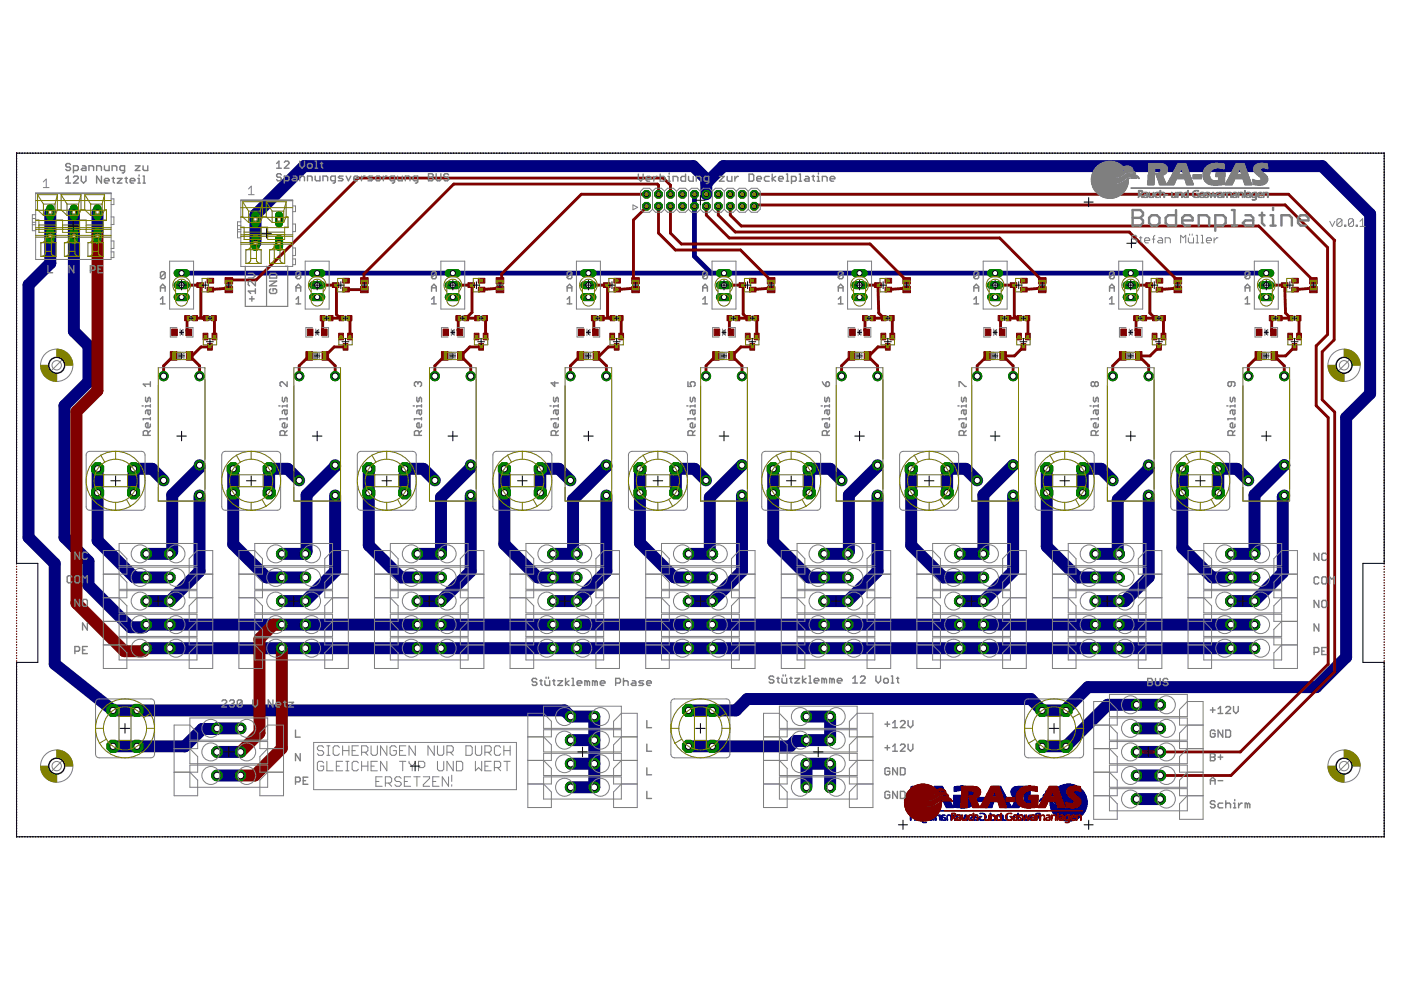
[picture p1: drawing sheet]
<svg xmlns="http://www.w3.org/2000/svg" width="297mm" height="210mm" viewBox="0 0 297 210" stroke-linecap="round" stroke-linejoin="round" font-family="sans-serif">
<path d="M229.8 174.9h2M230.8 173.9v2" fill="none" stroke="#000" stroke-width=".21"/>
<g fill="#000080" stroke="#000080" stroke-width=".21">
<path d="M195.8 174.4l.6 .1z"/>
<path d="M196.2 174.3l.2 .1z"/>
<path d="M195.6 174.3l.3 .1z"/>
<path d="M195.5 174.2l.2 .1z"/>
<path d="M195.5 174.2h.2z"/>
<path d="M195.5 174.1l.1 .1z"/>
<path d="M225.8 174l1.4 .1z"/>
<path d="M195.5 174l.1 .1z"/>
<path d="M225.5 173.9l2.1 .1z"/>
<path d="M195.4 173.9l.2 .1z"/>
<path d="M225.2 173.8l2.6 .1z"/>
<path d="M220.4 173.8l.2 .1z"/>
<path d="M219.6 173.8l.2 .1z"/>
<path d="M218.8 173.8l.6 .1z"/>
<path d="M218.5 173.8l.2 .1z"/>
<path d="M217.6 173.8l.6 .1z"/>
<path d="M217.3 173.8l.1 .1z"/>
<path d="M216.2 173.8l.6 .1z"/>
<path d="M215.9 173.8v.1z"/>
<path d="M214.9 173.8l.2 .1z"/>
<path d="M212.8 173.8l.6 .1z"/>
<path d="M212.5 173.8l.2 .1z"/>
<path d="M212.1 173.8l.2 .1z"/>
<path d="M211.2 173.8l.2 .1z"/>
<path d="M210.3 173.8l.5 .1z"/>
<path d="M210 173.8l.1 .1z"/>
<path d="M207.8 173.8l.8 .1z"/>
<path d="M206.9 173.8l.5 .1z"/>
<path d="M206.6 173.8l.1 .1z"/>
<path d="M205.8 173.8l.6 .1z"/>
<path d="M205 173.8l.2 .1z"/>
<path d="M204.2 173.8l.2 .1z"/>
<path d="M203.1 173.8l.5 .1z"/>
<path d="M202.8 173.8l.1 .1z"/>
<path d="M202.4 173.8l.1 .1z"/>
<path d="M201.6 173.8l.2 .1z"/>
<path d="M200.8 173.8l.1 .1z"/>
<path d="M199.9 173.8l.6 .1z"/>
<path d="M199.6 173.8l.2 .1z"/>
<path d="M199.3 173.8v.1z"/>
<path d="M198.3 173.8l.2 .1z"/>
<path d="M198 173.8v.1z"/>
<path d="M197 173.8l.6 .1z"/>
<path d="M196.7 173.8l.2 .1z"/>
<path d="M195.8 173.8l.5 .1z"/>
<path d="M195.4 173.8l.2 .1z"/>
<path d="M194.3 173.8l.6 .1z"/>
<path d="M193.9 173.8l.2 .1z"/>
<path d="M193 173.8l.2 .1z"/>
<path d="M225.1 173.8l2.9 .1z"/>
<path d="M220.4 173.8l.1 .1z"/>
<path d="M219.7 173.8l.1 .1z"/>
<path d="M219.3 173.8l.2 .1z"/>
<path d="M218 173.8l.2 .1z"/>
<path d="M217.5 173.8l.1 .1z"/>
<path d="M216.7 173.8l.2 .1z"/>
<path d="M213.3 173.8l.2 .1z"/>
<path d="M212.7 173.8l.2 .1z"/>
<path d="M210.7 173.8l.1 .1z"/>
<path d="M210.1 173.8l.2 .1z"/>
<path d="M209.9 173.8l.2 .1z"/>
<path d="M208.5 173.8l.3 .1z"/>
<path d="M207.7 173.8l.3 .1z"/>
<path d="M207.3 173.8l.2 .1z"/>
<path d="M206.3 173.8l.1 .1z"/>
<path d="M205.7 173.8l.2 .1z"/>
<path d="M203.5 173.8l.2 .1z"/>
<path d="M200.4 173.8l.2 .1z"/>
<path d="M197.5 173.8l.2 .1z"/>
<path d="M196.2 173.8l.2 .1z"/>
<path d="M195.7 173.8l.1 .1z"/>
<path d="M194.8 173.8l.3 .1z"/>
<path d="M194.3 173.8l.1 .1z"/>
<path d="M193.9 173.8l.1 .1z"/>
<path d="M224.9 173.7l3.3 .1z"/>
<path d="M220.4 173.7l.1 .1z"/>
<path d="M219.8 173.7l.1 .1z"/>
<path d="M219.4 173.7l.1 .1z"/>
<path d="M218.5 173.7l.2 .1z"/>
<path d="M218.1 173.7l.1 .1z"/>
<path d="M217.3 173.7l.2 .1z"/>
<path d="M216.8 173.7l.1 .1z"/>
<path d="M215.9 173.7v.1z"/>
<path d="M214.9 173.7l.2 .1z"/>
<path d="M213.3 173.7l.2 .1z"/>
<path d="M212.5 173.7l.3 .1z"/>
<path d="M212.1 173.7l.1 .1z"/>
<path d="M211.2 173.7l.2 .1z"/>
<path d="M210.8 173.7l.1 .1z"/>
<path d="M210.1 173.7l.1 .1z"/>
<path d="M209.9 173.7l.2 .1z"/>
<path d="M208.7 173.7l.2 .1z"/>
<path d="M207.7 173.7l.2 .1z"/>
<path d="M207.3 173.7l.2 .1z"/>
<path d="M206.6 173.7l.1 .1z"/>
<path d="M205.7 173.7l.1 .1z"/>
<path d="M205.1 173.7l.2 .1z"/>
<path d="M205 173.7l.1 .1z"/>
<path d="M204.4 173.7v.1z"/>
<path d="M204.1 173.7l.2 .1z"/>
<path d="M203.6 173.7l.2 .1z"/>
<path d="M202.8 173.7l.1 .1z"/>
<path d="M202.4 173.7l.1 .1z"/>
<path d="M201.6 173.7l.2 .1z"/>
<path d="M200.8 173.7l.1 .1z"/>
<path d="M200.4 173.7l.2 .1z"/>
<path d="M199.6 173.7l.2 .1z"/>
<path d="M199.3 173.7v.1z"/>
<path d="M198.3 173.7l.2 .1z"/>
<path d="M198 173.7v.1z"/>
<path d="M197.6 173.7l.1 .1z"/>
<path d="M196.7 173.7l.2 .1z"/>
<path d="M196.3 173.7l.1 .1z"/>
<path d="M195.5 173.7l.2 .1z"/>
<path d="M195 173.7l.2 .1z"/>
<path d="M193.9 173.7l.1 .1z"/>
<path d="M193 173.7l.2 .1z"/>
<path d="M224.7 173.6l3.6 .1z"/>
<path d="M220.3 173.6l.2 .1z"/>
<path d="M219.8 173.6l.1 .1z"/>
<path d="M219.4 173.6l.1 .1z"/>
<path d="M218.5 173.6l.2 .1z"/>
<path d="M218.1 173.6l.2 .1z"/>
<path d="M217.3 173.6l.2 .1z"/>
<path d="M216.9 173.6l.1 .1z"/>
<path d="M215.9 173.6v.1z"/>
<path d="M214.9 173.6l.2 .1z"/>
<path d="M213.4 173.6l.1 .1z"/>
<path d="M212.5 173.6l.2 .1z"/>
<path d="M212.1 173.6l.1 .1z"/>
<path d="M211.2 173.6l.2 .1z"/>
<path d="M210.8 173.6l.1 .1z"/>
<path d="M209.9 173.6l.2 .1z"/>
<path d="M208.8 173.6l.1 .1z"/>
<path d="M207.7 173.6l.1 .1z"/>
<path d="M207.3 173.6l.2 .1z"/>
<path d="M206.6 173.6l.1 .1z"/>
<path d="M205.7 173.6l.1 .1z"/>
<path d="M205.2 173.6l.1 .1z"/>
<path d="M205 173.6l.1 .1z"/>
<path d="M204.4 173.6v.1z"/>
<path d="M204.1 173.6l.1 .1z"/>
<path d="M203.6 173.6l.2 .1z"/>
<path d="M202.8 173.6l.1 .1z"/>
<path d="M202.4 173.6l.1 .1z"/>
<path d="M201.6 173.6l.2 .1z"/>
<path d="M200.8 173.6l.1 .1z"/>
<path d="M200.5 173.6l.1 .1z"/>
<path d="M199.6 173.6l.2 .1z"/>
<path d="M199.3 173.6v.1z"/>
<path d="M198.3 173.6l.2 .1z"/>
<path d="M198 173.6v.1z"/>
<path d="M197.6 173.6l.1 .1z"/>
<path d="M196.7 173.6l.2 .1z"/>
<path d="M196.4 173.6l.1 .1z"/>
<path d="M195.5 173.6l.2 .1z"/>
<path d="M195 173.6l.2 .1z"/>
<path d="M193.9 173.6l.1 .1z"/>
<path d="M193 173.6l.2 .1z"/>
<path d="M224.6 173.5l3.9 .1z"/>
<path d="M220.3 173.5l.2 .1z"/>
<path d="M219.8 173.5l.2 .1z"/>
<path d="M219.4 173.5l.1 .1z"/>
<path d="M218.5 173.5l.2 .1z"/>
<path d="M218.1 173.5l.2 .1z"/>
<path d="M217.3 173.5l.2 .1z"/>
<path d="M216.9 173.5l.1 .1z"/>
<path d="M215.9 173.5v.1z"/>
<path d="M214.9 173.5l.2 .1z"/>
<path d="M213.4 173.5l.1 .1z"/>
<path d="M212.5 173.5l.2 .1z"/>
<path d="M212.1 173.5l.1 .1z"/>
<path d="M211.2 173.5l.2 .1z"/>
<path d="M210.8 173.5l.2 .1z"/>
<path d="M209.9 173.5l.2 .1z"/>
<path d="M208.9 173.5l.1 .1z"/>
<path d="M207.7 173.5l.1 .1z"/>
<path d="M207.3 173.5l.2 .1z"/>
<path d="M206.6 173.5l.1 .1z"/>
<path d="M205.7 173.5l.1 .1z"/>
<path d="M205.2 173.5l.1 .1z"/>
<path d="M204.9 173.5l.2 .1z"/>
<path d="M204.4 173.5l.1 .1z"/>
<path d="M204 173.5l.2 .1z"/>
<path d="M203.6 173.5l.1 .1z"/>
<path d="M202.8 173.5l.1 .1z"/>
<path d="M202.4 173.5l.1 .1z"/>
<path d="M201.6 173.5l.2 .1z"/>
<path d="M200.8 173.5l.1 .1z"/>
<path d="M200.4 173.5l.2 .1z"/>
<path d="M199.6 173.5l.2 .1z"/>
<path d="M199.3 173.5v.1z"/>
<path d="M198.3 173.5l.2 .1z"/>
<path d="M197.9 173.5l.2 .1z"/>
<path d="M197.6 173.5l.1 .1z"/>
<path d="M196.7 173.5l.2 .1z"/>
<path d="M196.4 173.5l.1 .1z"/>
<path d="M195.4 173.5l.2 .1z"/>
<path d="M195.1 173.5l.1 .1z"/>
<path d="M193.9 173.5l.1 .1z"/>
<path d="M193 173.5l.2 .1z"/>
<path d="M224.5 173.5h4.1z"/>
<path d="M220.3 173.5h.2z"/>
<path d="M219.9 173.5h.2z"/>
<path d="M219.3 173.5h.2z"/>
<path d="M218.5 173.5h.2z"/>
<path d="M218.1 173.5h.2z"/>
<path d="M217.2 173.5h.2z"/>
<path d="M216.9 173.5h.1z"/>
<path d="M215.8 173.5h.1z"/>
<path d="M214.9 173.5h.2z"/>
<path d="M213.4 173.5h.1z"/>
<path d="M212.5 173.5h.2z"/>
<path d="M212.1 173.5h.1z"/>
<path d="M211.2 173.5h.2z"/>
<path d="M210.8 173.5h.2z"/>
<path d="M209.9 173.5h.2z"/>
<path d="M208.9 173.5h.1z"/>
<path d="M207.7 173.5h.1z"/>
<path d="M207.3 173.5h.2z"/>
<path d="M206.6 173.5h.1z"/>
<path d="M205.7 173.5h.2z"/>
<path d="M205.2 173.5h.2z"/>
<path d="M204.9 173.5h.1z"/>
<path d="M204.4 173.5h.1z"/>
<path d="M204 173.5h.2z"/>
<path d="M203.5 173.5h.2z"/>
<path d="M202.8 173.5h.1z"/>
<path d="M202.4 173.5h.1z"/>
<path d="M201.6 173.5h.2z"/>
<path d="M200.8 173.5h.1z"/>
<path d="M200.4 173.5h.2z"/>
<path d="M199.6 173.5h.2z"/>
<path d="M199.2 173.5h.1z"/>
<path d="M198.3 173.5h.2z"/>
<path d="M197.9 173.5h.2z"/>
<path d="M197.5 173.5h.2z"/>
<path d="M196.7 173.5h.2z"/>
<path d="M196.4 173.5h.1z"/>
<path d="M195.4 173.5h.2z"/>
<path d="M195.1 173.5h.1z"/>
<path d="M193.9 173.5h.1z"/>
<path d="M193 173.5h.2z"/>
<path d="M224.3 173.4l4.4 .1z"/>
<path d="M220.3 173.4l.2 .1z"/>
<path d="M219.9 173.4l.2 .1z"/>
<path d="M219.2 173.4l.2 .1z"/>
<path d="M218.5 173.4l.2 .1z"/>
<path d="M218.1 173.4l.2 .1z"/>
<path d="M217.2 173.4l.2 .1z"/>
<path d="M216.9 173.4l.1 .1z"/>
<path d="M215.8 173.4l.1 .1z"/>
<path d="M214.9 173.4l.1 .1z"/>
<path d="M213.4 173.4l.1 .1z"/>
<path d="M212.5 173.4l.2 .1z"/>
<path d="M212.1 173.4l.1 .1z"/>
<path d="M211.2 173.4l.2 .1z"/>
<path d="M210.8 173.4l.2 .1z"/>
<path d="M209.9 173.4l.2 .1z"/>
<path d="M208.9 173.4l.1 .1z"/>
<path d="M207.7 173.4l.1 .1z"/>
<path d="M207.2 173.4l.2 .1z"/>
<path d="M206.6 173.4l.1 .1z"/>
<path d="M205.8 173.4l.2 .1z"/>
<path d="M205.3 173.4l.1 .1z"/>
<path d="M204.8 173.4l.2 .1z"/>
<path d="M204.4 173.4l.1 .1z"/>
<path d="M204 173.4l.1 .1z"/>
<path d="M203.4 173.4l.2 .1z"/>
<path d="M202.8 173.4l.1 .1z"/>
<path d="M202.4 173.4l.1 .1z"/>
<path d="M201.6 173.4l.2 .1z"/>
<path d="M200.8 173.4l.1 .1z"/>
<path d="M200.3 173.4l.2 .1z"/>
<path d="M199.6 173.4l.2 .1z"/>
<path d="M199.2 173.4l.1 .1z"/>
<path d="M198.3 173.4l.1 .1z"/>
<path d="M197.9 173.4l.2 .1z"/>
<path d="M197.4 173.4l.2 .1z"/>
<path d="M196.7 173.4l.2 .1z"/>
<path d="M196.4 173.4l.1 .1z"/>
<path d="M195.4 173.4l.2 .1z"/>
<path d="M195.1 173.4l.1 .1z"/>
<path d="M193.9 173.4l.1 .1z"/>
<path d="M193 173.4l.2 .1z"/>
<path d="M224.2 173.3l4.6 .1z"/>
<path d="M220.3 173.3l.2 .1z"/>
<path d="M220 173.3l.1 .1z"/>
<path d="M218.9 173.3l.3 .1z"/>
<path d="M218.5 173.3l.2 .1z"/>
<path d="M218.1 173.3l.2 .1z"/>
<path d="M217.2 173.3l.2 .1z"/>
<path d="M216.9 173.3l.1 .1z"/>
<path d="M215.8 173.3l.1 .1z"/>
<path d="M214.9 173.3l.1 .1z"/>
<path d="M214.3 173.3l.5 .1z"/>
<path d="M213.4 173.3l.1 .1z"/>
<path d="M212.5 173.3l.2 .1z"/>
<path d="M212 173.3l.2 .1z"/>
<path d="M211.2 173.3l.2 .1z"/>
<path d="M210.8 173.3l.2 .1z"/>
<path d="M209.9 173.3l.2 .1z"/>
<path d="M208.9 173.3l.2 .1z"/>
<path d="M207.7 173.3l.1 .1z"/>
<path d="M207 173.3l.3 .1z"/>
<path d="M206.6 173.3l.1 .1z"/>
<path d="M205.9 173.3l.2 .1z"/>
<path d="M205.3 173.3l.1 .1z"/>
<path d="M204.8 173.3l.1 .1z"/>
<path d="M204.4 173.3l.1 .1z"/>
<path d="M204 173.3l.2 .1z"/>
<path d="M203.2 173.3l.3 .1z"/>
<path d="M202.8 173.3l.1 .1z"/>
<path d="M202.4 173.3l.1 .1z"/>
<path d="M201.6 173.3l.2 .1z"/>
<path d="M200.8 173.3l.1 .1z"/>
<path d="M200 173.3l.3 .1z"/>
<path d="M199.6 173.3l.1 .1z"/>
<path d="M199.2 173.3l.1 .1z"/>
<path d="M198.3 173.3l.1 .1z"/>
<path d="M197.9 173.3l.2 .1z"/>
<path d="M197.1 173.3l.3 .1z"/>
<path d="M196.7 173.3l.2 .1z"/>
<path d="M196.4 173.3l.1 .1z"/>
<path d="M195.4 173.3l.2 .1z"/>
<path d="M195.1 173.3l.1 .1z"/>
<path d="M193.8 173.3l.2 .1z"/>
<path d="M193 173.3l.2 .1z"/>
<path d="M224.2 173.2l4.8 .1z"/>
<path d="M220.3 173.2l.2 .1z"/>
<path d="M220 173.2l.1 .1z"/>
<path d="M218.8 173.2l.2 .1z"/>
<path d="M218.5 173.2l.2 .1z"/>
<path d="M218.1 173.2l.1 .1z"/>
<path d="M217.2 173.2l.2 .1z"/>
<path d="M216.9 173.2l.1 .1z"/>
<path d="M215.8 173.2l.1 .1z"/>
<path d="M214.9 173.2l.1 .1z"/>
<path d="M213.4 173.2l.1 .1z"/>
<path d="M212.5 173.2l.2 .1z"/>
<path d="M212 173.2l.2 .1z"/>
<path d="M211.2 173.2l.2 .1z"/>
<path d="M210.8 173.2l.2 .1z"/>
<path d="M209.9 173.2l.2 .1z"/>
<path d="M208.9 173.2l.2 .1z"/>
<path d="M207.7 173.2l.1 .1z"/>
<path d="M206.7 173.2l.3 .1z"/>
<path d="M206.6 173.2l.1 .1z"/>
<path d="M206 173.2l.2 .1z"/>
<path d="M205.3 173.2l.1 .1z"/>
<path d="M204.8 173.2l.1 .1z"/>
<path d="M204.4 173.2l.2 .1z"/>
<path d="M204 173.2l.1 .1z"/>
<path d="M203 173.2l.2 .1z"/>
<path d="M202.8 173.2l.1 .1z"/>
<path d="M202.4 173.2l.1 .1z"/>
<path d="M201.6 173.2l.2 .1z"/>
<path d="M200.8 173.2l.1 .1z"/>
<path d="M199.8 173.2l.3 .1z"/>
<path d="M199.6 173.2l.1 .1z"/>
<path d="M199.2 173.2l.1 .1z"/>
<path d="M198.3 173.2l.1 .1z"/>
<path d="M197.9 173.2l.2 .1z"/>
<path d="M197 173.2l.2 .1z"/>
<path d="M196.7 173.2l.2 .1z"/>
<path d="M196.4 173.2l.1 .1z"/>
<path d="M195.4 173.2l.2 .1z"/>
<path d="M194.2 173.2l1 .1z"/>
<path d="M193.8 173.2l.2 .1z"/>
<path d="M193 173.2l.2 .1z"/>
<path d="M224 173.2h5z"/>
<path d="M220.3 173.2h.2z"/>
<path d="M220 173.2h.2z"/>
<path d="M218.5 173.2h.3z"/>
<path d="M218.1 173.2h.1z"/>
<path d="M217.2 173.2h.2z"/>
<path d="M216.9 173.2h.1z"/>
<path d="M215.8 173.2h.1z"/>
<path d="M214.9 173.2h.1z"/>
<path d="M213.4 173.2h.1z"/>
<path d="M212.5 173.2h.2z"/>
<path d="M212 173.2h.2z"/>
<path d="M211.2 173.2h.2z"/>
<path d="M210.8 173.2h.1z"/>
<path d="M209.9 173.2h.2z"/>
<path d="M208.9 173.2h.2z"/>
<path d="M207.6 173.2h.3z"/>
<path d="M206.6 173.2h.2z"/>
<path d="M206.1 173.2h.2z"/>
<path d="M204.7 173.2h.2z"/>
<path d="M204.5 173.2h.1z"/>
<path d="M203.9 173.2h.2z"/>
<path d="M202.8 173.2h.2z"/>
<path d="M202.4 173.2h.1z"/>
<path d="M201.6 173.2h.2z"/>
<path d="M200.8 173.2h.1z"/>
<path d="M199.6 173.2h.3z"/>
<path d="M199.2 173.2h.1z"/>
<path d="M198.3 173.2h.1z"/>
<path d="M197.9 173.2h.2z"/>
<path d="M196.7 173.2h.3z"/>
<path d="M196.4 173.2h.1z"/>
<path d="M195.4 173.2h.2z"/>
<path d="M195.1 173.2h.1z"/>
<path d="M194.2 173.2h.2z"/>
<path d="M193.8 173.2h.2z"/>
<path d="M193 173.2h.2z"/>
<path d="M223.9 173.1l5.2 .1z"/>
<path d="M220.3 173.1l.2 .1z"/>
<path d="M219.8 173.1l.4 .1z"/>
<path d="M218.5 173.1l.2 .1z"/>
<path d="M218.1 173.1l.1 .1z"/>
<path d="M217.2 173.1l.2 .1z"/>
<path d="M216.9 173.1l.1 .1z"/>
<path d="M215.8 173.1l.1 .1z"/>
<path d="M214.9 173.1l.1 .1z"/>
<path d="M213.4 173.1l.1 .1z"/>
<path d="M212.5 173.1l.2 .1z"/>
<path d="M212 173.1l.2 .1z"/>
<path d="M211.2 173.1l.2 .1z"/>
<path d="M210.8 173.1l.1 .1z"/>
<path d="M209.9 173.1l.2 .1z"/>
<path d="M208.9 173.1l.2 .1z"/>
<path d="M207.6 173.1l.6 .1z"/>
<path d="M206.6 173.1l.1 .1z"/>
<path d="M206.1 173.1l.2 .1z"/>
<path d="M205.3 173.1l.2 .1z"/>
<path d="M204.7 173.1l.1 .1z"/>
<path d="M204.5 173.1l.1 .1z"/>
<path d="M203.9 173.1l.1 .1z"/>
<path d="M202.8 173.1l.1 .1z"/>
<path d="M202.3 173.1l.2 .1z"/>
<path d="M201.6 173.1l.2 .1z"/>
<path d="M200.8 173.1l.1 .1z"/>
<path d="M199.6 173.1l.2 .1z"/>
<path d="M199.2 173.1l.1 .1z"/>
<path d="M198.3 173.1l.1 .1z"/>
<path d="M197.9 173.1l.2 .1z"/>
<path d="M196.7 173.1l.2 .1z"/>
<path d="M196.3 173.1l.1 .1z"/>
<path d="M195.4 173.1l.2 .1z"/>
<path d="M195.1 173.1l.1 .1z"/>
<path d="M194.2 173.1l.2 .1z"/>
<path d="M193.8 173.1l.2 .1z"/>
<path d="M193 173.1l.2 .1z"/>
<path d="M223.9 173l5.3 .1z"/>
<path d="M220.3 173l.2 .1z"/>
<path d="M219.7 173l.1 .1z"/>
<path d="M218.5 173l.2 .1z"/>
<path d="M218.1 173l.1 .1z"/>
<path d="M217.2 173l.2 .1z"/>
<path d="M216.8 173l.1 .1z"/>
<path d="M215.7 173l.2 .1z"/>
<path d="M214.9 173l.2 .1z"/>
<path d="M213.4 173l.1 .1z"/>
<path d="M212.5 173l.2 .1z"/>
<path d="M212 173l.2 .1z"/>
<path d="M211.2 173l.2 .1z"/>
<path d="M210.7 173l.2 .1z"/>
<path d="M209.9 173l.2 .1z"/>
<path d="M208.9 173l.2 .1z"/>
<path d="M206.6 173l.1 .1z"/>
<path d="M206.2 173l.1 .1z"/>
<path d="M205.3 173l.2 .1z"/>
<path d="M204.7 173l.1 .1z"/>
<path d="M204.5 173l.2 .1z"/>
<path d="M203.8 173l.2 .1z"/>
<path d="M202.8 173l.1 .1z"/>
<path d="M202.3 173l.2 .1z"/>
<path d="M201.5 173l.3 .1z"/>
<path d="M200.8 173l.1 .1z"/>
<path d="M199.6 173l.1 .1z"/>
<path d="M199.1 173l.2 .1z"/>
<path d="M198.3 173l.2 .1z"/>
<path d="M197.9 173l.2 .1z"/>
<path d="M196.7 173l.2 .1z"/>
<path d="M196.3 173l.1 .1z"/>
<path d="M195.4 173l.2 .1z"/>
<path d="M195 173l.2 .1z"/>
<path d="M194.2 173l.2 .1z"/>
<path d="M193.8 173l.2 .1z"/>
<path d="M193 173l.2 .1z"/>
<path d="M223.8 172.9l5.5 .1z"/>
<path d="M220.3 172.9l.2 .1z"/>
<path d="M219.6 172.9l.2 .1z"/>
<path d="M218.5 172.9l.2 .1z"/>
<path d="M218.1 172.9l.1 .1z"/>
<path d="M217.2 172.9l.2 .1z"/>
<path d="M216.7 172.9l.2 .1z"/>
<path d="M215.6 172.9l.3 .1z"/>
<path d="M214.9 172.9l.2 .1z"/>
<path d="M213.3 172.9l.2 .1z"/>
<path d="M212.5 172.9l.2 .1z"/>
<path d="M211.9 172.9l.3 .1z"/>
<path d="M211.2 172.9l.2 .1z"/>
<path d="M210.6 172.9l.2 .1z"/>
<path d="M209.9 172.9l.2 .1z"/>
<path d="M208.9 172.9l.1 .1z"/>
<path d="M206.6 172.9l.1 .1z"/>
<path d="M206.1 172.9l.2 .1z"/>
<path d="M205.4 172.9l.1 .1z"/>
<path d="M204.5 172.9l.3 .1z"/>
<path d="M203.8 172.9l.2 .1z"/>
<path d="M202.8 172.9l.1 .1z"/>
<path d="M202.2 172.9l.3 .1z"/>
<path d="M201.6 172.9l.2 .1z"/>
<path d="M201.5 172.9v.1z"/>
<path d="M200.8 172.9l.1 .1z"/>
<path d="M199.6 172.9l.2 .1z"/>
<path d="M199 172.9l.3 .1z"/>
<path d="M198.3 172.9l.2 .1z"/>
<path d="M197.9 172.9l.2 .1z"/>
<path d="M196.7 172.9l.2 .1z"/>
<path d="M196.2 172.9l.2 .1z"/>
<path d="M195.4 172.9l.2 .1z"/>
<path d="M194.9 172.9l.2 .1z"/>
<path d="M194.3 172.9l.2 .1z"/>
<path d="M193.7 172.9l.3 .1z"/>
<path d="M193 172.9l.2 .1z"/>
<path d="M223.7 172.8l5.6 .1z"/>
<path d="M220.3 172.8l.2 .1z"/>
<path d="M219.6 172.8l.2 .1z"/>
<path d="M219.1 172.8l.2 .1z"/>
<path d="M218.6 172.8l.2 .1z"/>
<path d="M218.1 172.8l.1 .1z"/>
<path d="M217.2 172.8l.2 .1z"/>
<path d="M216.6 172.8l.3 .1z"/>
<path d="M216.2 172.8l.1 .1z"/>
<path d="M215.8 172.8l.1 .1z"/>
<path d="M215.5 172.8l.2 .1z"/>
<path d="M215 172.8l.3 .1z"/>
<path d="M213.3 172.8l.2 .1z"/>
<path d="M212.5 172.8l.2 .1z"/>
<path d="M212 172.8l.2 .1z"/>
<path d="M211.8 172.8l.2 .1z"/>
<path d="M211.3 172.8l.3 .1z"/>
<path d="M210.5 172.8l.2 .1z"/>
<path d="M209.9 172.8l.2 .1z"/>
<path d="M208.9 172.8l.1 .1z"/>
<path d="M207.2 172.8l.1 .1z"/>
<path d="M206.6 172.8l.2 .1z"/>
<path d="M206.1 172.8l.2 .1z"/>
<path d="M205.7 172.8l.1 .1z"/>
<path d="M205.4 172.8l.2 .1z"/>
<path d="M204.6 172.8l.1 .1z"/>
<path d="M203.8 172.8l.1 .1z"/>
<path d="M203.4 172.8l.2 .1z"/>
<path d="M202.8 172.8l.2 .1z"/>
<path d="M202.4 172.8l.1 .1z"/>
<path d="M202.1 172.8l.2 .1z"/>
<path d="M201.9 172.8l.1 .1z"/>
<path d="M201.6 172.8l.2 .1z"/>
<path d="M201.3 172.8l.2 .1z"/>
<path d="M200.9 172.8l.3 .1z"/>
<path d="M200.2 172.8l.2 .1z"/>
<path d="M199.6 172.8l.3 .1z"/>
<path d="M199.2 172.8l.1 .1z"/>
<path d="M198.9 172.8l.2 .1z"/>
<path d="M198.4 172.8l.3 .1z"/>
<path d="M197.9 172.8l.2 .1z"/>
<path d="M197.4 172.8l.2 .1z"/>
<path d="M196.8 172.8l.2 .1z"/>
<path d="M196 172.8l.3 .1z"/>
<path d="M195.5 172.8l.2 .1z"/>
<path d="M194.8 172.8l.2 .1z"/>
<path d="M194.4 172.8l.1 .1z"/>
<path d="M193.8 172.8l.2 .1z"/>
<path d="M193.5 172.8l.3 .1z"/>
<path d="M193.1 172.8l.3 .1z"/>
<path d="M223.6 172.8l5.8 .1z"/>
<path d="M218.7 172.8l.5 .1z"/>
<path d="M217.2 172.8l.1 .1z"/>
<path d="M216.2 172.8l.5 .1z"/>
<path d="M215.1 172.8l.5 .1z"/>
<path d="M213.4 172.8l.1 .1z"/>
<path d="M212.5 172.8l.1 .1z"/>
<path d="M211.4 172.8l.4 .1z"/>
<path d="M209.9 172.8l.6 .1z"/>
<path d="M206.7 172.8l.6 .1z"/>
<path d="M205.7 172.8l.4 .1z"/>
<path d="M205.5 172.8l.1 .1z"/>
<path d="M203.8 172.8v.1z"/>
<path d="M202.9 172.8l.6 .1z"/>
<path d="M201.9 172.8l.2 .1z"/>
<path d="M201.6 172.8l.1 .1z"/>
<path d="M200.9 172.8l.5 .1z"/>
<path d="M199.8 172.8l.5 .1z"/>
<path d="M198.5 172.8l.5 .1z"/>
<path d="M196.9 172.8l.5 .1z"/>
<path d="M195.5 172.8l.5 .1z"/>
<path d="M194.5 172.8l.3 .1z"/>
<path d="M193.2 172.8l.4 .1z"/>
<path d="M223.6 172.7l5.9 .1z"/>
<path d="M220.3 172.7l.2 .1z"/>
<path d="M219.6 172.7l.2 .1z"/>
<path d="M215.8 172.7l.1 .1z"/>
<path d="M209.9 172.7l.2 .1z"/>
<path d="M208.8 172.7l.1 .1z"/>
<path d="M197.9 172.7l.2 .1z"/>
<path d="M223.5 172.6l6.1 .1z"/>
<path d="M220.3 172.6l.2 .1z"/>
<path d="M219.6 172.6l.2 .1z"/>
<path d="M215.8 172.6l.1 .1z"/>
<path d="M209.9 172.6l.2 .1z"/>
<path d="M208.7 172.6l.2 .1z"/>
<path d="M197.9 172.6l.2 .1z"/>
<path d="M223.5 172.6h6.2z"/>
<path d="M220.3 172.6h.2z"/>
<path d="M219.6 172.6h.2z"/>
<path d="M215.8 172.6h.1z"/>
<path d="M209.9 172.6h.2z"/>
<path d="M208.6 172.6h.2z"/>
<path d="M197.9 172.6h.2z"/>
<path d="M223.4 172.5l6.3 .1z"/>
<path d="M219.7 172.5l.8 .1z"/>
<path d="M215.8 172.5l.1 .1z"/>
<path d="M209.9 172.5l.2 .1z"/>
<path d="M208.3 172.5l.4 .1z"/>
<path d="M207.7 172.5l.3 .1z"/>
<path d="M197.9 172.5l.2 .1z"/>
<path d="M223.3 172.4l6.4 .1z"/>
<path d="M219.8 172.4l.7 .1z"/>
<path d="M215.8 172.4l.1 .1z"/>
<path d="M209.9 172.4l.2 .1z"/>
<path d="M207.8 172.4l.7 .1z"/>
<path d="M197.9 172.4l.1 .1z"/>
<path d="M223.2 172.3l6.6 .1z"/>
<path d="M223.2 172.3h6.7z"/>
<path d="M223.2 172.2l6.7 .1z"/>
<path d="M223.2 172.1l6.8 .1z"/>
<path d="M223.1 172l6.9 .1z"/>
<path d="M223 171.9l7 .1z"/>
<path d="M223 171.9l7.1 .1z"/>
<path d="M192.8 171.9l29.3 .1z"/>
<path d="M223 171.8l7.1 .1z"/>
<path d="M222.9 171.7l7.3 .1z"/>
<path d="M222.9 171.6l7.3 .1z"/>
<path d="M222.9 171.6h7.3z"/>
<path d="M222.9 171.5l7.4 .1z"/>
<path d="M222.8 171.4l7.5 .1z"/>
<path d="M222.8 171.3l7.5 .1z"/>
<path d="M222.8 171.3h7.5z"/>
<path d="M203.7 171.3h.9z"/>
<path d="M194.5 171.3h.7z"/>
<path d="M222.8 171.2l7.5 .1z"/>
<path d="M217.2 171.2l1.3 .1z"/>
<path d="M214.6 171.2l1.4 .1z"/>
<path d="M213 171.2l1.5 .1z"/>
<path d="M208.9 171.2l1.4 .1z"/>
<path d="M202.8 171.2l2.3 .1z"/>
<path d="M200.6 171.2l1.6 .1z"/>
<path d="M196.4 171.2l1.6 .1z"/>
<path d="M194.1 171.2l1.7 .1z"/>
<path d="M222.7 171.1l7.6 .1z"/>
<path d="M217.2 171.1l1.4 .1z"/>
<path d="M214.6 171.1l1.5 .1z"/>
<path d="M213 171.1l1.5 .1z"/>
<path d="M208.9 171.1l1.4 .1z"/>
<path d="M202.3 171.1l3.1 .1z"/>
<path d="M200.6 171.1l1.6 .1z"/>
<path d="M196.4 171.1l1.6 .1z"/>
<path d="M193.9 171.1l2.3 .1z"/>
<path d="M225.8 171l4.6 .1z"/>
<path d="M222.7 171l2.1 .1z"/>
<path d="M217.2 171l1.3 .1z"/>
<path d="M214.6 171l1.5 .1z"/>
<path d="M212.9 171l1.5 .1z"/>
<path d="M208.9 171l1.5 .1z"/>
<path d="M202.2 171l3.5 .1z"/>
<path d="M200.6 171l1.5 .1z"/>
<path d="M196.5 171l1.5 .1z"/>
<path d="M193.8 171l2.4 .1z"/>
<path d="M226.1 171h4.3z"/>
<path d="M222.7 171h1.9z"/>
<path d="M217.2 171h1.3z"/>
<path d="M214.7 171h1.4z"/>
<path d="M212.9 171h1.5z"/>
<path d="M208.9 171h1.5z"/>
<path d="M202.2 171h3.6z"/>
<path d="M200.6 171h1.5z"/>
<path d="M196.5 171h1.5z"/>
<path d="M193.6 171h2.6z"/>
<path d="M226.2 170.9l4.2 .1z"/>
<path d="M222.7 170.9l1.6 .1z"/>
<path d="M217.2 170.9l1.3 .1z"/>
<path d="M214.7 170.9l1.4 .1z"/>
<path d="M212.8 170.9l1.6 .1z"/>
<path d="M208.9 170.9l1.5 .1z"/>
<path d="M202.2 170.9l3.7 .1z"/>
<path d="M200.5 170.9l1.5 .1z"/>
<path d="M196.6 170.9l1.4 .1z"/>
<path d="M193.5 170.9l2.7 .1z"/>
<path d="M225 170.8l5.4 .1z"/>
<path d="M222.7 170.8l1.5 .1z"/>
<path d="M217.2 170.8l1.3 .1z"/>
<path d="M214.7 170.8l1.5 .1z"/>
<path d="M212.8 170.8l1.6 .1z"/>
<path d="M208.9 170.8l1.5 .1z"/>
<path d="M202.2 170.8l3.8 .1z"/>
<path d="M200.5 170.8l1.5 .1z"/>
<path d="M196.6 170.8l1.4 .1z"/>
<path d="M193.4 170.8l2.8 .1z"/>
<path d="M224.7 170.7l5.7 .1z"/>
<path d="M222.7 170.7l1.3 .1z"/>
<path d="M217.2 170.7l1.3 .1z"/>
<path d="M214.7 170.7l1.5 .1z"/>
<path d="M212.7 170.7l1.6 .1z"/>
<path d="M209 170.7l1.5 .1z"/>
<path d="M202.2 170.7l3.9 .1z"/>
<path d="M200.4 170.7l1.5 .1z"/>
<path d="M196.6 170.7l1.5 .1z"/>
<path d="M193.4 170.7l2.8 .1z"/>
<path d="M224.5 170.6l5.9 .1z"/>
<path d="M222.7 170.6l1.2 .1z"/>
<path d="M217.2 170.6l1.3 .1z"/>
<path d="M214.8 170.6l1.4 .1z"/>
<path d="M212.7 170.6l1.6 .1z"/>
<path d="M209 170.6l1.5 .1z"/>
<path d="M202.2 170.6l4 .1z"/>
<path d="M200.4 170.6l1.4 .1z"/>
<path d="M196.7 170.6l1.4 .1z"/>
<path d="M193.3 170.6l2.9 .1z"/>
<path d="M224.3 170.6l6.2 .1z"/>
<path d="M222.7 170.6l1 .1z"/>
<path d="M212.7 170.6l1.5 .1z"/>
<path d="M202.2 170.6l4.1 .1z"/>
<path d="M200.3 170.6l1.5 .1z"/>
<path d="M224.2 170.5l6.3 .1z"/>
<path d="M222.7 170.5l.9 .1z"/>
<path d="M217.2 170.5l1.3 .1z"/>
<path d="M214.9 170.5l1.3 .1z"/>
<path d="M212.7 170.5l1.4 .1z"/>
<path d="M209.1 170.5l1.4 .1z"/>
<path d="M202.2 170.5l4.1 .1z"/>
<path d="M200.3 170.5l1.5 .1z"/>
<path d="M196.7 170.5l1.5 .1z"/>
<path d="M193.3 170.5l2.9 .1z"/>
<path d="M224 170.4l6.5 .1z"/>
<path d="M222.7 170.4l.8 .1z"/>
<path d="M217.2 170.4l1.3 .1z"/>
<path d="M214.9 170.4l1.3 .1z"/>
<path d="M212.7 170.4l1.4 .1z"/>
<path d="M209.1 170.4l1.4 .1z"/>
<path d="M202.2 170.4l4.2 .1z"/>
<path d="M200.3 170.4l1.5 .1z"/>
<path d="M196.7 170.4l1.5 .1z"/>
<path d="M193.2 170.4l3.1 .1z"/>
<path d="M223.9 170.3l6.6 .1z"/>
<path d="M222.7 170.3l.7 .1z"/>
<path d="M217.2 170.3l1.3 .1z"/>
<path d="M215 170.3l1.3 .1z"/>
<path d="M212.6 170.3l1.4 .1z"/>
<path d="M209.1 170.3l1.4 .1z"/>
<path d="M202.2 170.3l4.3 .1z"/>
<path d="M200.3 170.3l1.4 .1z"/>
<path d="M196.7 170.3l1.5 .1z"/>
<path d="M193.2 170.3l3.1 .1z"/>
<path d="M223.8 170.3h6.7z"/>
<path d="M222.7 170.3h.6z"/>
<path d="M217.2 170.3h1.3z"/>
<path d="M215 170.3h1.3z"/>
<path d="M212.6 170.3h1.4z"/>
<path d="M209.2 170.3h1.4z"/>
<path d="M204.7 170.3h1.8z"/>
<path d="M202.2 170.3h1.5z"/>
<path d="M200.2 170.3h1.5z"/>
<path d="M196.8 170.3h1.5z"/>
<path d="M195.5 170.3h.8z"/>
<path d="M193.1 170.3h1.7z"/>
<path d="M223.7 170.2l6.8 .1z"/>
<path d="M222.6 170.2l.6 .1z"/>
<path d="M217.1 170.2l1.4 .1z"/>
<path d="M215 170.2l1.3 .1z"/>
<path d="M212.5 170.2l1.5 .1z"/>
<path d="M209.2 170.2l1.4 .1z"/>
<path d="M204.8 170.2l1.8 .1z"/>
<path d="M202.2 170.2l1.3 .1z"/>
<path d="M200.2 170.2l1.4 .1z"/>
<path d="M196.8 170.2l1.5 .1z"/>
<path d="M195.8 170.2l.5 .1z"/>
<path d="M193.1 170.2l1.5 .1z"/>
<path d="M223.6 170.1l6.9 .1z"/>
<path d="M222.7 170.1l.4 .1z"/>
<path d="M217.1 170.1l1.4 .1z"/>
<path d="M215 170.1l1.4 .1z"/>
<path d="M212.5 170.1l1.5 .1z"/>
<path d="M209.3 170.1l1.3 .1z"/>
<path d="M205 170.1l1.6 .1z"/>
<path d="M202.2 170.1l1.3 .1z"/>
<path d="M200.2 170.1l1.4 .1z"/>
<path d="M196.8 170.1l1.5 .1z"/>
<path d="M196.1 170.1l.2 .1z"/>
<path d="M193.1 170.1l1.4 .1z"/>
<path d="M223.5 170l7 .1z"/>
<path d="M222.7 170l.3 .1z"/>
<path d="M217.1 170l1.4 .1z"/>
<path d="M215 170l1.4 .1z"/>
<path d="M212.4 170l1.5 .1z"/>
<path d="M209.3 170l1.4 .1z"/>
<path d="M205 170l1.7 .1z"/>
<path d="M202.2 170l1.3 .1z"/>
<path d="M200.1 170l1.4 .1z"/>
<path d="M196.9 170l1.4 .1z"/>
<path d="M196.2 170l.1 .1z"/>
<path d="M193.1 170l1.4 .1z"/>
<path d="M223.4 170l7.1 .1z"/>
<path d="M222.7 170l.2 .1z"/>
<path d="M215.1 170l1.3 .1z"/>
<path d="M205.1 170l1.6 .1z"/>
<path d="M223.3 169.9l7.2 .1z"/>
<path d="M222.6 169.9l.2 .1z"/>
<path d="M217.1 169.9l1.4 .1z"/>
<path d="M215.1 169.9l1.4 .1z"/>
<path d="M209.3 169.9l4.5 .1z"/>
<path d="M207.1 169.9l1.8 .1z"/>
<path d="M205.2 169.9l1.5 .1z"/>
<path d="M202.2 169.9l1.3 .1z"/>
<path d="M197 169.9l4.5 .1z"/>
<path d="M193.1 169.9l1.4 .1z"/>
<path d="M223.2 169.8l7.3 .1z"/>
<path d="M222.4 169.8l.2 .1z"/>
<path d="M220.3 169.8l.2 .1z"/>
<path d="M217.1 169.8l1.4 .1z"/>
<path d="M215.2 169.8l1.3 .1z"/>
<path d="M209.3 169.8l4.5 .1z"/>
<path d="M207.1 169.8l1.8 .1z"/>
<path d="M205.3 169.8l1.4 .1z"/>
<path d="M202.2 169.8l1.3 .1z"/>
<path d="M197 169.8l4.4 .1z"/>
<path d="M193.1 169.8l1.4 .1z"/>
<path d="M225.4 169.7l5.1 .1z"/>
<path d="M223.1 169.7l1.5 .1z"/>
<path d="M220.7 169.7l1.5 .1z"/>
<path d="M220.3 169.7l.2 .1z"/>
<path d="M217.1 169.7l1.4 .1z"/>
<path d="M215.2 169.7l1.3 .1z"/>
<path d="M209.3 169.7l4.4 .1z"/>
<path d="M207.1 169.7l1.8 .1z"/>
<path d="M205.3 169.7l1.4 .1z"/>
<path d="M202.2 169.7l1.3 .1z"/>
<path d="M197 169.7l4.4 .1z"/>
<path d="M193.1 169.7l1.5 .1z"/>
<path d="M225.6 169.7h4.9z"/>
<path d="M223 169.7h1.3z"/>
<path d="M220.5 169.7h.1z"/>
<path d="M217.1 169.7h1.4z"/>
<path d="M215.2 169.7h1.4z"/>
<path d="M209.4 169.7h4.3z"/>
<path d="M207.1 169.7h1.8z"/>
<path d="M205.4 169.7h1.3z"/>
<path d="M202.2 169.7h1.3z"/>
<path d="M197 169.7h4.3z"/>
<path d="M193.2 169.7h1.4z"/>
<path d="M225.8 169.6l4.6 .1z"/>
<path d="M222.8 169.6l1.4 .1z"/>
<path d="M220.6 169.6l.1 .1z"/>
<path d="M217.1 169.6l1.4 .1z"/>
<path d="M215.2 169.6l1.4 .1z"/>
<path d="M209.4 169.6l4.3 .1z"/>
<path d="M207.1 169.6l1.8 .1z"/>
<path d="M205.4 169.6l1.4 .1z"/>
<path d="M202.2 169.6l1.3 .1z"/>
<path d="M197 169.6l4.3 .1z"/>
<path d="M193.2 169.6l1.5 .1z"/>
<path d="M224.8 169.5l5.6 .1z"/>
<path d="M222.4 169.5l1.6 .1z"/>
<path d="M220.5 169.5l.4 .1z"/>
<path d="M217.1 169.5l1.4 .1z"/>
<path d="M215.3 169.5l1.3 .1z"/>
<path d="M209.5 169.5l4.1 .1z"/>
<path d="M207.1 169.5l1.8 .1z"/>
<path d="M205.4 169.5l1.4 .1z"/>
<path d="M202.2 169.5l1.3 .1z"/>
<path d="M197 169.5l4.2 .1z"/>
<path d="M193.2 169.5l1.6 .1z"/>
<path d="M224.5 169.4l5.9 .1z"/>
<path d="M220.6 169.4l3.3 .1z"/>
<path d="M217.1 169.4l1.4 .1z"/>
<path d="M215.3 169.4l1.3 .1z"/>
<path d="M209.5 169.4l4.1 .1z"/>
<path d="M207.1 169.4l1.8 .1z"/>
<path d="M205.4 169.4l1.4 .1z"/>
<path d="M202.1 169.4l2 .1z"/>
<path d="M197.1 169.4l4.1 .1z"/>
<path d="M193.2 169.4l1.7 .1z"/>
<path d="M224.3 169.4h6.1z"/>
<path d="M220.7 169.4h3.1z"/>
<path d="M217.1 169.4h1.4z"/>
<path d="M215.3 169.4h1.3z"/>
<path d="M209.5 169.4h4z"/>
<path d="M207.1 169.4h1.8z"/>
<path d="M205.4 169.4h1.4z"/>
<path d="M202.1 169.4h2z"/>
<path d="M197.1 169.4h4z"/>
<path d="M193.3 169.4h1.7z"/>
<path d="M224.2 169.3l6.2 .1z"/>
<path d="M220.8 169.3l2.8 .1z"/>
<path d="M217.1 169.3l1.4 .1z"/>
<path d="M215.4 169.3l1.3 .1z"/>
<path d="M209.5 169.3l4 .1z"/>
<path d="M207.1 169.3l1.8 .1z"/>
<path d="M205.4 169.3l1.4 .1z"/>
<path d="M202.1 169.3l2 .1z"/>
<path d="M197.2 169.3l4 .1z"/>
<path d="M193.3 169.3l1.8 .1z"/>
<path d="M224 169.2l6.3 .1z"/>
<path d="M220.9 169.2l2.6 .1z"/>
<path d="M217.1 169.2l1.4 .1z"/>
<path d="M215.4 169.2l1.3 .1z"/>
<path d="M209.5 169.2l3.9 .1z"/>
<path d="M207.1 169.2l1.8 .1z"/>
<path d="M205.4 169.2l1.4 .1z"/>
<path d="M202.1 169.2l2 .1z"/>
<path d="M197.2 169.2l3.9 .1z"/>
<path d="M193.4 169.2l1.7 .1z"/>
<path d="M223.9 169.1l6.4 .1z"/>
<path d="M221 169.1l2.4 .1z"/>
<path d="M217.1 169.1l1.4 .1z"/>
<path d="M215.3 169.1l1.4 .1z"/>
<path d="M209.6 169.1l3.8 .1z"/>
<path d="M207.1 169.1l1.8 .1z"/>
<path d="M205.4 169.1l1.4 .1z"/>
<path d="M202.1 169.1l2 .1z"/>
<path d="M197.2 169.1l3.9 .1z"/>
<path d="M193.5 169.1l1.7 .1z"/>
<path d="M223.8 169.1h6.6z"/>
<path d="M221.2 169.1h2.1z"/>
<path d="M217.1 169.1h1.4z"/>
<path d="M215.1 169.1h1.7z"/>
<path d="M209.6 169.1h3.8z"/>
<path d="M207.1 169.1h1.8z"/>
<path d="M205.4 169.1h1.4z"/>
<path d="M202.1 169.1h2z"/>
<path d="M197.3 169.1h3.7z"/>
<path d="M193.5 169.1h1.9z"/>
<path d="M223.7 169l6.7 .1z"/>
<path d="M221.4 169l1.8 .1z"/>
<path d="M217.1 169l1.3 .1z"/>
<path d="M214.9 169l1.9 .1z"/>
<path d="M209.6 169l3.8 .1z"/>
<path d="M205.4 169l1.4 .1z"/>
<path d="M202.2 169l1.9 .1z"/>
<path d="M197.3 169l3.7 .1z"/>
<path d="M193.6 169l1.9 .1z"/>
<path d="M223.6 168.9l6.7 .1z"/>
<path d="M222.8 168.9l.3 .1z"/>
<path d="M221.7 168.9l1 .1z"/>
<path d="M217.1 168.9l1.3 .1z"/>
<path d="M214.9 168.9l2 .1z"/>
<path d="M212 168.9l1.3 .1z"/>
<path d="M209.7 168.9l1.3 .1z"/>
<path d="M205.4 168.9l1.4 .1z"/>
<path d="M202.2 168.9l1.9 .1z"/>
<path d="M199.6 168.9l1.3 .1z"/>
<path d="M197.3 168.9l1.3 .1z"/>
<path d="M193.7 168.9l1.8 .1z"/>
<path d="M223.5 168.8l6.8 .1z"/>
<path d="M222.8 168.8l.2 .1z"/>
<path d="M217.1 168.8l1.3 .1z"/>
<path d="M214.7 168.8l2.2 .1z"/>
<path d="M211.9 168.8l1.4 .1z"/>
<path d="M209.7 168.8l1.3 .1z"/>
<path d="M205.4 168.8l1.4 .1z"/>
<path d="M202.2 168.8l1.9 .1z"/>
<path d="M199.6 168.8l1.3 .1z"/>
<path d="M197.3 168.8l1.3 .1z"/>
<path d="M193.9 168.8l1.7 .1z"/>
<path d="M223.4 168.7l6.9 .1z"/>
<path d="M222.4 168.7l.3 .1z"/>
<path d="M221.1 168.7l.6 .1z"/>
<path d="M217.1 168.7l1.3 .1z"/>
<path d="M214.7 168.7l2.2 .1z"/>
<path d="M211.9 168.7l1.3 .1z"/>
<path d="M209.7 168.7l1.3 .1z"/>
<path d="M205.4 168.7l1.4 .1z"/>
<path d="M202.2 168.7l1.9 .1z"/>
<path d="M199.6 168.7l1.3 .1z"/>
<path d="M197.3 168.7l1.3 .1z"/>
<path d="M193.9 168.7l1.8 .1z"/>
<path d="M224.9 168.7l5.3 .1z"/>
<path d="M223.3 168.7l1.3 .1z"/>
<path d="M221.2 168.7l.1 .1z"/>
<path d="M214.7 168.7l1.6 .1z"/>
<path d="M211.8 168.7l1.4 .1z"/>
<path d="M209.8 168.7l1.3 .1z"/>
<path d="M199.5 168.7l1.3 .1z"/>
<path d="M197.4 168.7l1.3 .1z"/>
<path d="M194 168.7l1.7 .1z"/>
<path d="M225.1 168.6l5.1 .1z"/>
<path d="M223.2 168.6l1 .1z"/>
<path d="M221.3 168.6l.1 .1z"/>
<path d="M217.1 168.6l1.3 .1z"/>
<path d="M214.6 168.6l1.4 .1z"/>
<path d="M211.8 168.6l1.3 .1z"/>
<path d="M209.8 168.6l1.3 .1z"/>
<path d="M205.4 168.6l1.4 .1z"/>
<path d="M202.2 168.6l1.9 .1z"/>
<path d="M199.5 168.6l1.3 .1z"/>
<path d="M197.4 168.6l1.3 .1z"/>
<path d="M194.1 168.6l1.7 .1z"/>
<path d="M224.9 168.5l5.2 .1z"/>
<path d="M222.9 168.5l1.1 .1z"/>
<path d="M221.3 168.5l.2 .1z"/>
<path d="M217.1 168.5l1.3 .1z"/>
<path d="M214.5 168.5l1.4 .1z"/>
<path d="M211.8 168.5l1.3 .1z"/>
<path d="M209.8 168.5l1.3 .1z"/>
<path d="M205.3 168.5l1.4 .1z"/>
<path d="M199.4 168.5l1.3 .1z"/>
<path d="M197.4 168.5l1.3 .1z"/>
<path d="M194.2 168.5l1.6 .1z"/>
<path d="M224.6 168.4l5.5 .1z"/>
<path d="M221.3 168.4l2.6 .1z"/>
<path d="M217.1 168.4l1.3 .1z"/>
<path d="M214.5 168.4l1.4 .1z"/>
<path d="M211.8 168.4l1.3 .1z"/>
<path d="M209.8 168.4l1.4 .1z"/>
<path d="M205.3 168.4l1.4 .1z"/>
<path d="M199.4 168.4l1.3 .1z"/>
<path d="M197.5 168.4l1.3 .1z"/>
<path d="M194.3 168.4l1.6 .1z"/>
<path d="M224.3 168.4h5.7z"/>
<path d="M221.4 168.4h2.4z"/>
<path d="M217.1 168.4h1.3z"/>
<path d="M214.4 168.4h1.4z"/>
<path d="M211.8 168.4h1.3z"/>
<path d="M209.8 168.4h1.4z"/>
<path d="M205.2 168.4h1.5z"/>
<path d="M199.3 168.4h1.3z"/>
<path d="M197.5 168.4h1.3z"/>
<path d="M194.4 168.4h1.6z"/>
<path d="M224.2 168.3l5.8 .1z"/>
<path d="M221.5 168.3l2.2 .1z"/>
<path d="M217.1 168.3l1.3 .1z"/>
<path d="M214.4 168.3l1.4 .1z"/>
<path d="M211.7 168.3l1.3 .1z"/>
<path d="M209.9 168.3l1.3 .1z"/>
<path d="M205.2 168.3l1.5 .1z"/>
<path d="M199.3 168.3l1.3 .1z"/>
<path d="M197.5 168.3l1.3 .1z"/>
<path d="M194.5 168.3l1.5 .1z"/>
<path d="M224 168.2l6 .1z"/>
<path d="M221.7 168.2l1.9 .1z"/>
<path d="M217.1 168.2l1.3 .1z"/>
<path d="M214.4 168.2l1.3 .1z"/>
<path d="M211.7 168.2l1.3 .1z"/>
<path d="M209.9 168.2l1.3 .1z"/>
<path d="M205.1 168.2l1.6 .1z"/>
<path d="M199.2 168.2l1.4 .1z"/>
<path d="M197.6 168.2l1.3 .1z"/>
<path d="M194.5 168.2l1.6 .1z"/>
<path d="M223.9 168.1l6.1 .1z"/>
<path d="M221.7 168.1l1.7 .1z"/>
<path d="M217.1 168.1l1.3 .1z"/>
<path d="M214.4 168.1l1.3 .1z"/>
<path d="M211.6 168.1l1.3 .1z"/>
<path d="M209.9 168.1l1.3 .1z"/>
<path d="M205 168.1l1.7 .1z"/>
<path d="M199.2 168.1l1.4 .1z"/>
<path d="M197.6 168.1l1.3 .1z"/>
<path d="M194.6 168.1l1.4 .1z"/>
<path d="M223.8 168.1h6.1z"/>
<path d="M222 168.1h1.3z"/>
<path d="M217.1 168.1h1.3z"/>
<path d="M214.4 168.1h1.3z"/>
<path d="M211.6 168.1h1.2z"/>
<path d="M210 168.1h1.2z"/>
<path d="M205 168.1h1.6z"/>
<path d="M199.3 168.1h1.2z"/>
<path d="M197.6 168.1h1.3z"/>
<path d="M194.6 168.1h1.4z"/>
<path d="M223.6 168l6.3 .1z"/>
<path d="M223.1 168l.1 .1z"/>
<path d="M222.2 168l.7 .1z"/>
<path d="M217.1 168l1.3 .1z"/>
<path d="M214.4 168l1.3 .1z"/>
<path d="M211.5 168l1.3 .1z"/>
<path d="M210 168l1.3 .1z"/>
<path d="M204.9 168l1.7 .1z"/>
<path d="M199.2 168l1.3 .1z"/>
<path d="M197.7 168l1.3 .1z"/>
<path d="M194.7 168l1.3 .1z"/>
<path d="M223.6 167.9l6.2 .1z"/>
<path d="M222.8 167.9l.2 .1z"/>
<path d="M221.7 167.9l.3 .1z"/>
<path d="M217.1 167.9l1.3 .1z"/>
<path d="M214.4 167.9l1.3 .1z"/>
<path d="M211.5 167.9l1.2 .1z"/>
<path d="M210 167.9l1.3 .1z"/>
<path d="M204.8 167.9l1.7 .1z"/>
<path d="M199.2 167.9l1.2 .1z"/>
<path d="M197.7 167.9l1.3 .1z"/>
<path d="M194.7 167.9l1.3 .1z"/>
<path d="M223.5 167.8l6.2 .1z"/>
<path d="M221.7 167.8l.1 .1z"/>
<path d="M217.1 167.8l1.3 .1z"/>
<path d="M214.4 167.8l1.4 .1z"/>
<path d="M211.4 167.8l1.3 .1z"/>
<path d="M210.1 167.8l1.2 .1z"/>
<path d="M204.7 167.8l1.8 .1z"/>
<path d="M199.1 167.8l1.3 .1z"/>
<path d="M197.7 167.8l1.3 .1z"/>
<path d="M194.7 167.8l1.3 .1z"/>
<path d="M223.4 167.7l6.3 .1z"/>
<path d="M221.8 167.7l.2 .1z"/>
<path d="M217.1 167.7l1.3 .1z"/>
<path d="M214.3 167.7l1.6 .1z"/>
<path d="M211.5 167.7l1.2 .1z"/>
<path d="M210.1 167.7l1.3 .1z"/>
<path d="M204.6 167.7l1.8 .1z"/>
<path d="M202.3 167.7l.2 .1z"/>
<path d="M199.1 167.7l1.2 .1z"/>
<path d="M197.7 167.7l1.3 .1z"/>
<path d="M194.6 167.7l1.4 .1z"/>
<path d="M193.1 167.7l.1 .1z"/>
<path d="M223.2 167.7l6.5 .1z"/>
<path d="M222 167.7v.1z"/>
<path d="M214.3 167.7l1.7 .1z"/>
<path d="M210.1 167.7l2.6 .1z"/>
<path d="M204.4 167.7l2 .1z"/>
<path d="M202.3 167.7l.5 .1z"/>
<path d="M197.7 167.7l2.6 .1z"/>
<path d="M194.5 167.7l1.6 .1z"/>
<path d="M193.1 167.7l.3 .1z"/>
<path d="M221.8 167.6l7.8 .1z"/>
<path d="M214.4 167.6l4 .1z"/>
<path d="M210.1 167.6l2.5 .1z"/>
<path d="M204 167.6l2.4 .1z"/>
<path d="M202.3 167.6l1.1 .1z"/>
<path d="M197.8 167.6l2.5 .1z"/>
<path d="M194.3 167.6l1.7 .1z"/>
<path d="M193.1 167.6l.6 .1z"/>
<path d="M222 167.5l7.5 .1z"/>
<path d="M214.4 167.5l4 .1z"/>
<path d="M210.1 167.5l2.5 .1z"/>
<path d="M202.3 167.5l4 .1z"/>
<path d="M197.8 167.5l2.5 .1z"/>
<path d="M193.1 167.5l2.9 .1z"/>
<path d="M222 167.4l7.4 .1z"/>
<path d="M214.4 167.4l4 .1z"/>
<path d="M210.1 167.4l2.4 .1z"/>
<path d="M202.3 167.4l3.9 .1z"/>
<path d="M197.8 167.4l2.4 .1z"/>
<path d="M193.1 167.4l2.9 .1z"/>
<path d="M223.7 167.4h5.6z"/>
<path d="M222.2 167.4h1.4z"/>
<path d="M214.5 167.4h3.9z"/>
<path d="M210.2 167.4h2.3z"/>
<path d="M202.3 167.4h3.8z"/>
<path d="M197.9 167.4h2.3z"/>
<path d="M193.1 167.4h2.9z"/>
<path d="M223.8 167.3l5.5 .1z"/>
<path d="M222.4 167.3l1 .1z"/>
<path d="M214.5 167.3l3.9 .1z"/>
<path d="M210.2 167.3l2.2 .1z"/>
<path d="M202.3 167.3l3.7 .1z"/>
<path d="M197.9 167.3l2.2 .1z"/>
<path d="M193.1 167.3l2.9 .1z"/>
<path d="M223.9 167.2l5.3 .1z"/>
<path d="M222.6 167.2l.6 .1z"/>
<path d="M214.6 167.2l3.8 .1z"/>
<path d="M210.3 167.2l2.1 .1z"/>
<path d="M202.3 167.2l3.7 .1z"/>
<path d="M197.9 167.2l2.2 .1z"/>
<path d="M193.2 167.2l2.7 .1z"/>
<path d="M224 167.2h5.1z"/>
<path d="M214.7 167.2h3.7z"/>
<path d="M210.3 167.2h2.1z"/>
<path d="M202.3 167.2h3.6z"/>
<path d="M198 167.2h2z"/>
<path d="M193.2 167.2h2.6z"/>
<path d="M224.1 167.1l4.9 .1z"/>
<path d="M214.7 167.1l3.7 .1z"/>
<path d="M210.3 167.1l2.1 .1z"/>
<path d="M202.3 167.1l3.4 .1z"/>
<path d="M198 167.1l2 .1z"/>
<path d="M193.2 167.1l2.5 .1z"/>
<path d="M224.2 167l4.7 .1z"/>
<path d="M214.8 167l3.6 .1z"/>
<path d="M210.4 167l1.9 .1z"/>
<path d="M202.3 167l3.3 .1z"/>
<path d="M198 167l1.9 .1z"/>
<path d="M193.2 167l2.5 .1z"/>
<path d="M224.3 166.9l4.5 .1z"/>
<path d="M214.9 166.9l3.5 .1z"/>
<path d="M210.4 166.9l1.9 .1z"/>
<path d="M202.3 166.9l3.2 .1z"/>
<path d="M198 166.9l1.9 .1z"/>
<path d="M193.1 166.9l2.5 .1z"/>
<path d="M224.4 166.8l4.3 .1z"/>
<path d="M215 166.8l3.4 .1z"/>
<path d="M210.4 166.8l1.8 .1z"/>
<path d="M202.3 166.8l3 .1z"/>
<path d="M198 166.8l1.9 .1z"/>
<path d="M193.2 166.8l2.3 .1z"/>
<path d="M224.6 166.8l4 .1z"/>
<path d="M215.2 166.8l3.2 .1z"/>
<path d="M210.5 166.8l1.7 .1z"/>
<path d="M202.4 166.8l2.7 .1z"/>
<path d="M193.2 166.8l2.1 .1z"/>
<path d="M224.6 166.7l3.8 .1z"/>
<path d="M215.8 166.7l2.5 .1z"/>
<path d="M210.5 166.7l1.7 .1z"/>
<path d="M202.8 166.7l2 .1z"/>
<path d="M198.1 166.7l1.7 .1z"/>
<path d="M193.4 166.7l1.7 .1z"/>
<path d="M224.8 166.6l3.5 .1z"/>
<path d="M203.7 166.6l.5 .1z"/>
<path d="M194.1 166.6l.5 .1z"/>
<path d="M224.9 166.5l3.2 .1z"/>
<path d="M225.1 166.5h2.9z"/>
<path d="M225.4 166.4l2.4 .1z"/>
<path d="M225.6 166.3l1.8 .1z"/>
<path d="M226.1 166.2l1 .1z"/>
</g>
<g fill="none" stroke="#000080" stroke-width="2.5">
<path d="M150.2 38.4l-3.2-3.2h-82.5l-10.3 10.3v6M10.7 45v10.8l-4.6 4.6v53.5l5.5 5.6v21.3l12.4 9.8h95.7l1.3 1.3h5v15h-5M15.7 45v25.2l3.1 3.1v7.6l-5.1 5.1v27.9l5.1 5.1v5.1l8.8 8.9h2.9l.5-.6h235M20.7 45v5M149.8 41.2v-2.4l3.6-3.6h126.9l10.2 10.2v38.1l-5.1 5v50.8l-6.3 6.4h-48.4l-5 4.9M20.7 99.4v15.2l7.8 7.8h7.5M42.3 98.6v.5l-5.8 5.8v12l-.5 .5h-5M49.4 99.4v16l7.1 7h8.2M71.1 98.6v.3l-6.1 6v12l-.5 .5M78.2 99.4v16.2l6.8 6.8h8.5M99.8 98.6v.5l-6.3 6.4v11.9h-5M106.9 99.4v16l7.1 7h8.3"/>
<path d="M128.6 98.6v.3l-7.1 7v10.8l.8 .7h-5.1M135.7 99.4v15.7l7.3 7.3h8M157.3 98.6l-6.8 6.9v11.4l.5 .5h-5M163.9 99.4v15.5l7.6 7.5h8.2M186.1 98.6v.3l-6.1 6v12l-.5 .5M193.2 99.4v16.2l6.8 6.8h8.5M214.8 98.6l-6.3 6.3v12.5h-5M214.8 98.6h.1M221.9 99.4v16.5l6.6 6.5h8.7M243.5 98.6v.8l-6.5 6.5v11.3l.2 .2h-5M250.7 99.4v16.7l6.3 6.3h9M272.3 98.6l-6.3 6.3v12.5h-5"/>
<path d="M272.3 98.6h.1M34.7 101.9l-2.4-2.5h-4v5.1M42.3 105.1v16l-6.3 6.3h-5M59.8 117.4h4.9M63.4 101.9l-2.4-2.5h-3.9v5.1M71.1 105.1v16l-6.4 6.3h-4.9M92.2 101.9l-2.5-2.5h-3.9v5.1M99.8 105.1v16l-6.3 6.3h-5M120.9 101.9l-2.4-2.5h-3.9v5.1M128.6 105.1v16l-6.3 6.3h-5.1M149.7 101.9l-2.5-2.5h-3.9v5.1M157.3 105.1v16l-6.3 6.3h-5"/>
<path d="M174.7 117.4h5M178.4 101.9l-2.4-2.5h-4.4v5.1M186.1 105.1v16l-6.4 6.3h-5M207.2 101.9l-2.5-2.5h-3.9v5.1M214.8 105.1v16l-6.3 6.3h-5M235.9 101.9l-2.4-2.5h-3.9v5.1M243.5 105.1v17.3l-5 5h-6.3M264.7 101.9l-2.5-2.5h-3.9v5.1M272.3 105.1l-.3 .2v16.1l-6 6h-5M31 137.4h235M46 159.4h5M51 154.4l-8.1 .2-3.7 3.6h-15.2"/>
<path d="M121 156.9h5M146 150.6h10l2.4-2.4h60.1l2.4 2.4h5.1M171 151.9h5v5h-5l-.2 .2h-2.2l-1.1 1.1h-21.5M241 154.4h5M241 159.4h5M246 149.4h-11.2l-8.8 8.8h-5.1M46 164.4h5M121 161.9h5M171 166.9v-5h5v5M241 164.4h5M241 169.4h5"/>
</g>
<path d="M38.5 57.9h230M59 51.5h.2M147.2 41.2v13.1l3.6 3.6" fill="none" stroke="#000080" stroke-width="1"/>
<g fill="none" stroke="#000080" stroke-width=".25">
<path d="M3.5 33v.1M3.5 33.6v.1M3.5 34.2h.1M3.5 34.8h.1M3.5 35.3v.1M3.5 35.9v.1M3.5 36.5h.1M3.5 37v.1M3.5 37.6v.1M3.5 38.2v.1M3.5 38.8h.1M3.5 39.3v.1"/>
<path d="M3.5 39.9v.1M3.6 32.5h-.1M4.1 32.5h.1M4.7 32.5h.1M5.2 32.5h.1M5.8 32.5h.1M6.4 32.5h.1M6.9 32.5h.1M7.5 32.5h.1M8.1 32.5h.1M8.7 32.5h.1M9.2 32.5h.1"/>
<path d="M9.8 32.5h.1M10.4 32.5h.1M10.9 32.5h.1M11.5 32.5h.1M12.1 32.5h.1M12.7 32.5h.1M13.2 32.5h.1M13.8 32.5h.1M14.4 32.5h.1M14.9 32.5h.1M15.5 32.5h.1M16.1 32.5h.1"/>
<path d="M16.7 32.5h.1M17.2 32.5h.1M17.8 32.5h.1M18.4 32.5h.1M18.9 32.5h.1M19.5 32.5h.1M20.1 32.5h.1M20.7 32.5h.1M21.2 32.5h.1M21.8 32.5h.1M22.4 32.5h.1M22.9 32.5h.1"/>
<path d="M23.5 32.5h.1M24.1 32.5h.1M24.7 32.5h.1M25.3 32.5h.1M25.8 32.5h.1M26.4 32.5h.1M27 32.5h.1M27.5 32.5h.1M28.1 32.5h.1M28.7 32.5h.1M29.3 32.5h.1M29.8 32.5h.1"/>
<path d="M30.4 32.5h.1M31 32.5h.1M31.5 32.5h.1M32.1 32.5h.1M32.7 32.5h.1M33.3 32.5h.1M33.8 32.5h.1M34.4 32.5h.1M35 32.5h.1M35.5 32.5h.1M36.1 32.5h.1M36.7 32.5h.1"/>
<path d="M37.3 32.5h.1M37.8 32.5h.1M38.4 32.5h.1M39 32.5h.1M39.5 32.5h.1M40.1 32.5h.1M40.7 32.5h.1M41.3 32.5h.1M41.8 32.5h.1M42.4 32.5h.1M43 32.5h.1M43.5 32.5h.1"/>
<path d="M44.1 32.5h.1M44.7 32.5h.1M45.3 32.5h.1M45.8 32.5h.1M46.4 32.5h.1M47 32.5h.1M47.5 32.5h.1M48.1 32.5h.1M48.7 32.5h.1M49.3 32.5h.1M49.8 32.5h.1M50.4 32.5h.1"/>
<path d="M51 32.5h.1M51.5 32.5h.1M52.1 32.5h.1M52.7 32.5h.1M53.3 32.5h.1M53.8 32.5h.1M54.4 32.5h.1M55 32.5h.1M55.5 32.5h.1M56.1 32.5h.1M56.7 32.5h.1M57.3 32.5h.1"/>
<path d="M57.8 32.5h.1M58.4 32.5h.1M59 32.5h.1M59.5 32.5h.1M60.1 32.5h.1M60.7 32.5h.1M61.3 32.5h.1M61.8 32.5h.1M62.4 32.5h.1M63 32.5h.1M63.5 32.5h.1M64.1 32.5h.1"/>
<path d="M64.7 32.5h.1M65.3 32.5h.1M65.8 32.5h.1M66.4 32.5h.1M67 32.5h.1M67.6 32.5h.1M68.1 32.5h.1M68.7 32.5h.1M69.3 32.5h.1M69.8 32.5h.1M70.4 32.5h.1M71 32.5h.1"/>
<path d="M71.6 32.5h.1M72.1 32.5h.1M72.7 32.5h.1M73.3 32.5h.1M73.9 32.5h.1M74.4 32.5h.1M75 32.5h.1M75.6 32.5h.1M76.1 32.5h.1M76.7 32.5h.1M77.3 32.5h.1M77.9 32.5h.1"/>
<path d="M78.4 32.5h.1M79 32.5h.1M79.6 32.5h.1M80.1 32.5h.1M80.7 32.5h.1M81.3 32.5h.1M81.9 32.5h.1M82.4 32.5h.1M83 32.5h.1M83.6 32.5h.1M84.1 32.5h.1M84.7 32.5h.1"/>
<path d="M85.3 32.5h.1M85.9 32.5h.1M86.4 32.5h.1M87 32.5h.1M87.6 32.5h.1M88.1 32.5h.1M88.7 32.5h.1M89.3 32.5h.1M89.9 32.5h.1M90.4 32.5h.1M91 32.5h.1M91.6 32.5h.1"/>
<path d="M92.1 32.5h.1M92.7 32.5h.1M93.3 32.5h.1M93.9 32.5h.1M94.4 32.5h.1M95 32.5h.1M95.6 32.5h.1M96.1 32.5h.1M96.7 32.5h.1M97.3 32.5h.1M97.9 32.5h.1M98.4 32.5h.1"/>
<path d="M99 32.5h.1M99.6 32.5h.1M100.1 32.5h.1M100.7 32.5h.1M101.3 32.5h.1M101.9 32.5h.1M102.4 32.5h.1M103 32.5h.1M103.6 32.5h.1M104.1 32.5h.1M104.7 32.5h.1M105.3 32.5h.1"/>
<path d="M105.9 32.5h.1M106.4 32.5h.1M107 32.5h.1M107.6 32.5h.1M108.2 32.5h.1M108.7 32.5h.1M109.3 32.5h.1M109.9 32.5h.1M110.4 32.5h.1M111 32.5h.1M111.6 32.5h.1M112.2 32.5h.1"/>
<path d="M112.7 32.5h.1M113.3 32.5h.1M113.9 32.5h.1M114.4 32.5h.1M115 32.5h.1M115.6 32.5h.1M116.2 32.5h.1M116.7 32.5h.1M117.3 32.5h.1M117.9 32.5h.1M118.4 32.5h.1M119 32.5h.1"/>
<path d="M119.6 32.5h.1M120.2 32.5h.1M120.7 32.5h.1M121.3 32.5h.1M121.9 32.5h.1M122.4 32.5h.1M123 32.5h.1M123.6 32.5h.1M124.2 32.5h.1M124.7 32.5h.1M125.3 32.5h.1M125.9 32.5h.1"/>
<path d="M126.4 32.5h.1M127 32.5h.1M127.6 32.5h.1M128.2 32.5h.1M128.7 32.5h.1M129.3 32.5h.1M129.9 32.5h.1M130.5 32.5h.1M131 32.5h.1M131.6 32.5h.1M132.2 32.5h.1M132.7 32.5h.1"/>
<path d="M133.3 32.5h.1M133.9 32.5h.1M134.5 32.5h.1M135 32.5h.1M135.6 32.5h.1M136.2 32.5h.1M136.7 32.5h.1M137.3 32.5h.1M137.9 32.5h.1M138.5 32.5h.1M139 32.5h.1M139.6 32.5h.1"/>
<path d="M140.2 32.5h.1M140.7 32.5h.1M141.3 32.5h.1M141.9 32.5h.1M142.5 32.5h.1M143 32.5h.1M143.6 32.5h.1M144.2 32.5h.1M144.7 32.5h.1M145.3 32.5h.1M145.9 32.5h.1M146.5 32.5h.1"/>
<path d="M147 32.5h.1M147.6 32.5h.1M148.2 32.5h.1M148.7 32.5h.1M149.3 32.5h.1M149.9 32.5h.1M150.5 32.5h.1M151 32.5h.1M151.6 32.5h.1M152.2 32.5h.1M152.8 32.5h.1M153.3 32.5h.1"/>
<path d="M153.9 32.5h.1M154.5 32.5h.1M155 32.5h.1M155.6 32.5h.1M156.2 32.5h.1M156.8 32.5h.1M157.3 32.5h.1M157.9 32.5h.1M158.5 32.5h.1M159 32.5h.1M159.6 32.5h.1M160.2 32.5h.1"/>
<path d="M160.8 32.5h.1M161.3 32.5h.1M161.9 32.5h.1M162.5 32.5h.1M163 32.5h.1M163.6 32.5h.1M164.2 32.5h.1M164.8 32.5h.1M165.3 32.5h.1M165.9 32.5h.1M166.5 32.5h.1M167 32.5h.1"/>
<path d="M167.6 32.5h.1M168.2 32.5h.1M168.8 32.5h.1M169.3 32.5h.1M169.9 32.5h.1M170.5 32.5h.1M171 32.5h.1M171.6 32.5h.1M172.2 32.5h.1M172.8 32.5h.1M173.3 32.5h.1M173.9 32.5h.1"/>
<path d="M174.5 32.5h.1M175 32.5h.1M175.6 32.5h.1M176.2 32.5h.1M176.8 32.5h.1M177.3 32.5h.1M177.9 32.5h.1M178.5 32.5h.1M179 32.5h.1M179.6 32.5h.1M180.2 32.5h.1M180.8 32.5h.1"/>
<path d="M181.3 32.5h.1M181.9 32.5h.1M182.5 32.5h.1M183 32.5h.1M183.6 32.5h.1M184.2 32.5h.1M184.8 32.5h.1M185.3 32.5h.1M185.9 32.5h.1M186.5 32.5h.1M187 32.5h.1M187.6 32.5h.1"/>
<path d="M188.2 32.5h.1M188.8 32.5h.1M189.3 32.5h.1M189.9 32.5h.1M190.5 32.5h.1M191.1 32.5h.1M191.6 32.5h.1M192.2 32.5h.1M192.8 32.5h.1M193.4 32.5h.1M193.9 32.5h.1M194.5 32.5h.1"/>
<path d="M195.1 32.5h.1M195.6 32.5h.1M196.2 32.5h.1M196.8 32.5h.1M197.4 32.5h.1M197.9 32.5h.1M198.5 32.5h.1M199.1 32.5h.1M199.6 32.5h.1M200.2 32.5h.1M200.8 32.5h.1M201.4 32.5h.1"/>
<path d="M201.9 32.5h.1M202.5 32.5h.1M203.1 32.5h.1M203.6 32.5h.1M204.2 32.5h.1M204.8 32.5h.1M205.4 32.5h.1M205.9 32.5h.1M206.5 32.5h.1M207.1 32.5h.1M207.6 32.5h.1M208.2 32.5h.1"/>
<path d="M208.8 32.5h.1M209.4 32.5h.1M209.9 32.5h.1M210.5 32.5h.1M211.1 32.5h.1M211.6 32.5h.1M212.2 32.5h.1M212.8 32.5h.1M213.4 32.5h.1M213.9 32.5h.1M214.5 32.5h.1M215.1 32.5h.1"/>
<path d="M215.6 32.5h.1M216.2 32.5h.1M216.8 32.5h.1M217.4 32.5h.1M217.9 32.5h.1M218.5 32.5h.1M219.1 32.5h.1M219.6 32.5h.1M220.2 32.5h.1M220.8 32.5h.1M221.4 32.5h.1M221.9 32.5h.1"/>
<path d="M222.5 32.5h.1M223.1 32.5h.1M223.6 32.5h.1M224.2 32.5h.1M224.8 32.5h.1M225.4 32.5h.1M225.9 32.5h.1M226.5 32.5h.1M227.1 32.5h.1M227.6 32.5h.1M228.2 32.5h.1M228.8 32.5h.1"/>
<path d="M229.4 32.5h.1M229.9 32.5h.1M230.5 32.5h.1M231.1 32.5h.1M231.6 32.5h.1M232.2 32.5h.1M232.8 32.5h.1M233.4 32.5h.1M234 32.5h.1M234.5 32.5h.1M235.1 32.5h.1M235.7 32.5h.1"/>
<path d="M236.2 32.5h.1M236.8 32.5h.1M237.4 32.5h.1M238 32.5h.1M238.5 32.5h.1M239.1 32.5h.1M239.7 32.5h.1M240.2 32.5h.1M240.8 32.5h.1M241.4 32.5h.1M242 32.5h.1M242.5 32.5h.1"/>
<path d="M243.1 32.5h.1M243.7 32.5h.1M244.2 32.5h.1M244.8 32.5h.1M245.4 32.5h.1M246 32.5h.1M246.5 32.5h.1M247.1 32.5h.1M247.7 32.5h.1M248.2 32.5h.1M248.8 32.5h.1M249.4 32.5h.1"/>
<path d="M250 32.5h.1M250.5 32.5h.1M251.1 32.5h.1M251.7 32.5h.1M252.2 32.5h.1M252.8 32.5h.1M253.4 32.5h.1M254 32.5h.1M254.5 32.5h.1M255.1 32.5h.1M255.7 32.5h.1M256.2 32.5h.1"/>
<path d="M256.8 32.5h.1M257.4 32.5h.1M258 32.5h.1M258.5 32.5h.1M259.1 32.5h.1M259.7 32.5h.1M260.2 32.5h.1M260.8 32.5h.1M261.4 32.5h.1M262 32.5h.1M262.5 32.5h.1M263.1 32.5h.1"/>
<path d="M263.7 32.5h.1M264.2 32.5h.1M264.8 32.5h.1M265.4 32.5h.1M266 32.5h.1M266.5 32.5h.1M267.1 32.5h.1M267.7 32.5h.1M268.2 32.5h.1M268.8 32.5h.1M269.4 32.5h.1M270 32.5h.1"/>
<path d="M270.5 32.5h.1M271.1 32.5h.1M271.7 32.5h.1M272.2 32.5h.1M272.8 32.5h.1M273.4 32.5h.1M274 32.5h.1M274.6 32.5h.1M275.1 32.5h.1M275.7 32.5h.1M276.3 32.5h.1M276.8 32.5h.1"/>
<path d="M277.4 32.5h.1M278 32.5h.1M278.6 32.5h.1M279.1 32.5h.1M279.7 32.5h.1M280.3 32.5h.1M280.8 32.5h.1M281.4 32.5h.1M282 32.5h.1M282.6 32.5h.1M283.1 32.5h.1M283.7 32.5h.1"/>
<path d="M284.3 32.5h.1M284.8 32.5h.1M285.4 32.5h.1M286 32.5h.1M286.6 32.5h.1M287.1 32.5h.1M287.7 32.5h.1M288.3 32.5h.1M288.8 32.5h.1M289.4 32.5h.1M290 32.5h.1M290.6 32.5h.1"/>
<path d="M291.1 32.5h.1M291.7 32.5h.1M292.3 32.5h.1M292.8 32.5h.1M293.4 32.5h.1M293.5 33v.1M293.5 33.6v.1M293.5 34.2h.1M293.5 34.8h.1M293.5 35.3v.1M293.5 35.9v.1M293.5 36.5h.1"/>
<path d="M293.5 37v.1M293.5 37.6v.1M293.5 38.2v.1M293.5 38.8h.1M293.5 39.3v.1M293.5 39.9v.1M3.5 40.5v.1M3.5 41.1h.1M3.5 41.6v.1M3.5 42.2v.1M3.5 42.8h.1M3.5 43.3v.1"/>
<path d="M3.5 43.9v.1M3.5 44.5v.1M3.5 45.1h.1M3.5 45.6v.1M3.5 46.2v.1M3.5 46.8h.1M3.5 47.3v.1M3.5 47.9v.1M3.5 48.5v.1M3.5 49.1h.1M3.5 49.7h.1M3.5 50.2v.1"/>
<path d="M3.5 50.8v.1M3.5 51.4h.1M3.5 51.9v.1M3.5 52.5v.1M3.5 53.1h.1M3.5 53.7h.1M3.5 54.2v.1M3.5 54.8v.1M3.5 55.4h.1M3.5 55.9v.1M3.5 56.5v.1M3.5 57.1h.1"/>
<path d="M3.5 57.7h.1M3.5 58.2v.1M3.5 58.8v.1M3.5 59.4v.1M3.5 60h.1M293.5 40.5v.1M293.5 41.1h.1M293.5 41.6v.1M293.5 42.2v.1M293.5 42.8h.1M293.5 43.3v.1M293.5 43.9v.1"/>
<path d="M293.5 44.5v.1M293.5 45.1h.1M293.5 45.6v.1M293.5 46.2v.1M293.5 46.8h.1M293.5 47.3v.1M293.5 47.9v.1M293.5 48.5v.1M293.5 49.1h.1M293.5 49.7h.1M293.5 50.2v.1M293.5 50.8v.1"/>
<path d="M293.5 51.4h.1M293.5 51.9v.1M293.5 52.5v.1M293.5 53.1h.1M293.5 53.7h.1M293.5 54.2v.1M293.5 54.8v.1M293.5 55.4h.1M293.5 55.9v.1M293.5 56.5v.1M293.5 57.1h.1M293.5 57.7h.1"/>
<path d="M293.5 58.2v.1M293.5 58.8v.1M293.5 59.4v.1M293.5 60h.1M3.5 60.5v.1M3.5 61.1v.1M3.5 61.7h.1M3.5 62.3h.1M3.5 62.8v.1M3.5 63.4v.1M3.5 64h.1M3.5 64.5v.1"/>
<path d="M3.5 65.1v.1M3.5 65.7h.1M3.5 66.3h.1M3.5 66.8v.1M3.5 67.4v.1M3.5 68h.1M3.5 68.5v.1M3.5 69.1v.1M3.5 69.7v.1M3.5 70.3h.1M3.5 70.8v.1M3.5 71.4v.1"/>
<path d="M3.5 72v.1M3.5 72.6h.1M3.5 73.1v.1M3.5 73.7v.1M3.5 74.3h.1M3.5 74.8v.1M3.5 75.4v.1M3.5 76v.1M3.5 76.6h.1M3.5 77.1v.1M3.5 77.7v.1M3.5 78.3h.1"/>
<path d="M3.5 78.8v.1M3.5 79.4v.1M293.5 60.5v.1M293.5 61.1v.1M293.5 61.7h.1M293.5 62.3h.1M293.5 62.8v.1M293.5 63.4v.1M293.5 64h.1M293.5 64.5v.1M293.5 65.1v.1M293.5 65.7h.1"/>
<path d="M293.5 66.3h.1M293.5 66.8v.1M293.5 67.4v.1M293.5 68h.1M293.5 68.5v.1M293.5 69.1v.1M293.5 69.7v.1M293.5 70.3h.1M293.5 70.8v.1M293.5 71.4v.1M293.5 72v.1M293.5 72.6h.1"/>
<path d="M293.5 73.1v.1M293.5 73.7v.1M293.5 74.3h.1M293.5 74.8v.1M293.5 75.4v.1M293.5 76v.1M293.5 76.6h.1M293.5 77.1v.1M293.5 77.7v.1M293.5 78.3h.1M293.5 78.8v.1M293.5 79.4v.1"/>
<path d="M3.5 80v.1M3.5 80.6h.1M3.5 81.2h.1M3.5 81.7v.1M3.5 82.3v.1M3.5 82.9h.1M3.5 83.4v.1M3.5 84v.1M3.5 84.6h.1M3.5 85.2h.1M3.5 85.7v.1M3.5 86.3v.1"/>
<path d="M3.5 86.9h.1M3.5 87.4v.1M3.5 88v.1M3.5 88.6h.1M3.5 89.2h.1M3.5 89.7v.1M3.5 90.3v.1M3.5 90.9v.1M3.5 91.5h.1M3.5 92v.1M3.5 92.6v.1M3.5 93.2h.1"/>
<path d="M3.5 93.7v.1M3.5 94.3v.1M3.5 94.9v.1M3.5 95.5h.1M3.5 96v.1M3.5 96.6v.1M3.5 97.2h.1M3.5 97.7v.1M3.5 98.3v.1M3.5 98.9v.1M3.5 99.5h.1M293.5 80v.1"/>
<path d="M293.5 80.6h.1M293.5 81.2h.1M293.5 81.7v.1M293.5 82.3v.1M293.5 82.9h.1M293.5 83.4v.1M293.5 84v.1M293.5 84.6h.1M293.5 85.2h.1M293.5 85.7v.1M293.5 86.3v.1M293.5 86.9h.1"/>
<path d="M293.5 87.4v.1M293.5 88v.1M293.5 88.6h.1M293.5 89.2h.1M293.5 89.7v.1M293.5 90.3v.1M293.5 90.9v.1M293.5 91.5h.1M293.5 92v.1M293.5 92.6v.1M293.5 93.2h.1M293.5 93.7v.1"/>
<path d="M293.5 94.3v.1M293.5 94.9v.1M293.5 95.5h.1M293.5 96v.1M293.5 96.6v.1M293.5 97.2h.1M293.5 97.7v.1M293.5 98.3v.1M293.5 98.9v.1M293.5 99.5h.1M3.5 100v.1M3.5 100.6v.1"/>
<path d="M3.5 101.2v.1M3.5 101.8h.1M3.5 102.3v.1M3.5 102.9v.1M3.5 103.5h.1M3.5 104.1h.1M3.5 104.6v.1M3.5 105.2v.1M3.5 105.8h.1M3.5 106.3v.1M3.5 106.9v.1M3.5 107.5h.1"/>
<path d="M3.5 108.1h.1M3.5 108.6v.1M3.5 109.2v.1M3.5 109.8h.1M3.5 110.3v.1M3.5 110.9v.1M3.5 111.5v.1M3.5 112.1h.1M3.5 112.6v.1M3.5 113.2v.1M3.5 113.8v.1M3.5 114.4h.1"/>
<path d="M3.5 114.9v.1M3.5 115.5v.1M3.5 116.1h.1M3.5 116.6v.1M3.5 117.2v.1M3.5 117.8v.1M3.5 118.4h.1M3.5 118.9v.1M3.5 119.5v.1M293.5 100v.1M293.5 100.6v.1M293.5 101.2v.1"/>
<path d="M293.5 101.8h.1M293.5 102.3v.1M293.5 102.9v.1M293.5 103.5h.1M293.5 104.1h.1M293.5 104.6v.1M293.5 105.2v.1M293.5 105.8h.1M293.5 106.3v.1M293.5 106.9v.1M293.5 107.5h.1M293.5 108.1h.1"/>
<path d="M293.5 108.6v.1M293.5 109.2v.1M293.5 109.8h.1M293.5 110.3v.1M293.5 110.9v.1M293.5 111.5v.1M293.5 112.1h.1M293.5 112.6v.1M293.5 113.2v.1M293.5 113.8v.1M293.5 114.4h.1M293.5 114.9v.1"/>
<path d="M293.5 115.5v.1M293.5 116.1h.1M293.5 116.6v.1M293.5 117.2v.1M293.5 117.8v.1M293.5 118.4h.1M293.5 118.9v.1M293.5 119.5v.1M3.5 120.1h.1M3.5 120.6v.1M3.5 121.2v.1M3.5 121.8v.1"/>
<path d="M3.5 122.4h.1M3.5 123h.1M3.5 123.5v.1M3.5 124.1v.1M3.5 124.7h.1M3.5 125.2v.1M3.5 125.8v.1M3.5 126.4h.1M3.5 127h.1M3.5 127.5v.1M3.5 128.1v.1M3.5 128.7h.1"/>
<path d="M3.5 129.2v.1M3.5 129.8v.1M3.5 130.4v.1M3.5 131h.1M3.5 131.6h.1M3.5 132.1v.1M3.5 132.7v.1M3.5 133.3h.1M3.5 133.8v.1M3.5 134.4v.1M3.5 135h.1M3.5 135.6h.1"/>
<path d="M3.5 136.1v.1M3.5 136.7v.1M3.5 137.3h.1M3.5 137.8v.1M3.5 138.4v.1M3.5 139h.1M3.5 139.6h.1M293.5 120.1h.1M293.5 120.6v.1M293.5 121.2v.1M293.5 121.8v.1M293.5 122.4h.1"/>
<path d="M293.5 123h.1M293.5 123.5v.1M293.5 124.1v.1M293.5 124.7h.1M293.5 125.2v.1M293.5 125.8v.1M293.5 126.4h.1M293.5 127h.1M293.5 127.5v.1M293.5 128.1v.1M293.5 128.7h.1M293.5 129.2v.1"/>
<path d="M293.5 129.8v.1M293.5 130.4v.1M293.5 131h.1M293.5 131.6h.1M293.5 132.1v.1M293.5 132.7v.1M293.5 133.3h.1M293.5 133.8v.1M293.5 134.4v.1M293.5 135h.1M293.5 135.6h.1M293.5 136.1v.1"/>
<path d="M293.5 136.7v.1M293.5 137.3h.1M293.5 137.8v.1M293.5 138.4v.1M293.5 139h.1M293.5 139.6h.1M3.5 140.1v.1M3.5 140.7v.1M3.5 141.3v.1M3.5 141.9h.1M3.5 142.4v.1M3.5 143v.1"/>
<path d="M3.5 143.6h.1M3.5 144.1v.1M3.5 144.7v.1M3.5 145.3v.1M3.5 145.9h.1M3.5 146.4v.1M3.5 147v.1M3.5 147.6h.1M3.5 148.1v.1M3.5 148.7v.1M3.5 149.3v.1M3.5 149.9h.1"/>
<path d="M3.5 150.4v.1M3.5 151v.1M3.5 151.6v.1M3.5 152.2h.1M3.5 152.7v.1M3.5 153.3v.1M3.5 153.9h.1M3.5 154.5h.1M3.5 155v.1M3.5 155.6v.1M3.5 156.2h.1M3.5 156.7v.1"/>
<path d="M3.5 157.3v.1M3.5 157.9h.1M3.5 158.5h.1M3.5 159v.1M3.5 159.6v.1M293.5 140.1v.1M293.5 140.7v.1M293.5 141.3v.1M293.5 141.9h.1M293.5 142.4v.1M293.5 143v.1M293.5 143.6h.1"/>
<path d="M293.5 144.1v.1M293.5 144.7v.1M293.5 145.3v.1M293.5 145.9h.1M293.5 146.4v.1M293.5 147v.1M293.5 147.6h.1M293.5 148.1v.1M293.5 148.7v.1M293.5 149.3v.1M293.5 149.9h.1M293.5 150.4v.1"/>
<path d="M293.5 151v.1M293.5 151.6v.1M293.5 152.2h.1M293.5 152.7v.1M293.5 153.3v.1M293.5 153.9h.1M293.5 154.5h.1M293.5 155v.1M293.5 155.6v.1M293.5 156.2h.1M293.5 156.7v.1M293.5 157.3v.1"/>
<path d="M293.5 157.9h.1M293.5 158.5h.1M293.5 159v.1M293.5 159.6v.1M3.5 160.2h.1M3.5 160.7v.1M3.5 161.3v.1M3.5 161.9v.1M3.5 162.5h.1M3.5 163v.1M3.5 163.6v.1M3.5 164.2v.1"/>
<path d="M3.5 164.8h.1M3.5 165.3v.1M3.5 165.9v.1M3.5 166.5h.1M3.5 167v.1M3.5 167.6v.1M3.5 168.2v.1M3.5 168.8h.1M3.5 169.3v.1M3.5 169.9v.1M3.5 170.5h.1M3.5 171v.1"/>
<path d="M3.5 171.6v.1M3.5 172.2v.1M3.5 172.8h.1M3.5 173.4h.1M3.5 173.9v.1M3.5 174.5v.1M3.5 175.1h.1M3.5 175.6v.1M3.5 176.2v.1M3.5 176.8h.1M3.5 177.4h.1M4.1 177.4h.1"/>
<path d="M4.7 177.4h.1M5.2 177.4h.1M5.8 177.4h.1M6.4 177.4h.1M6.9 177.4h.1M7.5 177.4h.1M8.1 177.4h.1M8.7 177.4h.1M9.2 177.4h.1M9.8 177.4h.1M10.4 177.4h.1M10.9 177.4h.1"/>
<path d="M11.5 177.4h.1M12.1 177.4h.1M12.7 177.4h.1M13.2 177.4h.1M13.8 177.4h.1M14.4 177.4h.1M14.9 177.4h.1M15.5 177.4h.1M16.1 177.4h.1M16.7 177.4h.1M17.2 177.4h.1M17.8 177.4h.1"/>
<path d="M18.4 177.4h.1M18.9 177.4h.1M19.5 177.4h.1M20.1 177.4h.1M20.7 177.4h.1M21.2 177.4h.1M21.8 177.4h.1M22.4 177.4h.1M22.9 177.4h.1M23.5 177.4h.1M24.1 177.4h.1M24.7 177.4h.1"/>
<path d="M25.3 177.4h.1M25.8 177.4h.1M26.4 177.4h.1M27 177.4h.1M27.5 177.4h.1M28.1 177.4h.1M28.7 177.4h.1M29.3 177.4h.1M29.8 177.4h.1M30.4 177.4h.1M31 177.4h.1M31.5 177.4h.1"/>
<path d="M32.1 177.4h.1M32.7 177.4h.1M33.3 177.4h.1M33.8 177.4h.1M34.4 177.4h.1M35 177.4h.1M35.5 177.4h.1M36.1 177.4h.1M36.7 177.4h.1M37.3 177.4h.1M37.8 177.4h.1M38.4 177.4h.1"/>
<path d="M39 177.4h.1M39.5 177.4h.1M40.1 177.4h.1M40.7 177.4h.1M41.3 177.4h.1M41.8 177.4h.1M42.4 177.4h.1M43 177.4h.1M43.5 177.4h.1M44.1 177.4h.1M44.7 177.4h.1M45.3 177.4h.1"/>
<path d="M45.8 177.4h.1M46.4 177.4h.1M47 177.4h.1M47.5 177.4h.1M48.1 177.4h.1M48.7 177.4h.1M49.3 177.4h.1M49.8 177.4h.1M50.4 177.4h.1M51 177.4h.1M51.5 177.4h.1M52.1 177.4h.1"/>
<path d="M52.7 177.4h.1M53.3 177.4h.1M53.8 177.4h.1M54.4 177.4h.1M55 177.4h.1M55.5 177.4h.1M56.1 177.4h.1M56.7 177.4h.1M57.3 177.4h.1M57.8 177.4h.1M58.4 177.4h.1M59 177.4h.1"/>
<path d="M59.5 177.4h.1M60.1 177.4h.1M60.7 177.4h.1M61.3 177.4h.1M61.8 177.4h.1M62.4 177.4h.1M63 177.4h.1M63.5 177.4h.1M64.1 177.4h.1M64.7 177.4h.1M65.3 177.4h.1M65.8 177.4h.1"/>
<path d="M66.4 177.4h.1M67 177.4h.1M67.6 177.4h.1M68.1 177.4h.1M68.7 177.4h.1M69.3 177.4h.1M69.8 177.4h.1M70.4 177.4h.1M71 177.4h.1M71.6 177.4h.1M72.1 177.4h.1M72.7 177.4h.1"/>
<path d="M73.3 177.4h.1M73.9 177.4h.1M74.4 177.4h.1M75 177.4h.1M75.6 177.4h.1M76.1 177.4h.1M76.7 177.4h.1M77.3 177.4h.1M77.9 177.4h.1M78.4 177.4h.1M79 177.4h.1M79.6 177.4h.1"/>
<path d="M80.1 177.4h.1M80.7 177.4h.1M81.3 177.4h.1M81.9 177.4h.1M82.4 177.4h.1M83 177.4h.1M83.6 177.4h.1M84.1 177.4h.1M84.7 177.4h.1M85.3 177.4h.1M85.9 177.4h.1M86.4 177.4h.1"/>
<path d="M87 177.4h.1M87.6 177.4h.1M88.1 177.4h.1M88.7 177.4h.1M89.3 177.4h.1M89.9 177.4h.1M90.4 177.4h.1M91 177.4h.1M91.6 177.4h.1M92.1 177.4h.1M92.7 177.4h.1M93.3 177.4h.1"/>
<path d="M93.9 177.4h.1M94.4 177.4h.1M95 177.4h.1M95.6 177.4h.1M96.1 177.4h.1M96.7 177.4h.1M97.3 177.4h.1M97.9 177.4h.1M98.4 177.4h.1M99 177.4h.1M99.6 177.4h.1M100.1 177.4h.1"/>
<path d="M100.7 177.4h.1M101.3 177.4h.1M101.9 177.4h.1M102.4 177.4h.1M103 177.4h.1M103.6 177.4h.1M104.1 177.4h.1M104.7 177.4h.1M105.3 177.4h.1M105.9 177.4h.1M106.4 177.4h.1M107 177.4h.1"/>
<path d="M107.6 177.4h.1M108.2 177.4h.1M108.7 177.4h.1M109.3 177.4h.1M109.9 177.4h.1M110.4 177.4h.1M111 177.4h.1M111.6 177.4h.1M112.2 177.4h.1M112.7 177.4h.1M113.3 177.4h.1M113.9 177.4h.1"/>
<path d="M114.4 177.4h.1M115 177.4h.1M115.6 177.4h.1M116.2 177.4h.1M116.7 177.4h.1M117.3 177.4h.1M117.9 177.4h.1M118.4 177.4h.1M119 177.4h.1M119.6 177.4h.1M120.2 177.4h.1M120.7 177.4h.1"/>
<path d="M121.3 177.4h.1M121.9 177.4h.1M122.4 177.4h.1M123 177.4h.1M123.6 177.4h.1M124.2 177.4h.1M124.7 177.4h.1M125.3 177.4h.1M125.9 177.4h.1M126.4 177.4h.1M127 177.4h.1M127.6 177.4h.1"/>
<path d="M128.2 177.4h.1M128.7 177.4h.1M129.3 177.4h.1M129.9 177.4h.1M130.5 177.4h.1M131 177.4h.1M131.6 177.4h.1M132.2 177.4h.1M132.7 177.4h.1M133.3 177.4h.1M133.9 177.4h.1M134.5 177.4h.1"/>
<path d="M135 177.4h.1M135.6 177.4h.1M136.2 177.4h.1M136.7 177.4h.1M137.3 177.4h.1M137.9 177.4h.1M138.5 177.4h.1M139 177.4h.1M139.6 177.4h.1M140.2 177.4h.1M140.7 177.4h.1M141.3 177.4h.1"/>
<path d="M141.9 177.4h.1M142.5 177.4h.1M143 177.4h.1M143.6 177.4h.1M144.2 177.4h.1M144.7 177.4h.1M145.3 177.4h.1M145.9 177.4h.1M146.5 177.4h.1M147 177.4h.1M147.6 177.4h.1M148.2 177.4h.1"/>
<path d="M148.7 177.4h.1M149.3 177.4h.1M149.9 177.4h.1M150.5 177.4h.1M151 177.4h.1M151.6 177.4h.1M152.2 177.4h.1M152.8 177.4h.1M153.3 177.4h.1M153.9 177.4h.1M154.5 177.4h.1M155 177.4h.1"/>
<path d="M155.6 177.4h.1M156.2 177.4h.1M156.8 177.4h.1M157.3 177.4h.1M157.9 177.4h.1M158.5 177.4h.1M159 177.4h.1M159.6 177.4h.1M160.2 177.4h.1M160.8 177.4h.1M161.3 177.4h.1M161.9 177.4h.1"/>
<path d="M162.5 177.4h.1M163 177.4h.1M163.6 177.4h.1M164.2 177.4h.1M164.8 177.4h.1M165.3 177.4h.1M165.9 177.4h.1M166.5 177.4h.1M167 177.4h.1M167.6 177.4h.1M168.2 177.4h.1M168.8 177.4h.1"/>
<path d="M169.3 177.4h.1M169.9 177.4h.1M170.5 177.4h.1M171 177.4h.1M171.6 177.4h.1M172.2 177.4h.1M172.8 177.4h.1M173.3 177.4h.1M173.9 177.4h.1M174.5 177.4h.1M175 177.4h.1M175.6 177.4h.1"/>
<path d="M176.2 177.4h.1M176.8 177.4h.1M177.3 177.4h.1M177.9 177.4h.1M178.5 177.4h.1M179 177.4h.1M179.6 177.4h.1M180.2 177.4h.1M180.8 177.4h.1M181.3 177.4h.1M181.9 177.4h.1M182.5 177.4h.1"/>
<path d="M183 177.4h.1M183.6 177.4h.1M184.2 177.4h.1M184.8 177.4h.1M185.3 177.4h.1M185.9 177.4h.1M186.5 177.4h.1M187 177.4h.1M187.6 177.4h.1M188.2 177.4h.1M188.8 177.4h.1M189.3 177.4h.1"/>
<path d="M189.9 177.4h.1M190.5 177.4h.1M191.1 177.4h.1M191.6 177.4h.1M192.2 177.4h.1M192.8 177.4h.1M193.4 177.4h.1M193.9 177.4h.1M194.5 177.4h.1M195.1 177.4h.1M195.6 177.4h.1M196.2 177.4h.1"/>
<path d="M196.8 177.4h.1M197.4 177.4h.1M197.9 177.4h.1M198.5 177.4h.1M199.1 177.4h.1M199.6 177.4h.1M200.2 177.4h.1M200.8 177.4h.1M201.4 177.4h.1M201.9 177.4h.1M202.5 177.4h.1M203.1 177.4h.1"/>
<path d="M203.6 177.4h.1M204.2 177.4h.1M204.8 177.4h.1M205.4 177.4h.1M205.9 177.4h.1M206.5 177.4h.1M207.1 177.4h.1M207.6 177.4h.1M208.2 177.4h.1M208.8 177.4h.1M209.4 177.4h.1M209.9 177.4h.1"/>
<path d="M210.5 177.4h.1M211.1 177.4h.1M211.6 177.4h.1M212.2 177.4h.1M212.8 177.4h.1M213.4 177.4h.1M213.9 177.4h.1M214.5 177.4h.1M215.1 177.4h.1M215.6 177.4h.1M216.2 177.4h.1M216.8 177.4h.1"/>
<path d="M217.4 177.4h.1M217.9 177.4h.1M218.5 177.4h.1M219.1 177.4h.1M219.6 177.4h.1M220.2 177.4h.1M220.8 177.4h.1M221.4 177.4h.1M221.9 177.4h.1M222.5 177.4h.1M223.1 177.4h.1M223.6 177.4h.1"/>
<path d="M224.2 177.4h.1M224.8 177.4h.1M225.4 177.4h.1M225.9 177.4h.1M226.5 177.4h.1M227.1 177.4h.1M227.6 177.4h.1M228.2 177.4h.1M228.8 177.4h.1M229.4 177.4h.1M229.9 177.4h.1M230.5 177.4h.1"/>
<path d="M231.1 177.4h.1M231.6 177.4h.1M232.2 177.4h.1M232.8 177.4h.1M233.4 177.4h.1M234 177.4h.1M234.5 177.4h.1M235.1 177.4h.1M235.7 177.4h.1M236.2 177.4h.1M236.8 177.4h.1M237.4 177.4h.1"/>
<path d="M238 177.4h.1M238.5 177.4h.1M239.1 177.4h.1M239.7 177.4h.1M240.2 177.4h.1M240.8 177.4h.1M241.4 177.4h.1M242 177.4h.1M242.5 177.4h.1M243.1 177.4h.1M243.7 177.4h.1M244.2 177.4h.1"/>
<path d="M244.8 177.4h.1M245.4 177.4h.1M246 177.4h.1M246.5 177.4h.1M247.1 177.4h.1M247.7 177.4h.1M248.2 177.4h.1M248.8 177.4h.1M249.4 177.4h.1M250 177.4h.1M250.5 177.4h.1M251.1 177.4h.1"/>
<path d="M251.7 177.4h.1M252.2 177.4h.1M252.8 177.4h.1M253.4 177.4h.1M254 177.4h.1M254.5 177.4h.1M255.1 177.4h.1M255.7 177.4h.1M256.2 177.4h.1M256.8 177.4h.1M257.4 177.4h.1M258 177.4h.1"/>
<path d="M258.5 177.4h.1M259.1 177.4h.1M259.7 177.4h.1M260.2 177.4h.1M260.8 177.4h.1M261.4 177.4h.1M262 177.4h.1M262.5 177.4h.1M263.1 177.4h.1M263.7 177.4h.1M264.2 177.4h.1M264.8 177.4h.1"/>
<path d="M265.4 177.4h.1M266 177.4h.1M266.5 177.4h.1M267.1 177.4h.1M267.7 177.4h.1M268.2 177.4h.1M268.8 177.4h.1M269.4 177.4h.1M270 177.4h.1M270.5 177.4h.1M271.1 177.4h.1M271.7 177.4h.1"/>
<path d="M272.2 177.4h.1M272.8 177.4h.1M273.4 177.4h.1M274 177.4h.1M274.6 177.4h.1M275.1 177.4h.1M275.7 177.4h.1M276.3 177.4h.1M276.8 177.4h.1M277.4 177.4h.1M278 177.4h.1M278.6 177.4h.1"/>
<path d="M279.1 177.4h.1M279.7 177.4h.1M280.3 177.4h.1M280.8 177.4h.1M281.4 177.4h.1M282 177.4h.1M282.6 177.4h.1M283.1 177.4h.1M283.7 177.4h.1M284.3 177.4h.1M284.8 177.4h.1M285.4 177.4h.1"/>
<path d="M286 177.4h.1M286.6 177.4h.1M287.1 177.4h.1M287.7 177.4h.1M288.3 177.4h.1M288.8 177.4h.1M289.4 177.4h.1M290 177.4h.1M290.6 177.4h.1M291.1 177.4h.1M291.7 177.4h.1M292.3 177.4h.1"/>
<path d="M292.8 177.4h.1M293.5 160.2h.1M293.5 160.7v.1M293.5 161.3v.1M293.5 161.9v.1M293.5 162.5h.1M293.5 163v.1M293.5 163.6v.1M293.5 164.2v.1M293.5 164.8h.1M293.5 165.3v.1M293.5 165.9v.1"/>
<path d="M293.5 166.5h.1M293.5 167v.1M293.5 167.6v.1M293.5 168.2v.1M293.5 168.8h.1M293.5 169.3v.1M293.5 169.9v.1M293.5 170.5h.1M293.5 171v.1M293.5 171.6v.1M293.5 172.2v.1M293.5 172.8h.1"/>
<path d="M293.5 173.4h.1M293.5 173.9v.1M293.5 174.5v.1M293.5 175.1h.1M293.5 175.6v.1M293.5 176.2v.1M293.5 176.8h.1M293.5 177.4h-.1"/>
</g>
<circle cx="24" cy="150.6" r="1.38" fill="#008000" stroke="#008000" stroke-width=".21"/>
<circle cx="24" cy="150.6" r=".66" fill="#fff" stroke="#000" stroke-width=".21"/>
<circle cx="29" cy="150.6" r="1.38" fill="#008000" stroke="#008000" stroke-width=".21"/>
<circle cx="29" cy="150.6" r=".66" fill="#fff" stroke="#000" stroke-width=".21"/>
<circle cx="24" cy="158.2" r="1.38" fill="#008000" stroke="#008000" stroke-width=".21"/>
<circle cx="24" cy="158.2" r=".66" fill="#fff" stroke="#000" stroke-width=".21"/>
<circle cx="29" cy="158.2" r="1.38" fill="#008000" stroke="#008000" stroke-width=".21"/>
<circle cx="29" cy="158.2" r=".66" fill="#fff" stroke="#000" stroke-width=".21"/>
<circle cx="49.4" cy="104.5" r="1.38" fill="#008000" stroke="#008000" stroke-width=".21"/>
<circle cx="49.4" cy="104.5" r=".66" fill="#fff" stroke="#000" stroke-width=".21"/>
<circle cx="49.4" cy="99.4" r="1.38" fill="#008000" stroke="#008000" stroke-width=".21"/>
<circle cx="49.4" cy="99.4" r=".66" fill="#fff" stroke="#000" stroke-width=".21"/>
<circle cx="57.1" cy="104.5" r="1.38" fill="#008000" stroke="#008000" stroke-width=".21"/>
<circle cx="57.1" cy="104.5" r=".66" fill="#fff" stroke="#000" stroke-width=".21"/>
<circle cx="57.1" cy="99.4" r="1.38" fill="#008000" stroke="#008000" stroke-width=".21"/>
<circle cx="57.1" cy="99.4" r=".66" fill="#fff" stroke="#000" stroke-width=".21"/>
<circle cx="71.1" cy="79.8" r=".97" fill="#008000" stroke="#008000" stroke-width=".21"/>
<circle cx="71.1" cy="79.8" r=".66" fill="#fff" stroke="#000" stroke-width=".21"/>
<circle cx="63.4" cy="79.8" r=".97" fill="#008000" stroke="#008000" stroke-width=".21"/>
<circle cx="63.4" cy="79.8" r=".66" fill="#fff" stroke="#000" stroke-width=".21"/>
<circle cx="71.1" cy="98.6" r=".97" fill="#008000" stroke="#008000" stroke-width=".21"/>
<circle cx="71.1" cy="98.6" r=".66" fill="#fff" stroke="#000" stroke-width=".21"/>
<circle cx="63.4" cy="101.9" r=".97" fill="#008000" stroke="#008000" stroke-width=".21"/>
<circle cx="63.4" cy="101.9" r=".66" fill="#fff" stroke="#000" stroke-width=".21"/>
<circle cx="71.1" cy="105.1" r=".97" fill="#008000" stroke="#008000" stroke-width=".21"/>
<circle cx="71.1" cy="105.1" r=".66" fill="#fff" stroke="#000" stroke-width=".21"/>
<circle cx="59.8" cy="127.4" r="1.15" fill="#008000" stroke="#008000" stroke-width=".21"/>
<circle cx="59.8" cy="127.4" r=".7" fill="#fff" stroke="#000" stroke-width=".21"/>
<circle cx="64.7" cy="127.4" r="1.15" fill="#008000" stroke="#008000" stroke-width=".21"/>
<circle cx="64.7" cy="127.4" r=".7" fill="#fff" stroke="#000" stroke-width=".21"/>
<circle cx="59.8" cy="132.4" r="1.15" fill="#008000" stroke="#008000" stroke-width=".21"/>
<circle cx="59.8" cy="132.4" r=".7" fill="#fff" stroke="#000" stroke-width=".21"/>
<circle cx="64.7" cy="132.4" r="1.15" fill="#008000" stroke="#008000" stroke-width=".21"/>
<circle cx="64.7" cy="132.4" r=".7" fill="#fff" stroke="#000" stroke-width=".21"/>
<circle cx="59.8" cy="122.4" r="1.15" fill="#008000" stroke="#008000" stroke-width=".21"/>
<circle cx="59.8" cy="122.4" r=".7" fill="#fff" stroke="#000" stroke-width=".21"/>
<circle cx="64.7" cy="122.4" r="1.15" fill="#008000" stroke="#008000" stroke-width=".21"/>
<circle cx="64.7" cy="122.4" r=".7" fill="#fff" stroke="#000" stroke-width=".21"/>
<circle cx="59.8" cy="117.4" r="1.15" fill="#008000" stroke="#008000" stroke-width=".21"/>
<circle cx="59.8" cy="117.4" r=".7" fill="#fff" stroke="#000" stroke-width=".21"/>
<circle cx="64.7" cy="117.4" r="1.15" fill="#008000" stroke="#008000" stroke-width=".21"/>
<circle cx="64.7" cy="117.4" r=".7" fill="#fff" stroke="#000" stroke-width=".21"/>
<circle cx="59.8" cy="137.4" r="1.15" fill="#008000" stroke="#008000" stroke-width=".21"/>
<circle cx="59.8" cy="137.4" r=".7" fill="#fff" stroke="#000" stroke-width=".21"/>
<circle cx="64.7" cy="137.4" r="1.15" fill="#008000" stroke="#008000" stroke-width=".21"/>
<circle cx="64.7" cy="137.4" r=".7" fill="#fff" stroke="#000" stroke-width=".21"/>
<circle cx="121" cy="156.9" r="1.15" fill="#008000" stroke="#008000" stroke-width=".21"/>
<circle cx="121" cy="156.9" r=".7" fill="#fff" stroke="#000" stroke-width=".21"/>
<circle cx="126" cy="156.9" r="1.15" fill="#008000" stroke="#008000" stroke-width=".21"/>
<circle cx="126" cy="156.9" r=".7" fill="#fff" stroke="#000" stroke-width=".21"/>
<circle cx="121" cy="161.9" r="1.15" fill="#008000" stroke="#008000" stroke-width=".21"/>
<circle cx="121" cy="161.9" r=".7" fill="#fff" stroke="#000" stroke-width=".21"/>
<circle cx="126" cy="161.9" r="1.15" fill="#008000" stroke="#008000" stroke-width=".21"/>
<circle cx="126" cy="161.9" r=".7" fill="#fff" stroke="#000" stroke-width=".21"/>
<circle cx="121" cy="151.9" r="1.15" fill="#008000" stroke="#008000" stroke-width=".21"/>
<circle cx="121" cy="151.9" r=".7" fill="#fff" stroke="#000" stroke-width=".21"/>
<circle cx="126" cy="151.9" r="1.15" fill="#008000" stroke="#008000" stroke-width=".21"/>
<circle cx="126" cy="151.9" r=".7" fill="#fff" stroke="#000" stroke-width=".21"/>
<circle cx="121" cy="166.9" r="1.15" fill="#008000" stroke="#008000" stroke-width=".21"/>
<circle cx="121" cy="166.9" r=".7" fill="#fff" stroke="#000" stroke-width=".21"/>
<circle cx="126" cy="166.9" r="1.15" fill="#008000" stroke="#008000" stroke-width=".21"/>
<circle cx="126" cy="166.9" r=".7" fill="#fff" stroke="#000" stroke-width=".21"/>
<circle cx="46" cy="159.4" r="1.15" fill="#008000" stroke="#008000" stroke-width=".21"/>
<circle cx="46" cy="159.4" r=".7" fill="#fff" stroke="#000" stroke-width=".21"/>
<circle cx="51" cy="159.4" r="1.15" fill="#008000" stroke="#008000" stroke-width=".21"/>
<circle cx="51" cy="159.4" r=".7" fill="#fff" stroke="#000" stroke-width=".21"/>
<circle cx="46" cy="154.4" r="1.15" fill="#008000" stroke="#008000" stroke-width=".21"/>
<circle cx="46" cy="154.4" r=".7" fill="#fff" stroke="#000" stroke-width=".21"/>
<circle cx="51" cy="154.4" r="1.15" fill="#008000" stroke="#008000" stroke-width=".21"/>
<circle cx="51" cy="154.4" r=".7" fill="#fff" stroke="#000" stroke-width=".21"/>
<circle cx="46" cy="164.4" r="1.15" fill="#008000" stroke="#008000" stroke-width=".21"/>
<circle cx="46" cy="164.4" r=".7" fill="#fff" stroke="#000" stroke-width=".21"/>
<circle cx="51" cy="164.4" r="1.15" fill="#008000" stroke="#008000" stroke-width=".21"/>
<circle cx="51" cy="164.4" r=".7" fill="#fff" stroke="#000" stroke-width=".21"/>
<circle cx="137.1" cy="43.7" r=".87" fill="#008000" stroke="#008000" stroke-width=".21"/>
<circle cx="137.1" cy="43.7" r=".51" fill="#fff" stroke="#000" stroke-width=".21"/>
<circle cx="137.1" cy="41.2" r=".87" fill="#008000" stroke="#008000" stroke-width=".21"/>
<circle cx="137.1" cy="41.2" r=".51" fill="#fff" stroke="#000" stroke-width=".21"/>
<circle cx="139.6" cy="43.7" r=".87" fill="#008000" stroke="#008000" stroke-width=".21"/>
<circle cx="139.6" cy="43.7" r=".51" fill="#fff" stroke="#000" stroke-width=".21"/>
<circle cx="139.6" cy="41.2" r=".87" fill="#008000" stroke="#008000" stroke-width=".21"/>
<circle cx="139.6" cy="41.2" r=".51" fill="#fff" stroke="#000" stroke-width=".21"/>
<circle cx="142.2" cy="43.7" r=".87" fill="#008000" stroke="#008000" stroke-width=".21"/>
<circle cx="142.2" cy="43.7" r=".51" fill="#fff" stroke="#000" stroke-width=".21"/>
<circle cx="142.2" cy="41.2" r=".87" fill="#008000" stroke="#008000" stroke-width=".21"/>
<circle cx="142.2" cy="41.2" r=".51" fill="#fff" stroke="#000" stroke-width=".21"/>
<circle cx="144.7" cy="43.7" r=".87" fill="#008000" stroke="#008000" stroke-width=".21"/>
<circle cx="144.7" cy="43.7" r=".51" fill="#fff" stroke="#000" stroke-width=".21"/>
<circle cx="144.7" cy="41.2" r=".87" fill="#008000" stroke="#008000" stroke-width=".21"/>
<circle cx="144.7" cy="41.2" r=".51" fill="#fff" stroke="#000" stroke-width=".21"/>
<circle cx="147.2" cy="43.7" r=".87" fill="#008000" stroke="#008000" stroke-width=".21"/>
<circle cx="147.2" cy="43.7" r=".51" fill="#fff" stroke="#000" stroke-width=".21"/>
<circle cx="147.2" cy="41.2" r=".87" fill="#008000" stroke="#008000" stroke-width=".21"/>
<circle cx="147.2" cy="41.2" r=".51" fill="#fff" stroke="#000" stroke-width=".21"/>
<circle cx="149.8" cy="43.7" r=".87" fill="#008000" stroke="#008000" stroke-width=".21"/>
<circle cx="149.8" cy="43.7" r=".51" fill="#fff" stroke="#000" stroke-width=".21"/>
<circle cx="149.8" cy="41.2" r=".87" fill="#008000" stroke="#008000" stroke-width=".21"/>
<circle cx="149.8" cy="41.2" r=".51" fill="#fff" stroke="#000" stroke-width=".21"/>
<circle cx="152.3" cy="43.7" r=".87" fill="#008000" stroke="#008000" stroke-width=".21"/>
<circle cx="152.3" cy="43.7" r=".51" fill="#fff" stroke="#000" stroke-width=".21"/>
<circle cx="152.3" cy="41.2" r=".87" fill="#008000" stroke="#008000" stroke-width=".21"/>
<circle cx="152.3" cy="41.2" r=".51" fill="#fff" stroke="#000" stroke-width=".21"/>
<circle cx="154.8" cy="43.7" r=".87" fill="#008000" stroke="#008000" stroke-width=".21"/>
<circle cx="154.8" cy="43.7" r=".51" fill="#fff" stroke="#000" stroke-width=".21"/>
<circle cx="154.8" cy="41.2" r=".87" fill="#008000" stroke="#008000" stroke-width=".21"/>
<circle cx="154.8" cy="41.2" r=".51" fill="#fff" stroke="#000" stroke-width=".21"/>
<circle cx="157.4" cy="43.7" r=".87" fill="#008000" stroke="#008000" stroke-width=".21"/>
<circle cx="157.4" cy="43.7" r=".51" fill="#fff" stroke="#000" stroke-width=".21"/>
<circle cx="157.4" cy="41.2" r=".87" fill="#008000" stroke="#008000" stroke-width=".21"/>
<circle cx="157.4" cy="41.2" r=".51" fill="#fff" stroke="#000" stroke-width=".21"/>
<circle cx="159.9" cy="43.7" r=".87" fill="#008000" stroke="#008000" stroke-width=".21"/>
<circle cx="159.9" cy="43.7" r=".51" fill="#fff" stroke="#000" stroke-width=".21"/>
<circle cx="159.9" cy="41.2" r=".87" fill="#008000" stroke="#008000" stroke-width=".21"/>
<circle cx="159.9" cy="41.2" r=".51" fill="#fff" stroke="#000" stroke-width=".21"/>
<circle cx="78.2" cy="104.5" r="1.38" fill="#008000" stroke="#008000" stroke-width=".21"/>
<circle cx="78.2" cy="104.5" r=".66" fill="#fff" stroke="#000" stroke-width=".21"/>
<circle cx="78.2" cy="99.4" r="1.38" fill="#008000" stroke="#008000" stroke-width=".21"/>
<circle cx="78.2" cy="99.4" r=".66" fill="#fff" stroke="#000" stroke-width=".21"/>
<circle cx="85.8" cy="104.5" r="1.38" fill="#008000" stroke="#008000" stroke-width=".21"/>
<circle cx="85.8" cy="104.5" r=".66" fill="#fff" stroke="#000" stroke-width=".21"/>
<circle cx="85.8" cy="99.4" r="1.38" fill="#008000" stroke="#008000" stroke-width=".21"/>
<circle cx="85.8" cy="99.4" r=".66" fill="#fff" stroke="#000" stroke-width=".21"/>
<circle cx="99.8" cy="79.8" r=".97" fill="#008000" stroke="#008000" stroke-width=".21"/>
<circle cx="99.8" cy="79.8" r=".66" fill="#fff" stroke="#000" stroke-width=".21"/>
<circle cx="92.2" cy="79.8" r=".97" fill="#008000" stroke="#008000" stroke-width=".21"/>
<circle cx="92.2" cy="79.8" r=".66" fill="#fff" stroke="#000" stroke-width=".21"/>
<circle cx="99.8" cy="98.6" r=".97" fill="#008000" stroke="#008000" stroke-width=".21"/>
<circle cx="99.8" cy="98.6" r=".66" fill="#fff" stroke="#000" stroke-width=".21"/>
<circle cx="92.2" cy="101.9" r=".97" fill="#008000" stroke="#008000" stroke-width=".21"/>
<circle cx="92.2" cy="101.9" r=".66" fill="#fff" stroke="#000" stroke-width=".21"/>
<circle cx="99.8" cy="105.1" r=".97" fill="#008000" stroke="#008000" stroke-width=".21"/>
<circle cx="99.8" cy="105.1" r=".66" fill="#fff" stroke="#000" stroke-width=".21"/>
<circle cx="88.5" cy="127.4" r="1.15" fill="#008000" stroke="#008000" stroke-width=".21"/>
<circle cx="88.5" cy="127.4" r=".7" fill="#fff" stroke="#000" stroke-width=".21"/>
<circle cx="93.5" cy="127.4" r="1.15" fill="#008000" stroke="#008000" stroke-width=".21"/>
<circle cx="93.5" cy="127.4" r=".7" fill="#fff" stroke="#000" stroke-width=".21"/>
<circle cx="88.5" cy="132.4" r="1.15" fill="#008000" stroke="#008000" stroke-width=".21"/>
<circle cx="88.5" cy="132.4" r=".7" fill="#fff" stroke="#000" stroke-width=".21"/>
<circle cx="93.5" cy="132.4" r="1.15" fill="#008000" stroke="#008000" stroke-width=".21"/>
<circle cx="93.5" cy="132.4" r=".7" fill="#fff" stroke="#000" stroke-width=".21"/>
<circle cx="88.5" cy="122.4" r="1.15" fill="#008000" stroke="#008000" stroke-width=".21"/>
<circle cx="88.5" cy="122.4" r=".7" fill="#fff" stroke="#000" stroke-width=".21"/>
<circle cx="93.5" cy="122.4" r="1.15" fill="#008000" stroke="#008000" stroke-width=".21"/>
<circle cx="93.5" cy="122.4" r=".7" fill="#fff" stroke="#000" stroke-width=".21"/>
<circle cx="88.5" cy="117.4" r="1.15" fill="#008000" stroke="#008000" stroke-width=".21"/>
<circle cx="88.5" cy="117.4" r=".7" fill="#fff" stroke="#000" stroke-width=".21"/>
<circle cx="93.5" cy="117.4" r="1.15" fill="#008000" stroke="#008000" stroke-width=".21"/>
<circle cx="93.5" cy="117.4" r=".7" fill="#fff" stroke="#000" stroke-width=".21"/>
<circle cx="88.5" cy="137.4" r="1.15" fill="#008000" stroke="#008000" stroke-width=".21"/>
<circle cx="88.5" cy="137.4" r=".7" fill="#fff" stroke="#000" stroke-width=".21"/>
<circle cx="93.5" cy="137.4" r="1.15" fill="#008000" stroke="#008000" stroke-width=".21"/>
<circle cx="93.5" cy="137.4" r=".7" fill="#fff" stroke="#000" stroke-width=".21"/>
<circle cx="106.9" cy="104.5" r="1.38" fill="#008000" stroke="#008000" stroke-width=".21"/>
<circle cx="106.9" cy="104.5" r=".66" fill="#fff" stroke="#000" stroke-width=".21"/>
<circle cx="106.9" cy="99.4" r="1.38" fill="#008000" stroke="#008000" stroke-width=".21"/>
<circle cx="106.9" cy="99.4" r=".66" fill="#fff" stroke="#000" stroke-width=".21"/>
<circle cx="114.6" cy="104.5" r="1.38" fill="#008000" stroke="#008000" stroke-width=".21"/>
<circle cx="114.6" cy="104.5" r=".66" fill="#fff" stroke="#000" stroke-width=".21"/>
<circle cx="114.6" cy="99.4" r="1.38" fill="#008000" stroke="#008000" stroke-width=".21"/>
<circle cx="114.6" cy="99.4" r=".66" fill="#fff" stroke="#000" stroke-width=".21"/>
<circle cx="128.6" cy="79.8" r=".97" fill="#008000" stroke="#008000" stroke-width=".21"/>
<circle cx="128.6" cy="79.8" r=".66" fill="#fff" stroke="#000" stroke-width=".21"/>
<circle cx="120.9" cy="79.8" r=".97" fill="#008000" stroke="#008000" stroke-width=".21"/>
<circle cx="120.9" cy="79.8" r=".66" fill="#fff" stroke="#000" stroke-width=".21"/>
<circle cx="128.6" cy="98.6" r=".97" fill="#008000" stroke="#008000" stroke-width=".21"/>
<circle cx="128.6" cy="98.6" r=".66" fill="#fff" stroke="#000" stroke-width=".21"/>
<circle cx="120.9" cy="101.9" r=".97" fill="#008000" stroke="#008000" stroke-width=".21"/>
<circle cx="120.9" cy="101.9" r=".66" fill="#fff" stroke="#000" stroke-width=".21"/>
<circle cx="128.6" cy="105.1" r=".97" fill="#008000" stroke="#008000" stroke-width=".21"/>
<circle cx="128.6" cy="105.1" r=".66" fill="#fff" stroke="#000" stroke-width=".21"/>
<circle cx="117.2" cy="127.4" r="1.15" fill="#008000" stroke="#008000" stroke-width=".21"/>
<circle cx="117.2" cy="127.4" r=".7" fill="#fff" stroke="#000" stroke-width=".21"/>
<circle cx="122.3" cy="127.4" r="1.15" fill="#008000" stroke="#008000" stroke-width=".21"/>
<circle cx="122.3" cy="127.4" r=".7" fill="#fff" stroke="#000" stroke-width=".21"/>
<circle cx="117.2" cy="132.4" r="1.15" fill="#008000" stroke="#008000" stroke-width=".21"/>
<circle cx="117.2" cy="132.4" r=".7" fill="#fff" stroke="#000" stroke-width=".21"/>
<circle cx="122.3" cy="132.4" r="1.15" fill="#008000" stroke="#008000" stroke-width=".21"/>
<circle cx="122.3" cy="132.4" r=".7" fill="#fff" stroke="#000" stroke-width=".21"/>
<circle cx="117.2" cy="122.4" r="1.15" fill="#008000" stroke="#008000" stroke-width=".21"/>
<circle cx="117.2" cy="122.4" r=".7" fill="#fff" stroke="#000" stroke-width=".21"/>
<circle cx="122.3" cy="122.4" r="1.15" fill="#008000" stroke="#008000" stroke-width=".21"/>
<circle cx="122.3" cy="122.4" r=".7" fill="#fff" stroke="#000" stroke-width=".21"/>
<circle cx="117.2" cy="117.4" r="1.15" fill="#008000" stroke="#008000" stroke-width=".21"/>
<circle cx="117.2" cy="117.4" r=".7" fill="#fff" stroke="#000" stroke-width=".21"/>
<circle cx="122.3" cy="117.4" r="1.15" fill="#008000" stroke="#008000" stroke-width=".21"/>
<circle cx="122.3" cy="117.4" r=".7" fill="#fff" stroke="#000" stroke-width=".21"/>
<circle cx="117.2" cy="137.4" r="1.15" fill="#008000" stroke="#008000" stroke-width=".21"/>
<circle cx="117.2" cy="137.4" r=".7" fill="#fff" stroke="#000" stroke-width=".21"/>
<circle cx="122.3" cy="137.4" r="1.15" fill="#008000" stroke="#008000" stroke-width=".21"/>
<circle cx="122.3" cy="137.4" r=".7" fill="#fff" stroke="#000" stroke-width=".21"/>
<circle cx="135.7" cy="104.5" r="1.38" fill="#008000" stroke="#008000" stroke-width=".21"/>
<circle cx="135.7" cy="104.5" r=".66" fill="#fff" stroke="#000" stroke-width=".21"/>
<circle cx="135.7" cy="99.4" r="1.38" fill="#008000" stroke="#008000" stroke-width=".21"/>
<circle cx="135.7" cy="99.4" r=".66" fill="#fff" stroke="#000" stroke-width=".21"/>
<circle cx="143.3" cy="104.5" r="1.38" fill="#008000" stroke="#008000" stroke-width=".21"/>
<circle cx="143.3" cy="104.5" r=".66" fill="#fff" stroke="#000" stroke-width=".21"/>
<circle cx="143.3" cy="99.4" r="1.38" fill="#008000" stroke="#008000" stroke-width=".21"/>
<circle cx="143.3" cy="99.4" r=".66" fill="#fff" stroke="#000" stroke-width=".21"/>
<circle cx="157.3" cy="79.8" r=".97" fill="#008000" stroke="#008000" stroke-width=".21"/>
<circle cx="157.3" cy="79.8" r=".66" fill="#fff" stroke="#000" stroke-width=".21"/>
<circle cx="149.7" cy="79.8" r=".97" fill="#008000" stroke="#008000" stroke-width=".21"/>
<circle cx="149.7" cy="79.8" r=".66" fill="#fff" stroke="#000" stroke-width=".21"/>
<circle cx="157.3" cy="98.6" r=".97" fill="#008000" stroke="#008000" stroke-width=".21"/>
<circle cx="157.3" cy="98.6" r=".66" fill="#fff" stroke="#000" stroke-width=".21"/>
<circle cx="149.7" cy="101.9" r=".97" fill="#008000" stroke="#008000" stroke-width=".21"/>
<circle cx="149.7" cy="101.9" r=".66" fill="#fff" stroke="#000" stroke-width=".21"/>
<circle cx="157.3" cy="105.1" r=".97" fill="#008000" stroke="#008000" stroke-width=".21"/>
<circle cx="157.3" cy="105.1" r=".66" fill="#fff" stroke="#000" stroke-width=".21"/>
<circle cx="146" cy="127.4" r="1.15" fill="#008000" stroke="#008000" stroke-width=".21"/>
<circle cx="146" cy="127.4" r=".7" fill="#fff" stroke="#000" stroke-width=".21"/>
<circle cx="151" cy="127.4" r="1.15" fill="#008000" stroke="#008000" stroke-width=".21"/>
<circle cx="151" cy="127.4" r=".7" fill="#fff" stroke="#000" stroke-width=".21"/>
<circle cx="146" cy="132.4" r="1.15" fill="#008000" stroke="#008000" stroke-width=".21"/>
<circle cx="146" cy="132.4" r=".7" fill="#fff" stroke="#000" stroke-width=".21"/>
<circle cx="151" cy="132.4" r="1.15" fill="#008000" stroke="#008000" stroke-width=".21"/>
<circle cx="151" cy="132.4" r=".7" fill="#fff" stroke="#000" stroke-width=".21"/>
<circle cx="146" cy="122.4" r="1.15" fill="#008000" stroke="#008000" stroke-width=".21"/>
<circle cx="146" cy="122.4" r=".7" fill="#fff" stroke="#000" stroke-width=".21"/>
<circle cx="151" cy="122.4" r="1.15" fill="#008000" stroke="#008000" stroke-width=".21"/>
<circle cx="151" cy="122.4" r=".7" fill="#fff" stroke="#000" stroke-width=".21"/>
<circle cx="146" cy="117.4" r="1.15" fill="#008000" stroke="#008000" stroke-width=".21"/>
<circle cx="146" cy="117.4" r=".7" fill="#fff" stroke="#000" stroke-width=".21"/>
<circle cx="151" cy="117.4" r="1.15" fill="#008000" stroke="#008000" stroke-width=".21"/>
<circle cx="151" cy="117.4" r=".7" fill="#fff" stroke="#000" stroke-width=".21"/>
<circle cx="146" cy="137.4" r="1.15" fill="#008000" stroke="#008000" stroke-width=".21"/>
<circle cx="146" cy="137.4" r=".7" fill="#fff" stroke="#000" stroke-width=".21"/>
<circle cx="151" cy="137.4" r="1.15" fill="#008000" stroke="#008000" stroke-width=".21"/>
<circle cx="151" cy="137.4" r=".7" fill="#fff" stroke="#000" stroke-width=".21"/>
<circle cx="163.9" cy="104.5" r="1.38" fill="#008000" stroke="#008000" stroke-width=".21"/>
<circle cx="163.9" cy="104.5" r=".66" fill="#fff" stroke="#000" stroke-width=".21"/>
<circle cx="163.9" cy="99.4" r="1.38" fill="#008000" stroke="#008000" stroke-width=".21"/>
<circle cx="163.9" cy="99.4" r=".66" fill="#fff" stroke="#000" stroke-width=".21"/>
<circle cx="171.6" cy="104.5" r="1.38" fill="#008000" stroke="#008000" stroke-width=".21"/>
<circle cx="171.6" cy="104.5" r=".66" fill="#fff" stroke="#000" stroke-width=".21"/>
<circle cx="171.6" cy="99.4" r="1.38" fill="#008000" stroke="#008000" stroke-width=".21"/>
<circle cx="171.6" cy="99.4" r=".66" fill="#fff" stroke="#000" stroke-width=".21"/>
<circle cx="186.1" cy="79.8" r=".97" fill="#008000" stroke="#008000" stroke-width=".21"/>
<circle cx="186.1" cy="79.8" r=".66" fill="#fff" stroke="#000" stroke-width=".21"/>
<circle cx="178.4" cy="79.8" r=".97" fill="#008000" stroke="#008000" stroke-width=".21"/>
<circle cx="178.4" cy="79.8" r=".66" fill="#fff" stroke="#000" stroke-width=".21"/>
<circle cx="186.1" cy="98.6" r=".97" fill="#008000" stroke="#008000" stroke-width=".21"/>
<circle cx="186.1" cy="98.6" r=".66" fill="#fff" stroke="#000" stroke-width=".21"/>
<circle cx="178.4" cy="101.9" r=".97" fill="#008000" stroke="#008000" stroke-width=".21"/>
<circle cx="178.4" cy="101.9" r=".66" fill="#fff" stroke="#000" stroke-width=".21"/>
<circle cx="186.1" cy="105.1" r=".97" fill="#008000" stroke="#008000" stroke-width=".21"/>
<circle cx="186.1" cy="105.1" r=".66" fill="#fff" stroke="#000" stroke-width=".21"/>
<circle cx="174.7" cy="127.4" r="1.15" fill="#008000" stroke="#008000" stroke-width=".21"/>
<circle cx="174.7" cy="127.4" r=".7" fill="#fff" stroke="#000" stroke-width=".21"/>
<circle cx="179.7" cy="127.4" r="1.15" fill="#008000" stroke="#008000" stroke-width=".21"/>
<circle cx="179.7" cy="127.4" r=".7" fill="#fff" stroke="#000" stroke-width=".21"/>
<circle cx="174.7" cy="132.4" r="1.15" fill="#008000" stroke="#008000" stroke-width=".21"/>
<circle cx="174.7" cy="132.4" r=".7" fill="#fff" stroke="#000" stroke-width=".21"/>
<circle cx="179.7" cy="132.4" r="1.15" fill="#008000" stroke="#008000" stroke-width=".21"/>
<circle cx="179.7" cy="132.4" r=".7" fill="#fff" stroke="#000" stroke-width=".21"/>
<circle cx="174.7" cy="122.4" r="1.15" fill="#008000" stroke="#008000" stroke-width=".21"/>
<circle cx="174.7" cy="122.4" r=".7" fill="#fff" stroke="#000" stroke-width=".21"/>
<circle cx="179.7" cy="122.4" r="1.15" fill="#008000" stroke="#008000" stroke-width=".21"/>
<circle cx="179.7" cy="122.4" r=".7" fill="#fff" stroke="#000" stroke-width=".21"/>
<circle cx="174.7" cy="117.4" r="1.15" fill="#008000" stroke="#008000" stroke-width=".21"/>
<circle cx="174.7" cy="117.4" r=".7" fill="#fff" stroke="#000" stroke-width=".21"/>
<circle cx="179.7" cy="117.4" r="1.15" fill="#008000" stroke="#008000" stroke-width=".21"/>
<circle cx="179.7" cy="117.4" r=".7" fill="#fff" stroke="#000" stroke-width=".21"/>
<circle cx="174.7" cy="137.4" r="1.15" fill="#008000" stroke="#008000" stroke-width=".21"/>
<circle cx="174.7" cy="137.4" r=".7" fill="#fff" stroke="#000" stroke-width=".21"/>
<circle cx="179.7" cy="137.4" r="1.15" fill="#008000" stroke="#008000" stroke-width=".21"/>
<circle cx="179.7" cy="137.4" r=".7" fill="#fff" stroke="#000" stroke-width=".21"/>
<circle cx="193.2" cy="104.5" r="1.38" fill="#008000" stroke="#008000" stroke-width=".21"/>
<circle cx="193.2" cy="104.5" r=".66" fill="#fff" stroke="#000" stroke-width=".21"/>
<circle cx="193.2" cy="99.4" r="1.38" fill="#008000" stroke="#008000" stroke-width=".21"/>
<circle cx="193.2" cy="99.4" r=".66" fill="#fff" stroke="#000" stroke-width=".21"/>
<circle cx="200.8" cy="104.5" r="1.38" fill="#008000" stroke="#008000" stroke-width=".21"/>
<circle cx="200.8" cy="104.5" r=".66" fill="#fff" stroke="#000" stroke-width=".21"/>
<circle cx="200.8" cy="99.4" r="1.38" fill="#008000" stroke="#008000" stroke-width=".21"/>
<circle cx="200.8" cy="99.4" r=".66" fill="#fff" stroke="#000" stroke-width=".21"/>
<circle cx="214.8" cy="79.8" r=".97" fill="#008000" stroke="#008000" stroke-width=".21"/>
<circle cx="214.8" cy="79.8" r=".66" fill="#fff" stroke="#000" stroke-width=".21"/>
<circle cx="207.2" cy="79.8" r=".97" fill="#008000" stroke="#008000" stroke-width=".21"/>
<circle cx="207.2" cy="79.8" r=".66" fill="#fff" stroke="#000" stroke-width=".21"/>
<circle cx="214.8" cy="98.6" r=".97" fill="#008000" stroke="#008000" stroke-width=".21"/>
<circle cx="214.8" cy="98.6" r=".66" fill="#fff" stroke="#000" stroke-width=".21"/>
<circle cx="207.2" cy="101.9" r=".97" fill="#008000" stroke="#008000" stroke-width=".21"/>
<circle cx="207.2" cy="101.9" r=".66" fill="#fff" stroke="#000" stroke-width=".21"/>
<circle cx="214.8" cy="105.1" r=".97" fill="#008000" stroke="#008000" stroke-width=".21"/>
<circle cx="214.8" cy="105.1" r=".66" fill="#fff" stroke="#000" stroke-width=".21"/>
<circle cx="203.5" cy="127.4" r="1.15" fill="#008000" stroke="#008000" stroke-width=".21"/>
<circle cx="203.5" cy="127.4" r=".7" fill="#fff" stroke="#000" stroke-width=".21"/>
<circle cx="208.5" cy="127.4" r="1.15" fill="#008000" stroke="#008000" stroke-width=".21"/>
<circle cx="208.5" cy="127.4" r=".7" fill="#fff" stroke="#000" stroke-width=".21"/>
<circle cx="203.5" cy="132.4" r="1.15" fill="#008000" stroke="#008000" stroke-width=".21"/>
<circle cx="203.5" cy="132.4" r=".7" fill="#fff" stroke="#000" stroke-width=".21"/>
<circle cx="208.5" cy="132.4" r="1.15" fill="#008000" stroke="#008000" stroke-width=".21"/>
<circle cx="208.5" cy="132.4" r=".7" fill="#fff" stroke="#000" stroke-width=".21"/>
<circle cx="203.5" cy="122.4" r="1.15" fill="#008000" stroke="#008000" stroke-width=".21"/>
<circle cx="203.5" cy="122.4" r=".7" fill="#fff" stroke="#000" stroke-width=".21"/>
<circle cx="208.5" cy="122.4" r="1.15" fill="#008000" stroke="#008000" stroke-width=".21"/>
<circle cx="208.5" cy="122.4" r=".7" fill="#fff" stroke="#000" stroke-width=".21"/>
<circle cx="203.5" cy="117.4" r="1.15" fill="#008000" stroke="#008000" stroke-width=".21"/>
<circle cx="203.5" cy="117.4" r=".7" fill="#fff" stroke="#000" stroke-width=".21"/>
<circle cx="208.5" cy="117.4" r="1.15" fill="#008000" stroke="#008000" stroke-width=".21"/>
<circle cx="208.5" cy="117.4" r=".7" fill="#fff" stroke="#000" stroke-width=".21"/>
<circle cx="203.5" cy="137.4" r="1.15" fill="#008000" stroke="#008000" stroke-width=".21"/>
<circle cx="203.5" cy="137.4" r=".7" fill="#fff" stroke="#000" stroke-width=".21"/>
<circle cx="208.5" cy="137.4" r="1.15" fill="#008000" stroke="#008000" stroke-width=".21"/>
<circle cx="208.5" cy="137.4" r=".7" fill="#fff" stroke="#000" stroke-width=".21"/>
<circle cx="221.9" cy="104.5" r="1.38" fill="#008000" stroke="#008000" stroke-width=".21"/>
<circle cx="221.9" cy="104.5" r=".66" fill="#fff" stroke="#000" stroke-width=".21"/>
<circle cx="221.9" cy="99.4" r="1.38" fill="#008000" stroke="#008000" stroke-width=".21"/>
<circle cx="221.9" cy="99.4" r=".66" fill="#fff" stroke="#000" stroke-width=".21"/>
<circle cx="229.6" cy="104.5" r="1.38" fill="#008000" stroke="#008000" stroke-width=".21"/>
<circle cx="229.6" cy="104.5" r=".66" fill="#fff" stroke="#000" stroke-width=".21"/>
<circle cx="229.6" cy="99.4" r="1.38" fill="#008000" stroke="#008000" stroke-width=".21"/>
<circle cx="229.6" cy="99.4" r=".66" fill="#fff" stroke="#000" stroke-width=".21"/>
<circle cx="243.5" cy="79.8" r=".97" fill="#008000" stroke="#008000" stroke-width=".21"/>
<circle cx="243.5" cy="79.8" r=".66" fill="#fff" stroke="#000" stroke-width=".21"/>
<circle cx="235.9" cy="79.8" r=".97" fill="#008000" stroke="#008000" stroke-width=".21"/>
<circle cx="235.9" cy="79.8" r=".66" fill="#fff" stroke="#000" stroke-width=".21"/>
<circle cx="243.5" cy="98.6" r=".97" fill="#008000" stroke="#008000" stroke-width=".21"/>
<circle cx="243.5" cy="98.6" r=".66" fill="#fff" stroke="#000" stroke-width=".21"/>
<circle cx="235.9" cy="101.9" r=".97" fill="#008000" stroke="#008000" stroke-width=".21"/>
<circle cx="235.9" cy="101.9" r=".66" fill="#fff" stroke="#000" stroke-width=".21"/>
<circle cx="243.5" cy="105.1" r=".97" fill="#008000" stroke="#008000" stroke-width=".21"/>
<circle cx="243.5" cy="105.1" r=".66" fill="#fff" stroke="#000" stroke-width=".21"/>
<circle cx="232.2" cy="127.4" r="1.15" fill="#008000" stroke="#008000" stroke-width=".21"/>
<circle cx="232.2" cy="127.4" r=".7" fill="#fff" stroke="#000" stroke-width=".21"/>
<circle cx="237.2" cy="127.4" r="1.15" fill="#008000" stroke="#008000" stroke-width=".21"/>
<circle cx="237.2" cy="127.4" r=".7" fill="#fff" stroke="#000" stroke-width=".21"/>
<circle cx="232.2" cy="132.4" r="1.15" fill="#008000" stroke="#008000" stroke-width=".21"/>
<circle cx="232.2" cy="132.4" r=".7" fill="#fff" stroke="#000" stroke-width=".21"/>
<circle cx="237.2" cy="132.4" r="1.15" fill="#008000" stroke="#008000" stroke-width=".21"/>
<circle cx="237.2" cy="132.4" r=".7" fill="#fff" stroke="#000" stroke-width=".21"/>
<circle cx="232.2" cy="122.4" r="1.15" fill="#008000" stroke="#008000" stroke-width=".21"/>
<circle cx="232.2" cy="122.4" r=".7" fill="#fff" stroke="#000" stroke-width=".21"/>
<circle cx="237.2" cy="122.4" r="1.15" fill="#008000" stroke="#008000" stroke-width=".21"/>
<circle cx="237.2" cy="122.4" r=".7" fill="#fff" stroke="#000" stroke-width=".21"/>
<circle cx="232.2" cy="117.4" r="1.15" fill="#008000" stroke="#008000" stroke-width=".21"/>
<circle cx="232.2" cy="117.4" r=".7" fill="#fff" stroke="#000" stroke-width=".21"/>
<circle cx="237.2" cy="117.4" r="1.15" fill="#008000" stroke="#008000" stroke-width=".21"/>
<circle cx="237.2" cy="117.4" r=".7" fill="#fff" stroke="#000" stroke-width=".21"/>
<circle cx="232.2" cy="137.4" r="1.15" fill="#008000" stroke="#008000" stroke-width=".21"/>
<circle cx="232.2" cy="137.4" r=".7" fill="#fff" stroke="#000" stroke-width=".21"/>
<circle cx="237.2" cy="137.4" r="1.15" fill="#008000" stroke="#008000" stroke-width=".21"/>
<circle cx="237.2" cy="137.4" r=".7" fill="#fff" stroke="#000" stroke-width=".21"/>
<circle cx="250.7" cy="104.5" r="1.38" fill="#008000" stroke="#008000" stroke-width=".21"/>
<circle cx="250.7" cy="104.5" r=".66" fill="#fff" stroke="#000" stroke-width=".21"/>
<circle cx="250.7" cy="99.4" r="1.38" fill="#008000" stroke="#008000" stroke-width=".21"/>
<circle cx="250.7" cy="99.4" r=".66" fill="#fff" stroke="#000" stroke-width=".21"/>
<circle cx="258.3" cy="104.5" r="1.38" fill="#008000" stroke="#008000" stroke-width=".21"/>
<circle cx="258.3" cy="104.5" r=".66" fill="#fff" stroke="#000" stroke-width=".21"/>
<circle cx="258.3" cy="99.4" r="1.38" fill="#008000" stroke="#008000" stroke-width=".21"/>
<circle cx="258.3" cy="99.4" r=".66" fill="#fff" stroke="#000" stroke-width=".21"/>
<circle cx="272.3" cy="79.8" r=".97" fill="#008000" stroke="#008000" stroke-width=".21"/>
<circle cx="272.3" cy="79.8" r=".66" fill="#fff" stroke="#000" stroke-width=".21"/>
<circle cx="264.7" cy="79.8" r=".97" fill="#008000" stroke="#008000" stroke-width=".21"/>
<circle cx="264.7" cy="79.8" r=".66" fill="#fff" stroke="#000" stroke-width=".21"/>
<circle cx="272.3" cy="98.6" r=".97" fill="#008000" stroke="#008000" stroke-width=".21"/>
<circle cx="272.3" cy="98.6" r=".66" fill="#fff" stroke="#000" stroke-width=".21"/>
<circle cx="264.7" cy="101.9" r=".97" fill="#008000" stroke="#008000" stroke-width=".21"/>
<circle cx="264.7" cy="101.9" r=".66" fill="#fff" stroke="#000" stroke-width=".21"/>
<circle cx="272.3" cy="105.1" r=".97" fill="#008000" stroke="#008000" stroke-width=".21"/>
<circle cx="272.3" cy="105.1" r=".66" fill="#fff" stroke="#000" stroke-width=".21"/>
<circle cx="261" cy="127.4" r="1.15" fill="#008000" stroke="#008000" stroke-width=".21"/>
<circle cx="261" cy="127.4" r=".7" fill="#fff" stroke="#000" stroke-width=".21"/>
<circle cx="266" cy="127.4" r="1.15" fill="#008000" stroke="#008000" stroke-width=".21"/>
<circle cx="266" cy="127.4" r=".7" fill="#fff" stroke="#000" stroke-width=".21"/>
<circle cx="261" cy="132.4" r="1.15" fill="#008000" stroke="#008000" stroke-width=".21"/>
<circle cx="261" cy="132.4" r=".7" fill="#fff" stroke="#000" stroke-width=".21"/>
<circle cx="266" cy="132.4" r="1.15" fill="#008000" stroke="#008000" stroke-width=".21"/>
<circle cx="266" cy="132.4" r=".7" fill="#fff" stroke="#000" stroke-width=".21"/>
<circle cx="261" cy="122.4" r="1.15" fill="#008000" stroke="#008000" stroke-width=".21"/>
<circle cx="261" cy="122.4" r=".7" fill="#fff" stroke="#000" stroke-width=".21"/>
<circle cx="266" cy="122.4" r="1.15" fill="#008000" stroke="#008000" stroke-width=".21"/>
<circle cx="266" cy="122.4" r=".7" fill="#fff" stroke="#000" stroke-width=".21"/>
<circle cx="261" cy="117.4" r="1.15" fill="#008000" stroke="#008000" stroke-width=".21"/>
<circle cx="261" cy="117.4" r=".7" fill="#fff" stroke="#000" stroke-width=".21"/>
<circle cx="266" cy="117.4" r="1.15" fill="#008000" stroke="#008000" stroke-width=".21"/>
<circle cx="266" cy="117.4" r=".7" fill="#fff" stroke="#000" stroke-width=".21"/>
<circle cx="261" cy="137.4" r="1.15" fill="#008000" stroke="#008000" stroke-width=".21"/>
<circle cx="261" cy="137.4" r=".7" fill="#fff" stroke="#000" stroke-width=".21"/>
<circle cx="266" cy="137.4" r="1.15" fill="#008000" stroke="#008000" stroke-width=".21"/>
<circle cx="266" cy="137.4" r=".7" fill="#fff" stroke="#000" stroke-width=".21"/>
<circle cx="20.7" cy="104.5" r="1.38" fill="#008000" stroke="#008000" stroke-width=".21"/>
<circle cx="20.7" cy="104.5" r=".66" fill="#fff" stroke="#000" stroke-width=".21"/>
<circle cx="20.7" cy="99.4" r="1.38" fill="#008000" stroke="#008000" stroke-width=".21"/>
<circle cx="20.7" cy="99.4" r=".66" fill="#fff" stroke="#000" stroke-width=".21"/>
<circle cx="28.3" cy="104.5" r="1.38" fill="#008000" stroke="#008000" stroke-width=".21"/>
<circle cx="28.3" cy="104.5" r=".66" fill="#fff" stroke="#000" stroke-width=".21"/>
<circle cx="28.3" cy="99.4" r="1.38" fill="#008000" stroke="#008000" stroke-width=".21"/>
<circle cx="28.3" cy="99.4" r=".66" fill="#fff" stroke="#000" stroke-width=".21"/>
<circle cx="42.3" cy="79.8" r=".97" fill="#008000" stroke="#008000" stroke-width=".21"/>
<circle cx="42.3" cy="79.8" r=".66" fill="#fff" stroke="#000" stroke-width=".21"/>
<circle cx="34.7" cy="79.8" r=".97" fill="#008000" stroke="#008000" stroke-width=".21"/>
<circle cx="34.7" cy="79.8" r=".66" fill="#fff" stroke="#000" stroke-width=".21"/>
<circle cx="42.3" cy="98.6" r=".97" fill="#008000" stroke="#008000" stroke-width=".21"/>
<circle cx="42.3" cy="98.6" r=".66" fill="#fff" stroke="#000" stroke-width=".21"/>
<circle cx="34.7" cy="101.9" r=".97" fill="#008000" stroke="#008000" stroke-width=".21"/>
<circle cx="34.7" cy="101.9" r=".66" fill="#fff" stroke="#000" stroke-width=".21"/>
<circle cx="42.3" cy="105.1" r=".97" fill="#008000" stroke="#008000" stroke-width=".21"/>
<circle cx="42.3" cy="105.1" r=".66" fill="#fff" stroke="#000" stroke-width=".21"/>
<circle cx="31" cy="127.4" r="1.15" fill="#008000" stroke="#008000" stroke-width=".21"/>
<circle cx="31" cy="127.4" r=".7" fill="#fff" stroke="#000" stroke-width=".21"/>
<circle cx="36" cy="127.4" r="1.15" fill="#008000" stroke="#008000" stroke-width=".21"/>
<circle cx="36" cy="127.4" r=".7" fill="#fff" stroke="#000" stroke-width=".21"/>
<circle cx="31" cy="132.4" r="1.15" fill="#008000" stroke="#008000" stroke-width=".21"/>
<circle cx="31" cy="132.4" r=".7" fill="#fff" stroke="#000" stroke-width=".21"/>
<circle cx="36" cy="132.4" r="1.15" fill="#008000" stroke="#008000" stroke-width=".21"/>
<circle cx="36" cy="132.4" r=".7" fill="#fff" stroke="#000" stroke-width=".21"/>
<circle cx="31" cy="122.4" r="1.15" fill="#008000" stroke="#008000" stroke-width=".21"/>
<circle cx="31" cy="122.4" r=".7" fill="#fff" stroke="#000" stroke-width=".21"/>
<circle cx="36" cy="122.4" r="1.15" fill="#008000" stroke="#008000" stroke-width=".21"/>
<circle cx="36" cy="122.4" r=".7" fill="#fff" stroke="#000" stroke-width=".21"/>
<circle cx="31" cy="117.4" r="1.15" fill="#008000" stroke="#008000" stroke-width=".21"/>
<circle cx="31" cy="117.4" r=".7" fill="#fff" stroke="#000" stroke-width=".21"/>
<circle cx="36" cy="117.4" r="1.15" fill="#008000" stroke="#008000" stroke-width=".21"/>
<circle cx="36" cy="117.4" r=".7" fill="#fff" stroke="#000" stroke-width=".21"/>
<circle cx="31" cy="137.4" r="1.15" fill="#008000" stroke="#008000" stroke-width=".21"/>
<circle cx="31" cy="137.4" r=".7" fill="#fff" stroke="#000" stroke-width=".21"/>
<circle cx="36" cy="137.4" r="1.15" fill="#008000" stroke="#008000" stroke-width=".21"/>
<circle cx="36" cy="137.4" r=".7" fill="#fff" stroke="#000" stroke-width=".21"/>
<circle cx="171" cy="156.9" r="1.15" fill="#008000" stroke="#008000" stroke-width=".21"/>
<circle cx="171" cy="156.9" r=".7" fill="#fff" stroke="#000" stroke-width=".21"/>
<circle cx="176" cy="156.9" r="1.15" fill="#008000" stroke="#008000" stroke-width=".21"/>
<circle cx="176" cy="156.9" r=".7" fill="#fff" stroke="#000" stroke-width=".21"/>
<circle cx="171" cy="161.9" r="1.15" fill="#008000" stroke="#008000" stroke-width=".21"/>
<circle cx="171" cy="161.9" r=".7" fill="#fff" stroke="#000" stroke-width=".21"/>
<circle cx="176" cy="161.9" r="1.15" fill="#008000" stroke="#008000" stroke-width=".21"/>
<circle cx="176" cy="161.9" r=".7" fill="#fff" stroke="#000" stroke-width=".21"/>
<circle cx="171" cy="151.9" r="1.15" fill="#008000" stroke="#008000" stroke-width=".21"/>
<circle cx="171" cy="151.9" r=".7" fill="#fff" stroke="#000" stroke-width=".21"/>
<circle cx="176" cy="151.9" r="1.15" fill="#008000" stroke="#008000" stroke-width=".21"/>
<circle cx="176" cy="151.9" r=".7" fill="#fff" stroke="#000" stroke-width=".21"/>
<circle cx="171" cy="166.9" r="1.15" fill="#008000" stroke="#008000" stroke-width=".21"/>
<circle cx="171" cy="166.9" r=".7" fill="#fff" stroke="#000" stroke-width=".21"/>
<circle cx="176" cy="166.9" r="1.15" fill="#008000" stroke="#008000" stroke-width=".21"/>
<circle cx="176" cy="166.9" r=".7" fill="#fff" stroke="#000" stroke-width=".21"/>
<circle cx="146" cy="150.6" r="1.38" fill="#008000" stroke="#008000" stroke-width=".21"/>
<circle cx="146" cy="150.6" r=".66" fill="#fff" stroke="#000" stroke-width=".21"/>
<circle cx="151" cy="150.6" r="1.38" fill="#008000" stroke="#008000" stroke-width=".21"/>
<circle cx="151" cy="150.6" r=".66" fill="#fff" stroke="#000" stroke-width=".21"/>
<circle cx="146" cy="158.2" r="1.38" fill="#008000" stroke="#008000" stroke-width=".21"/>
<circle cx="146" cy="158.2" r=".66" fill="#fff" stroke="#000" stroke-width=".21"/>
<circle cx="151" cy="158.2" r="1.38" fill="#008000" stroke="#008000" stroke-width=".21"/>
<circle cx="151" cy="158.2" r=".66" fill="#fff" stroke="#000" stroke-width=".21"/>
<circle cx="241" cy="159.4" r="1.15" fill="#008000" stroke="#008000" stroke-width=".21"/>
<circle cx="241" cy="159.4" r=".7" fill="#fff" stroke="#000" stroke-width=".21"/>
<circle cx="246" cy="159.4" r="1.15" fill="#008000" stroke="#008000" stroke-width=".21"/>
<circle cx="246" cy="159.4" r=".7" fill="#fff" stroke="#000" stroke-width=".21"/>
<circle cx="241" cy="164.4" r="1.15" fill="#008000" stroke="#008000" stroke-width=".21"/>
<circle cx="241" cy="164.4" r=".7" fill="#fff" stroke="#000" stroke-width=".21"/>
<circle cx="246" cy="164.4" r="1.15" fill="#008000" stroke="#008000" stroke-width=".21"/>
<circle cx="246" cy="164.4" r=".7" fill="#fff" stroke="#000" stroke-width=".21"/>
<circle cx="241" cy="154.4" r="1.15" fill="#008000" stroke="#008000" stroke-width=".21"/>
<circle cx="241" cy="154.4" r=".7" fill="#fff" stroke="#000" stroke-width=".21"/>
<circle cx="246" cy="154.4" r="1.15" fill="#008000" stroke="#008000" stroke-width=".21"/>
<circle cx="246" cy="154.4" r=".7" fill="#fff" stroke="#000" stroke-width=".21"/>
<circle cx="241" cy="149.4" r="1.15" fill="#008000" stroke="#008000" stroke-width=".21"/>
<circle cx="241" cy="149.4" r=".7" fill="#fff" stroke="#000" stroke-width=".21"/>
<circle cx="246" cy="149.4" r="1.15" fill="#008000" stroke="#008000" stroke-width=".21"/>
<circle cx="246" cy="149.4" r=".7" fill="#fff" stroke="#000" stroke-width=".21"/>
<circle cx="241" cy="169.4" r="1.15" fill="#008000" stroke="#008000" stroke-width=".21"/>
<circle cx="241" cy="169.4" r=".7" fill="#fff" stroke="#000" stroke-width=".21"/>
<circle cx="246" cy="169.4" r="1.15" fill="#008000" stroke="#008000" stroke-width=".21"/>
<circle cx="246" cy="169.4" r=".7" fill="#fff" stroke="#000" stroke-width=".21"/>
<circle cx="220.9" cy="150.6" r="1.38" fill="#008000" stroke="#008000" stroke-width=".21"/>
<circle cx="220.9" cy="150.6" r=".66" fill="#fff" stroke="#000" stroke-width=".21"/>
<circle cx="226" cy="150.6" r="1.38" fill="#008000" stroke="#008000" stroke-width=".21"/>
<circle cx="226" cy="150.6" r=".66" fill="#fff" stroke="#000" stroke-width=".21"/>
<circle cx="220.9" cy="158.2" r="1.38" fill="#008000" stroke="#008000" stroke-width=".21"/>
<circle cx="220.9" cy="158.2" r=".66" fill="#fff" stroke="#000" stroke-width=".21"/>
<circle cx="226" cy="158.2" r="1.38" fill="#008000" stroke="#008000" stroke-width=".21"/>
<circle cx="226" cy="158.2" r=".66" fill="#fff" stroke="#000" stroke-width=".21"/>
<path d="M10.7 49.1v1.8" fill="none" stroke="#008000" stroke-width="1.7"/>
<circle cx="10.7" cy="50" r=".55" fill="#fff" stroke="#000" stroke-width=".21"/>
<path d="M10.7 44.2v1.7" fill="none" stroke="#008000" stroke-width="1.7"/>
<circle cx="10.7" cy="45" r=".55" fill="#fff" stroke="#000" stroke-width=".21"/>
<path d="M15.7 44.2v1.7" fill="none" stroke="#008000" stroke-width="1.7"/>
<circle cx="15.7" cy="45" r=".55" fill="#fff" stroke="#000" stroke-width=".21"/>
<path d="M15.7 49.1v1.8" fill="none" stroke="#008000" stroke-width="1.7"/>
<circle cx="15.7" cy="50" r=".55" fill="#fff" stroke="#000" stroke-width=".21"/>
<path d="M20.7 44.2v1.7" fill="none" stroke="#008000" stroke-width="1.7"/>
<circle cx="20.7" cy="45" r=".55" fill="#fff" stroke="#000" stroke-width=".21"/>
<path d="M20.7 49.1v1.8" fill="none" stroke="#008000" stroke-width="1.7"/>
<circle cx="20.7" cy="50" r=".55" fill="#fff" stroke="#000" stroke-width=".21"/>
<path d="M54.2 50.7v1.7" fill="none" stroke="#008000" stroke-width="1.7"/>
<circle cx="54.2" cy="51.5" r=".55" fill="#fff" stroke="#000" stroke-width=".21"/>
<path d="M54.2 45.7v1.7" fill="none" stroke="#008000" stroke-width="1.7"/>
<circle cx="54.2" cy="46.5" r=".55" fill="#fff" stroke="#000" stroke-width=".21"/>
<path d="M59.2 50.7v1.7" fill="none" stroke="#008000" stroke-width="1.7"/>
<circle cx="59.2" cy="51.5" r=".55" fill="#fff" stroke="#000" stroke-width=".21"/>
<path d="M59.2 45.7v1.7" fill="none" stroke="#008000" stroke-width="1.7"/>
<circle cx="59.2" cy="46.5" r=".55" fill="#fff" stroke="#000" stroke-width=".21"/>
<path d="M37.7 63h1.7" fill="none" stroke="#008000" stroke-width="1.7"/>
<circle cx="38.5" cy="63" r=".55" fill="#fff" stroke="#000" stroke-width=".21"/>
<path d="M37.7 60.5h1.7" fill="none" stroke="#008000" stroke-width="1.7"/>
<circle cx="38.5" cy="60.5" r=".55" fill="#fff" stroke="#000" stroke-width=".21"/>
<path d="M37.7 57.9h1.7" fill="none" stroke="#008000" stroke-width="1.7"/>
<circle cx="38.5" cy="57.9" r=".55" fill="#fff" stroke="#000" stroke-width=".21"/>
<path d="M66.4 63h1.7" fill="none" stroke="#008000" stroke-width="1.7"/>
<circle cx="67.2" cy="63" r=".55" fill="#fff" stroke="#000" stroke-width=".21"/>
<path d="M66.4 60.5h1.7" fill="none" stroke="#008000" stroke-width="1.7"/>
<circle cx="67.2" cy="60.5" r=".55" fill="#fff" stroke="#000" stroke-width=".21"/>
<path d="M66.4 57.9h1.7" fill="none" stroke="#008000" stroke-width="1.7"/>
<circle cx="67.2" cy="57.9" r=".55" fill="#fff" stroke="#000" stroke-width=".21"/>
<path d="M95.1 63h1.8" fill="none" stroke="#008000" stroke-width="1.7"/>
<circle cx="96" cy="63" r=".55" fill="#fff" stroke="#000" stroke-width=".21"/>
<path d="M95.1 60.5h1.8" fill="none" stroke="#008000" stroke-width="1.7"/>
<circle cx="96" cy="60.5" r=".55" fill="#fff" stroke="#000" stroke-width=".21"/>
<path d="M95.1 57.9h1.8" fill="none" stroke="#008000" stroke-width="1.7"/>
<circle cx="96" cy="57.9" r=".55" fill="#fff" stroke="#000" stroke-width=".21"/>
<path d="M123.9 63h1.7" fill="none" stroke="#008000" stroke-width="1.7"/>
<circle cx="124.8" cy="63" r=".55" fill="#fff" stroke="#000" stroke-width=".21"/>
<path d="M123.9 60.5h1.7" fill="none" stroke="#008000" stroke-width="1.7"/>
<circle cx="124.8" cy="60.5" r=".55" fill="#fff" stroke="#000" stroke-width=".21"/>
<path d="M123.9 57.9h1.7" fill="none" stroke="#008000" stroke-width="1.7"/>
<circle cx="124.8" cy="57.9" r=".55" fill="#fff" stroke="#000" stroke-width=".21"/>
<path d="M152.6 63h1.7" fill="none" stroke="#008000" stroke-width="1.7"/>
<circle cx="153.5" cy="63" r=".55" fill="#fff" stroke="#000" stroke-width=".21"/>
<path d="M152.6 60.5h1.7" fill="none" stroke="#008000" stroke-width="1.7"/>
<circle cx="153.5" cy="60.5" r=".55" fill="#fff" stroke="#000" stroke-width=".21"/>
<path d="M152.6 57.9h1.7" fill="none" stroke="#008000" stroke-width="1.7"/>
<circle cx="153.5" cy="57.9" r=".55" fill="#fff" stroke="#000" stroke-width=".21"/>
<path d="M181.4 63h1.7" fill="none" stroke="#008000" stroke-width="1.7"/>
<circle cx="182.2" cy="63" r=".55" fill="#fff" stroke="#000" stroke-width=".21"/>
<path d="M181.4 60.5h1.7" fill="none" stroke="#008000" stroke-width="1.7"/>
<circle cx="182.2" cy="60.5" r=".55" fill="#fff" stroke="#000" stroke-width=".21"/>
<path d="M181.4 57.9h1.7" fill="none" stroke="#008000" stroke-width="1.7"/>
<circle cx="182.2" cy="57.9" r=".55" fill="#fff" stroke="#000" stroke-width=".21"/>
<path d="M210.1 63h1.7" fill="none" stroke="#008000" stroke-width="1.7"/>
<circle cx="211" cy="63" r=".55" fill="#fff" stroke="#000" stroke-width=".21"/>
<path d="M210.1 60.5h1.7" fill="none" stroke="#008000" stroke-width="1.7"/>
<circle cx="211" cy="60.5" r=".55" fill="#fff" stroke="#000" stroke-width=".21"/>
<path d="M210.1 57.9h1.7" fill="none" stroke="#008000" stroke-width="1.7"/>
<circle cx="211" cy="57.9" r=".55" fill="#fff" stroke="#000" stroke-width=".21"/>
<path d="M238.9 63h1.7" fill="none" stroke="#008000" stroke-width="1.7"/>
<circle cx="239.7" cy="63" r=".55" fill="#fff" stroke="#000" stroke-width=".21"/>
<path d="M238.9 60.5h1.7" fill="none" stroke="#008000" stroke-width="1.7"/>
<circle cx="239.7" cy="60.5" r=".55" fill="#fff" stroke="#000" stroke-width=".21"/>
<path d="M238.9 57.9h1.7" fill="none" stroke="#008000" stroke-width="1.7"/>
<circle cx="239.7" cy="57.9" r=".55" fill="#fff" stroke="#000" stroke-width=".21"/>
<path d="M267.6 63h1.7" fill="none" stroke="#008000" stroke-width="1.7"/>
<circle cx="268.5" cy="63" r=".55" fill="#fff" stroke="#000" stroke-width=".21"/>
<path d="M267.6 60.5h1.7" fill="none" stroke="#008000" stroke-width="1.7"/>
<circle cx="268.5" cy="60.5" r=".55" fill="#fff" stroke="#000" stroke-width=".21"/>
<path d="M267.6 57.9h1.7" fill="none" stroke="#008000" stroke-width="1.7"/>
<circle cx="268.5" cy="57.9" r=".55" fill="#fff" stroke="#000" stroke-width=".21"/>
<g fill="#800000" stroke="#800000" stroke-width=".21">
<path d="M76.5 60.7h1.6v1.4h-1.6z"/>
<path d="M76.5 58.9h1.6v1.3h-1.6z"/>
<path d="M70.5 59.9h1.4v1.1h-1.4z"/>
<path d="M72.7 59h1.4v1h-1.4z"/>
<path d="M72.7 60.9h1.4v1h-1.4z"/>
<path d="M71.9 66.9h1v1.1h-1z"/>
<path d="M73.6 66.9h1v1.1h-1z"/>
<path d="M67.9 66.9h1v1.1h-1z"/>
<path d="M69.6 66.9h1v1.1h-1z"/>
<path d="M68.2 69.8h1.1v1.4h-1.1z"/>
<path d="M65.2 69.8h1.2v1.4h-1.2z"/>
<path d="M64.9 74.5h1.4v1.9h-1.4z"/>
<path d="M68.3 74.5h1.4v1.9h-1.4z"/>
<path d="M105.2 60.7h1.6v1.4h-1.6z"/>
<path d="M105.2 58.9h1.6v1.3h-1.6z"/>
<path d="M99.2 59.9h1.4v1.1h-1.4z"/>
<path d="M101.4 59h1.4v1h-1.4z"/>
<path d="M101.4 60.9h1.4v1h-1.4z"/>
<path d="M100.6 66.9h1.1v1.1h-1.1z"/>
<path d="M102.3 66.9h1.1v1.1h-1.1z"/>
<path d="M96.6 66.9h1.1v1.1h-1.1z"/>
<path d="M98.3 66.9h1.1v1.1h-1.1z"/>
<path d="M96.9 69.8h1.2v1.4h-1.2z"/>
<path d="M93.9 69.8h1.2v1.4h-1.2z"/>
<path d="M93.6 74.5h1.4v1.9h-1.4z"/>
<path d="M97 74.5h1.4v1.9h-1.4z"/>
<path d="M133.9 60.7h1.7v1.4h-1.7z"/>
<path d="M133.9 58.9h1.7v1.3h-1.7z"/>
<path d="M128 59.9h1.3v1.1h-1.3z"/>
<path d="M130.2 59h1.4v1h-1.4z"/>
<path d="M130.2 60.9h1.4v1h-1.4z"/>
<path d="M129.4 66.9h1v1.1h-1z"/>
<path d="M131.1 66.9h1v1.1h-1z"/>
<path d="M125.4 66.9h1v1.1h-1z"/>
<path d="M127.1 66.9h1v1.1h-1z"/>
<path d="M125.6 69.8h1.2v1.4h-1.2z"/>
<path d="M122.7 69.8h1.1v1.4h-1.1z"/>
<path d="M122.3 74.5h1.4v1.9h-1.4z"/>
<path d="M125.8 74.5h1.3v1.9h-1.3z"/>
<path d="M162.7 60.7h1.6v1.4h-1.6z"/>
<path d="M162.7 58.9h1.6v1.3h-1.6z"/>
<path d="M156.7 59.9h1.4v1.1h-1.4z"/>
<path d="M158.9 59h1.4v1h-1.4z"/>
<path d="M158.9 60.9h1.4v1h-1.4z"/>
<path d="M158.1 66.9h1.1v1.1h-1.1z"/>
<path d="M159.8 66.9h1v1.1h-1z"/>
<path d="M154.1 66.9h1.1v1.1h-1.1z"/>
<path d="M155.8 66.9h1v1.1h-1z"/>
<path d="M154.4 69.8h1.2v1.4h-1.2z"/>
<path d="M151.4 69.8h1.2v1.4h-1.2z"/>
<path d="M151.1 74.5h1.4v1.9h-1.4z"/>
<path d="M154.5 74.5h1.4v1.9h-1.4z"/>
<path d="M191.4 60.7h1.6v1.4h-1.6z"/>
<path d="M191.4 58.9h1.6v1.3h-1.6z"/>
<path d="M185.4 59.9h1.4v1.1h-1.4z"/>
<path d="M187.6 59h1.4v1h-1.4z"/>
<path d="M187.6 60.9h1.4v1h-1.4z"/>
<path d="M186.9 66.9h1v1.1h-1z"/>
<path d="M188.6 66.9h1v1.1h-1z"/>
<path d="M182.9 66.9h1v1.1h-1z"/>
<path d="M184.6 66.9h1v1.1h-1z"/>
<path d="M183.2 69.8h1.1v1.4h-1.1z"/>
<path d="M180.1 69.8h1.2v1.4h-1.2z"/>
<path d="M179.8 74.5h1.4v1.9h-1.4z"/>
<path d="M183.2 74.5h1.4v1.9h-1.4z"/>
<path d="M220.2 60.7h1.6v1.4h-1.6z"/>
<path d="M220.2 58.9h1.6v1.3h-1.6z"/>
<path d="M214.2 59.9h1.4v1.1h-1.4z"/>
<path d="M216.4 59h1.4v1h-1.4z"/>
<path d="M216.4 60.9h1.4v1h-1.4z"/>
<path d="M215.6 66.9h1v1.1h-1z"/>
<path d="M217.3 66.9h1v1.1h-1z"/>
<path d="M211.6 66.9h1v1.1h-1z"/>
<path d="M213.3 66.9h1v1.1h-1z"/>
<path d="M211.9 69.8h1.2v1.4h-1.2z"/>
<path d="M208.9 69.8h1.2v1.4h-1.2z"/>
<path d="M208.6 74.5h1.4v1.9h-1.4z"/>
<path d="M212 74.5h1.4v1.9h-1.4z"/>
<path d="M248.9 60.7h1.6v1.4h-1.6z"/>
<path d="M248.9 58.9h1.6v1.3h-1.6z"/>
<path d="M242.9 59.9h1.4v1.1h-1.4z"/>
<path d="M245.1 59h1.4v1h-1.4z"/>
<path d="M245.1 60.9h1.4v1h-1.4z"/>
<path d="M244.4 66.9h1v1.1h-1z"/>
<path d="M246.1 66.9h1v1.1h-1z"/>
<path d="M240.4 66.9h1v1.1h-1z"/>
<path d="M242.1 66.9h1v1.1h-1z"/>
<path d="M240.6 69.8h1.2v1.4h-1.2z"/>
<path d="M237.6 69.8h1.2v1.4h-1.2z"/>
<path d="M237.3 74.5h1.4v1.9h-1.4z"/>
<path d="M240.7 74.5h1.4v1.9h-1.4z"/>
<path d="M277.7 60.7h1.6v1.4h-1.6z"/>
<path d="M277.7 58.9h1.6v1.3h-1.6z"/>
<path d="M271.7 59.9h1.4v1.1h-1.4z"/>
<path d="M273.9 59h1.4v1h-1.4z"/>
<path d="M273.9 60.9h1.4v1h-1.4z"/>
<path d="M273.1 66.9h1v1.1h-1z"/>
<path d="M274.8 66.9h1v1.1h-1z"/>
<path d="M269.1 66.9h1v1.1h-1z"/>
<path d="M270.8 66.9h1v1.1h-1z"/>
<path d="M269.4 69.8h1.2v1.4h-1.2z"/>
<path d="M266.4 69.8h1.2v1.4h-1.2z"/>
<path d="M266.1 74.5h1.4v1.9h-1.4z"/>
<path d="M269.5 74.5h1.4v1.9h-1.4z"/>
<path d="M47.7 60.7h1.6v1.4h-1.6z"/>
<path d="M47.7 58.9h1.6v1.3h-1.6z"/>
<path d="M41.7 59.9h1.4v1.1h-1.4z"/>
<path d="M43.9 59h1.4v1h-1.4z"/>
<path d="M43.9 60.9h1.4v1h-1.4z"/>
<path d="M43.2 66.9h1v1.1h-1z"/>
<path d="M44.9 66.9h1v1.1h-1z"/>
<path d="M39.2 66.9h1v1.1h-1z"/>
<path d="M40.9 66.9h1v1.1h-1z"/>
<path d="M39.4 69.8h1.2v1.4h-1.2z"/>
<path d="M36.4 69.8h1.2v1.4h-1.2z"/>
<path d="M36.1 74.5h1.4v1.9h-1.4z"/>
<path d="M39.5 74.5h1.4v1.9h-1.4z"/>
<path d="M44 72.9h1v1.4h-1z"/>
<path d="M43.1 70.7h1v1.4h-1z"/>
<path d="M45 70.7h1v1.4h-1z"/>
<path d="M72.7 72.9h1.1v1.4h-1.1z"/>
<path d="M71.8 70.7h1v1.4h-1z"/>
<path d="M73.7 70.7h1v1.4h-1z"/>
<path d="M101.5 72.9h1v1.4h-1z"/>
<path d="M100.5 70.7h1.1v1.4h-1.1z"/>
<path d="M102.4 70.7h1.1v1.4h-1.1z"/>
<path d="M130.2 72.9h1.1v1.4h-1.1z"/>
<path d="M129.3 70.7h1v1.4h-1z"/>
<path d="M131.2 70.7h1v1.4h-1z"/>
<path d="M159 72.9h1v1.4h-1z"/>
<path d="M158 70.7h1v1.4h-1z"/>
<path d="M159.9 70.7h1.1v1.4h-1.1z"/>
<path d="M187.7 72.9h1v1.4h-1z"/>
<path d="M186.8 70.7h1v1.4h-1z"/>
<path d="M188.7 70.7h1v1.4h-1z"/>
<path d="M216.5 72.9h1v1.4h-1z"/>
<path d="M215.5 70.7h1v1.4h-1z"/>
<path d="M217.4 70.7h1v1.4h-1z"/>
<path d="M245.2 72.9h1v1.4h-1z"/>
<path d="M244.3 70.7h1v1.4h-1z"/>
<path d="M246.2 70.7h1v1.4h-1z"/>
<path d="M274 72.9h1v1.4h-1z"/>
<path d="M273 70.7h1v1.4h-1z"/>
<path d="M274.9 70.7h1v1.4h-1z"/>
<path d="M225.9 174.4l.6 .1z"/>
<path d="M225.8 174.3l.2 .1z"/>
<path d="M226.4 174.3l.3 .1z"/>
<path d="M226.5 174.2l.2 .1z"/>
<path d="M226.6 174.2h.1z"/>
<path d="M226.7 174.1v.1z"/>
<path d="M195.1 174l1.3 .1z"/>
<path d="M226.7 174v.1z"/>
<path d="M194.6 173.9l2.1 .1z"/>
<path d="M226.7 173.9l.1 .1z"/>
<path d="M194.4 173.8l2.6 .1z"/>
<path d="M201.7 173.8l.1 .1z"/>
<path d="M202.5 173.8l.2 .1z"/>
<path d="M202.9 173.8l.5 .1z"/>
<path d="M203.6 173.8l.1 .1z"/>
<path d="M204.1 173.8l.6 .1z"/>
<path d="M204.9 173.8l.1 .1z"/>
<path d="M205.5 173.8l.5 .1z"/>
<path d="M206.3 173.8l.1 .1z"/>
<path d="M207.2 173.8l.1 .1z"/>
<path d="M208.9 173.8l.5 .1z"/>
<path d="M209.6 173.8l.2 .1z"/>
<path d="M210 173.8l.1 .1z"/>
<path d="M210.9 173.8l.2 .1z"/>
<path d="M211.5 173.8l.5 .1z"/>
<path d="M212.2 173.8l.1 .1z"/>
<path d="M213.6 173.8l.9 .1z"/>
<path d="M214.8 173.8l.6 .1z"/>
<path d="M215.5 173.8l.2 .1z"/>
<path d="M215.9 173.8l.6 .1z"/>
<path d="M217 173.8l.2 .1z"/>
<path d="M217.8 173.8l.2 .1z"/>
<path d="M218.7 173.8l.5 .1z"/>
<path d="M219.3 173.8l.2 .1z"/>
<path d="M219.7 173.8l.2 .1z"/>
<path d="M220.5 173.8l.1 .1z"/>
<path d="M221.3 173.8l.2 .1z"/>
<path d="M221.8 173.8l.5 .1z"/>
<path d="M222.5 173.8l.1 .1z"/>
<path d="M222.9 173.8l.1 .1z"/>
<path d="M223.8 173.8l.1 .1z"/>
<path d="M224.2 173.8l.1 .1z"/>
<path d="M224.7 173.8l.5 .1z"/>
<path d="M225.4 173.8l.1 .1z"/>
<path d="M226 173.8l.4 .1z"/>
<path d="M226.7 173.8l.1 .1z"/>
<path d="M227.4 173.8l.5 .1z"/>
<path d="M228.2 173.8l.1 .1z"/>
<path d="M229.1 173.8l.2 .1z"/>
<path d="M194.2 173.8l3 .1z"/>
<path d="M202.4 173.8l.2 .1z"/>
<path d="M202.8 173.8l.2 .1z"/>
<path d="M204 173.8l.3 .1z"/>
<path d="M204.6 173.8l.2 .1z"/>
<path d="M205.4 173.8l.2 .1z"/>
<path d="M208.8 173.8l.2 .1z"/>
<path d="M209.4 173.8l.1 .1z"/>
<path d="M211.4 173.8l.2 .1z"/>
<path d="M211.9 173.8l.2 .1z"/>
<path d="M213.5 173.8l.3 .1z"/>
<path d="M214.2 173.8l.3 .1z"/>
<path d="M214.8 173.8l.2 .1z"/>
<path d="M215.9 173.8l.1 .1z"/>
<path d="M216.4 173.8l.1 .1z"/>
<path d="M217.1 173.8l.2 .1z"/>
<path d="M218.6 173.8l.1 .1z"/>
<path d="M221.7 173.8l.2 .1z"/>
<path d="M224.6 173.8l.2 .1z"/>
<path d="M225.8 173.8l.2 .1z"/>
<path d="M226.4 173.8l.2 .1z"/>
<path d="M227.2 173.8l.2 .1z"/>
<path d="M227.9 173.8l.1 .1z"/>
<path d="M228.3 173.8v.1z"/>
<path d="M194.1 173.7l3.2 .1z"/>
<path d="M201.7 173.7l.1 .1z"/>
<path d="M202.4 173.7l.1 .1z"/>
<path d="M202.8 173.7l.1 .1z"/>
<path d="M203.6 173.7l.1 .1z"/>
<path d="M204 173.7l.2 .1z"/>
<path d="M204.7 173.7l.2 .1z"/>
<path d="M205.3 173.7l.2 .1z"/>
<path d="M206.3 173.7l.1 .1z"/>
<path d="M207.2 173.7l.1 .1z"/>
<path d="M208.7 173.7l.2 .1z"/>
<path d="M209.4 173.7l.3 .1z"/>
<path d="M210.1 173.7v.1z"/>
<path d="M210.9 173.7l.2 .1z"/>
<path d="M211.3 173.7l.2 .1z"/>
<path d="M212 173.7l.1 .1z"/>
<path d="M212.2 173.7l.1 .1z"/>
<path d="M213.4 173.7l.2 .1z"/>
<path d="M214.4 173.7l.2 .1z"/>
<path d="M214.8 173.7l.1 .1z"/>
<path d="M215.5 173.7l.2 .1z"/>
<path d="M216.5 173.7v.1z"/>
<path d="M217 173.7l.1 .1z"/>
<path d="M217.2 173.7l.1 .1z"/>
<path d="M217.8 173.7l.1 .1z"/>
<path d="M218 173.7l.1 .1z"/>
<path d="M218.5 173.7l.2 .1z"/>
<path d="M219.3 173.7l.2 .1z"/>
<path d="M219.7 173.7l.2 .1z"/>
<path d="M220.5 173.7l.1 .1z"/>
<path d="M221.3 173.7l.2 .1z"/>
<path d="M221.7 173.7l.2 .1z"/>
<path d="M222.5 173.7l.1 .1z"/>
<path d="M222.9 173.7l.1 .1z"/>
<path d="M223.8 173.7l.1 .1z"/>
<path d="M224.2 173.7l.1 .1z"/>
<path d="M224.5 173.7l.2 .1z"/>
<path d="M225.4 173.7l.1 .1z"/>
<path d="M225.8 173.7l.2 .1z"/>
<path d="M226.5 173.7l.3 .1z"/>
<path d="M227.1 173.7l.2 .1z"/>
<path d="M228.3 173.7v.1z"/>
<path d="M229.1 173.7l.2 .1z"/>
<path d="M193.9 173.6l3.6 .1z"/>
<path d="M201.7 173.6l.2 .1z"/>
<path d="M202.4 173.6l.1 .1z"/>
<path d="M202.7 173.6l.2 .1z"/>
<path d="M203.6 173.6l.1 .1z"/>
<path d="M203.9 173.6l.2 .1z"/>
<path d="M204.8 173.6l.2 .1z"/>
<path d="M205.3 173.6l.1 .1z"/>
<path d="M206.3 173.6l.1 .1z"/>
<path d="M207.2 173.6l.1 .1z"/>
<path d="M208.7 173.6l.1 .1z"/>
<path d="M209.5 173.6l.2 .1z"/>
<path d="M210.1 173.6v.1z"/>
<path d="M210.9 173.6l.2 .1z"/>
<path d="M211.3 173.6l.1 .1z"/>
<path d="M212.1 173.6l.2 .1z"/>
<path d="M213.3 173.6l.2 .1z"/>
<path d="M214.5 173.6v.1z"/>
<path d="M214.8 173.6l.1 .1z"/>
<path d="M215.5 173.6l.2 .1z"/>
<path d="M216.5 173.6l.1 .1z"/>
<path d="M217 173.6l.1 .1z"/>
<path d="M217.2 173.6l.1 .1z"/>
<path d="M217.8 173.6l.1 .1z"/>
<path d="M218 173.6l.1 .1z"/>
<path d="M218.5 173.6l.2 .1z"/>
<path d="M219.3 173.6l.2 .1z"/>
<path d="M219.7 173.6l.2 .1z"/>
<path d="M220.5 173.6l.1 .1z"/>
<path d="M221.3 173.6l.2 .1z"/>
<path d="M221.7 173.6l.1 .1z"/>
<path d="M222.5 173.6l.1 .1z"/>
<path d="M222.9 173.6l.1 .1z"/>
<path d="M223.8 173.6l.1 .1z"/>
<path d="M224.2 173.6l.1 .1z"/>
<path d="M224.5 173.6l.2 .1z"/>
<path d="M225.4 173.6l.1 .1z"/>
<path d="M225.7 173.6l.2 .1z"/>
<path d="M226.6 173.6l.2 .1z"/>
<path d="M227.1 173.6l.2 .1z"/>
<path d="M228.3 173.6v.1z"/>
<path d="M229.1 173.6l.2 .1z"/>
<path d="M193.7 173.5l3.9 .1z"/>
<path d="M201.7 173.5l.2 .1z"/>
<path d="M202.3 173.5l.1 .1z"/>
<path d="M202.8 173.5l.1 .1z"/>
<path d="M203.6 173.5l.1 .1z"/>
<path d="M203.9 173.5l.2 .1z"/>
<path d="M204.8 173.5l.2 .1z"/>
<path d="M205.3 173.5l.1 .1z"/>
<path d="M206.3 173.5l.1 .1z"/>
<path d="M207.2 173.5l.1 .1z"/>
<path d="M208.7 173.5l.1 .1z"/>
<path d="M209.6 173.5l.2 .1z"/>
<path d="M210.1 173.5v.1z"/>
<path d="M210.9 173.5l.2 .1z"/>
<path d="M211.3 173.5l.1 .1z"/>
<path d="M212.1 173.5l.2 .1z"/>
<path d="M213.3 173.5l.1 .1z"/>
<path d="M214.5 173.5v.1z"/>
<path d="M214.8 173.5l.1 .1z"/>
<path d="M215.6 173.5l.1 .1z"/>
<path d="M216.5 173.5v.1z"/>
<path d="M217 173.5l.1 .1z"/>
<path d="M217.2 173.5l.2 .1z"/>
<path d="M217.7 173.5l.2 .1z"/>
<path d="M218 173.5l.2 .1z"/>
<path d="M218.6 173.5l.1 .1z"/>
<path d="M219.3 173.5l.2 .1z"/>
<path d="M219.7 173.5l.2 .1z"/>
<path d="M220.5 173.5l.1 .1z"/>
<path d="M221.4 173.5l.1 .1z"/>
<path d="M221.7 173.5l.2 .1z"/>
<path d="M222.5 173.5l.1 .1z"/>
<path d="M222.9 173.5l.1 .1z"/>
<path d="M223.8 173.5l.1 .1z"/>
<path d="M224.2 173.5l.2 .1z"/>
<path d="M224.5 173.5l.2 .1z"/>
<path d="M225.4 173.5l.1 .1z"/>
<path d="M225.7 173.5l.2 .1z"/>
<path d="M226.7 173.5l.1 .1z"/>
<path d="M227 173.5l.2 .1z"/>
<path d="M228.3 173.5v.1z"/>
<path d="M229.1 173.5l.2 .1z"/>
<path d="M193.7 173.5h4.1z"/>
<path d="M201.7 173.5h.2z"/>
<path d="M202.2 173.5h.2z"/>
<path d="M202.8 173.5h.2z"/>
<path d="M203.6 173.5h.1z"/>
<path d="M203.9 173.5h.2z"/>
<path d="M204.9 173.5h.1z"/>
<path d="M205.3 173.5h.1z"/>
<path d="M206.3 173.5h.2z"/>
<path d="M207.2 173.5h.1z"/>
<path d="M208.7 173.5h.1z"/>
<path d="M209.6 173.5h.2z"/>
<path d="M210.9 173.5h.2z"/>
<path d="M211.3 173.5h.1z"/>
<path d="M212.2 173.5h.1z"/>
<path d="M213.3 173.5h.1z"/>
<path d="M214.8 173.5h.1z"/>
<path d="M215.6 173.5h.1z"/>
<path d="M216.4 173.5h.1z"/>
<path d="M216.9 173.5h.2z"/>
<path d="M217.3 173.5h.1z"/>
<path d="M217.7 173.5h.2z"/>
<path d="M218 173.5h.2z"/>
<path d="M218.6 173.5h.1z"/>
<path d="M219.3 173.5h.2z"/>
<path d="M219.8 173.5h.1z"/>
<path d="M220.5 173.5h.1z"/>
<path d="M221.4 173.5h.1z"/>
<path d="M221.7 173.5h.2z"/>
<path d="M222.5 173.5h.1z"/>
<path d="M222.9 173.5h.2z"/>
<path d="M223.8 173.5h.1z"/>
<path d="M224.2 173.5h.2z"/>
<path d="M224.6 173.5h.2z"/>
<path d="M225.4 173.5h.1z"/>
<path d="M225.7 173.5h.2z"/>
<path d="M226.7 173.5h.1z"/>
<path d="M227 173.5h.2z"/>
<path d="M229.1 173.5h.2z"/>
<path d="M193.5 173.4l4.4 .1z"/>
<path d="M201.7 173.4l.2 .1z"/>
<path d="M202.2 173.4l.2 .1z"/>
<path d="M202.9 173.4l.2 .1z"/>
<path d="M203.6 173.4l.1 .1z"/>
<path d="M203.9 173.4l.2 .1z"/>
<path d="M204.9 173.4l.1 .1z"/>
<path d="M205.3 173.4l.1 .1z"/>
<path d="M206.3 173.4l.2 .1z"/>
<path d="M207.2 173.4l.1 .1z"/>
<path d="M208.7 173.4l.1 .1z"/>
<path d="M209.6 173.4l.2 .1z"/>
<path d="M210.1 173.4v.1z"/>
<path d="M210.9 173.4l.2 .1z"/>
<path d="M211.3 173.4l.1 .1z"/>
<path d="M212.2 173.4l.1 .1z"/>
<path d="M213.3 173.4v.1z"/>
<path d="M214.5 173.4v.1z"/>
<path d="M214.9 173.4l.2 .1z"/>
<path d="M215.6 173.4l.1 .1z"/>
<path d="M216.3 173.4l.2 .1z"/>
<path d="M216.9 173.4l.1 .1z"/>
<path d="M217.3 173.4l.1 .1z"/>
<path d="M217.7 173.4l.1 .1z"/>
<path d="M218.1 173.4l.1 .1z"/>
<path d="M218.7 173.4l.2 .1z"/>
<path d="M219.3 173.4l.2 .1z"/>
<path d="M219.8 173.4l.1 .1z"/>
<path d="M220.5 173.4l.1 .1z"/>
<path d="M221.4 173.4l.1 .1z"/>
<path d="M221.8 173.4l.2 .1z"/>
<path d="M222.5 173.4l.1 .1z"/>
<path d="M222.9 173.4l.2 .1z"/>
<path d="M223.8 173.4l.1 .1z"/>
<path d="M224.2 173.4l.2 .1z"/>
<path d="M224.7 173.4l.2 .1z"/>
<path d="M225.4 173.4l.1 .1z"/>
<path d="M225.7 173.4l.2 .1z"/>
<path d="M226.7 173.4l.1 .1z"/>
<path d="M227 173.4l.2 .1z"/>
<path d="M228.3 173.4v.1z"/>
<path d="M229.1 173.4l.2 .1z"/>
<path d="M193.4 173.3l4.6 .1z"/>
<path d="M201.7 173.3l.2 .1z"/>
<path d="M202.1 173.3l.2 .1z"/>
<path d="M203.1 173.3l.2 .1z"/>
<path d="M203.6 173.3l.1 .1z"/>
<path d="M203.9 173.3l.2 .1z"/>
<path d="M204.9 173.3l.1 .1z"/>
<path d="M205.3 173.3l.1 .1z"/>
<path d="M206.3 173.3l.2 .1z"/>
<path d="M207.2 173.3l.1 .1z"/>
<path d="M207.5 173.3l.5 .1z"/>
<path d="M208.7 173.3l.1 .1z"/>
<path d="M209.6 173.3l.2 .1z"/>
<path d="M210 173.3l.2 .1z"/>
<path d="M210.9 173.3l.2 .1z"/>
<path d="M211.3 173.3l.1 .1z"/>
<path d="M212.2 173.3l.1 .1z"/>
<path d="M213.2 173.3l.1 .1z"/>
<path d="M214.5 173.3v.1z"/>
<path d="M215 173.3l.3 .1z"/>
<path d="M215.6 173.3l.1 .1z"/>
<path d="M216.2 173.3l.2 .1z"/>
<path d="M216.8 173.3l.2 .1z"/>
<path d="M217.4 173.3v.1z"/>
<path d="M217.7 173.3l.1 .1z"/>
<path d="M218.1 173.3l.2 .1z"/>
<path d="M218.8 173.3l.3 .1z"/>
<path d="M219.3 173.3l.2 .1z"/>
<path d="M219.8 173.3l.1 .1z"/>
<path d="M220.5 173.3l.1 .1z"/>
<path d="M221.4 173.3l.1 .1z"/>
<path d="M221.9 173.3l.3 .1z"/>
<path d="M222.5 173.3l.1 .1z"/>
<path d="M222.9 173.3l.2 .1z"/>
<path d="M223.8 173.3l.1 .1z"/>
<path d="M224.2 173.3l.2 .1z"/>
<path d="M224.8 173.3l.3 .1z"/>
<path d="M225.4 173.3l.1 .1z"/>
<path d="M225.7 173.3l.2 .1z"/>
<path d="M226.7 173.3l.1 .1z"/>
<path d="M227 173.3l.2 .1z"/>
<path d="M228.3 173.3l.1 .1z"/>
<path d="M229.1 173.3l.2 .1z"/>
<path d="M193.3 173.2l4.8 .1z"/>
<path d="M201.7 173.2l.2 .1z"/>
<path d="M202.1 173.2l.1 .1z"/>
<path d="M203.3 173.2l.2 .1z"/>
<path d="M203.6 173.2l.1 .1z"/>
<path d="M204 173.2l.1 .1z"/>
<path d="M204.9 173.2l.1 .1z"/>
<path d="M205.3 173.2l.1 .1z"/>
<path d="M206.3 173.2l.2 .1z"/>
<path d="M207.2 173.2l.1 .1z"/>
<path d="M208.7 173.2l.1 .1z"/>
<path d="M209.6 173.2l.2 .1z"/>
<path d="M210 173.2l.2 .1z"/>
<path d="M210.9 173.2l.2 .1z"/>
<path d="M211.3 173.2l.1 .1z"/>
<path d="M212.2 173.2l.1 .1z"/>
<path d="M213.2 173.2l.1 .1z"/>
<path d="M214.5 173.2v.1z"/>
<path d="M215.2 173.2l.3 .1z"/>
<path d="M215.6 173.2l.1 .1z"/>
<path d="M216.1 173.2l.2 .1z"/>
<path d="M216.8 173.2l.2 .1z"/>
<path d="M217.4 173.2v.1z"/>
<path d="M217.7 173.2l.1 .1z"/>
<path d="M218.2 173.2l.1 .1z"/>
<path d="M219.1 173.2l.2 .1z"/>
<path d="M219.3 173.2l.2 .1z"/>
<path d="M219.8 173.2l.1 .1z"/>
<path d="M220.5 173.2l.1 .1z"/>
<path d="M221.4 173.2l.1 .1z"/>
<path d="M222.2 173.2l.3 .1z"/>
<path d="M222.5 173.2l.1 .1z"/>
<path d="M222.9 173.2l.2 .1z"/>
<path d="M223.8 173.2l.1 .1z"/>
<path d="M224.2 173.2l.2 .1z"/>
<path d="M225.1 173.2l.2 .1z"/>
<path d="M225.4 173.2l.1 .1z"/>
<path d="M225.7 173.2l.2 .1z"/>
<path d="M226.7 173.2l.1 .1z"/>
<path d="M227.1 173.2l.9 .1z"/>
<path d="M228.3 173.2l.1 .1z"/>
<path d="M229.1 173.2l.2 .1z"/>
<path d="M193.2 173.2h5z"/>
<path d="M201.7 173.2h.2z"/>
<path d="M202 173.2h.2z"/>
<path d="M203.5 173.2h.2z"/>
<path d="M204 173.2h.1z"/>
<path d="M204.9 173.2h.1z"/>
<path d="M205.3 173.2h.1z"/>
<path d="M206.3 173.2h.2z"/>
<path d="M207.2 173.2h.1z"/>
<path d="M208.7 173.2h.1z"/>
<path d="M209.6 173.2h.2z"/>
<path d="M210 173.2h.2z"/>
<path d="M210.9 173.2h.2z"/>
<path d="M211.3 173.2h.1z"/>
<path d="M212.2 173.2h.1z"/>
<path d="M213.2 173.2h.1z"/>
<path d="M214.4 173.2h.2z"/>
<path d="M215.5 173.2h.2z"/>
<path d="M216 173.2h.2z"/>
<path d="M216.8 173.2h.1z"/>
<path d="M217.4 173.2h.1z"/>
<path d="M218.2 173.2h.2z"/>
<path d="M219.3 173.2h.2z"/>
<path d="M219.8 173.2h.1z"/>
<path d="M220.5 173.2h.1z"/>
<path d="M221.4 173.2h.1z"/>
<path d="M222.4 173.2h.2z"/>
<path d="M222.9 173.2h.2z"/>
<path d="M223.8 173.2h.1z"/>
<path d="M224.2 173.2h.2z"/>
<path d="M225.3 173.2h.2z"/>
<path d="M225.7 173.2h.2z"/>
<path d="M226.7 173.2h.1z"/>
<path d="M227 173.2h.2z"/>
<path d="M227.9 173.2h.1z"/>
<path d="M228.3 173.2h.1z"/>
<path d="M229.1 173.2h.2z"/>
<path d="M193.1 173.1l5.2 .1z"/>
<path d="M201.7 173.1l.2 .1z"/>
<path d="M202.1 173.1l.4 .1z"/>
<path d="M203.6 173.1l.1 .1z"/>
<path d="M204 173.1l.1 .1z"/>
<path d="M204.9 173.1l.1 .1z"/>
<path d="M205.3 173.1l.1 .1z"/>
<path d="M206.3 173.1l.2 .1z"/>
<path d="M207.2 173.1l.1 .1z"/>
<path d="M208.7 173.1l.1 .1z"/>
<path d="M209.6 173.1l.2 .1z"/>
<path d="M210 173.1l.2 .1z"/>
<path d="M210.9 173.1l.2 .1z"/>
<path d="M211.3 173.1l.2 .1z"/>
<path d="M212.2 173.1l.1 .1z"/>
<path d="M213.2 173.1l.1 .1z"/>
<path d="M214.1 173.1l.5 .1z"/>
<path d="M215.5 173.1l.2 .1z"/>
<path d="M216 173.1l.2 .1z"/>
<path d="M216.7 173.1l.2 .1z"/>
<path d="M217.4 173.1l.1 .1z"/>
<path d="M217.7 173.1v.1z"/>
<path d="M218.3 173.1l.1 .1z"/>
<path d="M219.3 173.1l.2 .1z"/>
<path d="M219.8 173.1l.2 .1z"/>
<path d="M220.5 173.1l.1 .1z"/>
<path d="M221.4 173.1l.1 .1z"/>
<path d="M222.5 173.1l.1 .1z"/>
<path d="M222.9 173.1l.2 .1z"/>
<path d="M223.8 173.1l.1 .1z"/>
<path d="M224.2 173.1l.2 .1z"/>
<path d="M225.4 173.1l.1 .1z"/>
<path d="M225.8 173.1l.2 .1z"/>
<path d="M226.7 173.1l.1 .1z"/>
<path d="M227.1 173.1l.1 .1z"/>
<path d="M227.9 173.1l.1 .1z"/>
<path d="M228.3 173.1l.1 .1z"/>
<path d="M229.1 173.1l.2 .1z"/>
<path d="M193.1 173l5.3 .1z"/>
<path d="M201.7 173l.2 .1z"/>
<path d="M202.4 173l.2 .1z"/>
<path d="M203.6 173l.1 .1z"/>
<path d="M204 173l.1 .1z"/>
<path d="M204.9 173l.1 .1z"/>
<path d="M205.3 173l.2 .1z"/>
<path d="M206.3 173l.2 .1z"/>
<path d="M207.2 173l.1 .1z"/>
<path d="M208.7 173l.1 .1z"/>
<path d="M209.6 173l.2 .1z"/>
<path d="M210.1 173l.2 .1z"/>
<path d="M210.9 173l.2 .1z"/>
<path d="M211.3 173l.3 .1z"/>
<path d="M212.2 173l.1 .1z"/>
<path d="M213.2 173l.1 .1z"/>
<path d="M215.6 173l.1 .1z"/>
<path d="M216 173l.1 .1z"/>
<path d="M216.7 173l.2 .1z"/>
<path d="M217.4 173l.1 .1z"/>
<path d="M217.6 173l.2 .1z"/>
<path d="M218.3 173l.1 .1z"/>
<path d="M219.3 173l.2 .1z"/>
<path d="M219.8 173l.2 .1z"/>
<path d="M220.5 173l.2 .1z"/>
<path d="M221.4 173l.1 .1z"/>
<path d="M222.5 173l.1 .1z"/>
<path d="M222.9 173l.2 .1z"/>
<path d="M223.8 173l.1 .1z"/>
<path d="M224.2 173l.2 .1z"/>
<path d="M225.4 173l.1 .1z"/>
<path d="M225.8 173l.2 .1z"/>
<path d="M226.7 173l.1 .1z"/>
<path d="M227.1 173l.2 .1z"/>
<path d="M227.9 173l.1 .1z"/>
<path d="M228.3 173l.2 .1z"/>
<path d="M229.1 173l.2 .1z"/>
<path d="M193 172.9l5.5 .1z"/>
<path d="M201.7 172.9l.2 .1z"/>
<path d="M202.5 172.9l.2 .1z"/>
<path d="M203.6 172.9l.1 .1z"/>
<path d="M204 172.9l.1 .1z"/>
<path d="M204.9 172.9l.1 .1z"/>
<path d="M205.3 172.9l.2 .1z"/>
<path d="M206.3 172.9l.3 .1z"/>
<path d="M207.2 172.9l.1 .1z"/>
<path d="M208.7 172.9l.2 .1z"/>
<path d="M209.6 172.9l.2 .1z"/>
<path d="M210.1 172.9l.3 .1z"/>
<path d="M210.8 172.9l.2 .1z"/>
<path d="M211.4 172.9l.2 .1z"/>
<path d="M212.2 172.9l.1 .1z"/>
<path d="M213.3 172.9l.1 .1z"/>
<path d="M215.5 172.9l.2 .1z"/>
<path d="M216 172.9l.2 .1z"/>
<path d="M216.7 172.9l.1 .1z"/>
<path d="M217.4 172.9l.3 .1z"/>
<path d="M218.3 172.9l.1 .1z"/>
<path d="M219.3 172.9l.2 .1z"/>
<path d="M219.8 172.9l.2 .1z"/>
<path d="M220.5 172.9l.1 .1z"/>
<path d="M220.7 172.9l.1 .1z"/>
<path d="M221.3 172.9l.2 .1z"/>
<path d="M222.5 172.9l.1 .1z"/>
<path d="M222.9 172.9l.3 .1z"/>
<path d="M223.8 172.9l.1 .1z"/>
<path d="M224.2 172.9l.2 .1z"/>
<path d="M225.4 172.9l.1 .1z"/>
<path d="M225.9 172.9l.2 .1z"/>
<path d="M226.7 172.9l.1 .1z"/>
<path d="M227.2 172.9l.2 .1z"/>
<path d="M227.8 172.9l.2 .1z"/>
<path d="M228.3 172.9l.3 .1z"/>
<path d="M229.1 172.9l.2 .1z"/>
<path d="M192.9 172.8l5.6 .1z"/>
<path d="M201.7 172.8l.2 .1z"/>
<path d="M202.5 172.8l.2 .1z"/>
<path d="M203 172.8l.1 .1z"/>
<path d="M203.5 172.8l.2 .1z"/>
<path d="M204 172.8l.1 .1z"/>
<path d="M204.9 172.8l.1 .1z"/>
<path d="M205.4 172.8l.3 .1z"/>
<path d="M205.9 172.8l.2 .1z"/>
<path d="M206.3 172.8l.2 .1z"/>
<path d="M206.6 172.8l.2 .1z"/>
<path d="M206.9 172.8l.3 .1z"/>
<path d="M208.7 172.8l.2 .1z"/>
<path d="M209.6 172.8l.2 .1z"/>
<path d="M210 172.8l.2 .1z"/>
<path d="M210.3 172.8l.2 .1z"/>
<path d="M210.7 172.8l.3 .1z"/>
<path d="M211.6 172.8l.2 .1z"/>
<path d="M212.1 172.8l.2 .1z"/>
<path d="M213.3 172.8l.1 .1z"/>
<path d="M214.9 172.8l.2 .1z"/>
<path d="M215.5 172.8l.2 .1z"/>
<path d="M216 172.8l.2 .1z"/>
<path d="M216.5 172.8l.1 .1z"/>
<path d="M216.7 172.8l.1 .1z"/>
<path d="M217.5 172.8l.2 .1z"/>
<path d="M218.4 172.8l.1 .1z"/>
<path d="M218.7 172.8l.1 .1z"/>
<path d="M219.3 172.8l.1 .1z"/>
<path d="M219.8 172.8l.1 .1z"/>
<path d="M220 172.8l.2 .1z"/>
<path d="M220.3 172.8v.1z"/>
<path d="M220.5 172.8l.1 .1z"/>
<path d="M220.7 172.8l.2 .1z"/>
<path d="M221.1 172.8l.3 .1z"/>
<path d="M221.8 172.8l.2 .1z"/>
<path d="M222.4 172.8l.2 .1z"/>
<path d="M222.9 172.8l.2 .1z"/>
<path d="M223.2 172.8l.2 .1z"/>
<path d="M223.5 172.8l.3 .1z"/>
<path d="M224.2 172.8l.2 .1z"/>
<path d="M224.7 172.8l.1 .1z"/>
<path d="M225.3 172.8l.1 .1z"/>
<path d="M226 172.8l.3 .1z"/>
<path d="M226.6 172.8l.2 .1z"/>
<path d="M227.3 172.8l.1 .1z"/>
<path d="M227.7 172.8l.2 .1z"/>
<path d="M228.3 172.8l.1 .1z"/>
<path d="M228.5 172.8l.2 .1z"/>
<path d="M228.9 172.8l.3 .1z"/>
<path d="M192.8 172.8l5.8 .1z"/>
<path d="M203 172.8l.6 .1z"/>
<path d="M205.5 172.8l.6 .1z"/>
<path d="M206.7 172.8l.5 .1z"/>
<path d="M208.7 172.8l.1 .1z"/>
<path d="M209.7 172.8l.1 .1z"/>
<path d="M210.4 172.8l.5 .1z"/>
<path d="M211.7 172.8l.6 .1z"/>
<path d="M215 172.8l.5 .1z"/>
<path d="M216.2 172.8l.3 .1z"/>
<path d="M218.8 172.8l.6 .1z"/>
<path d="M220.1 172.8l.2 .1z"/>
<path d="M220.6 172.8v.1z"/>
<path d="M220.9 172.8l.4 .1z"/>
<path d="M221.9 172.8l.6 .1z"/>
<path d="M223.3 172.8l.5 .1z"/>
<path d="M224.8 172.8l.6 .1z"/>
<path d="M226.2 172.8l.6 .1z"/>
<path d="M227.4 172.8l.4 .1z"/>
<path d="M228.6 172.8l.5 .1z"/>
<path d="M192.8 172.7l5.9 .1z"/>
<path d="M201.7 172.7l.2 .1z"/>
<path d="M202.5 172.7l.2 .1z"/>
<path d="M206.3 172.7l.2 .1z"/>
<path d="M212.2 172.7l.1 .1z"/>
<path d="M213.3 172.7l.2 .1z"/>
<path d="M224.2 172.7l.2 .1z"/>
<path d="M192.7 172.6l6.1 .1z"/>
<path d="M201.7 172.6l.2 .1z"/>
<path d="M202.5 172.6l.2 .1z"/>
<path d="M206.3 172.6l.2 .1z"/>
<path d="M212.2 172.6l.1 .1z"/>
<path d="M213.4 172.6l.2 .1z"/>
<path d="M224.2 172.6l.2 .1z"/>
<path d="M192.6 172.6h6.2z"/>
<path d="M201.7 172.6h.2z"/>
<path d="M202.4 172.6h.2z"/>
<path d="M206.3 172.6h.2z"/>
<path d="M212.2 172.6h.1z"/>
<path d="M213.5 172.6h.2z"/>
<path d="M224.2 172.6h.2z"/>
<path d="M192.5 172.5l6.3 .1z"/>
<path d="M201.7 172.5l.9 .1z"/>
<path d="M206.3 172.5l.2 .1z"/>
<path d="M212.2 172.5l.1 .1z"/>
<path d="M213.6 172.5l.3 .1z"/>
<path d="M214.2 172.5l.3 .1z"/>
<path d="M224.2 172.5l.2 .1z"/>
<path d="M192.5 172.4l6.4 .1z"/>
<path d="M201.8 172.4l.6 .1z"/>
<path d="M206.3 172.4l.2 .1z"/>
<path d="M212.2 172.4l.1 .1z"/>
<path d="M213.8 172.4l.7 .1z"/>
<path d="M224.3 172.4l.1 .1z"/>
<path d="M192.4 172.3l6.6 .1z"/>
<path d="M192.4 172.3h6.6z"/>
<path d="M192.4 172.2l6.7 .1z"/>
<path d="M192.3 172.1l6.8 .1z"/>
<path d="M192.2 172l7 .1z"/>
<path d="M192.2 171.9l7 .1z"/>
<path d="M200.2 171.9l29.3 .1z"/>
<path d="M192.2 171.8l7 .1z"/>
<path d="M192.1 171.7l7.2 .1z"/>
<path d="M192.1 171.6l7.2 .1z"/>
<path d="M192.1 171.6h7.3z"/>
<path d="M192 171.5l7.4 .1z"/>
<path d="M192 171.4l7.5 .1z"/>
<path d="M192 171.3l7.5 .1z"/>
<path d="M191.9 171.3h7.6z"/>
<path d="M217.7 171.3h.9z"/>
<path d="M227.1 171.3h.6z"/>
<path d="M191.9 171.2l7.6 .1z"/>
<path d="M203.7 171.2l1.3 .1z"/>
<path d="M206.2 171.2l1.5 .1z"/>
<path d="M207.8 171.2l1.5 .1z"/>
<path d="M212 171.2l1.4 .1z"/>
<path d="M217.1 171.2l2.3 .1z"/>
<path d="M220.1 171.2l1.5 .1z"/>
<path d="M224.3 171.2l1.5 .1z"/>
<path d="M226.4 171.2l1.8 .1z"/>
<path d="M191.9 171.1l7.6 .1z"/>
<path d="M203.7 171.1l1.4 .1z"/>
<path d="M206.2 171.1l1.5 .1z"/>
<path d="M207.8 171.1l1.5 .1z"/>
<path d="M212 171.1l1.4 .1z"/>
<path d="M216.8 171.1l3.2 .1z"/>
<path d="M220.1 171.1l1.5 .1z"/>
<path d="M224.3 171.1l1.5 .1z"/>
<path d="M226.1 171.1l2.2 .1z"/>
<path d="M191.8 171l4.6 .1z"/>
<path d="M197.5 171l2 .1z"/>
<path d="M203.7 171l1.4 .1z"/>
<path d="M206.2 171l1.5 .1z"/>
<path d="M207.8 171l1.6 .1z"/>
<path d="M211.9 171l1.5 .1z"/>
<path d="M216.6 171l3.4 .1z"/>
<path d="M220.2 171l1.5 .1z"/>
<path d="M224.3 171l1.4 .1z"/>
<path d="M226 171l2.5 .1z"/>
<path d="M191.8 171h4.4z"/>
<path d="M197.7 171h1.8z"/>
<path d="M203.7 171h1.4z"/>
<path d="M206.2 171h1.4z"/>
<path d="M207.8 171h1.6z"/>
<path d="M211.9 171h1.5z"/>
<path d="M216.5 171h3.5z"/>
<path d="M220.2 171h1.5z"/>
<path d="M224.2 171h1.5z"/>
<path d="M226.1 171h2.5z"/>
<path d="M191.8 170.9l4.2 .1z"/>
<path d="M197.9 170.9l1.6 .1z"/>
<path d="M203.7 170.9l1.4 .1z"/>
<path d="M206.2 170.9l1.4 .1z"/>
<path d="M207.9 170.9l1.5 .1z"/>
<path d="M211.9 170.9l1.4 .1z"/>
<path d="M216.4 170.9l3.6 .1z"/>
<path d="M220.3 170.9l1.5 .1z"/>
<path d="M224.2 170.9l1.5 .1z"/>
<path d="M226.1 170.9l2.6 .1z"/>
<path d="M191.8 170.8l5.5 .1z"/>
<path d="M198.1 170.8l1.5 .1z"/>
<path d="M203.7 170.8l1.4 .1z"/>
<path d="M206.1 170.8l1.4 .1z"/>
<path d="M207.9 170.8l1.5 .1z"/>
<path d="M211.9 170.8l1.4 .1z"/>
<path d="M216.2 170.8l3.8 .1z"/>
<path d="M220.3 170.8l1.5 .1z"/>
<path d="M224.2 170.8l1.5 .1z"/>
<path d="M226 170.8l2.9 .1z"/>
<path d="M191.8 170.7l5.7 .1z"/>
<path d="M198.2 170.7l1.4 .1z"/>
<path d="M203.7 170.7l1.4 .1z"/>
<path d="M206.1 170.7l1.4 .1z"/>
<path d="M208 170.7l1.5 .1z"/>
<path d="M211.8 170.7l1.5 .1z"/>
<path d="M216.1 170.7l3.9 .1z"/>
<path d="M220.3 170.7l1.6 .1z"/>
<path d="M224.2 170.7l1.5 .1z"/>
<path d="M226 170.7l2.9 .1z"/>
<path d="M191.8 170.6l5.9 .1z"/>
<path d="M198.4 170.6l1.2 .1z"/>
<path d="M203.7 170.6l1.4 .1z"/>
<path d="M206.1 170.6l1.4 .1z"/>
<path d="M208 170.6l1.5 .1z"/>
<path d="M211.8 170.6l1.5 .1z"/>
<path d="M216.1 170.6l3.9 .1z"/>
<path d="M220.4 170.6l1.4 .1z"/>
<path d="M224.2 170.6l1.4 .1z"/>
<path d="M226.1 170.6l2.8 .1z"/>
<path d="M191.8 170.6l6.2 .1z"/>
<path d="M198.5 170.6l1.1 .1z"/>
<path d="M206 170.6l1.5 .1z"/>
<path d="M208.1 170.6l1.4 .1z"/>
<path d="M216 170.6l4 .1z"/>
<path d="M220.4 170.6l1.5 .1z"/>
<path d="M226.1 170.6l2.9 .1z"/>
<path d="M191.8 170.5l6.3 .1z"/>
<path d="M198.6 170.5l1 .1z"/>
<path d="M203.7 170.5l1.4 .1z"/>
<path d="M206 170.5l1.4 .1z"/>
<path d="M208.2 170.5l1.4 .1z"/>
<path d="M211.7 170.5l1.5 .1z"/>
<path d="M215.9 170.5l4.1 .1z"/>
<path d="M220.5 170.5l1.4 .1z"/>
<path d="M224.1 170.5l1.4 .1z"/>
<path d="M226.1 170.5l2.9 .1z"/>
<path d="M191.8 170.4l6.4 .1z"/>
<path d="M198.8 170.4l.8 .1z"/>
<path d="M203.7 170.4l1.4 .1z"/>
<path d="M206 170.4l1.4 .1z"/>
<path d="M208.2 170.4l1.4 .1z"/>
<path d="M211.7 170.4l1.5 .1z"/>
<path d="M215.8 170.4l4.2 .1z"/>
<path d="M220.5 170.4l1.5 .1z"/>
<path d="M224.1 170.4l1.4 .1z"/>
<path d="M226 170.4l3.1 .1z"/>
<path d="M191.8 170.3l6.5 .1z"/>
<path d="M198.9 170.3l.7 .1z"/>
<path d="M203.7 170.3l1.4 .1z"/>
<path d="M206 170.3l1.3 .1z"/>
<path d="M208.2 170.3l1.5 .1z"/>
<path d="M211.7 170.3l1.5 .1z"/>
<path d="M215.8 170.3l4.2 .1z"/>
<path d="M220.6 170.3l1.4 .1z"/>
<path d="M224.1 170.3l1.4 .1z"/>
<path d="M226 170.3l3.1 .1z"/>
<path d="M191.8 170.3h6.7z"/>
<path d="M198.9 170.3h.7z"/>
<path d="M203.7 170.3h1.4z"/>
<path d="M206 170.3h1.3z"/>
<path d="M208.2 170.3h1.5z"/>
<path d="M211.7 170.3h1.4z"/>
<path d="M215.8 170.3h1.8z"/>
<path d="M218.6 170.3h1.4z"/>
<path d="M220.6 170.3h1.5z"/>
<path d="M224 170.3h1.4z"/>
<path d="M226 170.3h.7z"/>
<path d="M227.5 170.3h1.7z"/>
<path d="M191.8 170.2l6.7 .1z"/>
<path d="M199.1 170.2l.5 .1z"/>
<path d="M203.8 170.2l1.3 .1z"/>
<path d="M206 170.2l1.3 .1z"/>
<path d="M208.3 170.2l1.4 .1z"/>
<path d="M211.7 170.2l1.4 .1z"/>
<path d="M215.7 170.2l1.7 .1z"/>
<path d="M218.7 170.2l1.3 .1z"/>
<path d="M220.6 170.2l1.5 .1z"/>
<path d="M224 170.2l1.4 .1z"/>
<path d="M226 170.2l.4 .1z"/>
<path d="M227.6 170.2l1.6 .1z"/>
<path d="M191.8 170.1l6.9 .1z"/>
<path d="M199.2 170.1l.4 .1z"/>
<path d="M203.8 170.1l1.3 .1z"/>
<path d="M205.9 170.1l1.3 .1z"/>
<path d="M208.3 170.1l1.4 .1z"/>
<path d="M211.7 170.1l1.3 .1z"/>
<path d="M215.7 170.1l1.6 .1z"/>
<path d="M218.7 170.1l1.3 .1z"/>
<path d="M220.6 170.1l1.5 .1z"/>
<path d="M224 170.1l1.4 .1z"/>
<path d="M226 170.1l.2 .1z"/>
<path d="M227.7 170.1l1.5 .1z"/>
<path d="M191.7 170l7.1 .1z"/>
<path d="M199.2 170l.4 .1z"/>
<path d="M203.8 170l1.3 .1z"/>
<path d="M205.9 170l1.3 .1z"/>
<path d="M208.4 170l1.4 .1z"/>
<path d="M211.6 170l1.4 .1z"/>
<path d="M215.6 170l1.6 .1z"/>
<path d="M218.7 170l1.3 .1z"/>
<path d="M220.7 170l1.5 .1z"/>
<path d="M223.9 170l1.5 .1z"/>
<path d="M226 170l.1 .1z"/>
<path d="M227.7 170l1.5 .1z"/>
<path d="M191.8 170l7 .1z"/>
<path d="M199.3 170l.3 .1z"/>
<path d="M205.8 170l1.4 .1z"/>
<path d="M215.6 170l1.5 .1z"/>
<path d="M220.8 170l1.4 .1z"/>
<path d="M227.8 170l1.4 .1z"/>
<path d="M191.8 169.9l7.2 .1z"/>
<path d="M199.5 169.9l.1 .1z"/>
<path d="M203.8 169.9l1.3 .1z"/>
<path d="M205.8 169.9l1.4 .1z"/>
<path d="M208.4 169.9l4.5 .1z"/>
<path d="M213.3 169.9l1.9 .1z"/>
<path d="M215.5 169.9l1.6 .1z"/>
<path d="M218.7 169.9l1.3 .1z"/>
<path d="M220.8 169.9l4.5 .1z"/>
<path d="M227.7 169.9l1.5 .1z"/>
<path d="M191.8 169.8l7.3 .1z"/>
<path d="M199.7 169.8l.2 .1z"/>
<path d="M201.8 169.8l.2 .1z"/>
<path d="M203.8 169.8l1.3 .1z"/>
<path d="M205.8 169.8l1.3 .1z"/>
<path d="M208.4 169.8l4.5 .1z"/>
<path d="M213.3 169.8l1.9 .1z"/>
<path d="M215.5 169.8l1.5 .1z"/>
<path d="M218.7 169.8l1.3 .1z"/>
<path d="M220.9 169.8l4.4 .1z"/>
<path d="M227.7 169.8l1.5 .1z"/>
<path d="M191.7 169.7l5.2 .1z"/>
<path d="M197.6 169.7l1.6 .1z"/>
<path d="M200.1 169.7l1.4 .1z"/>
<path d="M201.7 169.7l.2 .1z"/>
<path d="M203.8 169.7l1.3 .1z"/>
<path d="M205.8 169.7l1.3 .1z"/>
<path d="M208.5 169.7l4.4 .1z"/>
<path d="M213.3 169.7l1.9 .1z"/>
<path d="M215.5 169.7l1.5 .1z"/>
<path d="M218.7 169.7l1.3 .1z"/>
<path d="M220.9 169.7l4.4 .1z"/>
<path d="M227.6 169.7l1.6 .1z"/>
<path d="M191.8 169.7h4.8z"/>
<path d="M198 169.7h1.3z"/>
<path d="M201.7 169.7h.1z"/>
<path d="M203.8 169.7h1.3z"/>
<path d="M205.7 169.7h1.3z"/>
<path d="M208.5 169.7h4.4z"/>
<path d="M213.3 169.7h1.9z"/>
<path d="M215.5 169.7h1.4z"/>
<path d="M218.7 169.7h1.3z"/>
<path d="M220.9 169.7h4.3z"/>
<path d="M227.6 169.7h1.5z"/>
<path d="M191.8 169.6l4.7 .1z"/>
<path d="M198.1 169.6l1.4 .1z"/>
<path d="M201.6 169.6l.1 .1z"/>
<path d="M203.8 169.6l1.3 .1z"/>
<path d="M205.7 169.6l1.3 .1z"/>
<path d="M208.6 169.6l4.3 .1z"/>
<path d="M213.3 169.6l1.9 .1z"/>
<path d="M215.5 169.6l1.4 .1z"/>
<path d="M218.7 169.6l1.3 .1z"/>
<path d="M220.9 169.6l4.3 .1z"/>
<path d="M227.6 169.6l1.5 .1z"/>
<path d="M191.9 169.5l5.6 .1z"/>
<path d="M198.2 169.5l1.7 .1z"/>
<path d="M201.4 169.5l.3 .1z"/>
<path d="M203.8 169.5l1.3 .1z"/>
<path d="M205.6 169.5l1.4 .1z"/>
<path d="M208.7 169.5l4.1 .1z"/>
<path d="M213.3 169.5l1.9 .1z"/>
<path d="M215.5 169.5l1.4 .1z"/>
<path d="M218.7 169.5l1.3 .1z"/>
<path d="M221 169.5l4.2 .1z"/>
<path d="M227.5 169.5l1.6 .1z"/>
<path d="M191.8 169.4l5.9 .1z"/>
<path d="M198.4 169.4l3.3 .1z"/>
<path d="M203.8 169.4l1.3 .1z"/>
<path d="M205.6 169.4l1.3 .1z"/>
<path d="M208.7 169.4l4.1 .1z"/>
<path d="M213.3 169.4l1.9 .1z"/>
<path d="M215.5 169.4l1.4 .1z"/>
<path d="M218.1 169.4l2 .1z"/>
<path d="M221 169.4l4.1 .1z"/>
<path d="M227.3 169.4l1.7 .1z"/>
<path d="M191.8 169.4h6.1z"/>
<path d="M198.5 169.4h3.1z"/>
<path d="M203.8 169.4h1.3z"/>
<path d="M205.6 169.4h1.3z"/>
<path d="M208.8 169.4h4z"/>
<path d="M213.3 169.4h1.9z"/>
<path d="M215.5 169.4h1.4z"/>
<path d="M218.1 169.4h2z"/>
<path d="M221.1 169.4h4z"/>
<path d="M227.3 169.4h1.7z"/>
<path d="M191.8 169.3l6.3 .1z"/>
<path d="M198.6 169.3l2.8 .1z"/>
<path d="M203.8 169.3l1.3 .1z"/>
<path d="M205.5 169.3l1.4 .1z"/>
<path d="M208.7 169.3l4 .1z"/>
<path d="M213.3 169.3l1.9 .1z"/>
<path d="M215.5 169.3l1.3 .1z"/>
<path d="M218.1 169.3l2 .1z"/>
<path d="M221.1 169.3l4 .1z"/>
<path d="M227.2 169.3l1.7 .1z"/>
<path d="M191.9 169.2l6.3 .1z"/>
<path d="M198.8 169.2l2.6 .1z"/>
<path d="M203.8 169.2l1.3 .1z"/>
<path d="M205.5 169.2l1.4 .1z"/>
<path d="M208.8 169.2l3.9 .1z"/>
<path d="M213.3 169.2l1.9 .1z"/>
<path d="M215.5 169.2l1.3 .1z"/>
<path d="M218.1 169.2l2 .1z"/>
<path d="M221.2 169.2l3.9 .1z"/>
<path d="M227.1 169.2l1.8 .1z"/>
<path d="M191.9 169.1l6.4 .1z"/>
<path d="M198.8 169.1l2.4 .1z"/>
<path d="M203.8 169.1l1.3 .1z"/>
<path d="M205.6 169.1l1.4 .1z"/>
<path d="M208.8 169.1l3.8 .1z"/>
<path d="M213.3 169.1l1.9 .1z"/>
<path d="M215.5 169.1l1.3 .1z"/>
<path d="M218.1 169.1l2 .1z"/>
<path d="M221.2 169.1l3.9 .1z"/>
<path d="M227.1 169.1l1.7 .1z"/>
<path d="M191.9 169.1h6.6z"/>
<path d="M198.9 169.1h2.2z"/>
<path d="M203.8 169.1h1.3z"/>
<path d="M205.5 169.1h1.7z"/>
<path d="M208.9 169.1h3.7z"/>
<path d="M213.3 169.1h1.9z"/>
<path d="M215.5 169.1h1.3z"/>
<path d="M218.1 169.1h2z"/>
<path d="M221.3 169.1h3.7z"/>
<path d="M226.9 169.1h1.8z"/>
<path d="M191.9 169l6.7 .1z"/>
<path d="M199 169l1.8 .1z"/>
<path d="M203.9 169l1.2 .1z"/>
<path d="M205.5 169l1.8 .1z"/>
<path d="M208.9 169l3.7 .1z"/>
<path d="M215.5 169l1.3 .1z"/>
<path d="M218.2 169l1.9 .1z"/>
<path d="M221.3 169l3.7 .1z"/>
<path d="M226.8 169l1.8 .1z"/>
<path d="M192 168.9l6.7 .1z"/>
<path d="M199.2 168.9l.3 .1z"/>
<path d="M199.5 168.9l1.1 .1z"/>
<path d="M203.9 168.9l1.2 .1z"/>
<path d="M205.4 168.9l2 .1z"/>
<path d="M209 168.9l1.3 .1z"/>
<path d="M211.3 168.9l1.3 .1z"/>
<path d="M215.5 168.9l1.4 .1z"/>
<path d="M218.2 168.9l1.9 .1z"/>
<path d="M221.3 168.9l1.3 .1z"/>
<path d="M223.6 168.9l1.4 .1z"/>
<path d="M226.7 168.9l1.9 .1z"/>
<path d="M192 168.8l6.8 .1z"/>
<path d="M199.3 168.8l.2 .1z"/>
<path d="M203.9 168.8l1.2 .1z"/>
<path d="M205.4 168.8l2.1 .1z"/>
<path d="M209 168.8l1.4 .1z"/>
<path d="M211.3 168.8l1.3 .1z"/>
<path d="M215.5 168.8l1.4 .1z"/>
<path d="M218.2 168.8l1.9 .1z"/>
<path d="M221.4 168.8l1.3 .1z"/>
<path d="M223.6 168.8l1.3 .1z"/>
<path d="M226.7 168.8l1.7 .1z"/>
<path d="M192 168.7l6.9 .1z"/>
<path d="M199.5 168.7l.3 .1z"/>
<path d="M200.6 168.7l.5 .1z"/>
<path d="M203.9 168.7l1.2 .1z"/>
<path d="M205.4 168.7l2.2 .1z"/>
<path d="M209.1 168.7l1.3 .1z"/>
<path d="M211.3 168.7l1.3 .1z"/>
<path d="M215.5 168.7l1.4 .1z"/>
<path d="M218.2 168.7l1.9 .1z"/>
<path d="M221.4 168.7l1.3 .1z"/>
<path d="M223.6 168.7l1.3 .1z"/>
<path d="M226.6 168.7l1.7 .1z"/>
<path d="M192.1 168.7l5.3 .1z"/>
<path d="M197.7 168.7l1.2 .1z"/>
<path d="M201 168.7l.1 .1z"/>
<path d="M203.9 168.7l1.3 .1z"/>
<path d="M206 168.7l1.6 .1z"/>
<path d="M211.2 168.7l1.3 .1z"/>
<path d="M221.5 168.7l1.3 .1z"/>
<path d="M223.5 168.7l1.3 .1z"/>
<path d="M226.5 168.7l1.8 .1z"/>
<path d="M192.1 168.6l5 .1z"/>
<path d="M198 168.6l1.1 .1z"/>
<path d="M200.8 168.6l.2 .1z"/>
<path d="M203.9 168.6l1.3 .1z"/>
<path d="M206.2 168.6l1.5 .1z"/>
<path d="M209.1 168.6l1.3 .1z"/>
<path d="M211.2 168.6l1.3 .1z"/>
<path d="M215.5 168.6l1.4 .1z"/>
<path d="M218.2 168.6l1.9 .1z"/>
<path d="M221.5 168.6l1.3 .1z"/>
<path d="M223.5 168.6l1.3 .1z"/>
<path d="M226.4 168.6l1.8 .1z"/>
<path d="M192.2 168.5l5.2 .1z"/>
<path d="M198.2 168.5l1.2 .1z"/>
<path d="M200.8 168.5l.2 .1z"/>
<path d="M203.9 168.5l1.3 .1z"/>
<path d="M206.3 168.5l1.5 .1z"/>
<path d="M209.1 168.5l1.3 .1z"/>
<path d="M211.2 168.5l1.3 .1z"/>
<path d="M215.5 168.5l1.5 .1z"/>
<path d="M221.6 168.5l1.3 .1z"/>
<path d="M223.5 168.5l1.3 .1z"/>
<path d="M226.4 168.5l1.6 .1z"/>
<path d="M192.2 168.4l5.5 .1z"/>
<path d="M198.3 168.4l2.7 .1z"/>
<path d="M203.9 168.4l1.3 .1z"/>
<path d="M206.4 168.4l1.4 .1z"/>
<path d="M209.2 168.4l1.3 .1z"/>
<path d="M211.1 168.4l1.3 .1z"/>
<path d="M215.5 168.4l1.5 .1z"/>
<path d="M221.6 168.4l1.3 .1z"/>
<path d="M223.5 168.4l1.3 .1z"/>
<path d="M226.4 168.4l1.6 .1z"/>
<path d="M192.2 168.4h5.7z"/>
<path d="M198.5 168.4h2.3z"/>
<path d="M203.9 168.4h1.3z"/>
<path d="M206.5 168.4h1.3z"/>
<path d="M209.2 168.4h1.3z"/>
<path d="M211.1 168.4h1.3z"/>
<path d="M215.5 168.4h1.6z"/>
<path d="M221.6 168.4h1.3z"/>
<path d="M223.5 168.4h1.3z"/>
<path d="M226.3 168.4h1.6z"/>
<path d="M192.2 168.3l5.9 .1z"/>
<path d="M198.5 168.3l2.2 .1z"/>
<path d="M203.9 168.3l1.3 .1z"/>
<path d="M206.5 168.3l1.3 .1z"/>
<path d="M209.3 168.3l1.3 .1z"/>
<path d="M211.1 168.3l1.2 .1z"/>
<path d="M215.5 168.3l1.6 .1z"/>
<path d="M221.6 168.3l1.3 .1z"/>
<path d="M223.5 168.3l1.3 .1z"/>
<path d="M226.3 168.3l1.5 .1z"/>
<path d="M192.3 168.2l5.9 .1z"/>
<path d="M198.7 168.2l1.9 .1z"/>
<path d="M203.9 168.2l1.3 .1z"/>
<path d="M206.5 168.2l1.4 .1z"/>
<path d="M209.3 168.2l1.3 .1z"/>
<path d="M211 168.2l1.3 .1z"/>
<path d="M215.6 168.2l1.5 .1z"/>
<path d="M221.7 168.2l1.3 .1z"/>
<path d="M223.4 168.2l1.3 .1z"/>
<path d="M226.2 168.2l1.5 .1z"/>
<path d="M192.3 168.1l6.1 .1z"/>
<path d="M198.8 168.1l1.7 .1z"/>
<path d="M203.9 168.1l1.3 .1z"/>
<path d="M206.5 168.1l1.4 .1z"/>
<path d="M209.4 168.1l1.3 .1z"/>
<path d="M211 168.1l1.3 .1z"/>
<path d="M215.6 168.1l1.6 .1z"/>
<path d="M221.7 168.1l1.3 .1z"/>
<path d="M223.4 168.1l1.3 .1z"/>
<path d="M226.2 168.1l1.4 .1z"/>
<path d="M192.4 168.1h6.1z"/>
<path d="M198.9 168.1h1.4z"/>
<path d="M203.9 168.1h1.3z"/>
<path d="M206.6 168.1h1.3z"/>
<path d="M209.4 168.1h1.3z"/>
<path d="M211 168.1h1.3z"/>
<path d="M215.7 168.1h1.6z"/>
<path d="M221.8 168.1h1.2z"/>
<path d="M223.4 168.1h1.3z"/>
<path d="M226.2 168.1h1.4z"/>
<path d="M192.4 168l6.2 .1z"/>
<path d="M199.1 168l.1 .1z"/>
<path d="M199.3 168l.8 .1z"/>
<path d="M203.9 168l1.3 .1z"/>
<path d="M206.6 168l1.3 .1z"/>
<path d="M209.4 168l1.4 .1z"/>
<path d="M211 168l1.3 .1z"/>
<path d="M215.7 168l1.7 .1z"/>
<path d="M221.8 168l1.3 .1z"/>
<path d="M223.3 168l1.3 .1z"/>
<path d="M226.2 168l1.4 .1z"/>
<path d="M192.4 167.9l6.3 .1z"/>
<path d="M199.2 167.9l.3 .1z"/>
<path d="M200.3 167.9l.3 .1z"/>
<path d="M203.9 167.9l1.3 .1z"/>
<path d="M206.6 167.9l1.3 .1z"/>
<path d="M209.5 167.9l1.2 .1z"/>
<path d="M211 167.9l1.3 .1z"/>
<path d="M215.8 167.9l1.6 .1z"/>
<path d="M221.8 167.9l1.3 .1z"/>
<path d="M223.3 167.9l1.3 .1z"/>
<path d="M226.2 167.9l1.4 .1z"/>
<path d="M192.5 167.8l6.3 .1z"/>
<path d="M200.4 167.8l.1 .1z"/>
<path d="M203.9 167.8l1.3 .1z"/>
<path d="M206.5 167.8l1.4 .1z"/>
<path d="M209.5 167.8l1.3 .1z"/>
<path d="M211 167.8l1.2 .1z"/>
<path d="M215.8 167.8l1.8 .1z"/>
<path d="M221.8 167.8l1.4 .1z"/>
<path d="M223.3 167.8l1.2 .1z"/>
<path d="M226.2 167.8l1.4 .1z"/>
<path d="M192.6 167.7l6.3 .1z"/>
<path d="M200.3 167.7l.2 .1z"/>
<path d="M203.9 167.7l1.3 .1z"/>
<path d="M206.4 167.7l1.5 .1z"/>
<path d="M209.6 167.7l1.2 .1z"/>
<path d="M210.9 167.7l1.3 .1z"/>
<path d="M215.8 167.7l1.9 .1z"/>
<path d="M219.7 167.7l.2 .1z"/>
<path d="M221.9 167.7l1.3 .1z"/>
<path d="M223.2 167.7l1.3 .1z"/>
<path d="M226.2 167.7l1.4 .1z"/>
<path d="M229.1 167.7l.1 .1z"/>
<path d="M192.6 167.7l6.5 .1z"/>
<path d="M200.2 167.7l.1 .1z"/>
<path d="M206.2 167.7l1.7 .1z"/>
<path d="M209.6 167.7l2.6 .1z"/>
<path d="M215.8 167.7l2.1 .1z"/>
<path d="M219.4 167.7l.6 .1z"/>
<path d="M221.9 167.7l2.6 .1z"/>
<path d="M226.2 167.7l1.5 .1z"/>
<path d="M228.9 167.7l.3 .1z"/>
<path d="M192.7 167.6l7.8 .1z"/>
<path d="M203.9 167.6l4 .1z"/>
<path d="M209.7 167.6l2.4 .1z"/>
<path d="M215.9 167.6l2.4 .1z"/>
<path d="M218.9 167.6l1 .1z"/>
<path d="M222 167.6l2.5 .1z"/>
<path d="M226.2 167.6l1.7 .1z"/>
<path d="M228.6 167.6l.6 .1z"/>
<path d="M192.8 167.5l7.5 .1z"/>
<path d="M203.9 167.5l4 .1z"/>
<path d="M209.7 167.5l2.4 .1z"/>
<path d="M216 167.5l4 .1z"/>
<path d="M222 167.5l2.5 .1z"/>
<path d="M226.2 167.5l3 .1z"/>
<path d="M192.8 167.4l7.4 .1z"/>
<path d="M203.9 167.4l4 .1z"/>
<path d="M209.7 167.4l2.4 .1z"/>
<path d="M216.1 167.4l3.9 .1z"/>
<path d="M222.1 167.4l2.4 .1z"/>
<path d="M226.3 167.4l2.9 .1z"/>
<path d="M192.9 167.4h5.6z"/>
<path d="M198.7 167.4h1.4z"/>
<path d="M203.9 167.4h3.9z"/>
<path d="M209.7 167.4h2.3z"/>
<path d="M216.2 167.4h3.8z"/>
<path d="M222.1 167.4h2.3z"/>
<path d="M226.3 167.4h2.9z"/>
<path d="M193 167.3l5.5 .1z"/>
<path d="M198.9 167.3l1 .1z"/>
<path d="M203.9 167.3l3.9 .1z"/>
<path d="M209.8 167.3l2.2 .1z"/>
<path d="M216.2 167.3l3.7 .1z"/>
<path d="M222.2 167.3l2.2 .1z"/>
<path d="M226.3 167.3l2.8 .1z"/>
<path d="M193.1 167.2l5.2 .1z"/>
<path d="M199.1 167.2l.6 .1z"/>
<path d="M203.9 167.2l3.8 .1z"/>
<path d="M209.8 167.2l2.1 .1z"/>
<path d="M216.3 167.2l3.6 .1z"/>
<path d="M222.2 167.2l2.2 .1z"/>
<path d="M226.4 167.2l2.7 .1z"/>
<path d="M193.1 167.2h5.1z"/>
<path d="M203.9 167.2h3.7z"/>
<path d="M209.9 167.2h2.1z"/>
<path d="M216.4 167.2h3.6z"/>
<path d="M222.2 167.2h2.1z"/>
<path d="M226.4 167.2h2.7z"/>
<path d="M193.2 167.1l5 .1z"/>
<path d="M203.9 167.1l3.6 .1z"/>
<path d="M209.9 167.1l2.1 .1z"/>
<path d="M216.5 167.1l3.5 .1z"/>
<path d="M222.2 167.1l2.1 .1z"/>
<path d="M226.5 167.1l2.6 .1z"/>
<path d="M193.4 167l4.7 .1z"/>
<path d="M203.9 167l3.6 .1z"/>
<path d="M210 167l1.9 .1z"/>
<path d="M216.7 167l3.2 .1z"/>
<path d="M222.3 167l2 .1z"/>
<path d="M226.6 167l2.5 .1z"/>
<path d="M193.4 166.9l4.5 .1z"/>
<path d="M203.9 166.9l3.5 .1z"/>
<path d="M210 166.9l1.9 .1z"/>
<path d="M216.7 166.9l3.3 .1z"/>
<path d="M222.3 166.9l1.9 .1z"/>
<path d="M226.7 166.9l2.4 .1z"/>
<path d="M193.5 166.8l4.4 .1z"/>
<path d="M203.9 166.8l3.3 .1z"/>
<path d="M210.1 166.8l1.8 .1z"/>
<path d="M217 166.8l2.9 .1z"/>
<path d="M222.4 166.8l1.8 .1z"/>
<path d="M226.8 166.8l2.3 .1z"/>
<path d="M193.7 166.8l4 .1z"/>
<path d="M203.9 166.8l3.1 .1z"/>
<path d="M210.1 166.8l1.7 .1z"/>
<path d="M217.1 166.8l2.8 .1z"/>
<path d="M227 166.8l2.1 .1z"/>
<path d="M193.8 166.7l3.8 .1z"/>
<path d="M204 166.7l2.5 .1z"/>
<path d="M210.1 166.7l1.7 .1z"/>
<path d="M217.4 166.7l2 .1z"/>
<path d="M222.5 166.7l1.7 .1z"/>
<path d="M227.2 166.7l1.7 .1z"/>
<path d="M194 166.6l3.5 .1z"/>
<path d="M218 166.6l.6 .1z"/>
<path d="M227.6 166.6l.6 .1z"/>
<path d="M194.1 166.5l3.2 .1z"/>
<path d="M194.3 166.5h2.8z"/>
<path d="M194.5 166.4l2.4 .1z"/>
<path d="M194.8 166.3l1.8 .1z"/>
<path d="M195.2 166.2l1 .1z"/>
</g>
<g fill="none" stroke="#800000" stroke-width=".61">
<path d="M137.1 41.2h-13.8l-16.9 16.9v1l-.4 .4M137.1 43.7v.2l-2.8 2.8v12.4l.4 .4M139.6 41.2v-1.9l-.2-.3h-43.2l-19 19.1 .1 1.4M139.6 43.7v5.7l3.6 3.6h13.8l6.5 6.5M142.2 41.2v-1.9l-1.5-1.5h-64.8l-21.6 21.6h-5.6l-.2 .1M142.2 43.7v5.7l2.3 2.3h40l7.7 7.8M149.8 43.7v1.9l4.8 4.9h57.3l9.1 9M152.3 43.7v1.9l3.6 3.6h83.5l10.3 10.3M154.8 43.7v1.9l2.4 2.3h109.7l11.6 11.6M159.9 41.2h113.3l9.8 9.8-.1 21.1-2.6 2.5v10.2l2.7 2.6v55l-22 22h-15M160.2 43.5h112.3l9 9v18.4l-2.4 2.4v12.7l2.5 2.5v52.3l-18.6 18.6h-22M36.8 75.5l-2.1 2.1v2.2"/>
<path d="M38.5 60.5h3.9l.2 .1v6.6l.3 .3M39.7 67.5v2.6l.3 .4M40.2 75.5l2.1 2.1v2.2M41.4 67.5h2.3M44.5 73.6h-1.9l-2.1 2.1M44.6 61.4l3.6-.3 .3 .3M45.4 67.5l.1 3.9M65.6 75.5l-2.2 2.1v2.2M67.2 60.5h4l.1 .1v6.1l.8 .8M68.4 67.5v2.6l.3 .4M70.1 67.5h2.3M73.3 73.6h-2.5l-1.8 1.9 2.1 2.1v2.2"/>
<path d="M73.4 61.4h3.2l.4-.3 .3 .3M74.1 67.5l.1 3.9M94.3 75.5l-2.1 2.1v2.2M96 60.5h3.9l.2 .1v5.6l-1.3 1.3h2.4M97.2 67.5v2.6l.3 .4M102 73.6h-2.4l-1.9 1.9 2.1 2.1v2.2M102.1 61.4l3.6-.3 .3 .3M102.8 67.5l.2 3.9M123 75.5l-2.1 2.1v2.2M124.8 60.5h3.9l.1 .1M125.9 67.5v2.6l.3 .4M126.4 75.5l.4 .3"/>
<path d="M126.8 75.8l1.8 1.8v2.2M127.6 67.5h2.3M128.7 60.5l.1 .1M128.8 60.6v6.5l.4 .4M130.7 73.6h-1.7l-2.2 2.2M130.9 61.4l3.6-.3 .2 .3M131.6 67.5l.1 3.9M151.8 75.5l-2.1 2.1v2.2M153.5 60.5h3.9l.2 .1M154.6 67.5v2.6l.4 .4M156.3 67.5h2.3M157.4 60.5l.2 .1"/>
<path d="M157.6 60.6v6l.8 .9M159.5 73.6h-2.4l-1.9 1.9 2.1 2.1v2.2M159.6 61.4l3.6-.3 .3 .3M160.3 67.5l.1 3.9M180.5 75.5l-2.1 2.1v2.2M182.2 60.5h3.9l.2 5.9 1.1 1.1h-2.3M183.4 67.5v2.6l.3 .4M183.9 75.5l.2 .1M184.1 75.6l2 2v2.2M188.2 73.6h-2.1l-2 2M188.3 61.4l3.6-.3 .3 .3M189.1 67.5l.1 3.9"/>
<path d="M209.3 75.5l-2.1 2.1v2.2M211 60.5h3.9l.2 .1v6.4l.5 .5M212.1 67.5v2.6l.4 .4M213.8 67.5h2.3M217 73.6l-1.9 1.9h-2.4l2.1 2.1v2.2M217.1 61.4l3.6-.3 .3 .3M217.8 67.5l.1 3.9M238 75.5l-2.1 2.1v2.2M239.7 60.5h3.9l.2 .1M240.9 67.5v2.6l.3 .4M243.6 60.5l.2 .1M243.8 60.6v5.8l1.1 1.1h-2.3"/>
<path d="M245.7 73.6l-1.9 1.9h-2.4l2.1 2.1v2.2M245.8 61.4l3.6-.3 .3 .3M246.6 67.5l.1 3.9M266.8 75.5l-2.1 2.1v2.2M268.5 60.5h3.9l.2 5.9 1 1.1h-2.3M269.6 67.5v2.6l.4 .4M274.5 73.6l-1.9 1.9h-2.4l2.1 2.1v2.2M274.6 61.4l3.6-.3 .3 .3M275.3 67.5l.1 3.9"/>
</g>
<g fill="none" stroke="#800000" stroke-width=".25">
<path d="M3.5 33v.1M3.5 33.6v.1M3.5 34.2h.1M3.5 34.8h.1M3.5 35.3v.1M3.5 35.9v.1M3.5 36.5h.1M3.5 37v.1M3.5 37.6v.1M3.5 38.2v.1M3.5 38.8h.1M3.5 39.3v.1"/>
<path d="M3.5 39.9v.1M3.6 32.5h-.1M4.1 32.5h.1M4.7 32.5h.1M5.2 32.5h.1M5.8 32.5h.1M6.4 32.5h.1M6.9 32.5h.1M7.5 32.5h.1M8.1 32.5h.1M8.7 32.5h.1M9.2 32.5h.1"/>
<path d="M9.8 32.5h.1M10.4 32.5h.1M10.9 32.5h.1M11.5 32.5h.1M12.1 32.5h.1M12.7 32.5h.1M13.2 32.5h.1M13.8 32.5h.1M14.4 32.5h.1M14.9 32.5h.1M15.5 32.5h.1M16.1 32.5h.1"/>
<path d="M16.7 32.5h.1M17.2 32.5h.1M17.8 32.5h.1M18.4 32.5h.1M18.9 32.5h.1M19.5 32.5h.1M20.1 32.5h.1M20.7 32.5h.1M21.2 32.5h.1M21.8 32.5h.1M22.4 32.5h.1M22.9 32.5h.1"/>
<path d="M23.5 32.5h.1M24.1 32.5h.1M24.7 32.5h.1M25.3 32.5h.1M25.8 32.5h.1M26.4 32.5h.1M27 32.5h.1M27.5 32.5h.1M28.1 32.5h.1M28.7 32.5h.1M29.3 32.5h.1M29.8 32.5h.1"/>
<path d="M30.4 32.5h.1M31 32.5h.1M31.5 32.5h.1M32.1 32.5h.1M32.7 32.5h.1M33.3 32.5h.1M33.8 32.5h.1M34.4 32.5h.1M35 32.5h.1M35.5 32.5h.1M36.1 32.5h.1M36.7 32.5h.1"/>
<path d="M37.3 32.5h.1M37.8 32.5h.1M38.4 32.5h.1M39 32.5h.1M39.5 32.5h.1M40.1 32.5h.1M40.7 32.5h.1M41.3 32.5h.1M41.8 32.5h.1M42.4 32.5h.1M43 32.5h.1M43.5 32.5h.1"/>
<path d="M44.1 32.5h.1M44.7 32.5h.1M45.3 32.5h.1M45.8 32.5h.1M46.4 32.5h.1M47 32.5h.1M47.5 32.5h.1M48.1 32.5h.1M48.7 32.5h.1M49.3 32.5h.1M49.8 32.5h.1M50.4 32.5h.1"/>
<path d="M51 32.5h.1M51.5 32.5h.1M52.1 32.5h.1M52.7 32.5h.1M53.3 32.5h.1M53.8 32.5h.1M54.4 32.5h.1M55 32.5h.1M55.5 32.5h.1M56.1 32.5h.1M56.7 32.5h.1M57.3 32.5h.1"/>
<path d="M57.8 32.5h.1M58.4 32.5h.1M59 32.5h.1M59.5 32.5h.1M60.1 32.5h.1M60.7 32.5h.1M61.3 32.5h.1M61.8 32.5h.1M62.4 32.5h.1M63 32.5h.1M63.5 32.5h.1M64.1 32.5h.1"/>
<path d="M64.7 32.5h.1M65.3 32.5h.1M65.8 32.5h.1M66.4 32.5h.1M67 32.5h.1M67.6 32.5h.1M68.1 32.5h.1M68.7 32.5h.1M69.3 32.5h.1M69.8 32.5h.1M70.4 32.5h.1M71 32.5h.1"/>
<path d="M71.6 32.5h.1M72.1 32.5h.1M72.7 32.5h.1M73.3 32.5h.1M73.9 32.5h.1M74.4 32.5h.1M75 32.5h.1M75.6 32.5h.1M76.1 32.5h.1M76.7 32.5h.1M77.3 32.5h.1M77.9 32.5h.1"/>
<path d="M78.4 32.5h.1M79 32.5h.1M79.6 32.5h.1M80.1 32.5h.1M80.7 32.5h.1M81.3 32.5h.1M81.9 32.5h.1M82.4 32.5h.1M83 32.5h.1M83.6 32.5h.1M84.1 32.5h.1M84.7 32.5h.1"/>
<path d="M85.3 32.5h.1M85.9 32.5h.1M86.4 32.5h.1M87 32.5h.1M87.6 32.5h.1M88.1 32.5h.1M88.7 32.5h.1M89.3 32.5h.1M89.9 32.5h.1M90.4 32.5h.1M91 32.5h.1M91.6 32.5h.1"/>
<path d="M92.1 32.5h.1M92.7 32.5h.1M93.3 32.5h.1M93.9 32.5h.1M94.4 32.5h.1M95 32.5h.1M95.6 32.5h.1M96.1 32.5h.1M96.7 32.5h.1M97.3 32.5h.1M97.9 32.5h.1M98.4 32.5h.1"/>
<path d="M99 32.5h.1M99.6 32.5h.1M100.1 32.5h.1M100.7 32.5h.1M101.3 32.5h.1M101.9 32.5h.1M102.4 32.5h.1M103 32.5h.1M103.6 32.5h.1M104.1 32.5h.1M104.7 32.5h.1M105.3 32.5h.1"/>
<path d="M105.9 32.5h.1M106.4 32.5h.1M107 32.5h.1M107.6 32.5h.1M108.2 32.5h.1M108.7 32.5h.1M109.3 32.5h.1M109.9 32.5h.1M110.4 32.5h.1M111 32.5h.1M111.6 32.5h.1M112.2 32.5h.1"/>
<path d="M112.7 32.5h.1M113.3 32.5h.1M113.9 32.5h.1M114.4 32.5h.1M115 32.5h.1M115.6 32.5h.1M116.2 32.5h.1M116.7 32.5h.1M117.3 32.5h.1M117.9 32.5h.1M118.4 32.5h.1M119 32.5h.1"/>
<path d="M119.6 32.5h.1M120.2 32.5h.1M120.7 32.5h.1M121.3 32.5h.1M121.9 32.5h.1M122.4 32.5h.1M123 32.5h.1M123.6 32.5h.1M124.2 32.5h.1M124.7 32.5h.1M125.3 32.5h.1M125.9 32.5h.1"/>
<path d="M126.4 32.5h.1M127 32.5h.1M127.6 32.5h.1M128.2 32.5h.1M128.7 32.5h.1M129.3 32.5h.1M129.9 32.5h.1M130.5 32.5h.1M131 32.5h.1M131.6 32.5h.1M132.2 32.5h.1M132.7 32.5h.1"/>
<path d="M133.3 32.5h.1M133.9 32.5h.1M134.5 32.5h.1M135 32.5h.1M135.6 32.5h.1M136.2 32.5h.1M136.7 32.5h.1M137.3 32.5h.1M137.9 32.5h.1M138.5 32.5h.1M139 32.5h.1M139.6 32.5h.1"/>
<path d="M140.2 32.5h.1M140.7 32.5h.1M141.3 32.5h.1M141.9 32.5h.1M142.5 32.5h.1M143 32.5h.1M143.6 32.5h.1M144.2 32.5h.1M144.7 32.5h.1M145.3 32.5h.1M145.9 32.5h.1M146.5 32.5h.1"/>
<path d="M147 32.5h.1M147.6 32.5h.1M148.2 32.5h.1M148.7 32.5h.1M149.3 32.5h.1M149.9 32.5h.1M150.5 32.5h.1M151 32.5h.1M151.6 32.5h.1M152.2 32.5h.1M152.8 32.5h.1M153.3 32.5h.1"/>
<path d="M153.9 32.5h.1M154.5 32.5h.1M155 32.5h.1M155.6 32.5h.1M156.2 32.5h.1M156.8 32.5h.1M157.3 32.5h.1M157.9 32.5h.1M158.5 32.5h.1M159 32.5h.1M159.6 32.5h.1M160.2 32.5h.1"/>
<path d="M160.8 32.5h.1M161.3 32.5h.1M161.9 32.5h.1M162.5 32.5h.1M163 32.5h.1M163.6 32.5h.1M164.2 32.5h.1M164.8 32.5h.1M165.3 32.5h.1M165.9 32.5h.1M166.5 32.5h.1M167 32.5h.1"/>
<path d="M167.6 32.5h.1M168.2 32.5h.1M168.8 32.5h.1M169.3 32.5h.1M169.9 32.5h.1M170.5 32.5h.1M171 32.5h.1M171.6 32.5h.1M172.2 32.5h.1M172.8 32.5h.1M173.3 32.5h.1M173.9 32.5h.1"/>
<path d="M174.5 32.5h.1M175 32.5h.1M175.6 32.5h.1M176.2 32.5h.1M176.8 32.5h.1M177.3 32.5h.1M177.9 32.5h.1M178.5 32.5h.1M179 32.5h.1M179.6 32.5h.1M180.2 32.5h.1M180.8 32.5h.1"/>
<path d="M181.3 32.5h.1M181.9 32.5h.1M182.5 32.5h.1M183 32.5h.1M183.6 32.5h.1M184.2 32.5h.1M184.8 32.5h.1M185.3 32.5h.1M185.9 32.5h.1M186.5 32.5h.1M187 32.5h.1M187.6 32.5h.1"/>
<path d="M188.2 32.5h.1M188.8 32.5h.1M189.3 32.5h.1M189.9 32.5h.1M190.5 32.5h.1M191.1 32.5h.1M191.6 32.5h.1M192.2 32.5h.1M192.8 32.5h.1M193.4 32.5h.1M193.9 32.5h.1M194.5 32.5h.1"/>
<path d="M195.1 32.5h.1M195.6 32.5h.1M196.2 32.5h.1M196.8 32.5h.1M197.4 32.5h.1M197.9 32.5h.1M198.5 32.5h.1M199.1 32.5h.1M199.6 32.5h.1M200.2 32.5h.1M200.8 32.5h.1M201.4 32.5h.1"/>
<path d="M201.9 32.5h.1M202.5 32.5h.1M203.1 32.5h.1M203.6 32.5h.1M204.2 32.5h.1M204.8 32.5h.1M205.4 32.5h.1M205.9 32.5h.1M206.5 32.5h.1M207.1 32.5h.1M207.6 32.5h.1M208.2 32.5h.1"/>
<path d="M208.8 32.5h.1M209.4 32.5h.1M209.9 32.5h.1M210.5 32.5h.1M211.1 32.5h.1M211.6 32.5h.1M212.2 32.5h.1M212.8 32.5h.1M213.4 32.5h.1M213.9 32.5h.1M214.5 32.5h.1M215.1 32.5h.1"/>
<path d="M215.6 32.5h.1M216.2 32.5h.1M216.8 32.5h.1M217.4 32.5h.1M217.9 32.5h.1M218.5 32.5h.1M219.1 32.5h.1M219.6 32.5h.1M220.2 32.5h.1M220.8 32.5h.1M221.4 32.5h.1M221.9 32.5h.1"/>
<path d="M222.5 32.5h.1M223.1 32.5h.1M223.6 32.5h.1M224.2 32.5h.1M224.8 32.5h.1M225.4 32.5h.1M225.9 32.5h.1M226.5 32.5h.1M227.1 32.5h.1M227.6 32.5h.1M228.2 32.5h.1M228.8 32.5h.1"/>
<path d="M229.4 32.5h.1M229.9 32.5h.1M230.5 32.5h.1M231.1 32.5h.1M231.6 32.5h.1M232.2 32.5h.1M232.8 32.5h.1M233.4 32.5h.1M234 32.5h.1M234.5 32.5h.1M235.1 32.5h.1M235.7 32.5h.1"/>
<path d="M236.2 32.5h.1M236.8 32.5h.1M237.4 32.5h.1M238 32.5h.1M238.5 32.5h.1M239.1 32.5h.1M239.7 32.5h.1M240.2 32.5h.1M240.8 32.5h.1M241.4 32.5h.1M242 32.5h.1M242.5 32.5h.1"/>
<path d="M243.1 32.5h.1M243.7 32.5h.1M244.2 32.5h.1M244.8 32.5h.1M245.4 32.5h.1M246 32.5h.1M246.5 32.5h.1M247.1 32.5h.1M247.7 32.5h.1M248.2 32.5h.1M248.8 32.5h.1M249.4 32.5h.1"/>
<path d="M250 32.5h.1M250.5 32.5h.1M251.1 32.5h.1M251.7 32.5h.1M252.2 32.5h.1M252.8 32.5h.1M253.4 32.5h.1M254 32.5h.1M254.5 32.5h.1M255.1 32.5h.1M255.7 32.5h.1M256.2 32.5h.1"/>
<path d="M256.8 32.5h.1M257.4 32.5h.1M258 32.5h.1M258.5 32.5h.1M259.1 32.5h.1M259.7 32.5h.1M260.2 32.5h.1M260.8 32.5h.1M261.4 32.5h.1M262 32.5h.1M262.5 32.5h.1M263.1 32.5h.1"/>
<path d="M263.7 32.5h.1M264.2 32.5h.1M264.8 32.5h.1M265.4 32.5h.1M266 32.5h.1M266.5 32.5h.1M267.1 32.5h.1M267.7 32.5h.1M268.2 32.5h.1M268.8 32.5h.1M269.4 32.5h.1M270 32.5h.1"/>
<path d="M270.5 32.5h.1M271.1 32.5h.1M271.7 32.5h.1M272.2 32.5h.1M272.8 32.5h.1M273.4 32.5h.1M274 32.5h.1M274.6 32.5h.1M275.1 32.5h.1M275.7 32.5h.1M276.3 32.5h.1M276.8 32.5h.1"/>
<path d="M277.4 32.5h.1M278 32.5h.1M278.6 32.5h.1M279.1 32.5h.1M279.7 32.5h.1M280.3 32.5h.1M280.8 32.5h.1M281.4 32.5h.1M282 32.5h.1M282.6 32.5h.1M283.1 32.5h.1M283.7 32.5h.1"/>
<path d="M284.3 32.5h.1M284.8 32.5h.1M285.4 32.5h.1M286 32.5h.1M286.6 32.5h.1M287.1 32.5h.1M287.7 32.5h.1M288.3 32.5h.1M288.8 32.5h.1M289.4 32.5h.1M290 32.5h.1M290.6 32.5h.1"/>
<path d="M291.1 32.5h.1M291.7 32.5h.1M292.3 32.5h.1M292.8 32.5h.1M293.4 32.5h.1M293.5 33v.1M293.5 33.6v.1M293.5 34.2h.1M293.5 34.8h.1M293.5 35.3v.1M293.5 35.9v.1M293.5 36.5h.1"/>
<path d="M293.5 37v.1M293.5 37.6v.1M293.5 38.2v.1M293.5 38.8h.1M293.5 39.3v.1M293.5 39.9v.1M3.5 40.5v.1M3.5 41.1h.1M3.5 41.6v.1M3.5 42.2v.1M3.5 42.8h.1M3.5 43.3v.1"/>
<path d="M3.5 43.9v.1M3.5 44.5v.1M3.5 45.1h.1M3.5 45.6v.1M3.5 46.2v.1M3.5 46.8h.1M3.5 47.3v.1M3.5 47.9v.1M3.5 48.5v.1M3.5 49.1h.1M3.5 49.7h.1M3.5 50.2v.1"/>
<path d="M3.5 50.8v.1M3.5 51.4h.1M3.5 51.9v.1M3.5 52.5v.1M3.5 53.1h.1M3.5 53.7h.1M3.5 54.2v.1M3.5 54.8v.1M3.5 55.4h.1M3.5 55.9v.1M3.5 56.5v.1M3.5 57.1h.1"/>
<path d="M3.5 57.7h.1M3.5 58.2v.1M3.5 58.8v.1M3.5 59.4v.1M3.5 60h.1M293.5 40.5v.1M293.5 41.1h.1M293.5 41.6v.1M293.5 42.2v.1M293.5 42.8h.1M293.5 43.3v.1M293.5 43.9v.1"/>
<path d="M293.5 44.5v.1M293.5 45.1h.1M293.5 45.6v.1M293.5 46.2v.1M293.5 46.8h.1M293.5 47.3v.1M293.5 47.9v.1M293.5 48.5v.1M293.5 49.1h.1M293.5 49.7h.1M293.5 50.2v.1M293.5 50.8v.1"/>
<path d="M293.5 51.4h.1M293.5 51.9v.1M293.5 52.5v.1M293.5 53.1h.1M293.5 53.7h.1M293.5 54.2v.1M293.5 54.8v.1M293.5 55.4h.1M293.5 55.9v.1M293.5 56.5v.1M293.5 57.1h.1M293.5 57.7h.1"/>
<path d="M293.5 58.2v.1M293.5 58.8v.1M293.5 59.4v.1M293.5 60h.1M3.5 60.5v.1M3.5 61.1v.1M3.5 61.7h.1M3.5 62.3h.1M3.5 62.8v.1M3.5 63.4v.1M3.5 64h.1M3.5 64.5v.1"/>
<path d="M3.5 65.1v.1M3.5 65.7h.1M3.5 66.3h.1M3.5 66.8v.1M3.5 67.4v.1M3.5 68h.1M3.5 68.5v.1M3.5 69.1v.1M3.5 69.7v.1M3.5 70.3h.1M3.5 70.8v.1M3.5 71.4v.1"/>
<path d="M3.5 72v.1M3.5 72.6h.1M3.5 73.1v.1M3.5 73.7v.1M3.5 74.3h.1M3.5 74.8v.1M3.5 75.4v.1M3.5 76v.1M3.5 76.6h.1M3.5 77.1v.1M3.5 77.7v.1M3.5 78.3h.1"/>
<path d="M3.5 78.8v.1M3.5 79.4v.1M293.5 60.5v.1M293.5 61.1v.1M293.5 61.7h.1M293.5 62.3h.1M293.5 62.8v.1M293.5 63.4v.1M293.5 64h.1M293.5 64.5v.1M293.5 65.1v.1M293.5 65.7h.1"/>
<path d="M293.5 66.3h.1M293.5 66.8v.1M293.5 67.4v.1M293.5 68h.1M293.5 68.5v.1M293.5 69.1v.1M293.5 69.7v.1M293.5 70.3h.1M293.5 70.8v.1M293.5 71.4v.1M293.5 72v.1M293.5 72.6h.1"/>
<path d="M293.5 73.1v.1M293.5 73.7v.1M293.5 74.3h.1M293.5 74.8v.1M293.5 75.4v.1M293.5 76v.1M293.5 76.6h.1M293.5 77.1v.1M293.5 77.7v.1M293.5 78.3h.1M293.5 78.8v.1M293.5 79.4v.1"/>
<path d="M3.5 80v.1M3.5 80.6h.1M3.5 81.2h.1M3.5 81.7v.1M3.5 82.3v.1M3.5 82.9h.1M3.5 83.4v.1M3.5 84v.1M3.5 84.6h.1M3.5 85.2h.1M3.5 85.7v.1M3.5 86.3v.1"/>
<path d="M3.5 86.9h.1M3.5 87.4v.1M3.5 88v.1M3.5 88.6h.1M3.5 89.2h.1M3.5 89.7v.1M3.5 90.3v.1M3.5 90.9v.1M3.5 91.5h.1M3.5 92v.1M3.5 92.6v.1M3.5 93.2h.1"/>
<path d="M3.5 93.7v.1M3.5 94.3v.1M3.5 94.9v.1M3.5 95.5h.1M3.5 96v.1M3.5 96.6v.1M3.5 97.2h.1M3.5 97.7v.1M3.5 98.3v.1M3.5 98.9v.1M3.5 99.5h.1M293.5 80v.1"/>
<path d="M293.5 80.6h.1M293.5 81.2h.1M293.5 81.7v.1M293.5 82.3v.1M293.5 82.9h.1M293.5 83.4v.1M293.5 84v.1M293.5 84.6h.1M293.5 85.2h.1M293.5 85.7v.1M293.5 86.3v.1M293.5 86.9h.1"/>
<path d="M293.5 87.4v.1M293.5 88v.1M293.5 88.6h.1M293.5 89.2h.1M293.5 89.7v.1M293.5 90.3v.1M293.5 90.9v.1M293.5 91.5h.1M293.5 92v.1M293.5 92.6v.1M293.5 93.2h.1M293.5 93.7v.1"/>
<path d="M293.5 94.3v.1M293.5 94.9v.1M293.5 95.5h.1M293.5 96v.1M293.5 96.6v.1M293.5 97.2h.1M293.5 97.7v.1M293.5 98.3v.1M293.5 98.9v.1M293.5 99.5h.1M3.5 100v.1M3.5 100.6v.1"/>
<path d="M3.5 101.2v.1M3.5 101.8h.1M3.5 102.3v.1M3.5 102.9v.1M3.5 103.5h.1M3.5 104.1h.1M3.5 104.6v.1M3.5 105.2v.1M3.5 105.8h.1M3.5 106.3v.1M3.5 106.9v.1M3.5 107.5h.1"/>
<path d="M3.5 108.1h.1M3.5 108.6v.1M3.5 109.2v.1M3.5 109.8h.1M3.5 110.3v.1M3.5 110.9v.1M3.5 111.5v.1M3.5 112.1h.1M3.5 112.6v.1M3.5 113.2v.1M3.5 113.8v.1M3.5 114.4h.1"/>
<path d="M3.5 114.9v.1M3.5 115.5v.1M3.5 116.1h.1M3.5 116.6v.1M3.5 117.2v.1M3.5 117.8v.1M3.5 118.4h.1M3.5 118.9v.1M3.5 119.5v.1M293.5 100v.1M293.5 100.6v.1M293.5 101.2v.1"/>
<path d="M293.5 101.8h.1M293.5 102.3v.1M293.5 102.9v.1M293.5 103.5h.1M293.5 104.1h.1M293.5 104.6v.1M293.5 105.2v.1M293.5 105.8h.1M293.5 106.3v.1M293.5 106.9v.1M293.5 107.5h.1M293.5 108.1h.1"/>
<path d="M293.5 108.6v.1M293.5 109.2v.1M293.5 109.8h.1M293.5 110.3v.1M293.5 110.9v.1M293.5 111.5v.1M293.5 112.1h.1M293.5 112.6v.1M293.5 113.2v.1M293.5 113.8v.1M293.5 114.4h.1M293.5 114.9v.1"/>
<path d="M293.5 115.5v.1M293.5 116.1h.1M293.5 116.6v.1M293.5 117.2v.1M293.5 117.8v.1M293.5 118.4h.1M293.5 118.9v.1M293.5 119.5v.1M3.5 120.1h.1M3.5 120.6v.1M3.5 121.2v.1M3.5 121.8v.1"/>
<path d="M3.5 122.4h.1M3.5 123h.1M3.5 123.5v.1M3.5 124.1v.1M3.5 124.7h.1M3.5 125.2v.1M3.5 125.8v.1M3.5 126.4h.1M3.5 127h.1M3.5 127.5v.1M3.5 128.1v.1M3.5 128.7h.1"/>
<path d="M3.5 129.2v.1M3.5 129.8v.1M3.5 130.4v.1M3.5 131h.1M3.5 131.6h.1M3.5 132.1v.1M3.5 132.7v.1M3.5 133.3h.1M3.5 133.8v.1M3.5 134.4v.1M3.5 135h.1M3.5 135.6h.1"/>
<path d="M3.5 136.1v.1M3.5 136.7v.1M3.5 137.3h.1M3.5 137.8v.1M3.5 138.4v.1M3.5 139h.1M3.5 139.6h.1M293.5 120.1h.1M293.5 120.6v.1M293.5 121.2v.1M293.5 121.8v.1M293.5 122.4h.1"/>
<path d="M293.5 123h.1M293.5 123.5v.1M293.5 124.1v.1M293.5 124.7h.1M293.5 125.2v.1M293.5 125.8v.1M293.5 126.4h.1M293.5 127h.1M293.5 127.5v.1M293.5 128.1v.1M293.5 128.7h.1M293.5 129.2v.1"/>
<path d="M293.5 129.8v.1M293.5 130.4v.1M293.5 131h.1M293.5 131.6h.1M293.5 132.1v.1M293.5 132.7v.1M293.5 133.3h.1M293.5 133.8v.1M293.5 134.4v.1M293.5 135h.1M293.5 135.6h.1M293.5 136.1v.1"/>
<path d="M293.5 136.7v.1M293.5 137.3h.1M293.5 137.8v.1M293.5 138.4v.1M293.5 139h.1M293.5 139.6h.1M3.5 140.1v.1M3.5 140.7v.1M3.5 141.3v.1M3.5 141.9h.1M3.5 142.4v.1M3.5 143v.1"/>
<path d="M3.5 143.6h.1M3.5 144.1v.1M3.5 144.7v.1M3.5 145.3v.1M3.5 145.9h.1M3.5 146.4v.1M3.5 147v.1M3.5 147.6h.1M3.5 148.1v.1M3.5 148.7v.1M3.5 149.3v.1M3.5 149.9h.1"/>
<path d="M3.5 150.4v.1M3.5 151v.1M3.5 151.6v.1M3.5 152.2h.1M3.5 152.7v.1M3.5 153.3v.1M3.5 153.9h.1M3.5 154.5h.1M3.5 155v.1M3.5 155.6v.1M3.5 156.2h.1M3.5 156.7v.1"/>
<path d="M3.5 157.3v.1M3.5 157.9h.1M3.5 158.5h.1M3.5 159v.1M3.5 159.6v.1M293.5 140.1v.1M293.5 140.7v.1M293.5 141.3v.1M293.5 141.9h.1M293.5 142.4v.1M293.5 143v.1M293.5 143.6h.1"/>
<path d="M293.5 144.1v.1M293.5 144.7v.1M293.5 145.3v.1M293.5 145.9h.1M293.5 146.4v.1M293.5 147v.1M293.5 147.6h.1M293.5 148.1v.1M293.5 148.7v.1M293.5 149.3v.1M293.5 149.9h.1M293.5 150.4v.1"/>
<path d="M293.5 151v.1M293.5 151.6v.1M293.5 152.2h.1M293.5 152.7v.1M293.5 153.3v.1M293.5 153.9h.1M293.5 154.5h.1M293.5 155v.1M293.5 155.6v.1M293.5 156.2h.1M293.5 156.7v.1M293.5 157.3v.1"/>
<path d="M293.5 157.9h.1M293.5 158.5h.1M293.5 159v.1M293.5 159.6v.1M3.5 160.2h.1M3.5 160.7v.1M3.5 161.3v.1M3.5 161.9v.1M3.5 162.5h.1M3.5 163v.1M3.5 163.6v.1M3.5 164.2v.1"/>
<path d="M3.5 164.8h.1M3.5 165.3v.1M3.5 165.9v.1M3.5 166.5h.1M3.5 167v.1M3.5 167.6v.1M3.5 168.2v.1M3.5 168.8h.1M3.5 169.3v.1M3.5 169.9v.1M3.5 170.5h.1M3.5 171v.1"/>
<path d="M3.5 171.6v.1M3.5 172.2v.1M3.5 172.8h.1M3.5 173.4h.1M3.5 173.9v.1M3.5 174.5v.1M3.5 175.1h.1M3.5 175.6v.1M3.5 176.2v.1M3.5 176.8h.1M3.5 177.4h.1M4.1 177.4h.1"/>
<path d="M4.7 177.4h.1M5.2 177.4h.1M5.8 177.4h.1M6.4 177.4h.1M6.9 177.4h.1M7.5 177.4h.1M8.1 177.4h.1M8.7 177.4h.1M9.2 177.4h.1M9.8 177.4h.1M10.4 177.4h.1M10.9 177.4h.1"/>
<path d="M11.5 177.4h.1M12.1 177.4h.1M12.7 177.4h.1M13.2 177.4h.1M13.8 177.4h.1M14.4 177.4h.1M14.9 177.4h.1M15.5 177.4h.1M16.1 177.4h.1M16.7 177.4h.1M17.2 177.4h.1M17.8 177.4h.1"/>
<path d="M18.4 177.4h.1M18.9 177.4h.1M19.5 177.4h.1M20.1 177.4h.1M20.7 177.4h.1M21.2 177.4h.1M21.8 177.4h.1M22.4 177.4h.1M22.9 177.4h.1M23.5 177.4h.1M24.1 177.4h.1M24.7 177.4h.1"/>
<path d="M25.3 177.4h.1M25.8 177.4h.1M26.4 177.4h.1M27 177.4h.1M27.5 177.4h.1M28.1 177.4h.1M28.7 177.4h.1M29.3 177.4h.1M29.8 177.4h.1M30.4 177.4h.1M31 177.4h.1M31.5 177.4h.1"/>
<path d="M32.1 177.4h.1M32.7 177.4h.1M33.3 177.4h.1M33.8 177.4h.1M34.4 177.4h.1M35 177.4h.1M35.5 177.4h.1M36.1 177.4h.1M36.7 177.4h.1M37.3 177.4h.1M37.8 177.4h.1M38.4 177.4h.1"/>
<path d="M39 177.4h.1M39.5 177.4h.1M40.1 177.4h.1M40.7 177.4h.1M41.3 177.4h.1M41.8 177.4h.1M42.4 177.4h.1M43 177.4h.1M43.5 177.4h.1M44.1 177.4h.1M44.7 177.4h.1M45.3 177.4h.1"/>
<path d="M45.8 177.4h.1M46.4 177.4h.1M47 177.4h.1M47.5 177.4h.1M48.1 177.4h.1M48.7 177.4h.1M49.3 177.4h.1M49.8 177.4h.1M50.4 177.4h.1M51 177.4h.1M51.5 177.4h.1M52.1 177.4h.1"/>
<path d="M52.7 177.4h.1M53.3 177.4h.1M53.8 177.4h.1M54.4 177.4h.1M55 177.4h.1M55.5 177.4h.1M56.1 177.4h.1M56.7 177.4h.1M57.3 177.4h.1M57.8 177.4h.1M58.4 177.4h.1M59 177.4h.1"/>
<path d="M59.5 177.4h.1M60.1 177.4h.1M60.7 177.4h.1M61.3 177.4h.1M61.8 177.4h.1M62.4 177.4h.1M63 177.4h.1M63.5 177.4h.1M64.1 177.4h.1M64.7 177.4h.1M65.3 177.4h.1M65.8 177.4h.1"/>
<path d="M66.4 177.4h.1M67 177.4h.1M67.6 177.4h.1M68.1 177.4h.1M68.7 177.4h.1M69.3 177.4h.1M69.8 177.4h.1M70.4 177.4h.1M71 177.4h.1M71.6 177.4h.1M72.1 177.4h.1M72.7 177.4h.1"/>
<path d="M73.3 177.4h.1M73.9 177.4h.1M74.4 177.4h.1M75 177.4h.1M75.6 177.4h.1M76.1 177.4h.1M76.7 177.4h.1M77.3 177.4h.1M77.9 177.4h.1M78.4 177.4h.1M79 177.4h.1M79.6 177.4h.1"/>
<path d="M80.1 177.4h.1M80.7 177.4h.1M81.3 177.4h.1M81.9 177.4h.1M82.4 177.4h.1M83 177.4h.1M83.6 177.4h.1M84.1 177.4h.1M84.7 177.4h.1M85.3 177.4h.1M85.9 177.4h.1M86.4 177.4h.1"/>
<path d="M87 177.4h.1M87.6 177.4h.1M88.1 177.4h.1M88.7 177.4h.1M89.3 177.4h.1M89.9 177.4h.1M90.4 177.4h.1M91 177.4h.1M91.6 177.4h.1M92.1 177.4h.1M92.7 177.4h.1M93.3 177.4h.1"/>
<path d="M93.9 177.4h.1M94.4 177.4h.1M95 177.4h.1M95.6 177.4h.1M96.1 177.4h.1M96.7 177.4h.1M97.3 177.4h.1M97.9 177.4h.1M98.4 177.4h.1M99 177.4h.1M99.6 177.4h.1M100.1 177.4h.1"/>
<path d="M100.7 177.4h.1M101.3 177.4h.1M101.9 177.4h.1M102.4 177.4h.1M103 177.4h.1M103.6 177.4h.1M104.1 177.4h.1M104.7 177.4h.1M105.3 177.4h.1M105.9 177.4h.1M106.4 177.4h.1M107 177.4h.1"/>
<path d="M107.6 177.4h.1M108.2 177.4h.1M108.7 177.4h.1M109.3 177.4h.1M109.9 177.4h.1M110.4 177.4h.1M111 177.4h.1M111.6 177.4h.1M112.2 177.4h.1M112.7 177.4h.1M113.3 177.4h.1M113.9 177.4h.1"/>
<path d="M114.4 177.4h.1M115 177.4h.1M115.6 177.4h.1M116.2 177.4h.1M116.7 177.4h.1M117.3 177.4h.1M117.9 177.4h.1M118.4 177.4h.1M119 177.4h.1M119.6 177.4h.1M120.2 177.4h.1M120.7 177.4h.1"/>
<path d="M121.3 177.4h.1M121.9 177.4h.1M122.4 177.4h.1M123 177.4h.1M123.6 177.4h.1M124.2 177.4h.1M124.7 177.4h.1M125.3 177.4h.1M125.9 177.4h.1M126.4 177.4h.1M127 177.4h.1M127.6 177.4h.1"/>
<path d="M128.2 177.4h.1M128.7 177.4h.1M129.3 177.4h.1M129.9 177.4h.1M130.5 177.4h.1M131 177.4h.1M131.6 177.4h.1M132.2 177.4h.1M132.7 177.4h.1M133.3 177.4h.1M133.9 177.4h.1M134.5 177.4h.1"/>
<path d="M135 177.4h.1M135.6 177.4h.1M136.2 177.4h.1M136.7 177.4h.1M137.3 177.4h.1M137.9 177.4h.1M138.5 177.4h.1M139 177.4h.1M139.6 177.4h.1M140.2 177.4h.1M140.7 177.4h.1M141.3 177.4h.1"/>
<path d="M141.9 177.4h.1M142.5 177.4h.1M143 177.4h.1M143.6 177.4h.1M144.2 177.4h.1M144.7 177.4h.1M145.3 177.4h.1M145.9 177.4h.1M146.5 177.4h.1M147 177.4h.1M147.6 177.4h.1M148.2 177.4h.1"/>
<path d="M148.7 177.4h.1M149.3 177.4h.1M149.9 177.4h.1M150.5 177.4h.1M151 177.4h.1M151.6 177.4h.1M152.2 177.4h.1M152.8 177.4h.1M153.3 177.4h.1M153.9 177.4h.1M154.5 177.4h.1M155 177.4h.1"/>
<path d="M155.6 177.4h.1M156.2 177.4h.1M156.8 177.4h.1M157.3 177.4h.1M157.9 177.4h.1M158.5 177.4h.1M159 177.4h.1M159.6 177.4h.1M160.2 177.4h.1M160.8 177.4h.1M161.3 177.4h.1M161.9 177.4h.1"/>
<path d="M162.5 177.4h.1M163 177.4h.1M163.6 177.4h.1M164.2 177.4h.1M164.8 177.4h.1M165.3 177.4h.1M165.9 177.4h.1M166.5 177.4h.1M167 177.4h.1M167.6 177.4h.1M168.2 177.4h.1M168.8 177.4h.1"/>
<path d="M169.3 177.4h.1M169.9 177.4h.1M170.5 177.4h.1M171 177.4h.1M171.6 177.4h.1M172.2 177.4h.1M172.8 177.4h.1M173.3 177.4h.1M173.9 177.4h.1M174.5 177.4h.1M175 177.4h.1M175.6 177.4h.1"/>
<path d="M176.2 177.4h.1M176.8 177.4h.1M177.3 177.4h.1M177.9 177.4h.1M178.5 177.4h.1M179 177.4h.1M179.6 177.4h.1M180.2 177.4h.1M180.8 177.4h.1M181.3 177.4h.1M181.9 177.4h.1M182.5 177.4h.1"/>
<path d="M183 177.4h.1M183.6 177.4h.1M184.2 177.4h.1M184.8 177.4h.1M185.3 177.4h.1M185.9 177.4h.1M186.5 177.4h.1M187 177.4h.1M187.6 177.4h.1M188.2 177.4h.1M188.8 177.4h.1M189.3 177.4h.1"/>
<path d="M189.9 177.4h.1M190.5 177.4h.1M191.1 177.4h.1M191.6 177.4h.1M192.2 177.4h.1M192.8 177.4h.1M193.4 177.4h.1M193.9 177.4h.1M194.5 177.4h.1M195.1 177.4h.1M195.6 177.4h.1M196.2 177.4h.1"/>
<path d="M196.8 177.4h.1M197.4 177.4h.1M197.9 177.4h.1M198.5 177.4h.1M199.1 177.4h.1M199.6 177.4h.1M200.2 177.4h.1M200.8 177.4h.1M201.4 177.4h.1M201.9 177.4h.1M202.5 177.4h.1M203.1 177.4h.1"/>
<path d="M203.6 177.4h.1M204.2 177.4h.1M204.8 177.4h.1M205.4 177.4h.1M205.9 177.4h.1M206.5 177.4h.1M207.1 177.4h.1M207.6 177.4h.1M208.2 177.4h.1M208.8 177.4h.1M209.4 177.4h.1M209.9 177.4h.1"/>
<path d="M210.5 177.4h.1M211.1 177.4h.1M211.6 177.4h.1M212.2 177.4h.1M212.8 177.4h.1M213.4 177.4h.1M213.9 177.4h.1M214.5 177.4h.1M215.1 177.4h.1M215.6 177.4h.1M216.2 177.4h.1M216.8 177.4h.1"/>
<path d="M217.4 177.4h.1M217.9 177.4h.1M218.5 177.4h.1M219.1 177.4h.1M219.6 177.4h.1M220.2 177.4h.1M220.8 177.4h.1M221.4 177.4h.1M221.9 177.4h.1M222.5 177.4h.1M223.1 177.4h.1M223.6 177.4h.1"/>
<path d="M224.2 177.4h.1M224.8 177.4h.1M225.4 177.4h.1M225.9 177.4h.1M226.5 177.4h.1M227.1 177.4h.1M227.6 177.4h.1M228.2 177.4h.1M228.8 177.4h.1M229.4 177.4h.1M229.9 177.4h.1M230.5 177.4h.1"/>
<path d="M231.1 177.4h.1M231.6 177.4h.1M232.2 177.4h.1M232.8 177.4h.1M233.4 177.4h.1M234 177.4h.1M234.5 177.4h.1M235.1 177.4h.1M235.7 177.4h.1M236.2 177.4h.1M236.8 177.4h.1M237.4 177.4h.1"/>
<path d="M238 177.4h.1M238.5 177.4h.1M239.1 177.4h.1M239.7 177.4h.1M240.2 177.4h.1M240.8 177.4h.1M241.4 177.4h.1M242 177.4h.1M242.5 177.4h.1M243.1 177.4h.1M243.7 177.4h.1M244.2 177.4h.1"/>
<path d="M244.8 177.4h.1M245.4 177.4h.1M246 177.4h.1M246.5 177.4h.1M247.1 177.4h.1M247.7 177.4h.1M248.2 177.4h.1M248.8 177.4h.1M249.4 177.4h.1M250 177.4h.1M250.5 177.4h.1M251.1 177.4h.1"/>
<path d="M251.7 177.4h.1M252.2 177.4h.1M252.8 177.4h.1M253.4 177.4h.1M254 177.4h.1M254.5 177.4h.1M255.1 177.4h.1M255.7 177.4h.1M256.2 177.4h.1M256.8 177.4h.1M257.4 177.4h.1M258 177.4h.1"/>
<path d="M258.5 177.4h.1M259.1 177.4h.1M259.7 177.4h.1M260.2 177.4h.1M260.8 177.4h.1M261.4 177.4h.1M262 177.4h.1M262.5 177.4h.1M263.1 177.4h.1M263.7 177.4h.1M264.2 177.4h.1M264.8 177.4h.1"/>
<path d="M265.4 177.4h.1M266 177.4h.1M266.5 177.4h.1M267.1 177.4h.1M267.7 177.4h.1M268.2 177.4h.1M268.8 177.4h.1M269.4 177.4h.1M270 177.4h.1M270.5 177.4h.1M271.1 177.4h.1M271.7 177.4h.1"/>
<path d="M272.2 177.4h.1M272.8 177.4h.1M273.4 177.4h.1M274 177.4h.1M274.6 177.4h.1M275.1 177.4h.1M275.7 177.4h.1M276.3 177.4h.1M276.8 177.4h.1M277.4 177.4h.1M278 177.4h.1M278.6 177.4h.1"/>
<path d="M279.1 177.4h.1M279.7 177.4h.1M280.3 177.4h.1M280.8 177.4h.1M281.4 177.4h.1M282 177.4h.1M282.6 177.4h.1M283.1 177.4h.1M283.7 177.4h.1M284.3 177.4h.1M284.8 177.4h.1M285.4 177.4h.1"/>
<path d="M286 177.4h.1M286.6 177.4h.1M287.1 177.4h.1M287.7 177.4h.1M288.3 177.4h.1M288.8 177.4h.1M289.4 177.4h.1M290 177.4h.1M290.6 177.4h.1M291.1 177.4h.1M291.7 177.4h.1M292.3 177.4h.1"/>
<path d="M292.8 177.4h.1M293.5 160.2h.1M293.5 160.7v.1M293.5 161.3v.1M293.5 161.9v.1M293.5 162.5h.1M293.5 163v.1M293.5 163.6v.1M293.5 164.2v.1M293.5 164.8h.1M293.5 165.3v.1M293.5 165.9v.1"/>
<path d="M293.5 166.5h.1M293.5 167v.1M293.5 167.6v.1M293.5 168.2v.1M293.5 168.8h.1M293.5 169.3v.1M293.5 169.9v.1M293.5 170.5h.1M293.5 171v.1M293.5 171.6v.1M293.5 172.2v.1M293.5 172.8h.1"/>
<path d="M293.5 173.4h.1M293.5 173.9v.1M293.5 174.5v.1M293.5 175.1h.1M293.5 175.6v.1M293.5 176.2v.1M293.5 176.8h.1M293.5 177.4h-.1"/>
</g>
<path d="M20.7 50v32.8l-4.5 4.5v40.6l10.2 10.2h4l.6-.7M59.8 137.4v21.3l-5.8 5.7h-3M59.8 132.4h-1.8l-3 3v20l-4 4" fill="none" stroke="#800000" stroke-width="2.5"/>
<path d="M160.2 43.5l-.3 .2" fill="none" stroke="#800000" stroke-width="1"/>
<circle cx="24" cy="150.6" r="1.38" fill="#008000" stroke="#008000" stroke-width=".21"/>
<circle cx="24" cy="150.6" r=".66" fill="#fff" stroke="#000" stroke-width=".21"/>
<circle cx="29" cy="150.6" r="1.38" fill="#008000" stroke="#008000" stroke-width=".21"/>
<circle cx="29" cy="150.6" r=".66" fill="#fff" stroke="#000" stroke-width=".21"/>
<circle cx="24" cy="158.2" r="1.38" fill="#008000" stroke="#008000" stroke-width=".21"/>
<circle cx="24" cy="158.2" r=".66" fill="#fff" stroke="#000" stroke-width=".21"/>
<circle cx="29" cy="158.2" r="1.38" fill="#008000" stroke="#008000" stroke-width=".21"/>
<circle cx="29" cy="158.2" r=".66" fill="#fff" stroke="#000" stroke-width=".21"/>
<circle cx="49.4" cy="104.5" r="1.38" fill="#008000" stroke="#008000" stroke-width=".21"/>
<circle cx="49.4" cy="104.5" r=".66" fill="#fff" stroke="#000" stroke-width=".21"/>
<circle cx="49.4" cy="99.4" r="1.38" fill="#008000" stroke="#008000" stroke-width=".21"/>
<circle cx="49.4" cy="99.4" r=".66" fill="#fff" stroke="#000" stroke-width=".21"/>
<circle cx="57.1" cy="104.5" r="1.38" fill="#008000" stroke="#008000" stroke-width=".21"/>
<circle cx="57.1" cy="104.5" r=".66" fill="#fff" stroke="#000" stroke-width=".21"/>
<circle cx="57.1" cy="99.4" r="1.38" fill="#008000" stroke="#008000" stroke-width=".21"/>
<circle cx="57.1" cy="99.4" r=".66" fill="#fff" stroke="#000" stroke-width=".21"/>
<circle cx="71.1" cy="79.8" r=".97" fill="#008000" stroke="#008000" stroke-width=".21"/>
<circle cx="71.1" cy="79.8" r=".66" fill="#fff" stroke="#000" stroke-width=".21"/>
<circle cx="63.4" cy="79.8" r=".97" fill="#008000" stroke="#008000" stroke-width=".21"/>
<circle cx="63.4" cy="79.8" r=".66" fill="#fff" stroke="#000" stroke-width=".21"/>
<circle cx="71.1" cy="98.6" r=".97" fill="#008000" stroke="#008000" stroke-width=".21"/>
<circle cx="71.1" cy="98.6" r=".66" fill="#fff" stroke="#000" stroke-width=".21"/>
<circle cx="63.4" cy="101.9" r=".97" fill="#008000" stroke="#008000" stroke-width=".21"/>
<circle cx="63.4" cy="101.9" r=".66" fill="#fff" stroke="#000" stroke-width=".21"/>
<circle cx="71.1" cy="105.1" r=".97" fill="#008000" stroke="#008000" stroke-width=".21"/>
<circle cx="71.1" cy="105.1" r=".66" fill="#fff" stroke="#000" stroke-width=".21"/>
<circle cx="59.8" cy="127.4" r="1.15" fill="#008000" stroke="#008000" stroke-width=".21"/>
<circle cx="59.8" cy="127.4" r=".7" fill="#fff" stroke="#000" stroke-width=".21"/>
<circle cx="64.7" cy="127.4" r="1.15" fill="#008000" stroke="#008000" stroke-width=".21"/>
<circle cx="64.7" cy="127.4" r=".7" fill="#fff" stroke="#000" stroke-width=".21"/>
<circle cx="59.8" cy="132.4" r="1.15" fill="#008000" stroke="#008000" stroke-width=".21"/>
<circle cx="59.8" cy="132.4" r=".7" fill="#fff" stroke="#000" stroke-width=".21"/>
<circle cx="64.7" cy="132.4" r="1.15" fill="#008000" stroke="#008000" stroke-width=".21"/>
<circle cx="64.7" cy="132.4" r=".7" fill="#fff" stroke="#000" stroke-width=".21"/>
<circle cx="59.8" cy="122.4" r="1.15" fill="#008000" stroke="#008000" stroke-width=".21"/>
<circle cx="59.8" cy="122.4" r=".7" fill="#fff" stroke="#000" stroke-width=".21"/>
<circle cx="64.7" cy="122.4" r="1.15" fill="#008000" stroke="#008000" stroke-width=".21"/>
<circle cx="64.7" cy="122.4" r=".7" fill="#fff" stroke="#000" stroke-width=".21"/>
<circle cx="59.8" cy="117.4" r="1.15" fill="#008000" stroke="#008000" stroke-width=".21"/>
<circle cx="59.8" cy="117.4" r=".7" fill="#fff" stroke="#000" stroke-width=".21"/>
<circle cx="64.7" cy="117.4" r="1.15" fill="#008000" stroke="#008000" stroke-width=".21"/>
<circle cx="64.7" cy="117.4" r=".7" fill="#fff" stroke="#000" stroke-width=".21"/>
<circle cx="59.8" cy="137.4" r="1.15" fill="#008000" stroke="#008000" stroke-width=".21"/>
<circle cx="59.8" cy="137.4" r=".7" fill="#fff" stroke="#000" stroke-width=".21"/>
<circle cx="64.7" cy="137.4" r="1.15" fill="#008000" stroke="#008000" stroke-width=".21"/>
<circle cx="64.7" cy="137.4" r=".7" fill="#fff" stroke="#000" stroke-width=".21"/>
<circle cx="121" cy="156.9" r="1.15" fill="#008000" stroke="#008000" stroke-width=".21"/>
<circle cx="121" cy="156.9" r=".7" fill="#fff" stroke="#000" stroke-width=".21"/>
<circle cx="126" cy="156.9" r="1.15" fill="#008000" stroke="#008000" stroke-width=".21"/>
<circle cx="126" cy="156.9" r=".7" fill="#fff" stroke="#000" stroke-width=".21"/>
<circle cx="121" cy="161.9" r="1.15" fill="#008000" stroke="#008000" stroke-width=".21"/>
<circle cx="121" cy="161.9" r=".7" fill="#fff" stroke="#000" stroke-width=".21"/>
<circle cx="126" cy="161.9" r="1.15" fill="#008000" stroke="#008000" stroke-width=".21"/>
<circle cx="126" cy="161.9" r=".7" fill="#fff" stroke="#000" stroke-width=".21"/>
<circle cx="121" cy="151.9" r="1.15" fill="#008000" stroke="#008000" stroke-width=".21"/>
<circle cx="121" cy="151.9" r=".7" fill="#fff" stroke="#000" stroke-width=".21"/>
<circle cx="126" cy="151.9" r="1.15" fill="#008000" stroke="#008000" stroke-width=".21"/>
<circle cx="126" cy="151.9" r=".7" fill="#fff" stroke="#000" stroke-width=".21"/>
<circle cx="121" cy="166.9" r="1.15" fill="#008000" stroke="#008000" stroke-width=".21"/>
<circle cx="121" cy="166.9" r=".7" fill="#fff" stroke="#000" stroke-width=".21"/>
<circle cx="126" cy="166.9" r="1.15" fill="#008000" stroke="#008000" stroke-width=".21"/>
<circle cx="126" cy="166.9" r=".7" fill="#fff" stroke="#000" stroke-width=".21"/>
<circle cx="46" cy="159.4" r="1.15" fill="#008000" stroke="#008000" stroke-width=".21"/>
<circle cx="46" cy="159.4" r=".7" fill="#fff" stroke="#000" stroke-width=".21"/>
<circle cx="51" cy="159.4" r="1.15" fill="#008000" stroke="#008000" stroke-width=".21"/>
<circle cx="51" cy="159.4" r=".7" fill="#fff" stroke="#000" stroke-width=".21"/>
<circle cx="46" cy="154.4" r="1.15" fill="#008000" stroke="#008000" stroke-width=".21"/>
<circle cx="46" cy="154.4" r=".7" fill="#fff" stroke="#000" stroke-width=".21"/>
<circle cx="51" cy="154.4" r="1.15" fill="#008000" stroke="#008000" stroke-width=".21"/>
<circle cx="51" cy="154.4" r=".7" fill="#fff" stroke="#000" stroke-width=".21"/>
<circle cx="46" cy="164.4" r="1.15" fill="#008000" stroke="#008000" stroke-width=".21"/>
<circle cx="46" cy="164.4" r=".7" fill="#fff" stroke="#000" stroke-width=".21"/>
<circle cx="51" cy="164.4" r="1.15" fill="#008000" stroke="#008000" stroke-width=".21"/>
<circle cx="51" cy="164.4" r=".7" fill="#fff" stroke="#000" stroke-width=".21"/>
<circle cx="137.1" cy="43.7" r=".87" fill="#008000" stroke="#008000" stroke-width=".21"/>
<circle cx="137.1" cy="43.7" r=".51" fill="#fff" stroke="#000" stroke-width=".21"/>
<circle cx="137.1" cy="41.2" r=".87" fill="#008000" stroke="#008000" stroke-width=".21"/>
<circle cx="137.1" cy="41.2" r=".51" fill="#fff" stroke="#000" stroke-width=".21"/>
<circle cx="139.6" cy="43.7" r=".87" fill="#008000" stroke="#008000" stroke-width=".21"/>
<circle cx="139.6" cy="43.7" r=".51" fill="#fff" stroke="#000" stroke-width=".21"/>
<circle cx="139.6" cy="41.2" r=".87" fill="#008000" stroke="#008000" stroke-width=".21"/>
<circle cx="139.6" cy="41.2" r=".51" fill="#fff" stroke="#000" stroke-width=".21"/>
<circle cx="142.2" cy="43.7" r=".87" fill="#008000" stroke="#008000" stroke-width=".21"/>
<circle cx="142.2" cy="43.7" r=".51" fill="#fff" stroke="#000" stroke-width=".21"/>
<circle cx="142.2" cy="41.2" r=".87" fill="#008000" stroke="#008000" stroke-width=".21"/>
<circle cx="142.2" cy="41.2" r=".51" fill="#fff" stroke="#000" stroke-width=".21"/>
<circle cx="144.7" cy="43.7" r=".87" fill="#008000" stroke="#008000" stroke-width=".21"/>
<circle cx="144.7" cy="43.7" r=".51" fill="#fff" stroke="#000" stroke-width=".21"/>
<circle cx="144.7" cy="41.2" r=".87" fill="#008000" stroke="#008000" stroke-width=".21"/>
<circle cx="144.7" cy="41.2" r=".51" fill="#fff" stroke="#000" stroke-width=".21"/>
<circle cx="147.2" cy="43.7" r=".87" fill="#008000" stroke="#008000" stroke-width=".21"/>
<circle cx="147.2" cy="43.7" r=".51" fill="#fff" stroke="#000" stroke-width=".21"/>
<circle cx="147.2" cy="41.2" r=".87" fill="#008000" stroke="#008000" stroke-width=".21"/>
<circle cx="147.2" cy="41.2" r=".51" fill="#fff" stroke="#000" stroke-width=".21"/>
<circle cx="149.8" cy="43.7" r=".87" fill="#008000" stroke="#008000" stroke-width=".21"/>
<circle cx="149.8" cy="43.7" r=".51" fill="#fff" stroke="#000" stroke-width=".21"/>
<circle cx="149.8" cy="41.2" r=".87" fill="#008000" stroke="#008000" stroke-width=".21"/>
<circle cx="149.8" cy="41.2" r=".51" fill="#fff" stroke="#000" stroke-width=".21"/>
<circle cx="152.3" cy="43.7" r=".87" fill="#008000" stroke="#008000" stroke-width=".21"/>
<circle cx="152.3" cy="43.7" r=".51" fill="#fff" stroke="#000" stroke-width=".21"/>
<circle cx="152.3" cy="41.2" r=".87" fill="#008000" stroke="#008000" stroke-width=".21"/>
<circle cx="152.3" cy="41.2" r=".51" fill="#fff" stroke="#000" stroke-width=".21"/>
<circle cx="154.8" cy="43.7" r=".87" fill="#008000" stroke="#008000" stroke-width=".21"/>
<circle cx="154.8" cy="43.7" r=".51" fill="#fff" stroke="#000" stroke-width=".21"/>
<circle cx="154.8" cy="41.2" r=".87" fill="#008000" stroke="#008000" stroke-width=".21"/>
<circle cx="154.8" cy="41.2" r=".51" fill="#fff" stroke="#000" stroke-width=".21"/>
<circle cx="157.4" cy="43.7" r=".87" fill="#008000" stroke="#008000" stroke-width=".21"/>
<circle cx="157.4" cy="43.7" r=".51" fill="#fff" stroke="#000" stroke-width=".21"/>
<circle cx="157.4" cy="41.2" r=".87" fill="#008000" stroke="#008000" stroke-width=".21"/>
<circle cx="157.4" cy="41.2" r=".51" fill="#fff" stroke="#000" stroke-width=".21"/>
<circle cx="159.9" cy="43.7" r=".87" fill="#008000" stroke="#008000" stroke-width=".21"/>
<circle cx="159.9" cy="43.7" r=".51" fill="#fff" stroke="#000" stroke-width=".21"/>
<circle cx="159.9" cy="41.2" r=".87" fill="#008000" stroke="#008000" stroke-width=".21"/>
<circle cx="159.9" cy="41.2" r=".51" fill="#fff" stroke="#000" stroke-width=".21"/>
<circle cx="78.2" cy="104.5" r="1.38" fill="#008000" stroke="#008000" stroke-width=".21"/>
<circle cx="78.2" cy="104.5" r=".66" fill="#fff" stroke="#000" stroke-width=".21"/>
<circle cx="78.2" cy="99.4" r="1.38" fill="#008000" stroke="#008000" stroke-width=".21"/>
<circle cx="78.2" cy="99.4" r=".66" fill="#fff" stroke="#000" stroke-width=".21"/>
<circle cx="85.8" cy="104.5" r="1.38" fill="#008000" stroke="#008000" stroke-width=".21"/>
<circle cx="85.8" cy="104.5" r=".66" fill="#fff" stroke="#000" stroke-width=".21"/>
<circle cx="85.8" cy="99.4" r="1.38" fill="#008000" stroke="#008000" stroke-width=".21"/>
<circle cx="85.8" cy="99.4" r=".66" fill="#fff" stroke="#000" stroke-width=".21"/>
<circle cx="99.8" cy="79.8" r=".97" fill="#008000" stroke="#008000" stroke-width=".21"/>
<circle cx="99.8" cy="79.8" r=".66" fill="#fff" stroke="#000" stroke-width=".21"/>
<circle cx="92.2" cy="79.8" r=".97" fill="#008000" stroke="#008000" stroke-width=".21"/>
<circle cx="92.2" cy="79.8" r=".66" fill="#fff" stroke="#000" stroke-width=".21"/>
<circle cx="99.8" cy="98.6" r=".97" fill="#008000" stroke="#008000" stroke-width=".21"/>
<circle cx="99.8" cy="98.6" r=".66" fill="#fff" stroke="#000" stroke-width=".21"/>
<circle cx="92.2" cy="101.9" r=".97" fill="#008000" stroke="#008000" stroke-width=".21"/>
<circle cx="92.2" cy="101.9" r=".66" fill="#fff" stroke="#000" stroke-width=".21"/>
<circle cx="99.8" cy="105.1" r=".97" fill="#008000" stroke="#008000" stroke-width=".21"/>
<circle cx="99.8" cy="105.1" r=".66" fill="#fff" stroke="#000" stroke-width=".21"/>
<circle cx="88.5" cy="127.4" r="1.15" fill="#008000" stroke="#008000" stroke-width=".21"/>
<circle cx="88.5" cy="127.4" r=".7" fill="#fff" stroke="#000" stroke-width=".21"/>
<circle cx="93.5" cy="127.4" r="1.15" fill="#008000" stroke="#008000" stroke-width=".21"/>
<circle cx="93.5" cy="127.4" r=".7" fill="#fff" stroke="#000" stroke-width=".21"/>
<circle cx="88.5" cy="132.4" r="1.15" fill="#008000" stroke="#008000" stroke-width=".21"/>
<circle cx="88.5" cy="132.4" r=".7" fill="#fff" stroke="#000" stroke-width=".21"/>
<circle cx="93.5" cy="132.4" r="1.15" fill="#008000" stroke="#008000" stroke-width=".21"/>
<circle cx="93.5" cy="132.4" r=".7" fill="#fff" stroke="#000" stroke-width=".21"/>
<circle cx="88.5" cy="122.4" r="1.15" fill="#008000" stroke="#008000" stroke-width=".21"/>
<circle cx="88.5" cy="122.4" r=".7" fill="#fff" stroke="#000" stroke-width=".21"/>
<circle cx="93.5" cy="122.4" r="1.15" fill="#008000" stroke="#008000" stroke-width=".21"/>
<circle cx="93.5" cy="122.4" r=".7" fill="#fff" stroke="#000" stroke-width=".21"/>
<circle cx="88.5" cy="117.4" r="1.15" fill="#008000" stroke="#008000" stroke-width=".21"/>
<circle cx="88.5" cy="117.4" r=".7" fill="#fff" stroke="#000" stroke-width=".21"/>
<circle cx="93.5" cy="117.4" r="1.15" fill="#008000" stroke="#008000" stroke-width=".21"/>
<circle cx="93.5" cy="117.4" r=".7" fill="#fff" stroke="#000" stroke-width=".21"/>
<circle cx="88.5" cy="137.4" r="1.15" fill="#008000" stroke="#008000" stroke-width=".21"/>
<circle cx="88.5" cy="137.4" r=".7" fill="#fff" stroke="#000" stroke-width=".21"/>
<circle cx="93.5" cy="137.4" r="1.15" fill="#008000" stroke="#008000" stroke-width=".21"/>
<circle cx="93.5" cy="137.4" r=".7" fill="#fff" stroke="#000" stroke-width=".21"/>
<circle cx="106.9" cy="104.5" r="1.38" fill="#008000" stroke="#008000" stroke-width=".21"/>
<circle cx="106.9" cy="104.5" r=".66" fill="#fff" stroke="#000" stroke-width=".21"/>
<circle cx="106.9" cy="99.4" r="1.38" fill="#008000" stroke="#008000" stroke-width=".21"/>
<circle cx="106.9" cy="99.4" r=".66" fill="#fff" stroke="#000" stroke-width=".21"/>
<circle cx="114.6" cy="104.5" r="1.38" fill="#008000" stroke="#008000" stroke-width=".21"/>
<circle cx="114.6" cy="104.5" r=".66" fill="#fff" stroke="#000" stroke-width=".21"/>
<circle cx="114.6" cy="99.4" r="1.38" fill="#008000" stroke="#008000" stroke-width=".21"/>
<circle cx="114.6" cy="99.4" r=".66" fill="#fff" stroke="#000" stroke-width=".21"/>
<circle cx="128.6" cy="79.8" r=".97" fill="#008000" stroke="#008000" stroke-width=".21"/>
<circle cx="128.6" cy="79.8" r=".66" fill="#fff" stroke="#000" stroke-width=".21"/>
<circle cx="120.9" cy="79.8" r=".97" fill="#008000" stroke="#008000" stroke-width=".21"/>
<circle cx="120.9" cy="79.8" r=".66" fill="#fff" stroke="#000" stroke-width=".21"/>
<circle cx="128.6" cy="98.6" r=".97" fill="#008000" stroke="#008000" stroke-width=".21"/>
<circle cx="128.6" cy="98.6" r=".66" fill="#fff" stroke="#000" stroke-width=".21"/>
<circle cx="120.9" cy="101.9" r=".97" fill="#008000" stroke="#008000" stroke-width=".21"/>
<circle cx="120.9" cy="101.9" r=".66" fill="#fff" stroke="#000" stroke-width=".21"/>
<circle cx="128.6" cy="105.1" r=".97" fill="#008000" stroke="#008000" stroke-width=".21"/>
<circle cx="128.6" cy="105.1" r=".66" fill="#fff" stroke="#000" stroke-width=".21"/>
<circle cx="117.2" cy="127.4" r="1.15" fill="#008000" stroke="#008000" stroke-width=".21"/>
<circle cx="117.2" cy="127.4" r=".7" fill="#fff" stroke="#000" stroke-width=".21"/>
<circle cx="122.3" cy="127.4" r="1.15" fill="#008000" stroke="#008000" stroke-width=".21"/>
<circle cx="122.3" cy="127.4" r=".7" fill="#fff" stroke="#000" stroke-width=".21"/>
<circle cx="117.2" cy="132.4" r="1.15" fill="#008000" stroke="#008000" stroke-width=".21"/>
<circle cx="117.2" cy="132.4" r=".7" fill="#fff" stroke="#000" stroke-width=".21"/>
<circle cx="122.3" cy="132.4" r="1.15" fill="#008000" stroke="#008000" stroke-width=".21"/>
<circle cx="122.3" cy="132.4" r=".7" fill="#fff" stroke="#000" stroke-width=".21"/>
<circle cx="117.2" cy="122.4" r="1.15" fill="#008000" stroke="#008000" stroke-width=".21"/>
<circle cx="117.2" cy="122.4" r=".7" fill="#fff" stroke="#000" stroke-width=".21"/>
<circle cx="122.3" cy="122.4" r="1.15" fill="#008000" stroke="#008000" stroke-width=".21"/>
<circle cx="122.3" cy="122.4" r=".7" fill="#fff" stroke="#000" stroke-width=".21"/>
<circle cx="117.2" cy="117.4" r="1.15" fill="#008000" stroke="#008000" stroke-width=".21"/>
<circle cx="117.2" cy="117.4" r=".7" fill="#fff" stroke="#000" stroke-width=".21"/>
<circle cx="122.3" cy="117.4" r="1.15" fill="#008000" stroke="#008000" stroke-width=".21"/>
<circle cx="122.3" cy="117.4" r=".7" fill="#fff" stroke="#000" stroke-width=".21"/>
<circle cx="117.2" cy="137.4" r="1.15" fill="#008000" stroke="#008000" stroke-width=".21"/>
<circle cx="117.2" cy="137.4" r=".7" fill="#fff" stroke="#000" stroke-width=".21"/>
<circle cx="122.3" cy="137.4" r="1.15" fill="#008000" stroke="#008000" stroke-width=".21"/>
<circle cx="122.3" cy="137.4" r=".7" fill="#fff" stroke="#000" stroke-width=".21"/>
<circle cx="135.7" cy="104.5" r="1.38" fill="#008000" stroke="#008000" stroke-width=".21"/>
<circle cx="135.7" cy="104.5" r=".66" fill="#fff" stroke="#000" stroke-width=".21"/>
<circle cx="135.7" cy="99.4" r="1.38" fill="#008000" stroke="#008000" stroke-width=".21"/>
<circle cx="135.7" cy="99.4" r=".66" fill="#fff" stroke="#000" stroke-width=".21"/>
<circle cx="143.3" cy="104.5" r="1.38" fill="#008000" stroke="#008000" stroke-width=".21"/>
<circle cx="143.3" cy="104.5" r=".66" fill="#fff" stroke="#000" stroke-width=".21"/>
<circle cx="143.3" cy="99.4" r="1.38" fill="#008000" stroke="#008000" stroke-width=".21"/>
<circle cx="143.3" cy="99.4" r=".66" fill="#fff" stroke="#000" stroke-width=".21"/>
<circle cx="157.3" cy="79.8" r=".97" fill="#008000" stroke="#008000" stroke-width=".21"/>
<circle cx="157.3" cy="79.8" r=".66" fill="#fff" stroke="#000" stroke-width=".21"/>
<circle cx="149.7" cy="79.8" r=".97" fill="#008000" stroke="#008000" stroke-width=".21"/>
<circle cx="149.7" cy="79.8" r=".66" fill="#fff" stroke="#000" stroke-width=".21"/>
<circle cx="157.3" cy="98.6" r=".97" fill="#008000" stroke="#008000" stroke-width=".21"/>
<circle cx="157.3" cy="98.6" r=".66" fill="#fff" stroke="#000" stroke-width=".21"/>
<circle cx="149.7" cy="101.9" r=".97" fill="#008000" stroke="#008000" stroke-width=".21"/>
<circle cx="149.7" cy="101.9" r=".66" fill="#fff" stroke="#000" stroke-width=".21"/>
<circle cx="157.3" cy="105.1" r=".97" fill="#008000" stroke="#008000" stroke-width=".21"/>
<circle cx="157.3" cy="105.1" r=".66" fill="#fff" stroke="#000" stroke-width=".21"/>
<circle cx="146" cy="127.4" r="1.15" fill="#008000" stroke="#008000" stroke-width=".21"/>
<circle cx="146" cy="127.4" r=".7" fill="#fff" stroke="#000" stroke-width=".21"/>
<circle cx="151" cy="127.4" r="1.15" fill="#008000" stroke="#008000" stroke-width=".21"/>
<circle cx="151" cy="127.4" r=".7" fill="#fff" stroke="#000" stroke-width=".21"/>
<circle cx="146" cy="132.4" r="1.15" fill="#008000" stroke="#008000" stroke-width=".21"/>
<circle cx="146" cy="132.4" r=".7" fill="#fff" stroke="#000" stroke-width=".21"/>
<circle cx="151" cy="132.4" r="1.15" fill="#008000" stroke="#008000" stroke-width=".21"/>
<circle cx="151" cy="132.4" r=".7" fill="#fff" stroke="#000" stroke-width=".21"/>
<circle cx="146" cy="122.4" r="1.15" fill="#008000" stroke="#008000" stroke-width=".21"/>
<circle cx="146" cy="122.4" r=".7" fill="#fff" stroke="#000" stroke-width=".21"/>
<circle cx="151" cy="122.4" r="1.15" fill="#008000" stroke="#008000" stroke-width=".21"/>
<circle cx="151" cy="122.4" r=".7" fill="#fff" stroke="#000" stroke-width=".21"/>
<circle cx="146" cy="117.4" r="1.15" fill="#008000" stroke="#008000" stroke-width=".21"/>
<circle cx="146" cy="117.4" r=".7" fill="#fff" stroke="#000" stroke-width=".21"/>
<circle cx="151" cy="117.4" r="1.15" fill="#008000" stroke="#008000" stroke-width=".21"/>
<circle cx="151" cy="117.4" r=".7" fill="#fff" stroke="#000" stroke-width=".21"/>
<circle cx="146" cy="137.4" r="1.15" fill="#008000" stroke="#008000" stroke-width=".21"/>
<circle cx="146" cy="137.4" r=".7" fill="#fff" stroke="#000" stroke-width=".21"/>
<circle cx="151" cy="137.4" r="1.15" fill="#008000" stroke="#008000" stroke-width=".21"/>
<circle cx="151" cy="137.4" r=".7" fill="#fff" stroke="#000" stroke-width=".21"/>
<circle cx="163.9" cy="104.5" r="1.38" fill="#008000" stroke="#008000" stroke-width=".21"/>
<circle cx="163.9" cy="104.5" r=".66" fill="#fff" stroke="#000" stroke-width=".21"/>
<circle cx="163.9" cy="99.4" r="1.38" fill="#008000" stroke="#008000" stroke-width=".21"/>
<circle cx="163.9" cy="99.4" r=".66" fill="#fff" stroke="#000" stroke-width=".21"/>
<circle cx="171.6" cy="104.5" r="1.38" fill="#008000" stroke="#008000" stroke-width=".21"/>
<circle cx="171.6" cy="104.5" r=".66" fill="#fff" stroke="#000" stroke-width=".21"/>
<circle cx="171.6" cy="99.4" r="1.38" fill="#008000" stroke="#008000" stroke-width=".21"/>
<circle cx="171.6" cy="99.4" r=".66" fill="#fff" stroke="#000" stroke-width=".21"/>
<circle cx="186.1" cy="79.8" r=".97" fill="#008000" stroke="#008000" stroke-width=".21"/>
<circle cx="186.1" cy="79.8" r=".66" fill="#fff" stroke="#000" stroke-width=".21"/>
<circle cx="178.4" cy="79.8" r=".97" fill="#008000" stroke="#008000" stroke-width=".21"/>
<circle cx="178.4" cy="79.8" r=".66" fill="#fff" stroke="#000" stroke-width=".21"/>
<circle cx="186.1" cy="98.6" r=".97" fill="#008000" stroke="#008000" stroke-width=".21"/>
<circle cx="186.1" cy="98.6" r=".66" fill="#fff" stroke="#000" stroke-width=".21"/>
<circle cx="178.4" cy="101.9" r=".97" fill="#008000" stroke="#008000" stroke-width=".21"/>
<circle cx="178.4" cy="101.9" r=".66" fill="#fff" stroke="#000" stroke-width=".21"/>
<circle cx="186.1" cy="105.1" r=".97" fill="#008000" stroke="#008000" stroke-width=".21"/>
<circle cx="186.1" cy="105.1" r=".66" fill="#fff" stroke="#000" stroke-width=".21"/>
<circle cx="174.7" cy="127.4" r="1.15" fill="#008000" stroke="#008000" stroke-width=".21"/>
<circle cx="174.7" cy="127.4" r=".7" fill="#fff" stroke="#000" stroke-width=".21"/>
<circle cx="179.7" cy="127.4" r="1.15" fill="#008000" stroke="#008000" stroke-width=".21"/>
<circle cx="179.7" cy="127.4" r=".7" fill="#fff" stroke="#000" stroke-width=".21"/>
<circle cx="174.7" cy="132.4" r="1.15" fill="#008000" stroke="#008000" stroke-width=".21"/>
<circle cx="174.7" cy="132.4" r=".7" fill="#fff" stroke="#000" stroke-width=".21"/>
<circle cx="179.7" cy="132.4" r="1.15" fill="#008000" stroke="#008000" stroke-width=".21"/>
<circle cx="179.7" cy="132.4" r=".7" fill="#fff" stroke="#000" stroke-width=".21"/>
<circle cx="174.7" cy="122.4" r="1.15" fill="#008000" stroke="#008000" stroke-width=".21"/>
<circle cx="174.7" cy="122.4" r=".7" fill="#fff" stroke="#000" stroke-width=".21"/>
<circle cx="179.7" cy="122.4" r="1.15" fill="#008000" stroke="#008000" stroke-width=".21"/>
<circle cx="179.7" cy="122.4" r=".7" fill="#fff" stroke="#000" stroke-width=".21"/>
<circle cx="174.7" cy="117.4" r="1.15" fill="#008000" stroke="#008000" stroke-width=".21"/>
<circle cx="174.7" cy="117.4" r=".7" fill="#fff" stroke="#000" stroke-width=".21"/>
<circle cx="179.7" cy="117.4" r="1.15" fill="#008000" stroke="#008000" stroke-width=".21"/>
<circle cx="179.7" cy="117.4" r=".7" fill="#fff" stroke="#000" stroke-width=".21"/>
<circle cx="174.7" cy="137.4" r="1.15" fill="#008000" stroke="#008000" stroke-width=".21"/>
<circle cx="174.7" cy="137.4" r=".7" fill="#fff" stroke="#000" stroke-width=".21"/>
<circle cx="179.7" cy="137.4" r="1.15" fill="#008000" stroke="#008000" stroke-width=".21"/>
<circle cx="179.7" cy="137.4" r=".7" fill="#fff" stroke="#000" stroke-width=".21"/>
<circle cx="193.2" cy="104.5" r="1.38" fill="#008000" stroke="#008000" stroke-width=".21"/>
<circle cx="193.2" cy="104.5" r=".66" fill="#fff" stroke="#000" stroke-width=".21"/>
<circle cx="193.2" cy="99.4" r="1.38" fill="#008000" stroke="#008000" stroke-width=".21"/>
<circle cx="193.2" cy="99.4" r=".66" fill="#fff" stroke="#000" stroke-width=".21"/>
<circle cx="200.8" cy="104.5" r="1.38" fill="#008000" stroke="#008000" stroke-width=".21"/>
<circle cx="200.8" cy="104.5" r=".66" fill="#fff" stroke="#000" stroke-width=".21"/>
<circle cx="200.8" cy="99.4" r="1.38" fill="#008000" stroke="#008000" stroke-width=".21"/>
<circle cx="200.8" cy="99.4" r=".66" fill="#fff" stroke="#000" stroke-width=".21"/>
<circle cx="214.8" cy="79.8" r=".97" fill="#008000" stroke="#008000" stroke-width=".21"/>
<circle cx="214.8" cy="79.8" r=".66" fill="#fff" stroke="#000" stroke-width=".21"/>
<circle cx="207.2" cy="79.8" r=".97" fill="#008000" stroke="#008000" stroke-width=".21"/>
<circle cx="207.2" cy="79.8" r=".66" fill="#fff" stroke="#000" stroke-width=".21"/>
<circle cx="214.8" cy="98.6" r=".97" fill="#008000" stroke="#008000" stroke-width=".21"/>
<circle cx="214.8" cy="98.6" r=".66" fill="#fff" stroke="#000" stroke-width=".21"/>
<circle cx="207.2" cy="101.9" r=".97" fill="#008000" stroke="#008000" stroke-width=".21"/>
<circle cx="207.2" cy="101.9" r=".66" fill="#fff" stroke="#000" stroke-width=".21"/>
<circle cx="214.8" cy="105.1" r=".97" fill="#008000" stroke="#008000" stroke-width=".21"/>
<circle cx="214.8" cy="105.1" r=".66" fill="#fff" stroke="#000" stroke-width=".21"/>
<circle cx="203.5" cy="127.4" r="1.15" fill="#008000" stroke="#008000" stroke-width=".21"/>
<circle cx="203.5" cy="127.4" r=".7" fill="#fff" stroke="#000" stroke-width=".21"/>
<circle cx="208.5" cy="127.4" r="1.15" fill="#008000" stroke="#008000" stroke-width=".21"/>
<circle cx="208.5" cy="127.4" r=".7" fill="#fff" stroke="#000" stroke-width=".21"/>
<circle cx="203.5" cy="132.4" r="1.15" fill="#008000" stroke="#008000" stroke-width=".21"/>
<circle cx="203.5" cy="132.4" r=".7" fill="#fff" stroke="#000" stroke-width=".21"/>
<circle cx="208.5" cy="132.4" r="1.15" fill="#008000" stroke="#008000" stroke-width=".21"/>
<circle cx="208.5" cy="132.4" r=".7" fill="#fff" stroke="#000" stroke-width=".21"/>
<circle cx="203.5" cy="122.4" r="1.15" fill="#008000" stroke="#008000" stroke-width=".21"/>
<circle cx="203.5" cy="122.4" r=".7" fill="#fff" stroke="#000" stroke-width=".21"/>
<circle cx="208.5" cy="122.4" r="1.15" fill="#008000" stroke="#008000" stroke-width=".21"/>
<circle cx="208.5" cy="122.4" r=".7" fill="#fff" stroke="#000" stroke-width=".21"/>
<circle cx="203.5" cy="117.4" r="1.15" fill="#008000" stroke="#008000" stroke-width=".21"/>
<circle cx="203.5" cy="117.4" r=".7" fill="#fff" stroke="#000" stroke-width=".21"/>
<circle cx="208.5" cy="117.4" r="1.15" fill="#008000" stroke="#008000" stroke-width=".21"/>
<circle cx="208.5" cy="117.4" r=".7" fill="#fff" stroke="#000" stroke-width=".21"/>
<circle cx="203.5" cy="137.4" r="1.15" fill="#008000" stroke="#008000" stroke-width=".21"/>
<circle cx="203.5" cy="137.4" r=".7" fill="#fff" stroke="#000" stroke-width=".21"/>
<circle cx="208.5" cy="137.4" r="1.15" fill="#008000" stroke="#008000" stroke-width=".21"/>
<circle cx="208.5" cy="137.4" r=".7" fill="#fff" stroke="#000" stroke-width=".21"/>
<circle cx="221.9" cy="104.5" r="1.38" fill="#008000" stroke="#008000" stroke-width=".21"/>
<circle cx="221.9" cy="104.5" r=".66" fill="#fff" stroke="#000" stroke-width=".21"/>
<circle cx="221.9" cy="99.4" r="1.38" fill="#008000" stroke="#008000" stroke-width=".21"/>
<circle cx="221.9" cy="99.4" r=".66" fill="#fff" stroke="#000" stroke-width=".21"/>
<circle cx="229.6" cy="104.5" r="1.38" fill="#008000" stroke="#008000" stroke-width=".21"/>
<circle cx="229.6" cy="104.5" r=".66" fill="#fff" stroke="#000" stroke-width=".21"/>
<circle cx="229.6" cy="99.4" r="1.38" fill="#008000" stroke="#008000" stroke-width=".21"/>
<circle cx="229.6" cy="99.4" r=".66" fill="#fff" stroke="#000" stroke-width=".21"/>
<circle cx="243.5" cy="79.8" r=".97" fill="#008000" stroke="#008000" stroke-width=".21"/>
<circle cx="243.5" cy="79.8" r=".66" fill="#fff" stroke="#000" stroke-width=".21"/>
<circle cx="235.9" cy="79.8" r=".97" fill="#008000" stroke="#008000" stroke-width=".21"/>
<circle cx="235.9" cy="79.8" r=".66" fill="#fff" stroke="#000" stroke-width=".21"/>
<circle cx="243.5" cy="98.6" r=".97" fill="#008000" stroke="#008000" stroke-width=".21"/>
<circle cx="243.5" cy="98.6" r=".66" fill="#fff" stroke="#000" stroke-width=".21"/>
<circle cx="235.9" cy="101.9" r=".97" fill="#008000" stroke="#008000" stroke-width=".21"/>
<circle cx="235.9" cy="101.9" r=".66" fill="#fff" stroke="#000" stroke-width=".21"/>
<circle cx="243.5" cy="105.1" r=".97" fill="#008000" stroke="#008000" stroke-width=".21"/>
<circle cx="243.5" cy="105.1" r=".66" fill="#fff" stroke="#000" stroke-width=".21"/>
<circle cx="232.2" cy="127.4" r="1.15" fill="#008000" stroke="#008000" stroke-width=".21"/>
<circle cx="232.2" cy="127.4" r=".7" fill="#fff" stroke="#000" stroke-width=".21"/>
<circle cx="237.2" cy="127.4" r="1.15" fill="#008000" stroke="#008000" stroke-width=".21"/>
<circle cx="237.2" cy="127.4" r=".7" fill="#fff" stroke="#000" stroke-width=".21"/>
<circle cx="232.2" cy="132.4" r="1.15" fill="#008000" stroke="#008000" stroke-width=".21"/>
<circle cx="232.2" cy="132.4" r=".7" fill="#fff" stroke="#000" stroke-width=".21"/>
<circle cx="237.2" cy="132.4" r="1.15" fill="#008000" stroke="#008000" stroke-width=".21"/>
<circle cx="237.2" cy="132.4" r=".7" fill="#fff" stroke="#000" stroke-width=".21"/>
<circle cx="232.2" cy="122.4" r="1.15" fill="#008000" stroke="#008000" stroke-width=".21"/>
<circle cx="232.2" cy="122.4" r=".7" fill="#fff" stroke="#000" stroke-width=".21"/>
<circle cx="237.2" cy="122.4" r="1.15" fill="#008000" stroke="#008000" stroke-width=".21"/>
<circle cx="237.2" cy="122.4" r=".7" fill="#fff" stroke="#000" stroke-width=".21"/>
<circle cx="232.2" cy="117.4" r="1.15" fill="#008000" stroke="#008000" stroke-width=".21"/>
<circle cx="232.2" cy="117.4" r=".7" fill="#fff" stroke="#000" stroke-width=".21"/>
<circle cx="237.2" cy="117.4" r="1.15" fill="#008000" stroke="#008000" stroke-width=".21"/>
<circle cx="237.2" cy="117.4" r=".7" fill="#fff" stroke="#000" stroke-width=".21"/>
<circle cx="232.2" cy="137.4" r="1.15" fill="#008000" stroke="#008000" stroke-width=".21"/>
<circle cx="232.2" cy="137.4" r=".7" fill="#fff" stroke="#000" stroke-width=".21"/>
<circle cx="237.2" cy="137.4" r="1.15" fill="#008000" stroke="#008000" stroke-width=".21"/>
<circle cx="237.2" cy="137.4" r=".7" fill="#fff" stroke="#000" stroke-width=".21"/>
<circle cx="250.7" cy="104.5" r="1.38" fill="#008000" stroke="#008000" stroke-width=".21"/>
<circle cx="250.7" cy="104.5" r=".66" fill="#fff" stroke="#000" stroke-width=".21"/>
<circle cx="250.7" cy="99.4" r="1.38" fill="#008000" stroke="#008000" stroke-width=".21"/>
<circle cx="250.7" cy="99.4" r=".66" fill="#fff" stroke="#000" stroke-width=".21"/>
<circle cx="258.3" cy="104.5" r="1.38" fill="#008000" stroke="#008000" stroke-width=".21"/>
<circle cx="258.3" cy="104.5" r=".66" fill="#fff" stroke="#000" stroke-width=".21"/>
<circle cx="258.3" cy="99.4" r="1.38" fill="#008000" stroke="#008000" stroke-width=".21"/>
<circle cx="258.3" cy="99.4" r=".66" fill="#fff" stroke="#000" stroke-width=".21"/>
<circle cx="272.3" cy="79.8" r=".97" fill="#008000" stroke="#008000" stroke-width=".21"/>
<circle cx="272.3" cy="79.8" r=".66" fill="#fff" stroke="#000" stroke-width=".21"/>
<circle cx="264.7" cy="79.8" r=".97" fill="#008000" stroke="#008000" stroke-width=".21"/>
<circle cx="264.7" cy="79.8" r=".66" fill="#fff" stroke="#000" stroke-width=".21"/>
<circle cx="272.3" cy="98.6" r=".97" fill="#008000" stroke="#008000" stroke-width=".21"/>
<circle cx="272.3" cy="98.6" r=".66" fill="#fff" stroke="#000" stroke-width=".21"/>
<circle cx="264.7" cy="101.9" r=".97" fill="#008000" stroke="#008000" stroke-width=".21"/>
<circle cx="264.7" cy="101.9" r=".66" fill="#fff" stroke="#000" stroke-width=".21"/>
<circle cx="272.3" cy="105.1" r=".97" fill="#008000" stroke="#008000" stroke-width=".21"/>
<circle cx="272.3" cy="105.1" r=".66" fill="#fff" stroke="#000" stroke-width=".21"/>
<circle cx="261" cy="127.4" r="1.15" fill="#008000" stroke="#008000" stroke-width=".21"/>
<circle cx="261" cy="127.4" r=".7" fill="#fff" stroke="#000" stroke-width=".21"/>
<circle cx="266" cy="127.4" r="1.15" fill="#008000" stroke="#008000" stroke-width=".21"/>
<circle cx="266" cy="127.4" r=".7" fill="#fff" stroke="#000" stroke-width=".21"/>
<circle cx="261" cy="132.4" r="1.15" fill="#008000" stroke="#008000" stroke-width=".21"/>
<circle cx="261" cy="132.4" r=".7" fill="#fff" stroke="#000" stroke-width=".21"/>
<circle cx="266" cy="132.4" r="1.15" fill="#008000" stroke="#008000" stroke-width=".21"/>
<circle cx="266" cy="132.4" r=".7" fill="#fff" stroke="#000" stroke-width=".21"/>
<circle cx="261" cy="122.4" r="1.15" fill="#008000" stroke="#008000" stroke-width=".21"/>
<circle cx="261" cy="122.4" r=".7" fill="#fff" stroke="#000" stroke-width=".21"/>
<circle cx="266" cy="122.4" r="1.15" fill="#008000" stroke="#008000" stroke-width=".21"/>
<circle cx="266" cy="122.4" r=".7" fill="#fff" stroke="#000" stroke-width=".21"/>
<circle cx="261" cy="117.4" r="1.15" fill="#008000" stroke="#008000" stroke-width=".21"/>
<circle cx="261" cy="117.4" r=".7" fill="#fff" stroke="#000" stroke-width=".21"/>
<circle cx="266" cy="117.4" r="1.15" fill="#008000" stroke="#008000" stroke-width=".21"/>
<circle cx="266" cy="117.4" r=".7" fill="#fff" stroke="#000" stroke-width=".21"/>
<circle cx="261" cy="137.4" r="1.15" fill="#008000" stroke="#008000" stroke-width=".21"/>
<circle cx="261" cy="137.4" r=".7" fill="#fff" stroke="#000" stroke-width=".21"/>
<circle cx="266" cy="137.4" r="1.15" fill="#008000" stroke="#008000" stroke-width=".21"/>
<circle cx="266" cy="137.4" r=".7" fill="#fff" stroke="#000" stroke-width=".21"/>
<circle cx="20.7" cy="104.5" r="1.38" fill="#008000" stroke="#008000" stroke-width=".21"/>
<circle cx="20.7" cy="104.5" r=".66" fill="#fff" stroke="#000" stroke-width=".21"/>
<circle cx="20.7" cy="99.4" r="1.38" fill="#008000" stroke="#008000" stroke-width=".21"/>
<circle cx="20.7" cy="99.4" r=".66" fill="#fff" stroke="#000" stroke-width=".21"/>
<circle cx="28.3" cy="104.5" r="1.38" fill="#008000" stroke="#008000" stroke-width=".21"/>
<circle cx="28.3" cy="104.5" r=".66" fill="#fff" stroke="#000" stroke-width=".21"/>
<circle cx="28.3" cy="99.4" r="1.38" fill="#008000" stroke="#008000" stroke-width=".21"/>
<circle cx="28.3" cy="99.4" r=".66" fill="#fff" stroke="#000" stroke-width=".21"/>
<circle cx="42.3" cy="79.8" r=".97" fill="#008000" stroke="#008000" stroke-width=".21"/>
<circle cx="42.3" cy="79.8" r=".66" fill="#fff" stroke="#000" stroke-width=".21"/>
<circle cx="34.7" cy="79.8" r=".97" fill="#008000" stroke="#008000" stroke-width=".21"/>
<circle cx="34.7" cy="79.8" r=".66" fill="#fff" stroke="#000" stroke-width=".21"/>
<circle cx="42.3" cy="98.6" r=".97" fill="#008000" stroke="#008000" stroke-width=".21"/>
<circle cx="42.3" cy="98.6" r=".66" fill="#fff" stroke="#000" stroke-width=".21"/>
<circle cx="34.7" cy="101.9" r=".97" fill="#008000" stroke="#008000" stroke-width=".21"/>
<circle cx="34.7" cy="101.9" r=".66" fill="#fff" stroke="#000" stroke-width=".21"/>
<circle cx="42.3" cy="105.1" r=".97" fill="#008000" stroke="#008000" stroke-width=".21"/>
<circle cx="42.3" cy="105.1" r=".66" fill="#fff" stroke="#000" stroke-width=".21"/>
<circle cx="31" cy="127.4" r="1.15" fill="#008000" stroke="#008000" stroke-width=".21"/>
<circle cx="31" cy="127.4" r=".7" fill="#fff" stroke="#000" stroke-width=".21"/>
<circle cx="36" cy="127.4" r="1.15" fill="#008000" stroke="#008000" stroke-width=".21"/>
<circle cx="36" cy="127.4" r=".7" fill="#fff" stroke="#000" stroke-width=".21"/>
<circle cx="31" cy="132.4" r="1.15" fill="#008000" stroke="#008000" stroke-width=".21"/>
<circle cx="31" cy="132.4" r=".7" fill="#fff" stroke="#000" stroke-width=".21"/>
<circle cx="36" cy="132.4" r="1.15" fill="#008000" stroke="#008000" stroke-width=".21"/>
<circle cx="36" cy="132.4" r=".7" fill="#fff" stroke="#000" stroke-width=".21"/>
<circle cx="31" cy="122.4" r="1.15" fill="#008000" stroke="#008000" stroke-width=".21"/>
<circle cx="31" cy="122.4" r=".7" fill="#fff" stroke="#000" stroke-width=".21"/>
<circle cx="36" cy="122.4" r="1.15" fill="#008000" stroke="#008000" stroke-width=".21"/>
<circle cx="36" cy="122.4" r=".7" fill="#fff" stroke="#000" stroke-width=".21"/>
<circle cx="31" cy="117.4" r="1.15" fill="#008000" stroke="#008000" stroke-width=".21"/>
<circle cx="31" cy="117.4" r=".7" fill="#fff" stroke="#000" stroke-width=".21"/>
<circle cx="36" cy="117.4" r="1.15" fill="#008000" stroke="#008000" stroke-width=".21"/>
<circle cx="36" cy="117.4" r=".7" fill="#fff" stroke="#000" stroke-width=".21"/>
<circle cx="31" cy="137.4" r="1.15" fill="#008000" stroke="#008000" stroke-width=".21"/>
<circle cx="31" cy="137.4" r=".7" fill="#fff" stroke="#000" stroke-width=".21"/>
<circle cx="36" cy="137.4" r="1.15" fill="#008000" stroke="#008000" stroke-width=".21"/>
<circle cx="36" cy="137.4" r=".7" fill="#fff" stroke="#000" stroke-width=".21"/>
<circle cx="171" cy="156.9" r="1.15" fill="#008000" stroke="#008000" stroke-width=".21"/>
<circle cx="171" cy="156.9" r=".7" fill="#fff" stroke="#000" stroke-width=".21"/>
<circle cx="176" cy="156.9" r="1.15" fill="#008000" stroke="#008000" stroke-width=".21"/>
<circle cx="176" cy="156.9" r=".7" fill="#fff" stroke="#000" stroke-width=".21"/>
<circle cx="171" cy="161.9" r="1.15" fill="#008000" stroke="#008000" stroke-width=".21"/>
<circle cx="171" cy="161.9" r=".7" fill="#fff" stroke="#000" stroke-width=".21"/>
<circle cx="176" cy="161.9" r="1.15" fill="#008000" stroke="#008000" stroke-width=".21"/>
<circle cx="176" cy="161.9" r=".7" fill="#fff" stroke="#000" stroke-width=".21"/>
<circle cx="171" cy="151.9" r="1.15" fill="#008000" stroke="#008000" stroke-width=".21"/>
<circle cx="171" cy="151.9" r=".7" fill="#fff" stroke="#000" stroke-width=".21"/>
<circle cx="176" cy="151.9" r="1.15" fill="#008000" stroke="#008000" stroke-width=".21"/>
<circle cx="176" cy="151.9" r=".7" fill="#fff" stroke="#000" stroke-width=".21"/>
<circle cx="171" cy="166.9" r="1.15" fill="#008000" stroke="#008000" stroke-width=".21"/>
<circle cx="171" cy="166.9" r=".7" fill="#fff" stroke="#000" stroke-width=".21"/>
<circle cx="176" cy="166.9" r="1.15" fill="#008000" stroke="#008000" stroke-width=".21"/>
<circle cx="176" cy="166.9" r=".7" fill="#fff" stroke="#000" stroke-width=".21"/>
<circle cx="146" cy="150.6" r="1.38" fill="#008000" stroke="#008000" stroke-width=".21"/>
<circle cx="146" cy="150.6" r=".66" fill="#fff" stroke="#000" stroke-width=".21"/>
<circle cx="151" cy="150.6" r="1.38" fill="#008000" stroke="#008000" stroke-width=".21"/>
<circle cx="151" cy="150.6" r=".66" fill="#fff" stroke="#000" stroke-width=".21"/>
<circle cx="146" cy="158.2" r="1.38" fill="#008000" stroke="#008000" stroke-width=".21"/>
<circle cx="146" cy="158.2" r=".66" fill="#fff" stroke="#000" stroke-width=".21"/>
<circle cx="151" cy="158.2" r="1.38" fill="#008000" stroke="#008000" stroke-width=".21"/>
<circle cx="151" cy="158.2" r=".66" fill="#fff" stroke="#000" stroke-width=".21"/>
<circle cx="241" cy="159.4" r="1.15" fill="#008000" stroke="#008000" stroke-width=".21"/>
<circle cx="241" cy="159.4" r=".7" fill="#fff" stroke="#000" stroke-width=".21"/>
<circle cx="246" cy="159.4" r="1.15" fill="#008000" stroke="#008000" stroke-width=".21"/>
<circle cx="246" cy="159.4" r=".7" fill="#fff" stroke="#000" stroke-width=".21"/>
<circle cx="241" cy="164.4" r="1.15" fill="#008000" stroke="#008000" stroke-width=".21"/>
<circle cx="241" cy="164.4" r=".7" fill="#fff" stroke="#000" stroke-width=".21"/>
<circle cx="246" cy="164.4" r="1.15" fill="#008000" stroke="#008000" stroke-width=".21"/>
<circle cx="246" cy="164.4" r=".7" fill="#fff" stroke="#000" stroke-width=".21"/>
<circle cx="241" cy="154.4" r="1.15" fill="#008000" stroke="#008000" stroke-width=".21"/>
<circle cx="241" cy="154.4" r=".7" fill="#fff" stroke="#000" stroke-width=".21"/>
<circle cx="246" cy="154.4" r="1.15" fill="#008000" stroke="#008000" stroke-width=".21"/>
<circle cx="246" cy="154.4" r=".7" fill="#fff" stroke="#000" stroke-width=".21"/>
<circle cx="241" cy="149.4" r="1.15" fill="#008000" stroke="#008000" stroke-width=".21"/>
<circle cx="241" cy="149.4" r=".7" fill="#fff" stroke="#000" stroke-width=".21"/>
<circle cx="246" cy="149.4" r="1.15" fill="#008000" stroke="#008000" stroke-width=".21"/>
<circle cx="246" cy="149.4" r=".7" fill="#fff" stroke="#000" stroke-width=".21"/>
<circle cx="241" cy="169.4" r="1.15" fill="#008000" stroke="#008000" stroke-width=".21"/>
<circle cx="241" cy="169.4" r=".7" fill="#fff" stroke="#000" stroke-width=".21"/>
<circle cx="246" cy="169.4" r="1.15" fill="#008000" stroke="#008000" stroke-width=".21"/>
<circle cx="246" cy="169.4" r=".7" fill="#fff" stroke="#000" stroke-width=".21"/>
<circle cx="220.9" cy="150.6" r="1.38" fill="#008000" stroke="#008000" stroke-width=".21"/>
<circle cx="220.9" cy="150.6" r=".66" fill="#fff" stroke="#000" stroke-width=".21"/>
<circle cx="226" cy="150.6" r="1.38" fill="#008000" stroke="#008000" stroke-width=".21"/>
<circle cx="226" cy="150.6" r=".66" fill="#fff" stroke="#000" stroke-width=".21"/>
<circle cx="220.9" cy="158.2" r="1.38" fill="#008000" stroke="#008000" stroke-width=".21"/>
<circle cx="220.9" cy="158.2" r=".66" fill="#fff" stroke="#000" stroke-width=".21"/>
<circle cx="226" cy="158.2" r="1.38" fill="#008000" stroke="#008000" stroke-width=".21"/>
<circle cx="226" cy="158.2" r=".66" fill="#fff" stroke="#000" stroke-width=".21"/>
<path d="M10.7 49.1v1.8" fill="none" stroke="#008000" stroke-width="1.7"/>
<circle cx="10.7" cy="50" r=".55" fill="#fff" stroke="#000" stroke-width=".21"/>
<path d="M10.7 44.2v1.7" fill="none" stroke="#008000" stroke-width="1.7"/>
<circle cx="10.7" cy="45" r=".55" fill="#fff" stroke="#000" stroke-width=".21"/>
<path d="M15.7 44.2v1.7" fill="none" stroke="#008000" stroke-width="1.7"/>
<circle cx="15.7" cy="45" r=".55" fill="#fff" stroke="#000" stroke-width=".21"/>
<path d="M15.7 49.1v1.8" fill="none" stroke="#008000" stroke-width="1.7"/>
<circle cx="15.7" cy="50" r=".55" fill="#fff" stroke="#000" stroke-width=".21"/>
<path d="M20.7 44.2v1.7" fill="none" stroke="#008000" stroke-width="1.7"/>
<circle cx="20.7" cy="45" r=".55" fill="#fff" stroke="#000" stroke-width=".21"/>
<path d="M20.7 49.1v1.8" fill="none" stroke="#008000" stroke-width="1.7"/>
<circle cx="20.7" cy="50" r=".55" fill="#fff" stroke="#000" stroke-width=".21"/>
<path d="M54.2 50.7v1.7" fill="none" stroke="#008000" stroke-width="1.7"/>
<circle cx="54.2" cy="51.5" r=".55" fill="#fff" stroke="#000" stroke-width=".21"/>
<path d="M54.2 45.7v1.7" fill="none" stroke="#008000" stroke-width="1.7"/>
<circle cx="54.2" cy="46.5" r=".55" fill="#fff" stroke="#000" stroke-width=".21"/>
<path d="M59.2 50.7v1.7" fill="none" stroke="#008000" stroke-width="1.7"/>
<circle cx="59.2" cy="51.5" r=".55" fill="#fff" stroke="#000" stroke-width=".21"/>
<path d="M59.2 45.7v1.7" fill="none" stroke="#008000" stroke-width="1.7"/>
<circle cx="59.2" cy="46.5" r=".55" fill="#fff" stroke="#000" stroke-width=".21"/>
<path d="M37.7 63h1.7" fill="none" stroke="#008000" stroke-width="1.7"/>
<circle cx="38.5" cy="63" r=".55" fill="#fff" stroke="#000" stroke-width=".21"/>
<path d="M37.7 60.5h1.7" fill="none" stroke="#008000" stroke-width="1.7"/>
<circle cx="38.5" cy="60.5" r=".55" fill="#fff" stroke="#000" stroke-width=".21"/>
<path d="M37.7 57.9h1.7" fill="none" stroke="#008000" stroke-width="1.7"/>
<circle cx="38.5" cy="57.9" r=".55" fill="#fff" stroke="#000" stroke-width=".21"/>
<path d="M66.4 63h1.7" fill="none" stroke="#008000" stroke-width="1.7"/>
<circle cx="67.2" cy="63" r=".55" fill="#fff" stroke="#000" stroke-width=".21"/>
<path d="M66.4 60.5h1.7" fill="none" stroke="#008000" stroke-width="1.7"/>
<circle cx="67.2" cy="60.5" r=".55" fill="#fff" stroke="#000" stroke-width=".21"/>
<path d="M66.4 57.9h1.7" fill="none" stroke="#008000" stroke-width="1.7"/>
<circle cx="67.2" cy="57.9" r=".55" fill="#fff" stroke="#000" stroke-width=".21"/>
<path d="M95.1 63h1.8" fill="none" stroke="#008000" stroke-width="1.7"/>
<circle cx="96" cy="63" r=".55" fill="#fff" stroke="#000" stroke-width=".21"/>
<path d="M95.1 60.5h1.8" fill="none" stroke="#008000" stroke-width="1.7"/>
<circle cx="96" cy="60.5" r=".55" fill="#fff" stroke="#000" stroke-width=".21"/>
<path d="M95.1 57.9h1.8" fill="none" stroke="#008000" stroke-width="1.7"/>
<circle cx="96" cy="57.9" r=".55" fill="#fff" stroke="#000" stroke-width=".21"/>
<path d="M123.9 63h1.7" fill="none" stroke="#008000" stroke-width="1.7"/>
<circle cx="124.8" cy="63" r=".55" fill="#fff" stroke="#000" stroke-width=".21"/>
<path d="M123.9 60.5h1.7" fill="none" stroke="#008000" stroke-width="1.7"/>
<circle cx="124.8" cy="60.5" r=".55" fill="#fff" stroke="#000" stroke-width=".21"/>
<path d="M123.9 57.9h1.7" fill="none" stroke="#008000" stroke-width="1.7"/>
<circle cx="124.8" cy="57.9" r=".55" fill="#fff" stroke="#000" stroke-width=".21"/>
<path d="M152.6 63h1.7" fill="none" stroke="#008000" stroke-width="1.7"/>
<circle cx="153.5" cy="63" r=".55" fill="#fff" stroke="#000" stroke-width=".21"/>
<path d="M152.6 60.5h1.7" fill="none" stroke="#008000" stroke-width="1.7"/>
<circle cx="153.5" cy="60.5" r=".55" fill="#fff" stroke="#000" stroke-width=".21"/>
<path d="M152.6 57.9h1.7" fill="none" stroke="#008000" stroke-width="1.7"/>
<circle cx="153.5" cy="57.9" r=".55" fill="#fff" stroke="#000" stroke-width=".21"/>
<path d="M181.4 63h1.7" fill="none" stroke="#008000" stroke-width="1.7"/>
<circle cx="182.2" cy="63" r=".55" fill="#fff" stroke="#000" stroke-width=".21"/>
<path d="M181.4 60.5h1.7" fill="none" stroke="#008000" stroke-width="1.7"/>
<circle cx="182.2" cy="60.5" r=".55" fill="#fff" stroke="#000" stroke-width=".21"/>
<path d="M181.4 57.9h1.7" fill="none" stroke="#008000" stroke-width="1.7"/>
<circle cx="182.2" cy="57.9" r=".55" fill="#fff" stroke="#000" stroke-width=".21"/>
<path d="M210.1 63h1.7" fill="none" stroke="#008000" stroke-width="1.7"/>
<circle cx="211" cy="63" r=".55" fill="#fff" stroke="#000" stroke-width=".21"/>
<path d="M210.1 60.5h1.7" fill="none" stroke="#008000" stroke-width="1.7"/>
<circle cx="211" cy="60.5" r=".55" fill="#fff" stroke="#000" stroke-width=".21"/>
<path d="M210.1 57.9h1.7" fill="none" stroke="#008000" stroke-width="1.7"/>
<circle cx="211" cy="57.9" r=".55" fill="#fff" stroke="#000" stroke-width=".21"/>
<path d="M238.9 63h1.7" fill="none" stroke="#008000" stroke-width="1.7"/>
<circle cx="239.7" cy="63" r=".55" fill="#fff" stroke="#000" stroke-width=".21"/>
<path d="M238.9 60.5h1.7" fill="none" stroke="#008000" stroke-width="1.7"/>
<circle cx="239.7" cy="60.5" r=".55" fill="#fff" stroke="#000" stroke-width=".21"/>
<path d="M238.9 57.9h1.7" fill="none" stroke="#008000" stroke-width="1.7"/>
<circle cx="239.7" cy="57.9" r=".55" fill="#fff" stroke="#000" stroke-width=".21"/>
<path d="M267.6 63h1.7" fill="none" stroke="#008000" stroke-width="1.7"/>
<circle cx="268.5" cy="63" r=".55" fill="#fff" stroke="#000" stroke-width=".21"/>
<path d="M267.6 60.5h1.7" fill="none" stroke="#008000" stroke-width="1.7"/>
<circle cx="268.5" cy="60.5" r=".55" fill="#fff" stroke="#000" stroke-width=".21"/>
<path d="M267.6 57.9h1.7" fill="none" stroke="#008000" stroke-width="1.7"/>
<circle cx="268.5" cy="57.9" r=".55" fill="#fff" stroke="#000" stroke-width=".21"/>
<g fill="none" stroke="#7f7f7f" stroke-width=".3">
<path d="M13.9 38.8h1M13.9 37.8l.6-.5v1.5M14.9 34.9l-.2-.2h-.5l-.3 .2v.3l.3 .2h.5l.2 .3v.2l-.2 .3h-.5l-.3-.3M15.6 37.6l.2-.3h.5l.3 .3v.2l-1 1h1M15.6 36.2h.7l.3-.3v-.5l-.3-.2h-.7v1.5M17.2 37.3v1l.5 .5 .5-.5v-1M17.5 35.2h.5l.2 .2v.8h-.7l-.3-.3 .3-.2h.7M18.9 36.2v-1h.7l.3 .2v.8M20.5 36.2v-1h.8l.2 .2v.8M21.5 37.3v1.5l-1-1.5v1.5M22.1 38.3h1v-.2l-.2-.3h-.5l-.3 .3v.5l.3 .2h.5M22.1 35.2v.7l.3 .3h.7v-1"/>
<path d="M23.8 37.8h.5M23.8 36.2v-1h.7l.3 .2v.8M24 37.6v1l.3 .2M24.9 37.8h1l-1 1h1M26.4 36.2h-.7l-.3-.3v-.5l.3-.2h.7v1.2l-.2 .3h-.3M26.5 37.8h.5M26.8 37.6v1l.2 .2M27.6 38.3h1v-.2l-.3-.3h-.5l-.2 .3v.5l.2 .2h.5M28.7 35.2h1l-1 1h1M29.2 37.8h.3v1M29.2 38.8h.5M29.5 37.1v.2"/>
<path d="M30.3 37.3h.3v1.5M30.3 38.8h.5M30.3 35.2v.7l.3 .3h.7v-1M58.7 34.7l.4-.5v1.5M58.7 35.7h.9M59.6 37.1l-.2-.3h-.5l-.2 .5 .2 .3h.5l.2 .2v.3l-.2 .2h-.5l-.2-.2M60.3 34.4l.2-.2h.5l.3 .2v.3l-1 1h1M60.3 38.3h.7l.3-.2v-.5l-.3-.3h-.7v1.5M62.2 37.3h.5l.2 .3v.7h-.7l-.3-.2 .3-.3h.7M63.6 34.2v1l.5 .5 .5-.5v-1M63.6 38.3v-1h.7l.3 .3v.7M65.2 34.9l.2-.2h.5l.3 .2v.5l-.3 .3h-.5l-.2-.3z"/>
<path d="M65.2 38.3v-1h.7l.3 .3v.7M66.8 35.7h.5M66.8 34.2h.3v1.5M66.8 37.3v.8l.3 .2h.7v-1M67.9 34.7h.5M68.2 34.4v1l.2 .3M68.5 38.3v-1h.7l.3 .3v.7M71.1 38.3h-.7l-.3-.2v-.5l.3-.3h.7v1.3l-.5 .2M72.7 37.3h-.7l-.3 .3 .3 .2h.5l.2 .3-.2 .2h-.8M73.4 37.3l.5 1 .5-1M75 37.8h1v-.2l-.2-.3h-.5l-.3 .3v.5l.3 .2h.5M76.6 37.3v1"/>
<path d="M77.4 37.3h-.2l-.6 .5M79 37.3h-.7l-.3 .3 .3 .2h.5l.2 .3-.2 .2h-.8M79.7 37.6l.2-.3h.5l.2 .3v.5l-.2 .2h-.5l-.2-.2zM81.3 37.3v1M82 37.3h-.2l-.5 .5M83.7 38.3h-.8l-.2-.2v-.5l.2-.3h.8v1.3l-.5 .2M84.3 37.3v.8l.2 .2h.8v-1M85.9 38.3v-1h.8l.2 .3v.7M88.6 38.3h-.8l-.2-.2v-.5l.2-.3h.8v1.3l-.5 .2M90.8 36.8h.8l.2 .3v.2l-.2 .3 .2 .2v.3l-.2 .2h-.8zM90.8 37.6h.8M92.5 36.8v1.3l.2 .2h.5l.3-.2v-1.3"/>
<path d="M95.1 37.1l-.2-.3h-.5l-.3 .3v.2l.3 .3h.5l.2 .2v.3l-.2 .2h-.5l-.3-.2M135.3 36.9v1l.5 .5 .6-.5v-1M137 37.9h1v-.2l-.3-.3h-.5l-.2 .3v.5l.2 .2h.5M138.6 37.4v1M139.4 37.4h-.3l-.5 .5M140 36.9v1.5h.7l.3-.2v-.5l-.3-.3h-.7M141.6 38.4h.5M141.6 37.4h.3v1M141.9 36.7v.2M142.7 38.4v-1h.8l.2 .3v.7M145.4 36.9v1.5h-.8l-.2-.2v-.5l.2-.3h.8M146 37.4v.8l.2 .2h.8v-1"/>
<path d="M147.6 38.4v-1h.8l.2 .3v.7M150.3 38.4h-.8l-.2-.2v-.5l.2-.3h.8v1.3l-.3 .2h-.2M152.5 37.4h1l-1 1h1M154.2 37.4v.8l.2 .2h.8v-1M155.8 37.4v1M156.5 37.4h-.2l-.5 .5M158.8 36.9h.8l.2 .3v1l-.2 .2h-.8zM160.4 37.9h1l-.2-.5h-.5l-.3 .3v.5l.3 .2h.5M163.1 37.4h-.8l-.2 .3v.5l.2 .2h.8M163.7 36.9v1.5M164.5 37.4l-.8 .5 .8 .5M165.1 37.9h1l-.3-.5h-.5l-.2 .3v.5l.2 .2h.5"/>
<path d="M166.7 38.4h.5M166.7 36.9h.3v1.5M167.8 38.4h.8l.2-.2v-.5l-.2-.3h-.8v1.5M169.4 38.4h.5M169.4 36.9h.3v1.5M170.8 37.4h.5l.2 .3v.7h-.7l-.3-.2 .3-.3h.7M172.2 37.4h.5M172.4 37.2v1l.3 .2M173.3 38.4h.5M173.3 37.4h.2v1M173.5 36.7v.2M174.3 38.4v-1h.8l.3 .3v.7"/>
<path d="M176 37.9h1v-.2l-.3-.3h-.4l-.3 .3v.5l.3 .2h.4M10.2 56.3v1.5h1M15.6 56.3v1.5l-1-1.5v1.5M19.2 57.3h.7l.3-.2v-.5l-.3-.3h-.7v1.5M20.8 57.1h.5M21.8 56.3h-1v1.5h1M35 57.8l-.2-.2h-.5l-.3 .2v1M35 57.8v1l-.2 .3h-.5l-.3-.3M35 57.8l-1 1M52.6 58h1l.5 .5-.5 .4h-1M54.1 59.6v1l-1-1h-.2l-.3 .2v.5l.3 .3M57.1 58.2l.3-.2h1l.3 .2v.7h-1.6z"/>
<path d="M57.1 59.6h1.6l-1.6 1h1.6M63.8 57.8l-.3-.2h-.5l-.2 .2v1M63.8 57.8v1l-.3 .3h-.5l-.2-.3M63.8 57.8l-1 1M92.5 57.8v1l-.3 .3h-.4l-.3-.3M92.5 57.8l-.3-.2h-.4l-.3 .2v1M92.5 57.8l-1 1M121.2 57.8l-.2-.2h-.5l-.3 .2v1M121.2 57.8v1l-.2 .3h-.5l-.3-.3M121.2 57.8l-1 1M150 57.8l-.2-.2h-.6l-.2 .2v1M150 57.8v1l-.2 .3h-.6l-.2-.3"/>
<path d="M150 57.8l-1 1M178.8 57.8l-.3-.2h-.5l-.3 .2v1M178.8 57.8v1l-.3 .3h-.5l-.3-.3M178.8 57.8l-1.1 1M207.5 57.8l-.3-.2h-.5l-.2 .2v1M207.5 57.8v1l-.3 .3h-.5l-.2-.3M207.5 57.8l-1 1M236.2 57.8l-.2-.2h-.5l-.3 .2v1M236.2 57.8v1l-.2 .3h-.5l-.3-.3M236.2 57.8l-1 1M265 57.8l-.3-.2h-.5l-.2 .2v1M265 57.8v1l-.3 .3h-.5l-.2-.3"/>
<path d="M265 57.8l-1 1M34 61.8v-1l.5-.5 .5 .5v1M34 61h1M34 63.4l.5-.5v1.5M34 64.4h1M52.9 63.4h1M53.4 62.9v1M54.1 61.7h-1.5l.5 .5M54.1 61.2v1M57.4 61.2l-.3 .3v.5l.3 .2h1l.3-.2v-.5l-.3-.3h-.5v.5M62.8 61h1M62.8 64.4h1"/>
<path d="M62.8 61.8v-1l.5-.5 .5 .5v1M62.8 63.4l.5-.5v1.5M91.5 61.8v-1l.5-.5 .5 .5v1M91.5 61h1M91.5 64.4h1M91.5 63.4l.5-.5v1.5M120.2 61h1M120.2 64.4h1M120.2 61.8v-1l.6-.5 .4 .5v1M120.2 63.4l.6-.5v1.5M149 61h1M149 64.4h1"/>
<path d="M149 61.8v-1l.5-.5 .5 .5v1M149 63.4l.5-.5v1.5M177.7 61h1.1M177.7 64.4h1.1M177.7 61.8v-1l.5-.5 .6 .5v1M177.7 63.4l.5-.5v1.5M206.5 61h1M206.5 64.4h1M206.5 61.8v-1l.5-.5 .5 .5v1M206.5 63.4l.5-.5v1.5M235.2 61h1M235.2 64.4h1"/>
<path d="M235.2 61.8v-1l.5-.5 .5 .5v1M235.2 63.4l.5-.5v1.5M264 61h1M264 64.4h1M264 61.8v-1l.5-.5 .5 .5v1M264 63.4l.5-.5v1.5M30.1 86.1h.3M30.9 84.2v.8l.2 .2 .3-.2v-.5l.2-.3 .3 .3v.7M31.4 92.3v-.7l-.3-.3h-.5l-.2 .3v.7h1.5M31.4 87v.7l.2 .2 .3-.2v-.7h-.8l-.2 .2v.5M31.9 88.8h-1.5v.2M31.9 89.9v.5l-.3 .3h-.5l-.2-.3v-.5l.5-.2v1"/>
<path d="M31.9 91.3l-.5 .5M31.9 80.9v1M31.9 85.8v.5M31.9 88.5v.5M31.9 86.1h-1v.2M31.9 81.4h-1.5l.5 .5M59.1 86.1h.3M59.9 84.2v.8l.2 .2 .3-.2v-.5l.2-.3 .3 .3v.7M60.4 92.3v-.7l-.3-.3h-.5l-.2 .3v.7h1.5M60.4 87v.7l.2 .2 .3-.2v-.7h-.8l-.2 .2v.5M60.9 89.9v.5l-.3 .3h-.5l-.2-.3v-.5l.5-.2v1M60.9 88.8h-1.5v.2"/>
<path d="M60.9 86.1h-1v.2M60.9 80.9v1l-1-1h-.3l-.2 .3v.5l.2 .2M60.9 91.3l-.5 .5M60.9 85.8v.5M60.9 88.5v.5M87.6 86.1h.3M88.4 84.2v.8l.2 .2 .3-.2v-.5l.2-.3 .3 .3v.7M88.6 81.2l-.2-.3h-.3l-.2 .3v.5l.2 .2M88.6 81.2l.3-.3h.2l.3 .3v.5l-.3 .2M88.6 81.2v.2M88.9 92.3v-.7l-.3-.3h-.5l-.2 .3v.7h1.5M88.9 87v.7l.2 .2 .3-.2v-.7h-.8l-.2 .2v.5"/>
<path d="M89.4 89.9v.5l-.3 .3h-.5l-.2-.3v-.5l.2-.2h.3v1M89.4 88.8h-1.5v.2M89.4 86.1h-1v.2M89.4 91.3l-.5 .5M89.4 85.8v.5M89.4 88.5v.5M116.6 86.1h.3M117.4 84.2v.8l.2 .2 .3-.2v-.5l.2-.3 .3 .3v.7M117.6 80.9v1l-.7-.7h1.5M117.9 92.3v-.7l-.3-.3h-.5l-.2 .3v.7h1.5M117.9 87v.7l.2 .2 .3-.2v-.7h-.8l-.2 .2v.5M118.4 89.9v.5l-.3 .3h-.5l-.2-.3v-.5l.2-.2h.3v1"/>
<path d="M118.4 88.8h-1.5v.2M118.4 86.1h-1v.2M118.4 91.3l-.5 .5M118.4 85.8v.5M118.4 88.5v.5M145.6 86.1h.3M145.9 80.9v1h.7l-.3-.5v-.2l.3-.3h.5l.3 .3v.5l-.3 .2M146.3 84.2v.8l.3 .2 .3-.2v-.5l.2-.3 .3 .3v.7M146.9 92.3v-.7l-.3-.3h-.5l-.2 .3v.7h1.5M146.9 87v.7l.2 .2 .3-.2v-.7h-.8l-.3 .2v.5M147.4 89.9v.5l-.3 .3h-.5l-.3-.3v-.5l.6-.2v1M147.4 88.8h-1.5v.2"/>
<path d="M147.4 86.1h-1.1v.2M147.4 91.3l-.5 .5M147.4 85.8v.5M147.4 88.5v.5M174.1 86.1h.2M174.3 80.9l.3 .5 .5 .5M174.9 84.2v.8l.2 .2 .2-.2v-.5l.3-.3 .3 .3v.7M175.3 92.3v-.7l-.2-.3h-.5l-.3 .3v.7h1.6M175.3 87v.7l.3 .2 .3-.2v-.7h-.8l-.2 .2v.5M175.3 80.9h.3l.3 .3v.5l-.3 .2h-.5v-.7zM175.9 89.9v.5l-.3 .3h-.5l-.2-.3v-.5l.4-.2v1M175.9 88.8h-1.6v.2"/>
<path d="M175.9 86.1h-1v.2M175.9 91.3l-.6 .5M175.9 85.8v.5M175.9 88.5v.5M203.1 86.1h.2M203.3 81.9v-1h.3l1 1h.3M203.9 84.2v.8l.2 .2 .2-.2v-.5l.3-.3 .3 .3v.7M204.3 92.3v-.7l-.2-.3h-.5l-.3 .3v.7h1.6M204.3 87v.7l.3 .2 .3-.2v-.7h-.8l-.2 .2v.5M204.9 89.9v.5l-.3 .3h-.5l-.2-.3v-.5l.2-.2h.2v1M204.9 88.8h-1.6v.2M204.9 86.1h-1v.2"/>
<path d="M204.9 91.3l-.6 .5M204.9 85.8v.5M204.9 88.5v.5M231.1 86.1h.3M231.8 84.2v.8l.3 .2 .2-.2v-.5l.3-.3 .3 .3v.7M232.1 81.2l-.3-.3h-.2l-.2 .3v.5l.2 .2 .5-.2M232.1 81.2l.2-.3h.3l.3 .3v.5l-.3 .2-.5-.2M232.1 81.2v.5M232.3 92.3v-.7l-.2-.3h-.5l-.2 .3v.7h1.5M232.3 87v.7l.3 .2 .3-.2v-.7h-.8l-.3 .2v.5M232.9 89.9v.5l-.3 .3h-.5l-.3-.3v-.5l.5-.2v1M232.9 88.8h-1.5v.2"/>
<path d="M232.9 86.1h-1.1v.2M232.9 91.3l-.6 .5M232.9 85.8v.5M232.9 88.5v.5M260.1 86.1h.2M260.8 84.2v.8l.3 .2 .2-.2v-.5l.3-.3 .2 .3v.7M261.1 80.9v.8l-.3 .2h-.2l-.3-.2v-.5l.3-.3h1l.2 .3v.5l-.2 .2M261.3 92.3v-.7l-.2-.3h-.5l-.3 .3v.7h1.5M261.3 87v.7l.3 .2 .2-.2v-.7h-.7l-.3 .2v.5M261.8 89.9v.5l-.2 .3h-.5l-.3-.3v-.5l.5-.2v1M261.8 88.8h-1.5v.2M261.8 86.1h-1v.2"/>
<path d="M261.8 91.3l-.5 .5M261.8 85.8v.5M261.8 88.5v.5M16.9 117.1v1.5l-1-1.5v1.5M18.5 117.3l-.2-.2h-.5l-.3 .2v1l.3 .3h.5l.2-.3M279.6 117.3v1.5l-1-1.5v1.5M281.3 117.6l-.3-.3h-.5l-.3 .3v1l.3 .2h.5l.3-.2M15.2 122.3l-.2-.2h-.5l-.3 .2v1l.3 .3h.5l.2-.3M15.9 138.1h.7l.3-.3v-.5l-.3-.2h-.7v1.5M16.1 122.1h.5l.3 .2v1l-.3 .3h-.5l-.2-.3v-1zM16.9 127.1v1.5l-1-1.5v1.5M17.5 123.6v-1.5l.5 .5 .5-.5v1.5"/>
<path d="M17.5 127.3l.3-.2h.5l.2 .2v1l-.2 .3h-.5l-.3-.3zM17.5 137.8h.5M18.5 137.1h-1v1.5h1M18.5 132.1v1.5l-1-1.5v1.5M278.6 138.3h.8l.2-.3v-.5l-.2-.2h-.8v1.5M279.6 122.6l-.2-.3h-.5l-.3 .3v.9l.3 .3h.5l.2-.3M279.6 127.3v1.5l-1-1.5v1.5M279.6 132.3v1.5l-1-1.5v1.5M280.2 138h.6M280.5 122.3h.5l.3 .3v.9l-.3 .3h-.5l-.3-.3v-.9zM280.5 127.3h.5l.3 .3v.9l-.3 .3h-.5l-.3-.3v-.9zM281.3 137.3h-1.1v1.5h1.1"/>
<path d="M281.9 123.8v-1.5l.5 .5 .5-.5v1.5M47.1 148.7l.2-.3h.5l.2 .3v.2l-.9 1h.9M48.7 148.7l.2-.3h.5l.3 .3v.2l-.3 .3M49.2 149.2h.2M49.4 149.2l.3 .2v.3l-.3 .2h-.5l-.2-.2M51.3 148.7v1l-.2 .2h-.5l-.3-.2M51.3 148.7l-.2-.3h-.5l-.3 .3v1M51.3 148.7l-1 1M53.6 148.4v1l.5 .5 .5-.5v-1M57.9 148.4v1.5l-1-1.5v1.5M58.5 149.4h1l-.2-.5h-.5l-.3 .3v.5l.3 .2h.5M60.1 148.9h.5"/>
<path d="M60.4 148.7v1l.2 .2M61.2 148.9h1l-1 1h1M62.7 154.8v1.5h.9M63.6 159.8v1.5l-.9-1.5v1.5M113.8 144.1l-.2-.3h-.5l-.3 .5 .3 .3h.5l.2 .2v.3l-.2 .2h-.5l-.3-.2M114.4 144.3h.6M114.7 144.1v1l.3 .2M115.5 144.3v.8l.3 .2h.7v-1M115.8 143.6v.2M116.3 143.6v.2M117.2 144.3h.5M117.4 144.1v1l.3 .2"/>
<path d="M118.3 144.3h1l-1 1h1M119.9 143.8v1.5M120.6 144.3l-.7 .5 .7 .5M121.3 143.8h.2v1.5M121.3 145.3h.5M122.4 144.8h1v-.2l-.3-.3h-.5l-.2 .3v.5l.2 .2h.5M124.5 144.6l-.3-.3h-.2v1M124.5 144.6v.7M124.5 144.6l.2-.3 .3 .3v.7M126.1 144.6l-.2-.3h-.3v1M126.1 144.6v.7M126.1 144.6l.3-.3 .2 .3v.7"/>
<path d="M127.3 144.8h1v-.2l-.3-.3h-.5l-.2 .3v.5l.2 .2h.5M130.5 144.8h.8l.3-.2v-.5l-.3-.3h-.8v1.5M132.2 144.6l.2-.3h.5l.3 .3v.7M132.2 143.8v1.5M134.1 144.3h.5l.2 .3v.7h-.7l-.3-.2 .3-.3h.7M136.5 144.3h-.8l-.3 .3 .3 .2h.5l.3 .3-.3 .2h-.8M137.1 144.8h1v-.2l-.3-.3h-.4l-.3 .3v.5l.3 .2h.4M137.1 152.8v1.5h1M137.1 157.8v1.5h1M164.1 143.6l-.3-.3h-.5l-.2 .3v.2l.2 .3h.5l.3 .2v.3l-.3 .2h-.5l-.2-.2M164.7 143.8h.5M165 143.6v1l.2 .2"/>
<path d="M165.8 143.8v.8l.2 .2h.8v-1M166 143.1v.2M166.5 143.1v.2M167.4 143.8h.5M167.7 143.6v1l.2 .2M168.5 143.8h1l-1 1h1M170.2 143.3v1.5M170.9 143.8l-.7 .5 .7 .5M171.5 144.8h.5M171.5 143.3h.3v1.5M172.6 144.3h1v-.2l-.2-.3h-.5l-.3 .3v.5l.3 .2h.5M174.8 144.1l-.3-.3h-.3v1"/>
<path d="M174.8 144.1v.7M174.8 144.1l.2-.3 .2 .3v.7M176.4 144.1l-.3-.3h-.2v1M176.4 144.1v.7M176.4 144.1l.2-.3 .3 .3v.7M177.5 144.3h1v-.2l-.2-.3h-.5l-.3 .3v.5l.3 .2h.5M180.8 144.8h1M180.8 143.8l.5-.5v1.5M182.4 143.6l.3-.3h.5l.2 .3v.2l-1 1h1M185.7 143.3v1l.5 .5 .5-.5v-1M187.6 143.8h.5l.2 .3v.5l-.2 .2h-.5l-.3-.2v-.5zM187.6 153.5h1"/>
<path d="M187.6 158.5h1M188.1 153v1M188.1 158v1M189 144.8h.5M189 143.3h.2v1.5M189.3 153.3l.5-.5v1.5M189.3 158.3l.5-.5v1.5M189.3 154.3h1M189.3 159.3h1M190.1 143.8h.5M190.3 143.6v1l.3 .2M190.9 153l.3-.2h.4l.3 .2v.3l-1 1h1"/>
<path d="M190.9 158l.3-.2h.4l.3 .2v.3l-1 1h1M192.5 152.8v1l.5 .5 .5-.5v-1M192.5 157.8v1l.5 .5 .5-.5v-1M243.3 144.6h.8M243.3 143.8h.8l.2 .3v.3l-.2 .2 .2 .2v.3l-.2 .3h-.8zM245 143.8v1.3l.2 .3h.5l.3-.3v-1.3M247.6 144.1l-.2-.3h-.5l-.3 .3v.3l.3 .2h.5l.2 .2-.2 .6h-.5l-.3-.3M256.6 150.5h1M256.6 159.8h.8l.2 .2v.3l-.2 .2 .2 .3v.2l-.2 .3h-.8zM257.1 150v1M257.6 155l-.2-.2h-.5l-.3 .2v1l.3 .3h.5l.2-.3v-.5h-.5M258.3 150.3l.5-.5v1.5"/>
<path d="M258.3 151.3h.9M259.2 154.8v1.5l-.9-1.5v1.5M259.9 150l.2-.2h.5l.3 .2v.3l-1 1h1M259.9 154.8h.7l.3 .2v1l-.3 .3h-.7zM261.5 149.8v1l.5 .5 .5-.5v-1M62.7 165.8h.7l.2-.3v-.5l-.2-.2h-.7v1.5M64.3 165.5h.5M65.3 164.8h-1v1.5h1M137.1 162.8v1.5h1M137.1 167.8v1.5h1M188.6 163l-.2-.2h-.5l-.3 .2v1l.3 .3h.5l.2-.3v-.5h-.5M188.6 168l-.2-.2h-.5l-.3 .2v1l.3 .3h.5l.2-.3v-.5h-.5"/>
<path d="M190.3 162.8v1.5l-1-1.5v1.5M190.3 167.8v1.5l-1-1.5v1.5M190.9 162.8h.7l.3 .2v1l-.3 .3h-.7zM190.9 167.8h.7l.3 .2v1l-.3 .3h-.7zM256.6 166.3v-1l.5-.5 .5 .5v1M256.6 160.5h.8M256.6 165.5h1M257.6 170l-.2-.2h-.5l-.3 .2v.3l.3 .2h.5l.2 .3v.2l-.2 .3h-.5l-.3-.3M258.3 160.5h.9M258.3 165.5h.9M258.8 160v1M259.2 170.3h-.7l-.2 .2v.5l.2 .3h.7"/>
<path d="M259.9 170.5l.2-.2h.5l.3 .2v.8M259.9 169.8v1.5M261.5 171.3h.5M261.5 170.3h.3v1M261.8 169.5v.3M262.6 170.3v1M263.4 170.3h-.3l-.5 .5M264.5 170.5l-.3-.2h-.2v1M264.5 170.5l.2-.2 .3 .2v.8M264.5 170.5v.8"/>
</g>
<path d="M52 56.5v8.5h9v-8.5h-.5M56.5 56.5v8.5" fill="none" stroke="#7f7f7f" stroke-width=".25"/>
<g fill="none" stroke="#7f7f7f" stroke-width=".21">
<path d="M9.2 38.6l.6-.6v1.8M9.2 39.8h1.2M6.9 47.1h.7M6.9 46.3h.7M6.9 47.6h.7M7.6 40.9h16v14.1h-16zM7.6 41h16M7.6 41.1h16M7.6 45.5h-.7v3.4h.7M23.6 46h.6v1.6h-.6M23.6 53.4h.6v1.2h-.6M23.6 42.2h.6v1.2h-.6"/>
<path d="M23.6 51.1h.6v1.6h-.6M36 55.4h5v10.1h-5zM50.4 48.6h.7M50.4 47.8h.7M50.4 49.1h.7M51.1 42.4h11v14.1h-11zM51.1 42.4h11M51.1 42.6h11M51.1 47h-.7v3.4h.7M52.7 40.1l.6-.6v1.8M52.7 41.3h1.2M62.1 47.5h.6v1.6h-.6"/>
<path d="M62.1 54.9h.6v1.2h-.6M62.1 43.7h.6v1.2h-.6M62.1 52.6h.6v1.6h-.6M64.7 55.4h5.1v10.1h-5.1zM93.5 55.4h5v10.1h-5zM122.2 55.4h5.1v10.1h-5.1zM134.2 43.5l1 .5-1 .5zM138.3 40.6l-.6-.7h-1.3l-.6 .7v3.8l.6 .6h1.3l.6-.6M138.3 44.4l.7 .6h1.3l.6-.6M138.3 40.6l.7-.7h1.3l.6 .7M138.3 40.6v3.8M140.9 44.4l.6 .6h1.3l.6-.6"/>
<path d="M140.9 40.6l.6-.7h1.3l.6 .7M140.9 40.6v3.8M143.4 44.4l.7 .6h1.2l.7-.6M143.4 40.6l.7-.7h1.2l.7 .7M143.4 40.6v3.8M146 44.4l.6 .6h1.3l.6-.6M146 40.6l.6-.7h1.3l.6 .7M146 40.6v3.8M148.5 44.4l.6 .6h1.3l.6-.6M148.5 40.6l.6-.7h1.3l.6 .7M148.5 40.6v3.8M151 55.4h5v10.1h-5z"/>
<path d="M151 40.6l.7-.7h1.2l.7 .7M151 44.4l.7 .6h1.2l.7-.6M151 40.6v3.8M153.6 40.6l.6-.7h1.3l.6 .7M153.6 44.4l.6 .6h1.3l.6-.6M153.6 40.6v3.8M156.1 40.6l.6-.7h1.3l.6 .7M156.1 44.4l.6 .6h1.3l.6-.6M156.1 40.6v3.8M158.6 40.6l.7-.7h1.2l.7 .7v3.8l-.7 .6h-1.2l-.7-.6M158.6 40.6v3.8M179.7 55.4h5.1v10.1h-5.1z"/>
<path d="M208.4 55.4h5.1v10.1h-5.1zM237.2 55.4h5.1v10.1h-5.1zM241 50.1l-.2-.2h-.6l-.3 .2v.3l.3 .3h.6l.2 .3v.2l-.2 .3h-.6l-.3-.3M241.6 50.4h.5M241.9 50.1v1.1l.2 .3M242.7 51h1.1v-.3l-.3-.3h-.5l-.3 .3v.5l.3 .3h.5M244.3 50.7h.6M244.9 49.9l-.3 .2v1.4M245.7 50.4h.5l.3 .3v.8h-.8l-.3-.3 .3-.2h.8M247 51.5v-1.1h.9l.2 .3v.8M250.3 51.5v-1.6l.6 .5 .5-.5v1.6M251.9 50.4v.8l.3 .3h.8v-1.1"/>
<path d="M252.2 49.6v.3M252.8 49.6v.3M253.6 49.9h.3v1.6M253.6 51.5h.5M254.7 49.9h.3v1.6M254.7 51.5h.5M255.8 51h1.1v-.3l-.3-.3h-.5l-.3 .3v.5l.3 .3h.5M257.4 50.4v1.1M258.2 50.4h-.2l-.6 .6M265.9 55.4h5.1v10.1h-5.1zM281.9 46.9l.6 1.1 .5-1.1M284.5 46.7l-.3-.3h-.5l-.3 .3v1"/>
<path d="M284.5 46.7v1l-.3 .3h-.5l-.3-.3M284.5 46.7l-1.1 1M285.1 47.7h.2v.3h-.2zM287 46.7l-.3-.3h-.5l-.3 .3v1M287 46.7v1l-.3 .3h-.5l-.3-.3M287 46.7l-1.1 1M287.5 47.7h.3v.3h-.3zM288.4 48h1M288.4 46.9l.5-.5v1.6M33.5 78h10M37.5 69.4h-1.4v2.1h1.4M38 75.5l1-.5v.9z"/>
<path d="M38.2 69.8v1.4M38.8 69.8v1.3l-.6-.6zM39.5 69.4h1.4v2.1h-1.4M62.3 78h9.9M66.3 69.4h-1.4v2.1h1.4M66.8 75.5l1-.5v.9zM67 69.8v1.4M67.6 69.8v1.3l-.6-.6zM68.3 69.4h1.4v2.1h-1.4M91.1 78h9.8M95 69.4h-1.4v2.1h1.4M95.5 75.5l1-.5v.9z"/>
<path d="M95.7 69.8v1.4M96.3 69.8v1.3l-.6-.6zM97 69.4h1.4v2.1h-1.4M119.8 78h9.9M123.7 69.4h-1.4v2.1h1.4M124.2 75.5l1-.5v.9zM124.4 69.8v1.4M125.1 69.8v1.3l-.7-.6zM125.8 69.4h1.3v2.1h-1.3M148.5 78h10M152.5 69.4h-1.4v2.1h1.4M153 75.5l1-.5v.9z"/>
<path d="M153.2 69.8v1.4M153.8 69.8v1.3l-.6-.6zM154.5 69.4h1.4v2.1h-1.4M177.3 78h9.9M181.3 69.4h-1.5v2.1h1.5M181.7 75.5l1-.5v.9zM181.9 69.8v1.4M182.5 69.8v1.3l-.6-.6zM183.2 69.4h1.4v2.1h-1.4M206 78h9.9M210 69.4h-1.4v2.1h1.4M210.5 75.5l1-.5v.9z"/>
<path d="M210.7 69.8v1.4M211.3 69.8v1.3l-.6-.6zM212 69.4h1.4v2.1h-1.4M234.8 78h9.9M238.7 69.4h-1.4v2.1h1.4M239.2 75.5l1-.5v.9zM239.4 69.8v1.4M240 69.8v1.3l-.6-.6zM240.7 69.4h1.4v2.1h-1.4M263.5 78h9.9M267.5 69.4h-1.4v2.1h1.4M268 75.5l1-.5v.9z"/>
<path d="M268.2 69.8v1.4M268.8 69.8v1.3l-.6-.6zM269.5 69.4h1.4v2.1h-1.4M23.6 95.7h-4.6l-.4 .1-.3 .7v11.2l.5 .5h4.8M25.4 95.7h4.6l.5 .1 .3 .7-.1 11.2-.5 .5h-4.8M33.5 81.8v18.1M43.5 80.5v16.9M43.5 99.5v4.2M52.4 95.7h-4.6l-.5 .1-.3 .7 .1 11.2 .4 .5h4.9M54.1 95.7h4.7l.6 .3 .1 .5v11.2l-.5 .5h-4.9M62.3 81.8v18.1M72.2 80.5v16.9"/>
<path d="M72.2 99.5v4.2M81.1 95.7h-4.6l-.6 .3-.1 .5v11.2l.5 .5h4.8M82.9 95.7h4.6l.6 .3 .1 .5v11.2l-.5 .5h-4.8M91.1 81.8v18.1M100.9 80.5v16.9M100.9 99.5v4.2M109.9 95.7h-4.7l-.6 .3-.1 .5v11.2l.3 .4 .4 .1h4.7M111.6 95.7h4.6l.5 .1 .3 .7v11.2l-.5 .5h-4.9M119.8 81.8v18.1M129.7 80.5v16.9M129.7 99.5v4.2M138.6 95.7h-4.6l-.4 .1-.4 .7 .1 11.2 .5 .5h4.8"/>
<path d="M140.4 95.7h4.6l.4 .1 .4 .7-.1 11.2-.5 .5h-4.8M148.5 81.8v18.1M158.5 80.5v16.9M158.5 99.5v4.2M166.9 95.7h-4.7l-.6 .3-.1 .5v11.2l.5 .5h4.9M168.6 95.7h4.6l.6 .3 .2 .5-.1 11.2-.4 .5h-4.9M177.3 81.8v18.1M187.2 80.5v16.9M187.2 99.5v4.2M196.1 95.7h-4.6l-.4 .1-.4 .7 .1 11.2 .5 .5h4.8M197.9 95.7h4.6l.4 .1 .3 .7v11.2l-.5 .5h-4.8M206 81.8v18.1"/>
<path d="M215.9 80.5v16.9M215.9 99.5v4.2M224.9 95.7h-4.7l-.4 .1-.3 .7v11.2l.5 .5h4.9M226.6 95.7h4.6l.5 .1 .3 .7-.1 11.2-.4 .5h-4.9M234.8 81.8v18.1M244.7 80.5v16.9M244.7 99.5v4.2M253.6 95.7h-4.6l-.5 .1-.3 .7 .1 11.2 .5 .5h4.8M255.4 95.7h4.6l.6 .3 .1 .5v11.2l-.3 .4-.4 .1h-4.6M263.5 81.8v18.1M273.4 80.5v16.9M273.4 99.5v4.2"/>
<path d="M25.3 115.2h16.5v4.7h-16.5zM33.5 103.3v2.9h7.4M54 115.2h16.5v4.7h-16.5zM62.3 103.3v2.9h7.4M82.8 115.2h16.5v4.7h-16.5zM91.1 103.3v2.9h7.3M111.5 115.2h16.5v4.7h-16.5zM119.8 103.3v2.9h7.3M140.3 115.2h16.4v4.7h-16.4zM148.5 103.3v2.9h7.4M169 115.2h16.5v4.7h-16.5zM177.3 103.3v2.9h7.4"/>
<path d="M197.7 115.2h16.5v4.7h-16.5zM206 103.3v2.9h7.4M226.5 115.2h16.5v4.7h-16.5zM234.8 103.3v2.9h7.3M255.2 115.2h16.5v4.7h-16.5zM263.5 103.3v2.9h7.4M21.9 121.7h5v-3.3l-1.6-1.7h-3.4v25h5v-3.3l-1.6-1.7M25.3 125.2h16.5v4.7h-16.5zM25.3 121.7l1.6 1.7v3.3h-5M25.3 126.7l1.6 1.7v3.3h-5M25.3 130.2h16.5v4.7h-16.5zM25.3 131.7l1.6 1.7v3.3h-5"/>
<path d="M25.3 120.2h16.5v4.7h-16.5zM25.3 135.2h16.5v4.7h-16.5zM41.8 121.7l-1.7 1.7v3.3h5M41.8 126.7l-1.7 1.7v3.3h5M41.8 131.7l-1.7 1.7v3.3h5M45.1 121.7h-5v-3.3l1.7-1.7h3.3v25h-5v-3.3l1.7-1.7M50.7 121.7h4.9v-3.3l-1.6-1.7h-3.3v25h4.9v-3.3l-1.6-1.7M54 125.2h16.5v4.7h-16.5zM54 121.7l1.6 1.7v3.3h-4.9M54 126.7l1.6 1.7v3.3h-4.9M54 131.7l1.6 1.7v3.3h-4.9M54 120.2h16.5v4.7h-16.5z"/>
<path d="M54 130.2h16.5v4.7h-16.5zM54 135.2h16.5v4.7h-16.5zM70.5 121.7l-1.6 1.7v3.3h5M70.5 126.7l-1.6 1.7v3.3h5M70.5 131.7l-1.6 1.7v3.3h5M73.9 121.7h-5v-3.3l1.6-1.7h3.4v25h-5v-3.3l1.6-1.7M79.4 121.7h5v-3.3l-1.6-1.7h-3.4v25h5v-3.3l-1.6-1.7M82.8 125.2h16.5v4.7h-16.5zM82.8 121.7l1.6 1.7v3.3h-5M82.8 126.7l1.6 1.7v3.3h-5M82.8 130.2h16.5v4.7h-16.5zM82.8 131.7l1.6 1.7v3.3h-5"/>
<path d="M82.8 120.2h16.5v4.7h-16.5zM82.8 135.2h16.5v4.7h-16.5zM99.3 121.7l-1.7 1.7v3.3h5M99.3 126.7l-1.7 1.7v3.3h5M99.3 131.7l-1.7 1.7v3.3h5M102.6 121.7h-5v-3.3l1.7-1.7h3.3v25h-5v-3.3l1.7-1.7M108.1 121.7h5.1v-3.3l-1.7-1.7h-3.4v25h5.1v-3.3l-1.7-1.7M111.5 125.2h16.5v4.7h-16.5zM111.5 121.7l1.7 1.7v3.3h-5.1M111.5 126.7l1.7 1.7v3.3h-5.1M111.5 130.2h16.5v4.7h-16.5zM111.5 131.7l1.7 1.7v3.3h-5.1"/>
<path d="M111.5 120.2h16.5v4.7h-16.5zM111.5 135.2h16.5v4.7h-16.5zM128 121.7l-1.7 1.7v3.3h5M128 126.7l-1.7 1.7v3.3h5M128 131.7l-1.7 1.7v3.3h5M131.3 121.7h-5v-3.3l1.7-1.7h3.3v25h-5v-3.3l1.7-1.7M136.9 121.7h5v-3.3l-1.6-1.7h-3.4v25h5v-3.3l-1.6-1.7M140.3 125.2h16.4v4.7h-16.4zM140.3 121.7l1.6 1.7v3.3h-5M140.3 126.7l1.6 1.7v3.3h-5M140.3 130.2h16.4v4.7h-16.4zM140.3 131.7l1.6 1.7v3.3h-5"/>
<path d="M140.3 120.2h16.4v4.7h-16.4zM140.3 135.2h16.4v4.7h-16.4zM156.7 121.7l-1.6 1.7v3.3h5M156.7 126.7l-1.6 1.7v3.3h5M156.7 131.7l-1.6 1.7v3.3h5M160.1 121.7h-5v-3.3l1.6-1.7h3.4v25h-5v-3.3l1.6-1.7M165.7 121.7h4.9v-3.3l-1.6-1.7h-3.3v25h4.9v-3.3l-1.6-1.7M169 125.2h16.5v4.7h-16.5zM169 121.7l1.6 1.7v3.3h-4.9M169 126.7l1.6 1.7v3.3h-4.9M169 130.2h16.5v4.7h-16.5zM169 131.7l1.6 1.7v3.3h-4.9"/>
<path d="M169 120.2h16.5v4.7h-16.5zM169 135.2h16.5v4.7h-16.5zM185.5 121.7l-1.7 1.7v3.3h5M185.5 126.7l-1.7 1.7v3.3h5M185.5 131.7l-1.7 1.7v3.3h5M188.8 121.7h-5v-3.3l1.7-1.7h3.3v25h-5v-3.3l1.7-1.7M194.4 121.7h5v-3.3l-1.7-1.7h-3.3v25h5v-3.3l-1.7-1.7M197.7 125.2h16.5v4.7h-16.5zM197.7 121.7l1.7 1.7v3.3h-5M197.7 126.7l1.7 1.7v3.3h-5M197.7 130.2h16.5v4.7h-16.5zM197.7 131.7l1.7 1.7v3.3h-5"/>
<path d="M197.7 120.2h16.5v4.7h-16.5zM197.7 135.2h16.5v4.7h-16.5zM214.2 121.7l-1.6 1.7v3.3h5M214.2 126.7l-1.6 1.7v3.3h5M214.2 131.7l-1.6 1.7v3.3h5M217.6 121.7h-5v-3.3l1.6-1.7h3.4v25h-5v-3.3l1.6-1.7M223.1 121.7h5v-3.3l-1.6-1.7h-3.4v25h5v-3.3l-1.6-1.7M226.5 125.2h16.5v4.7h-16.5zM226.5 121.7l1.6 1.7v3.3h-5M226.5 126.7l1.6 1.7v3.3h-5M226.5 130.2h16.5v4.7h-16.5zM226.5 131.7l1.6 1.7v3.3h-5"/>
<path d="M226.5 120.2h16.5v4.7h-16.5zM226.5 135.2h16.5v4.7h-16.5zM243 121.7l-1.7 1.7v3.3h5M243 126.7l-1.7 1.7v3.3h5M243 131.7l-1.7 1.7v3.3h5M246.3 121.7h-5v-3.3l1.7-1.7h3.3v25h-5v-3.3l1.7-1.7M251.9 121.7h5v-3.3l-1.7-1.7h-3.3v25h5v-3.3l-1.7-1.7M255.2 125.2h16.5v4.7h-16.5zM255.2 121.7l1.7 1.7v3.3h-5M255.2 126.7l1.7 1.7v3.3h-5M255.2 130.2h16.5v4.7h-16.5zM255.2 131.7l1.7 1.7v3.3h-5"/>
<path d="M255.2 120.2h16.5v4.7h-16.5zM255.2 135.2h16.5v4.7h-16.5zM271.7 121.7l-1.6 1.7v3.3h5M271.7 126.7l-1.6 1.7v3.3h5M271.7 131.7l-1.6 1.7v3.3h5M275.1 121.7h-5v-3.3l1.6-1.7h3.4v25h-5v-3.3l1.6-1.7M20.3 155.3v4.6l.3 .6 .4 .2 11.2-.1 .4-.2 .2-.5v-4.6M20.3 153.5v-4.6l.3-.6 .4-.1h11.2l.4 .3 .2 .4v4.6M36.9 158.7h5v-3.3l-1.6-1.7h-3.4v15h5v-3.3l-1.6-1.7M40.3 157.2h16.4v4.7h-16.4zM40.3 158.7l1.6 1.7v3.3h-5M40.3 152.2h16.4v4.7h-16.4z"/>
<path d="M56.7 158.7l-1.6 1.7v3.3h5M60.1 158.7h-5v-3.3l1.6-1.7h3.4v15h-5v-3.3l1.6-1.7M66.5 157.4h43v10h-43zM68.6 158.5l-.3-.4h-.7l-.3 .4v.3l.3 .4h.7l.3 .3v.3l-.3 .3h-.7l-.3-.3M69.3 158.1h.7M69.6 158.1v2M72 158.5l-.4-.4h-.6l-.4 .4v1.3l.4 .3h.6l.4-.3M72.6 159.2h1.4M72.6 158.1v2M74 158.1v2M74.7 159.2h.6M76 158.1h-1.3v2h1.3"/>
<path d="M76.7 159.5h1l.3-.3v-.7l-.3-.4h-1v2M77.3 159.5l.7 .6M78.7 158.1v1.7l.3 .3h.7l.3-.3v-1.7M82 158.1v2l-1.3-2v2M84 158.5l-.3-.4h-.7l-.3 .4v1.3l.3 .3h.7l.3-.3v-.6h-.6M84.7 159.2h.7M86 158.1h-1.3v2h1.3M88.1 158.1v2l-1.4-2v2M92.1 158.1v2l-1.4-2v2M92.8 158.1v1.7l.3 .3h.7l.3-.3v-1.7M94.8 159.5h1l.3-.3v-.7l-.3-.4h-1v2M95.4 159.5l.7 .6"/>
<path d="M98.8 158.1h1l.3 .4v1.3l-.3 .3h-1zM100.8 158.1v1.7l.3 .3h.7l.3-.3v-1.7M102.8 159.5h1l.3-.3v-.7l-.3-.4h-1v2M103.5 159.5l.6 .6M106.2 158.5l-.4-.4h-.6l-.4 .4v1.3l.4 .3h.6l.4-.3M106.8 159.2h1.4M106.8 158.1v2M108.2 158.1v2M111.9 156.2h5v-3.3l-1.6-1.7h-3.4v20h5v-3.3l-1.6-1.7M115.3 154.7h16.4v4.7h-16.4zM115.3 156.2l1.6 1.7v3.3h-5M115.3 149.7h16.4v4.7h-16.4z"/>
<path d="M115.3 159.7h16.4v4.7h-16.4zM131.7 156.2l-1.6 1.7v3.3h5M135.1 156.2h-5v-3.3l1.6-1.7h3.4v20h-5v-3.3l1.6-1.7M142.2 155.3v4.6l.4 .6 .4 .2 11.2-.1 .4-.2 .1-.5v-4.6M142.2 153.5v-4.6l.4-.6 .4-.1h11.2l.4 .3 .1 .4v4.6M161.9 156.2h5v-3.3l-1.7-1.7h-3.3v20h5v-3.3l-1.7-1.7M165.2 154.7h16.5v4.7h-16.5zM165.2 156.2l1.7 1.7v3.3h-5M165.2 159.7h16.5v4.7h-16.5zM165.2 149.7h16.5v4.7h-16.5zM181.7 156.2l-1.6 1.7v3.3h5M185.1 156.2h-5v-3.3l1.6-1.7h3.4v20h-5v-3.3l1.6-1.7"/>
<path d="M217.2 155.3v4.6l.4 .6 .4 .2 11.2-.1 .4-.2 .1-.5v-4.6M217.2 153.5v-4.6l.4-.6 .4-.1h11.2l.4 .3 .1 .4v4.6M231.9 153.7h5v-3.3l-1.7-1.7h-3.3v25h5v-3.3l-1.7-1.7M235.2 157.2h16.5v4.7h-16.5zM235.2 153.7l1.7 1.7v3.3h-5M235.2 158.7l1.7 1.7v3.3h-5M235.2 152.2h16.5v4.7h-16.5zM235.2 147.2h16.5v4.7h-16.5zM251.7 153.7l-1.6 1.7v3.3h5M251.7 158.7l-1.6 1.7v3.3h5M255.1 153.7h-5v-3.3l1.6-1.7h3.4v25h-5v-3.3l1.6-1.7M40.3 162.2h16.4v4.7h-16.4z"/>
<path d="M68.6 161.8l-.3-.4h-.7l-.3 .4v1.3l.3 .3h.7l.3-.3v-.7h-.7M69.3 160.1h.7M69.3 161.4v2h1.3M71.3 162.4h.7M72.6 161.4h-1.3v2h1.3M73.3 161.4h.7M73.3 163.4h.7M73.6 161.4v2M76 161.8l-.4-.4h-.6l-.3 .4v1.3l.3 .3h.6l.4-.3M76.7 161.4v2M76.7 162.4h1.3M78 161.4v2"/>
<path d="M78.7 162.4h.7M79.7 165.7h.6M80 161.4h-1.3v2h1.3M81 164.7h-1.3v2h1.3M81.7 166h1l.3-.3v-.7l-.3-.3h-1v2M82 161.4v2l-1.3-2v2M82.4 166l.6 .7M84.7 161.4h1.3M85 165l-.3-.3h-.7l-.3 .3v.4l.3 .3h.7l.3 .3v.4l-.3 .3h-.7l-.3-.3M85.4 161.4v2M85.7 165.7h.7M86.7 161.4v.4l.7 .6"/>
<path d="M87.1 164.7h-1.4v2h1.4M87.4 162.4v1M87.7 164.7h1.4M88.1 161.4v.4l-.7 .6M88.4 164.7v2M88.7 162.8h1l.4-.4v-.6l-.4-.4h-1v2M89.7 164.7h1.4v.3l-1.4 1.4v.3h1.4M91.8 165.7h.6M92.8 161.4v1.7l.3 .3h.7l.3-.3v-1.7M93.1 164.7h-1.3v2h1.3M95.1 164.7v2l-1.3-2v2M95.8 164.4v1.3"/>
<path d="M95.8 166.4v.3M96.1 161.4v2l-1.3-2v2M96.8 161.4h1l.3 .4v1.3l-.3 .3h-1zM100.8 161.4v2l.7-.6 .6 .6v-2M102.8 162.4h.7M104.1 161.4h-1.3v2h1.3M104.8 162.8h1l.4-.4v-.6l-.4-.4h-1v2M105.5 162.8l.7 .6M106.8 161.4h1.4M107.5 161.4v2M115.3 161.2l1.6 1.7v3.3h-5M115.3 164.7h16.4v4.7h-16.4z"/>
<path d="M131.7 161.2l-1.6 1.7v3.3h5M165.2 161.2l1.7 1.7v3.3h-5M165.2 164.7h16.5v4.7h-16.5zM181.7 161.2l-1.6 1.7v3.3h5M235.2 162.2h16.5v4.7h-16.5zM235.2 163.7l1.7 1.7v3.3h-5M235.2 167.2h16.5v4.7h-16.5zM251.7 163.7l-1.6 1.7v3.3h5"/>
<circle cx="12" cy="77.4" r="3.4"/>
<circle cx="12" cy="77.4" r="1.76"/>
<circle cx="285" cy="77.4" r="3.4"/>
<circle cx="285" cy="77.4" r="1.76"/>
<circle cx="29.7" cy="117.4" r="1.91"/>
<circle cx="37.3" cy="117.4" r="1.91"/>
<circle cx="58.5" cy="117.4" r="1.91"/>
<circle cx="66.1" cy="117.4" r="1.91"/>
<circle cx="87.2" cy="117.4" r="1.91"/>
<circle cx="94.8" cy="117.4" r="1.91"/>
<circle cx="116" cy="117.4" r="1.91"/>
<circle cx="123.5" cy="117.4" r="1.91"/>
<circle cx="144.7" cy="117.4" r="1.91"/>
<circle cx="152.3" cy="117.4" r="1.91"/>
<circle cx="173.4" cy="117.4" r="1.91"/>
<circle cx="181" cy="117.4" r="1.91"/>
<circle cx="202.2" cy="117.4" r="1.91"/>
<circle cx="209.8" cy="117.4" r="1.91"/>
<circle cx="230.9" cy="117.4" r="1.91"/>
<circle cx="238.5" cy="117.4" r="1.91"/>
<circle cx="259.7" cy="117.4" r="1.91"/>
<circle cx="267.3" cy="117.4" r="1.91"/>
<circle cx="29.7" cy="127.4" r="1.91"/>
<circle cx="29.7" cy="122.4" r="1.91"/>
<circle cx="29.7" cy="132.4" r="1.91"/>
<circle cx="29.7" cy="137.4" r="1.91"/>
<circle cx="37.3" cy="132.4" r="1.91"/>
<circle cx="37.3" cy="122.4" r="1.91"/>
<circle cx="37.3" cy="127.4" r="1.91"/>
<circle cx="37.3" cy="137.4" r="1.91"/>
<circle cx="58.5" cy="132.4" r="1.91"/>
<circle cx="58.5" cy="122.4" r="1.91"/>
<circle cx="58.5" cy="137.4" r="1.91"/>
<circle cx="58.5" cy="127.4" r="1.91"/>
<circle cx="66.1" cy="132.4" r="1.91"/>
<circle cx="66.1" cy="127.4" r="1.91"/>
<circle cx="66.1" cy="137.4" r="1.91"/>
<circle cx="66.1" cy="122.4" r="1.91"/>
<circle cx="87.2" cy="122.4" r="1.91"/>
<circle cx="87.2" cy="127.4" r="1.91"/>
<circle cx="87.2" cy="132.4" r="1.91"/>
<circle cx="87.2" cy="137.4" r="1.91"/>
<circle cx="94.8" cy="122.4" r="1.91"/>
<circle cx="94.8" cy="132.4" r="1.91"/>
<circle cx="94.8" cy="137.4" r="1.91"/>
<circle cx="94.8" cy="127.4" r="1.91"/>
<circle cx="116" cy="122.4" r="1.91"/>
<circle cx="116" cy="132.4" r="1.91"/>
<circle cx="116" cy="127.4" r="1.91"/>
<circle cx="116" cy="137.4" r="1.91"/>
<circle cx="123.5" cy="132.4" r="1.91"/>
<circle cx="123.5" cy="122.4" r="1.91"/>
<circle cx="123.5" cy="137.4" r="1.91"/>
<circle cx="123.5" cy="127.4" r="1.91"/>
<circle cx="144.7" cy="132.4" r="1.91"/>
<circle cx="144.7" cy="122.4" r="1.91"/>
<circle cx="144.7" cy="127.4" r="1.91"/>
<circle cx="144.7" cy="137.4" r="1.91"/>
<circle cx="152.3" cy="132.4" r="1.91"/>
<circle cx="152.3" cy="122.4" r="1.91"/>
<circle cx="152.3" cy="127.4" r="1.91"/>
<circle cx="152.3" cy="137.4" r="1.91"/>
<circle cx="173.4" cy="122.4" r="1.91"/>
<circle cx="173.4" cy="132.4" r="1.91"/>
<circle cx="173.4" cy="127.4" r="1.91"/>
<circle cx="173.4" cy="137.4" r="1.91"/>
<circle cx="181" cy="127.4" r="1.91"/>
<circle cx="181" cy="132.4" r="1.91"/>
<circle cx="181" cy="137.4" r="1.91"/>
<circle cx="181" cy="122.4" r="1.91"/>
<circle cx="202.2" cy="122.4" r="1.91"/>
<circle cx="202.2" cy="127.4" r="1.91"/>
<circle cx="202.2" cy="137.4" r="1.91"/>
<circle cx="202.2" cy="132.4" r="1.91"/>
<circle cx="209.8" cy="122.4" r="1.91"/>
<circle cx="209.8" cy="127.4" r="1.91"/>
<circle cx="209.8" cy="132.4" r="1.91"/>
<circle cx="209.8" cy="137.4" r="1.91"/>
<circle cx="230.9" cy="132.4" r="1.91"/>
<circle cx="230.9" cy="127.4" r="1.91"/>
<circle cx="230.9" cy="122.4" r="1.91"/>
<circle cx="230.9" cy="137.4" r="1.91"/>
<circle cx="238.5" cy="137.4" r="1.91"/>
<circle cx="238.5" cy="127.4" r="1.91"/>
<circle cx="238.5" cy="132.4" r="1.91"/>
<circle cx="238.5" cy="122.4" r="1.91"/>
<circle cx="259.7" cy="127.4" r="1.91"/>
<circle cx="259.7" cy="122.4" r="1.91"/>
<circle cx="259.7" cy="137.4" r="1.91"/>
<circle cx="259.7" cy="132.4" r="1.91"/>
<circle cx="267.3" cy="127.4" r="1.91"/>
<circle cx="267.3" cy="132.4" r="1.91"/>
<circle cx="267.3" cy="137.4" r="1.91"/>
<circle cx="267.3" cy="122.4" r="1.91"/>
<circle cx="44.7" cy="154.4" r="1.91"/>
<circle cx="44.7" cy="159.4" r="1.91"/>
<circle cx="52.3" cy="159.4" r="1.91"/>
<circle cx="52.3" cy="154.4" r="1.91"/>
<circle cx="119.7" cy="151.9" r="1.91"/>
<circle cx="119.7" cy="156.9" r="1.91"/>
<circle cx="127.3" cy="151.9" r="1.91"/>
<circle cx="127.3" cy="156.9" r="1.91"/>
<circle cx="169.7" cy="156.9" r="1.91"/>
<circle cx="169.7" cy="151.9" r="1.91"/>
<circle cx="177.3" cy="151.9" r="1.91"/>
<circle cx="177.3" cy="156.9" r="1.91"/>
<circle cx="239.7" cy="149.4" r="1.91"/>
<circle cx="239.7" cy="159.4" r="1.91"/>
<circle cx="239.7" cy="154.4" r="1.91"/>
<circle cx="247.3" cy="149.4" r="1.91"/>
<circle cx="247.3" cy="159.4" r="1.91"/>
<circle cx="247.3" cy="154.4" r="1.91"/>
<circle cx="12" cy="162.4" r="3.4"/>
<circle cx="12" cy="162.4" r="1.76"/>
<circle cx="44.7" cy="164.4" r="1.91"/>
<circle cx="52.3" cy="164.4" r="1.91"/>
<circle cx="119.7" cy="161.9" r="1.91"/>
<circle cx="119.7" cy="166.9" r="1.91"/>
<circle cx="127.3" cy="166.9" r="1.91"/>
<circle cx="127.3" cy="161.9" r="1.91"/>
<circle cx="169.7" cy="161.9" r="1.91"/>
<circle cx="169.7" cy="166.9" r="1.91"/>
<circle cx="177.3" cy="161.9" r="1.91"/>
<circle cx="177.3" cy="166.9" r="1.91"/>
<circle cx="239.7" cy="164.4" r="1.91"/>
<circle cx="239.7" cy="169.4" r="1.91"/>
<circle cx="247.3" cy="164.4" r="1.91"/>
<circle cx="247.3" cy="169.4" r="1.91"/>
<circle cx="285" cy="162.4" r="3.4"/>
<circle cx="285" cy="162.4" r="1.76"/>
</g>
<g fill="#7f7f7f" stroke="#7f7f7f" stroke-width=".21">
<path d="M66.4 74.7h.6v1.5h-.6z"/>
<path d="M95.1 74.7h.6v1.5h-.6z"/>
<path d="M123.9 74.7h.6v1.5h-.6z"/>
<path d="M152.6 74.7h.6v1.5h-.6z"/>
<path d="M181.4 74.7h.6v1.5h-.6z"/>
<path d="M210.1 74.7h.6v1.5h-.6z"/>
<path d="M238.9 74.7h.6v1.5h-.6z"/>
<path d="M267.6 74.7h.6v1.5h-.6z"/>
<path d="M37.7 74.7h.5v1.5h-.5z"/>
<path d="M265.5 42.4h.6z"/>
<path d="M265.5 42.3l.2 .1z"/>
<path d="M266 42.3l.3 .1z"/>
<path d="M266.1 42.2l.2 .1z"/>
<path d="M266.2 42.1l.2 .1z"/>
<path d="M266.3 42l.1 .1z"/>
<path d="M234.7 42l1.3 .1z"/>
<path d="M234.3 41.9l2 .1z"/>
<path d="M266.3 41.9l.1 .1z"/>
<path d="M234.1 41.8l2.5 .1z"/>
<path d="M241.3 41.8l.1 .1z"/>
<path d="M242.1 41.8l.2 .1z"/>
<path d="M242.5 41.8l.6 .1z"/>
<path d="M243.2 41.8l.2 .1z"/>
<path d="M243.7 41.8l.6 .1z"/>
<path d="M244.5 41.8l.1 .1z"/>
<path d="M245.1 41.8l.5 .1z"/>
<path d="M245.9 41.8l.1 .1z"/>
<path d="M246.8 41.8l.1 .1z"/>
<path d="M248.5 41.8l.6 .1z"/>
<path d="M249.2 41.8l.2 .1z"/>
<path d="M249.6 41.8l.1 .1z"/>
<path d="M250.5 41.8l.2 .1z"/>
<path d="M251.1 41.8l.5 .1z"/>
<path d="M251.8 41.8l.1 .1z"/>
<path d="M253.2 41.8l.9 .1z"/>
<path d="M254.5 41.8l.5 .1z"/>
<path d="M255.1 41.8l.2 .1z"/>
<path d="M255.5 41.8l.6 .1z"/>
<path d="M256.7 41.8l.1 .1z"/>
<path d="M257.5 41.8l.2 .1z"/>
<path d="M258.3 41.8l.5 .1z"/>
<path d="M259 41.8l.1 .1z"/>
<path d="M259.3 41.8l.2 .1z"/>
<path d="M260.1 41.8l.2 .1z"/>
<path d="M260.9 41.8l.2 .1z"/>
<path d="M261.4 41.8l.5 .1z"/>
<path d="M262.1 41.8l.2 .1z"/>
<path d="M262.6 41.8v.1z"/>
<path d="M263.4 41.8l.1 .1z"/>
<path d="M263.8 41.8l.1 .1z"/>
<path d="M264.3 41.8l.5 .1z"/>
<path d="M265 41.8l.2 .1z"/>
<path d="M265.6 41.8l.5 .1z"/>
<path d="M266.3 41.8l.1 .1z"/>
<path d="M267 41.8l.6 .1z"/>
<path d="M267.8 41.8l.2 .1z"/>
<path d="M268.7 41.8l.2 .1z"/>
<path d="M233.8 41.7l3 .1z"/>
<path d="M241.4 41.7v.1z"/>
<path d="M242 41.7l.2 .1z"/>
<path d="M242.4 41.7l.2 .1z"/>
<path d="M243.2 41.7l.2 .1z"/>
<path d="M243.7 41.7l.2 .1z"/>
<path d="M244.3 41.7l.1 .1z"/>
<path d="M244.5 41.7l.1 .1z"/>
<path d="M245 41.7l.2 .1z"/>
<path d="M245.9 41.7l.1 .1z"/>
<path d="M246.8 41.7l.1 .1z"/>
<path d="M248.4 41.7l.2 .1z"/>
<path d="M249 41.7l.2 .1z"/>
<path d="M249.2 41.7l.2 .1z"/>
<path d="M249.6 41.7l.1 .1z"/>
<path d="M250.5 41.7l.2 .1z"/>
<path d="M251 41.7l.2 .1z"/>
<path d="M251.6 41.7l.1 .1z"/>
<path d="M251.8 41.7l.2 .1z"/>
<path d="M253.1 41.7l.3 .1z"/>
<path d="M253.9 41.7l.3 .1z"/>
<path d="M254.4 41.7l.2 .1z"/>
<path d="M255.1 41.7l.2 .1z"/>
<path d="M255.5 41.7l.1 .1z"/>
<path d="M256 41.7l.2 .1z"/>
<path d="M256.7 41.7l.2 .1z"/>
<path d="M257.5 41.7l.2 .1z"/>
<path d="M258.2 41.7l.2 .1z"/>
<path d="M259 41.7l.1 .1z"/>
<path d="M259.3 41.7l.2 .1z"/>
<path d="M260.1 41.7l.2 .1z"/>
<path d="M260.9 41.7l.2 .1z"/>
<path d="M261.3 41.7l.2 .1z"/>
<path d="M262.1 41.7l.2 .1z"/>
<path d="M262.6 41.7v.1z"/>
<path d="M263.4 41.7l.1 .1z"/>
<path d="M263.8 41.7l.1 .1z"/>
<path d="M264.2 41.7l.2 .1z"/>
<path d="M265 41.7l.2 .1z"/>
<path d="M265.5 41.7l.2 .1z"/>
<path d="M266 41.7l.2 .1z"/>
<path d="M266.3 41.7l.1 .1z"/>
<path d="M266.8 41.7l.2 .1z"/>
<path d="M267.5 41.7l.1 .1z"/>
<path d="M267.9 41.7l.1 .1z"/>
<path d="M268.7 41.7l.2 .1z"/>
<path d="M233.7 41.7h3.2z"/>
<path d="M242 41.7h.1z"/>
<path d="M242.4 41.7h.1z"/>
<path d="M243.2 41.7h.2z"/>
<path d="M243.6 41.7h.2z"/>
<path d="M244.3 41.7h.3z"/>
<path d="M244.9 41.7h.2z"/>
<path d="M245.9 41.7h.1z"/>
<path d="M246.8 41.7h.1z"/>
<path d="M248.4 41.7h.1z"/>
<path d="M249.1 41.7h.3z"/>
<path d="M250.5 41.7h.2z"/>
<path d="M251 41.7h.1z"/>
<path d="M251.8 41.7h.2z"/>
<path d="M253 41.7h.2z"/>
<path d="M254 41.7h.2z"/>
<path d="M254.4 41.7h.2z"/>
<path d="M255.1 41.7h.2z"/>
<path d="M256.1 41.7h.1z"/>
<path d="M256.6 41.7h.2z"/>
<path d="M256.8 41.7h.1z"/>
<path d="M257.4 41.7h.1z"/>
<path d="M257.6 41.7h.1z"/>
<path d="M258.1 41.7h.2z"/>
<path d="M259 41.7h.1z"/>
<path d="M259.3 41.7h.2z"/>
<path d="M260.1 41.7h.2z"/>
<path d="M260.9 41.7h.2z"/>
<path d="M261.3 41.7h.2z"/>
<path d="M262.1 41.7h.2z"/>
<path d="M263.4 41.7h.1z"/>
<path d="M263.8 41.7h.1z"/>
<path d="M264.1 41.7h.2z"/>
<path d="M265 41.7h.2z"/>
<path d="M265.4 41.7h.2z"/>
<path d="M266.1 41.7h.3z"/>
<path d="M266.7 41.7h.2z"/>
<path d="M267.9 41.7h.1z"/>
<path d="M268.7 41.7h.2z"/>
<path d="M233.5 41.6l3.7 .1z"/>
<path d="M241.4 41.6l.1 .1z"/>
<path d="M242 41.6l.1 .1z"/>
<path d="M242.4 41.6l.1 .1z"/>
<path d="M243.2 41.6l.2 .1z"/>
<path d="M243.6 41.6l.1 .1z"/>
<path d="M244.4 41.6l.2 .1z"/>
<path d="M244.9 41.6l.1 .1z"/>
<path d="M245.9 41.6l.1 .1z"/>
<path d="M246.8 41.6l.1 .1z"/>
<path d="M248.4 41.6l.1 .1z"/>
<path d="M249.2 41.6l.2 .1z"/>
<path d="M249.7 41.6v.1z"/>
<path d="M250.5 41.6l.2 .1z"/>
<path d="M251 41.6v.1z"/>
<path d="M251.7 41.6l.2 .1z"/>
<path d="M252.9 41.6l.2 .1z"/>
<path d="M254.1 41.6l.1 .1z"/>
<path d="M254.4 41.6l.2 .1z"/>
<path d="M255.1 41.6l.2 .1z"/>
<path d="M256.1 41.6l.1 .1z"/>
<path d="M256.6 41.6l.1 .1z"/>
<path d="M256.8 41.6l.1 .1z"/>
<path d="M257.4 41.6l.1 .1z"/>
<path d="M257.7 41.6v.1z"/>
<path d="M258.1 41.6l.2 .1z"/>
<path d="M259 41.6l.1 .1z"/>
<path d="M259.3 41.6l.2 .1z"/>
<path d="M260.1 41.6l.2 .1z"/>
<path d="M260.9 41.6l.2 .1z"/>
<path d="M261.3 41.6l.1 .1z"/>
<path d="M262.1 41.6l.2 .1z"/>
<path d="M262.6 41.6v.1z"/>
<path d="M263.4 41.6l.1 .1z"/>
<path d="M263.8 41.6l.1 .1z"/>
<path d="M264.1 41.6l.2 .1z"/>
<path d="M265 41.6l.2 .1z"/>
<path d="M265.4 41.6l.1 .1z"/>
<path d="M266.2 41.6l.2 .1z"/>
<path d="M266.7 41.6l.2 .1z"/>
<path d="M267.9 41.6l.1 .1z"/>
<path d="M268.7 41.6l.2 .1z"/>
<path d="M233.4 41.5l3.9 .1z"/>
<path d="M241.4 41.5l.1 .1z"/>
<path d="M241.9 41.5l.2 .1z"/>
<path d="M242.4 41.5l.1 .1z"/>
<path d="M243.2 41.5l.2 .1z"/>
<path d="M243.6 41.5l.1 .1z"/>
<path d="M244.4 41.5l.2 .1z"/>
<path d="M244.9 41.5l.1 .1z"/>
<path d="M245.9 41.5l.1 .1z"/>
<path d="M246.8 41.5l.1 .1z"/>
<path d="M248.4 41.5l.1 .1z"/>
<path d="M249.2 41.5l.2 .1z"/>
<path d="M249.7 41.5v.1z"/>
<path d="M250.5 41.5l.2 .1z"/>
<path d="M250.9 41.5l.2 .1z"/>
<path d="M251.7 41.5l.2 .1z"/>
<path d="M252.9 41.5l.1 .1z"/>
<path d="M254.1 41.5l.1 .1z"/>
<path d="M254.4 41.5l.2 .1z"/>
<path d="M255.2 41.5l.1 .1z"/>
<path d="M256.1 41.5l.1 .1z"/>
<path d="M256.6 41.5l.1 .1z"/>
<path d="M256.8 41.5l.2 .1z"/>
<path d="M257.4 41.5l.1 .1z"/>
<path d="M257.7 41.5l.1 .1z"/>
<path d="M258.2 41.5l.1 .1z"/>
<path d="M259 41.5l.1 .1z"/>
<path d="M259.3 41.5l.2 .1z"/>
<path d="M260.1 41.5l.2 .1z"/>
<path d="M261 41.5l.1 .1z"/>
<path d="M261.3 41.5l.2 .1z"/>
<path d="M262.1 41.5l.2 .1z"/>
<path d="M262.6 41.5v.1z"/>
<path d="M263.4 41.5l.1 .1z"/>
<path d="M263.8 41.5l.2 .1z"/>
<path d="M264.1 41.5l.2 .1z"/>
<path d="M265 41.5l.2 .1z"/>
<path d="M265.4 41.5l.1 .1z"/>
<path d="M266.3 41.5l.1 .1z"/>
<path d="M266.7 41.5l.1 .1z"/>
<path d="M267.9 41.5l.1 .1z"/>
<path d="M268.7 41.5l.2 .1z"/>
<path d="M233.3 41.4l4.1 .1z"/>
<path d="M241.4 41.4l.1 .1z"/>
<path d="M241.8 41.4l.2 .1z"/>
<path d="M242.4 41.4l.2 .1z"/>
<path d="M243.2 41.4l.2 .1z"/>
<path d="M243.6 41.4l.1 .1z"/>
<path d="M244.5 41.4l.1 .1z"/>
<path d="M244.9 41.4l.1 .1z"/>
<path d="M245.9 41.4l.2 .1z"/>
<path d="M246.8 41.4l.1 .1z"/>
<path d="M248.4 41.4l.1 .1z"/>
<path d="M249.2 41.4l.2 .1z"/>
<path d="M249.7 41.4v.1z"/>
<path d="M250.5 41.4l.2 .1z"/>
<path d="M250.9 41.4l.2 .1z"/>
<path d="M251.8 41.4l.2 .1z"/>
<path d="M252.9 41.4l.1 .1z"/>
<path d="M254.1 41.4l.1 .1z"/>
<path d="M254.4 41.4l.2 .1z"/>
<path d="M255.2 41.4l.1 .1z"/>
<path d="M256 41.4l.2 .1z"/>
<path d="M256.5 41.4l.2 .1z"/>
<path d="M256.9 41.4l.1 .1z"/>
<path d="M257.4 41.4l.1 .1z"/>
<path d="M257.7 41.4l.1 .1z"/>
<path d="M258.2 41.4l.2 .1z"/>
<path d="M259 41.4l.1 .1z"/>
<path d="M259.4 41.4l.1 .1z"/>
<path d="M260.1 41.4l.2 .1z"/>
<path d="M261 41.4l.1 .1z"/>
<path d="M261.3 41.4l.2 .1z"/>
<path d="M262.1 41.4l.2 .1z"/>
<path d="M262.5 41.4l.2 .1z"/>
<path d="M263.4 41.4l.1 .1z"/>
<path d="M263.8 41.4l.2 .1z"/>
<path d="M264.2 41.4l.2 .1z"/>
<path d="M265 41.4l.2 .1z"/>
<path d="M265.4 41.4l.1 .1z"/>
<path d="M266.3 41.4l.1 .1z"/>
<path d="M266.7 41.4l.1 .1z"/>
<path d="M267.9 41.4l.1 .1z"/>
<path d="M268.7 41.4l.2 .1z"/>
<path d="M233.2 41.4h4.4z"/>
<path d="M241.4 41.4h.1z"/>
<path d="M241.8 41.4h.2z"/>
<path d="M242.5 41.4h.2z"/>
<path d="M243.2 41.4h.2z"/>
<path d="M243.6 41.4h.1z"/>
<path d="M244.5 41.4h.1z"/>
<path d="M244.9 41.4h.1z"/>
<path d="M245.9 41.4h.2z"/>
<path d="M246.8 41.4h.1z"/>
<path d="M248.4 41.4h.1z"/>
<path d="M249.2 41.4h.2z"/>
<path d="M250.5 41.4h.2z"/>
<path d="M250.9 41.4h.2z"/>
<path d="M251.8 41.4h.2z"/>
<path d="M254.1 41.4h.1z"/>
<path d="M254.5 41.4h.2z"/>
<path d="M255.2 41.4h.1z"/>
<path d="M255.9 41.4h.2z"/>
<path d="M256.5 41.4h.1z"/>
<path d="M256.9 41.4h.2z"/>
<path d="M257.4 41.4h.1z"/>
<path d="M257.7 41.4h.1z"/>
<path d="M258.3 41.4h.2z"/>
<path d="M259 41.4h.1z"/>
<path d="M259.4 41.4h.1z"/>
<path d="M260.1 41.4h.2z"/>
<path d="M261 41.4h.1z"/>
<path d="M261.4 41.4h.2z"/>
<path d="M262.1 41.4h.2z"/>
<path d="M262.5 41.4h.2z"/>
<path d="M263.8 41.4h.2z"/>
<path d="M264.3 41.4h.2z"/>
<path d="M265 41.4h.2z"/>
<path d="M265.4 41.4h.1z"/>
<path d="M266.3 41.4h.1z"/>
<path d="M266.7 41.4h.1z"/>
<path d="M267.9 41.4h.1z"/>
<path d="M268.7 41.4h.2z"/>
<path d="M233.1 41.3l4.5 .1z"/>
<path d="M241.4 41.3l.1 .1z"/>
<path d="M241.7 41.3l.2 .1z"/>
<path d="M242.7 41.3l.3 .1z"/>
<path d="M243.2 41.3l.2 .1z"/>
<path d="M243.6 41.3l.1 .1z"/>
<path d="M244.5 41.3l.1 .1z"/>
<path d="M244.9 41.3l.1 .1z"/>
<path d="M245.9 41.3l.2 .1z"/>
<path d="M246.8 41.3l.1 .1z"/>
<path d="M247.1 41.3l.5 .1z"/>
<path d="M248.4 41.3l.1 .1z"/>
<path d="M249.2 41.3l.2 .1z"/>
<path d="M249.7 41.3l.1 .1z"/>
<path d="M250.5 41.3l.2 .1z"/>
<path d="M250.9 41.3l.2 .1z"/>
<path d="M251.8 41.3l.2 .1z"/>
<path d="M252.8 41.3l.2 .1z"/>
<path d="M254.1 41.3l.1 .1z"/>
<path d="M254.6 41.3l.3 .1z"/>
<path d="M255.2 41.3l.1 .1z"/>
<path d="M255.8 41.3l.2 .1z"/>
<path d="M256.4 41.3l.2 .1z"/>
<path d="M257 41.3l.1 .1z"/>
<path d="M257.4 41.3l.1 .1z"/>
<path d="M257.7 41.3l.2 .1z"/>
<path d="M258.4 41.3l.3 .1z"/>
<path d="M259 41.3l.1 .1z"/>
<path d="M259.4 41.3l.1 .1z"/>
<path d="M260.1 41.3l.2 .1z"/>
<path d="M261 41.3l.1 .1z"/>
<path d="M261.6 41.3l.3 .1z"/>
<path d="M262.2 41.3l.1 .1z"/>
<path d="M262.5 41.3l.2 .1z"/>
<path d="M263.5 41.3v.1z"/>
<path d="M263.8 41.3l.2 .1z"/>
<path d="M264.5 41.3l.3 .1z"/>
<path d="M265 41.3l.2 .1z"/>
<path d="M265.4 41.3l.1 .1z"/>
<path d="M266.3 41.3l.1 .1z"/>
<path d="M266.7 41.3l.1 .1z"/>
<path d="M267.9 41.3l.1 .1z"/>
<path d="M268.7 41.3l.2 .1z"/>
<path d="M232.9 41.2l4.8 .1z"/>
<path d="M241.4 41.2l.1 .1z"/>
<path d="M241.7 41.2l.1 .1z"/>
<path d="M242.9 41.2l.2 .1z"/>
<path d="M243.2 41.2l.2 .1z"/>
<path d="M243.6 41.2l.1 .1z"/>
<path d="M244.5 41.2l.1 .1z"/>
<path d="M244.9 41.2l.1 .1z"/>
<path d="M245.9 41.2l.2 .1z"/>
<path d="M246.8 41.2l.1 .1z"/>
<path d="M248.4 41.2l.1 .1z"/>
<path d="M249.2 41.2l.2 .1z"/>
<path d="M249.7 41.2l.1 .1z"/>
<path d="M250.5 41.2l.2 .1z"/>
<path d="M250.9 41.2l.2 .1z"/>
<path d="M251.8 41.2l.2 .1z"/>
<path d="M252.8 41.2l.2 .1z"/>
<path d="M254.1 41.2l.1 .1z"/>
<path d="M254.8 41.2l.3 .1z"/>
<path d="M255.2 41.2l.1 .1z"/>
<path d="M255.7 41.2l.2 .1z"/>
<path d="M256.4 41.2l.2 .1z"/>
<path d="M257 41.2l.1 .1z"/>
<path d="M257.3 41.2l.2 .1z"/>
<path d="M257.8 41.2l.1 .1z"/>
<path d="M258.7 41.2l.2 .1z"/>
<path d="M259 41.2l.1 .1z"/>
<path d="M259.4 41.2l.1 .1z"/>
<path d="M260.1 41.2l.2 .1z"/>
<path d="M261 41.2l.1 .1z"/>
<path d="M261.8 41.2l.3 .1z"/>
<path d="M262.2 41.2l.1 .1z"/>
<path d="M262.5 41.2l.2 .1z"/>
<path d="M263.5 41.2v.1z"/>
<path d="M263.8 41.2l.2 .1z"/>
<path d="M264.7 41.2l.2 .1z"/>
<path d="M265 41.2l.2 .1z"/>
<path d="M265.4 41.2l.1 .1z"/>
<path d="M266.3 41.2l.1 .1z"/>
<path d="M266.7 41.2l1 .1z"/>
<path d="M267.9 41.2l.1 .1z"/>
<path d="M268.7 41.2l.2 .1z"/>
<path d="M232.8 41.1l5.1 .1z"/>
<path d="M241.4 41.1l.1 .1z"/>
<path d="M241.7 41.1l.1 .1z"/>
<path d="M243.1 41.1l.2 .1z"/>
<path d="M243.6 41.1l.1 .1z"/>
<path d="M244.5 41.1l.1 .1z"/>
<path d="M244.9 41.1l.1 .1z"/>
<path d="M245.9 41.1l.2 .1z"/>
<path d="M246.8 41.1l.1 .1z"/>
<path d="M248.4 41.1l.1 .1z"/>
<path d="M249.2 41.1l.2 .1z"/>
<path d="M249.7 41.1l.1 .1z"/>
<path d="M250.5 41.1l.2 .1z"/>
<path d="M251 41.1v.1z"/>
<path d="M251.8 41.1l.2 .1z"/>
<path d="M252.8 41.1l.2 .1z"/>
<path d="M254 41.1l.2 .1z"/>
<path d="M255.1 41.1l.2 .1z"/>
<path d="M255.6 41.1l.2 .1z"/>
<path d="M256.5 41.1v.1z"/>
<path d="M257 41.1l.2 .1z"/>
<path d="M257.3 41.1l.1 .1z"/>
<path d="M257.8 41.1l.2 .1z"/>
<path d="M258.9 41.1l.2 .1z"/>
<path d="M259.4 41.1l.1 .1z"/>
<path d="M260.1 41.1l.2 .1z"/>
<path d="M261 41.1l.1 .1z"/>
<path d="M262 41.1l.2 .1z"/>
<path d="M262.5 41.1l.2 .1z"/>
<path d="M263.5 41.1v.1z"/>
<path d="M263.8 41.1l.2 .1z"/>
<path d="M264.9 41.1l.2 .1z"/>
<path d="M265.4 41.1l.1 .1z"/>
<path d="M266.3 41.1l.1 .1z"/>
<path d="M266.7 41.1l.1 .1z"/>
<path d="M267.5 41.1l.2 .1z"/>
<path d="M267.9 41.1l.1 .1z"/>
<path d="M268.7 41.1l.2 .1z"/>
<path d="M232.8 41l5.1 .1z"/>
<path d="M241.4 41l.1 .1z"/>
<path d="M241.7 41l.4 .1z"/>
<path d="M243.2 41l.2 .1z"/>
<path d="M243.6 41l.1 .1z"/>
<path d="M244.5 41l.1 .1z"/>
<path d="M244.9 41l.1 .1z"/>
<path d="M245.9 41l.2 .1z"/>
<path d="M246.8 41l.1 .1z"/>
<path d="M248.4 41l.1 .1z"/>
<path d="M249.2 41l.2 .1z"/>
<path d="M249.7 41l.1 .1z"/>
<path d="M250.5 41l.2 .1z"/>
<path d="M251 41l.1 .1z"/>
<path d="M251.8 41l.2 .1z"/>
<path d="M252.8 41l.2 .1z"/>
<path d="M253.7 41l.6 .1z"/>
<path d="M255.1 41l.2 .1z"/>
<path d="M255.6 41l.2 .1z"/>
<path d="M256.4 41l.1 .1z"/>
<path d="M257 41l.1 .1z"/>
<path d="M257.3 41l.1 .1z"/>
<path d="M257.9 41l.1 .1z"/>
<path d="M259 41l.1 .1z"/>
<path d="M259.4 41l.2 .1z"/>
<path d="M260.1 41l.2 .1z"/>
<path d="M261 41l.1 .1z"/>
<path d="M262.1 41l.2 .1z"/>
<path d="M262.5 41l.2 .1z"/>
<path d="M263.5 41v.1z"/>
<path d="M263.8 41l.2 .1z"/>
<path d="M265 41l.2 .1z"/>
<path d="M265.4 41l.2 .1z"/>
<path d="M266.3 41l.1 .1z"/>
<path d="M266.7 41l.1 .1z"/>
<path d="M267.5 41l.2 .1z"/>
<path d="M267.9 41l.1 .1z"/>
<path d="M268.7 41l.2 .1z"/>
<path d="M232.7 41l5.3 .1z"/>
<path d="M242 41l.2 .1z"/>
<path d="M244.9 41l.2 .1z"/>
<path d="M246 41l.2 .1z"/>
<path d="M249.7 41l.2 .1z"/>
<path d="M251 41l.2 .1z"/>
<path d="M255.2 41l.1 .1z"/>
<path d="M255.6 41l.1 .1z"/>
<path d="M257.2 41l.2 .1z"/>
<path d="M257.9 41l.2 .1z"/>
<path d="M262.2 41l.1 .1z"/>
<path d="M262.6 41l.2 .1z"/>
<path d="M263.4 41l.1 .1z"/>
<path d="M266.7 41l.2 .1z"/>
<path d="M267.9 41l.2 .1z"/>
<path d="M232.6 40.9l5.5 .1z"/>
<path d="M241.4 40.9l.1 .1z"/>
<path d="M242.1 40.9l.2 .1z"/>
<path d="M243.2 40.9l.2 .1z"/>
<path d="M243.6 40.9l.1 .1z"/>
<path d="M244.5 40.9l.1 .1z"/>
<path d="M245 40.9l.2 .1z"/>
<path d="M245.9 40.9l.3 .1z"/>
<path d="M246.8 40.9l.1 .1z"/>
<path d="M248.4 40.9l.1 .1z"/>
<path d="M249.2 40.9l.2 .1z"/>
<path d="M249.7 40.9l.3 .1z"/>
<path d="M250.4 40.9l.3 .1z"/>
<path d="M251.1 40.9l.2 .1z"/>
<path d="M251.8 40.9l.2 .1z"/>
<path d="M252.9 40.9l.1 .1z"/>
<path d="M255.1 40.9l.2 .1z"/>
<path d="M255.6 40.9l.2 .1z"/>
<path d="M256.4 40.9l.1 .1z"/>
<path d="M257.1 40.9l.3 .1z"/>
<path d="M257.9 40.9l.2 .1z"/>
<path d="M259 40.9l.1 .1z"/>
<path d="M259.4 40.9l.3 .1z"/>
<path d="M260.1 40.9l.2 .1z"/>
<path d="M260.3 40.9l.1 .1z"/>
<path d="M260.9 40.9l.2 .1z"/>
<path d="M262.1 40.9l.2 .1z"/>
<path d="M262.6 40.9l.2 .1z"/>
<path d="M263.4 40.9l.1 .1z"/>
<path d="M263.8 40.9l.2 .1z"/>
<path d="M265 40.9l.2 .1z"/>
<path d="M265.5 40.9l.2 .1z"/>
<path d="M266.3 40.9l.1 .1z"/>
<path d="M266.8 40.9l.2 .1z"/>
<path d="M267.4 40.9l.2 .1z"/>
<path d="M267.9 40.9l.3 .1z"/>
<path d="M268.7 40.9l.2 .1z"/>
<path d="M232.5 40.8l5.7 .1z"/>
<path d="M241.4 40.8l.1 .1z"/>
<path d="M242.1 40.8l.2 .1z"/>
<path d="M242.6 40.8l.1 .1z"/>
<path d="M243.1 40.8l.2 .1z"/>
<path d="M243.6 40.8l.1 .1z"/>
<path d="M244.5 40.8l.1 .1z"/>
<path d="M245 40.8l.3 .1z"/>
<path d="M245.6 40.8l.1 .1z"/>
<path d="M245.9 40.8l.2 .1z"/>
<path d="M246.2 40.8l.2 .1z"/>
<path d="M246.5 40.8l.3 .1z"/>
<path d="M248.4 40.8l.1 .1z"/>
<path d="M249.2 40.8l.2 .1z"/>
<path d="M249.7 40.8l.1 .1z"/>
<path d="M249.9 40.8l.2 .1z"/>
<path d="M250.3 40.8l.3 .1z"/>
<path d="M251.2 40.8l.2 .1z"/>
<path d="M251.7 40.8l.2 .1z"/>
<path d="M252.9 40.8l.1 .1z"/>
<path d="M254.5 40.8l.2 .1z"/>
<path d="M255.1 40.8l.2 .1z"/>
<path d="M255.6 40.8l.2 .1z"/>
<path d="M256.1 40.8l.1 .1z"/>
<path d="M256.3 40.8l.2 .1z"/>
<path d="M257.1 40.8l.2 .1z"/>
<path d="M258 40.8l.1 .1z"/>
<path d="M258.3 40.8l.1 .1z"/>
<path d="M258.9 40.8l.2 .1z"/>
<path d="M259.4 40.8l.1 .1z"/>
<path d="M259.6 40.8l.2 .1z"/>
<path d="M259.9 40.8l.1 .1z"/>
<path d="M260.1 40.8l.2 .1z"/>
<path d="M260.3 40.8l.3 .1z"/>
<path d="M260.7 40.8l.3 .1z"/>
<path d="M261.5 40.8l.1 .1z"/>
<path d="M262 40.8l.2 .1z"/>
<path d="M262.5 40.8l.2 .1z"/>
<path d="M262.8 40.8l.2 .1z"/>
<path d="M263.2 40.8l.3 .1z"/>
<path d="M263.8 40.8l.2 .1z"/>
<path d="M264.3 40.8l.2 .1z"/>
<path d="M264.9 40.8l.2 .1z"/>
<path d="M265.6 40.8l.3 .1z"/>
<path d="M266.2 40.8l.2 .1z"/>
<path d="M266.9 40.8l.2 .1z"/>
<path d="M267.3 40.8l.2 .1z"/>
<path d="M267.9 40.8l.1 .1z"/>
<path d="M268.1 40.8l.2 .1z"/>
<path d="M268.5 40.8l.3 .1z"/>
<path d="M232.5 40.7l5.8 .1z"/>
<path d="M241.4 40.7l.1 .1z"/>
<path d="M242.1 40.7l.2 .1z"/>
<path d="M242.7 40.7l.5 .1z"/>
<path d="M243.6 40.7l.1 .1z"/>
<path d="M244.6 40.7v.1z"/>
<path d="M245.2 40.7l.5 .1z"/>
<path d="M245.9 40.7l.2 .1z"/>
<path d="M246.3 40.7l.5 .1z"/>
<path d="M248.4 40.7l.1 .1z"/>
<path d="M249.3 40.7l.1 .1z"/>
<path d="M249.7 40.7l.1 .1z"/>
<path d="M250 40.7l.5 .1z"/>
<path d="M251.4 40.7l.5 .1z"/>
<path d="M252.9 40.7l.1 .1z"/>
<path d="M254.6 40.7l.6 .1z"/>
<path d="M255.8 40.7l.3 .1z"/>
<path d="M256.3 40.7l.1 .1z"/>
<path d="M257.1 40.7l.2 .1z"/>
<path d="M258 40.7l.1 .1z"/>
<path d="M258.4 40.7l.6 .1z"/>
<path d="M259.4 40.7l.1 .1z"/>
<path d="M259.7 40.7l.2 .1z"/>
<path d="M260.2 40.7l.1 .1z"/>
<path d="M260.5 40.7l.4 .1z"/>
<path d="M261.6 40.7l.5 .1z"/>
<path d="M262.5 40.7l.2 .1z"/>
<path d="M262.9 40.7l.5 .1z"/>
<path d="M263.8 40.7l.2 .1z"/>
<path d="M264.4 40.7l.6 .1z"/>
<path d="M265.8 40.7l.6 .1z"/>
<path d="M267 40.7l.4 .1z"/>
<path d="M267.9 40.7l.1 .1z"/>
<path d="M268.3 40.7l.4 .1z"/>
<path d="M232.4 40.7h5.9z"/>
<path d="M241.4 40.7h.1z"/>
<path d="M242.1 40.7h.2z"/>
<path d="M245.9 40.7h.2z"/>
<path d="M251.8 40.7h.2z"/>
<path d="M252.9 40.7h.2z"/>
<path d="M263.8 40.7h.2z"/>
<path d="M232.3 40.6l6.1 .1z"/>
<path d="M241.4 40.6l.1 .1z"/>
<path d="M242.1 40.6l.2 .1z"/>
<path d="M245.9 40.6l.2 .1z"/>
<path d="M251.8 40.6l.2 .1z"/>
<path d="M253 40.6l.2 .1z"/>
<path d="M263.8 40.6l.2 .1z"/>
<path d="M232.2 40.5l6.2 .1z"/>
<path d="M241.4 40.5l.1 .1z"/>
<path d="M242.1 40.5l.2 .1z"/>
<path d="M245.9 40.5l.2 .1z"/>
<path d="M251.8 40.5l.2 .1z"/>
<path d="M253.1 40.5l.2 .1z"/>
<path d="M263.8 40.5l.2 .1z"/>
<path d="M232.2 40.4l6.3 .1z"/>
<path d="M241.4 40.4l.8 .1z"/>
<path d="M245.9 40.4l.2 .1z"/>
<path d="M251.8 40.4l.2 .1z"/>
<path d="M253.2 40.4l.4 .1z"/>
<path d="M253.9 40.4l.3 .1z"/>
<path d="M263.8 40.4l.2 .1z"/>
<path d="M232.2 40.4h6.3z"/>
<path d="M241.4 40.4h.6z"/>
<path d="M245.9 40.4h.2z"/>
<path d="M251.8 40.4h.2z"/>
<path d="M253.4 40.4h.7z"/>
<path d="M263.9 40.4h.1z"/>
<path d="M232.1 40.3l6.5 .1z"/>
<path d="M232 40.2l6.6 .1z"/>
<path d="M232 40.1l6.7 .1z"/>
<path d="M231.9 40.1l6.8 .1z"/>
<path d="M231.8 40l7 .1z"/>
<path d="M231.8 39.9l7.1 .1z"/>
<path d="M231.8 39.8l7 .1z"/>
<path d="M239.8 39.8l29.3 .1z"/>
<path d="M231.8 39.8h7z"/>
<path d="M231.7 39.7l7.2 .1z"/>
<path d="M231.7 39.6l7.2 .1z"/>
<path d="M231.7 39.5l7.3 .1z"/>
<path d="M231.6 39.5h7.4z"/>
<path d="M231.6 39.4l7.5 .1z"/>
<path d="M231.6 39.3l7.5 .1z"/>
<path d="M231.5 39.2l7.6 .1z"/>
<path d="M257.3 39.2l.9 .1z"/>
<path d="M266.7 39.2l.6 .1z"/>
<path d="M231.5 39.1l7.6 .1z"/>
<path d="M243.3 39.1l1.3 .1z"/>
<path d="M245.9 39.1l1.4 .1z"/>
<path d="M247.4 39.1l1.5 .1z"/>
<path d="M251.6 39.1l1.4 .1z"/>
<path d="M256.8 39.1l2.2 .1z"/>
<path d="M259.7 39.1l1.6 .1z"/>
<path d="M263.9 39.1l1.6 .1z"/>
<path d="M266.1 39.1l1.7 .1z"/>
<path d="M231.5 39.1l7.7 .1z"/>
<path d="M243.3 39.1l1.4 .1z"/>
<path d="M245.8 39.1l1.5 .1z"/>
<path d="M256.5 39.1l3.1 .1z"/>
<path d="M265.7 39.1l2.2 .1z"/>
<path d="M231.5 39l4.5 .1z"/>
<path d="M237.1 39l2.1 .1z"/>
<path d="M243.4 39l1.3 .1z"/>
<path d="M245.8 39l1.5 .1z"/>
<path d="M247.5 39l1.5 .1z"/>
<path d="M251.5 39l1.5 .1z"/>
<path d="M256.2 39l3.5 .1z"/>
<path d="M259.8 39l1.5 .1z"/>
<path d="M263.9 39l1.5 .1z"/>
<path d="M265.7 39l2.4 .1z"/>
<path d="M231.5 38.9l4.3 .1z"/>
<path d="M237.3 38.9l1.9 .1z"/>
<path d="M243.4 38.9l1.3 .1z"/>
<path d="M245.8 38.9l1.4 .1z"/>
<path d="M247.5 38.9l1.5 .1z"/>
<path d="M251.5 38.9l1.5 .1z"/>
<path d="M256.1 38.9l3.6 .1z"/>
<path d="M259.8 38.9l1.5 .1z"/>
<path d="M263.8 38.9l1.6 .1z"/>
<path d="M265.7 38.9l2.6 .1z"/>
<path d="M231.5 38.8l4.1 .1z"/>
<path d="M237.6 38.8l1.6 .1z"/>
<path d="M243.4 38.8l1.3 .1z"/>
<path d="M245.8 38.8l1.4 .1z"/>
<path d="M247.5 38.8l1.6 .1z"/>
<path d="M251.5 38.8l1.4 .1z"/>
<path d="M256 38.8l3.7 .1z"/>
<path d="M259.9 38.8l1.5 .1z"/>
<path d="M263.8 38.8l1.5 .1z"/>
<path d="M265.7 38.8l2.6 .1z"/>
<path d="M231.5 38.8h5.4z"/>
<path d="M237.7 38.8h1.5z"/>
<path d="M243.4 38.8h1.3z"/>
<path d="M245.7 38.8h1.5z"/>
<path d="M247.5 38.8h1.6z"/>
<path d="M251.5 38.8h1.4z"/>
<path d="M255.8 38.8h3.9z"/>
<path d="M259.9 38.8h1.5z"/>
<path d="M263.8 38.8h1.5z"/>
<path d="M265.7 38.8h2.8z"/>
<path d="M231.5 38.7l5.7 .1z"/>
<path d="M237.9 38.7l1.3 .1z"/>
<path d="M243.4 38.7l1.3 .1z"/>
<path d="M245.7 38.7l1.5 .1z"/>
<path d="M247.6 38.7l1.5 .1z"/>
<path d="M251.4 38.7l1.5 .1z"/>
<path d="M255.8 38.7l3.9 .1z"/>
<path d="M259.9 38.7l1.6 .1z"/>
<path d="M263.8 38.7l1.5 .1z"/>
<path d="M265.7 38.7l2.8 .1z"/>
<path d="M231.5 38.6l5.8 .1z"/>
<path d="M238 38.6l1.2 .1z"/>
<path d="M243.4 38.6l1.3 .1z"/>
<path d="M245.7 38.6l1.4 .1z"/>
<path d="M247.6 38.6l1.5 .1z"/>
<path d="M251.4 38.6l1.5 .1z"/>
<path d="M255.7 38.6l4 .1z"/>
<path d="M260 38.6l1.5 .1z"/>
<path d="M263.8 38.6l1.4 .1z"/>
<path d="M265.7 38.6l2.9 .1z"/>
<path d="M231.4 38.5l6.2 .1z"/>
<path d="M238.2 38.5l1 .1z"/>
<path d="M243.4 38.5l1.3 .1z"/>
<path d="M245.6 38.5l1.5 .1z"/>
<path d="M247.7 38.5l1.4 .1z"/>
<path d="M251.4 38.5l1.5 .1z"/>
<path d="M255.6 38.5l4.1 .1z"/>
<path d="M260 38.5l1.6 .1z"/>
<path d="M263.8 38.5l1.4 .1z"/>
<path d="M265.7 38.5l2.9 .1z"/>
<path d="M231.4 38.5h6.3z"/>
<path d="M238.3 38.5h.9z"/>
<path d="M243.4 38.5h1.3z"/>
<path d="M245.6 38.5h1.4z"/>
<path d="M247.8 38.5h1.4z"/>
<path d="M251.4 38.5h1.4z"/>
<path d="M255.5 38.5h4.2z"/>
<path d="M260.1 38.5h1.5z"/>
<path d="M263.7 38.5h1.4z"/>
<path d="M265.7 38.5h2.9z"/>
<path d="M231.4 38.4l6.5 .1z"/>
<path d="M238.4 38.4l.8 .1z"/>
<path d="M243.4 38.4l1.3 .1z"/>
<path d="M245.6 38.4l1.4 .1z"/>
<path d="M247.8 38.4l1.4 .1z"/>
<path d="M251.4 38.4l1.4 .1z"/>
<path d="M255.5 38.4l4.2 .1z"/>
<path d="M260.1 38.4l1.5 .1z"/>
<path d="M263.7 38.4l1.4 .1z"/>
<path d="M265.6 38.4l3.1 .1z"/>
<path d="M231.4 38.3l6.5 .1z"/>
<path d="M238.5 38.3l.7 .1z"/>
<path d="M243.4 38.3l1.3 .1z"/>
<path d="M245.6 38.3l1.3 .1z"/>
<path d="M247.8 38.3l1.5 .1z"/>
<path d="M251.4 38.3l1.4 .1z"/>
<path d="M255.4 38.3l4.3 .1z"/>
<path d="M260.2 38.3l1.4 .1z"/>
<path d="M263.7 38.3l1.4 .1z"/>
<path d="M265.6 38.3l3.1 .1z"/>
<path d="M231.4 38.2l6.7 .1z"/>
<path d="M238.5 38.2l.7 .1z"/>
<path d="M243.4 38.2l1.3 .1z"/>
<path d="M245.6 38.2l1.3 .1z"/>
<path d="M247.8 38.2l1.5 .1z"/>
<path d="M251.3 38.2l1.4 .1z"/>
<path d="M255.4 38.2l1.8 .1z"/>
<path d="M258.2 38.2l1.5 .1z"/>
<path d="M260.2 38.2l1.5 .1z"/>
<path d="M263.6 38.2l1.4 .1z"/>
<path d="M265.6 38.2l.8 .1z"/>
<path d="M267.1 38.2l1.7 .1z"/>
<path d="M231.4 38.2h6.8z"/>
<path d="M238.7 38.2h.5z"/>
<path d="M243.4 38.2h1.3z"/>
<path d="M245.6 38.2h1.3z"/>
<path d="M247.9 38.2h1.5z"/>
<path d="M251.3 38.2h1.4z"/>
<path d="M255.3 38.2h1.7z"/>
<path d="M258.3 38.2h1.4z"/>
<path d="M260.3 38.2h1.4z"/>
<path d="M263.6 38.2h1.4z"/>
<path d="M265.6 38.2h.5z"/>
<path d="M267.3 38.2h1.5z"/>
<path d="M231.4 38.1l6.9 .1z"/>
<path d="M238.8 38.1l.4 .1z"/>
<path d="M243.4 38.1l1.3 .1z"/>
<path d="M245.5 38.1l1.3 .1z"/>
<path d="M247.9 38.1l1.5 .1z"/>
<path d="M251.3 38.1l1.3 .1z"/>
<path d="M255.3 38.1l1.6 .1z"/>
<path d="M258.3 38.1l1.4 .1z"/>
<path d="M260.3 38.1l1.4 .1z"/>
<path d="M263.6 38.1l1.4 .1z"/>
<path d="M265.6 38.1l.2 .1z"/>
<path d="M267.4 38.1l1.4 .1z"/>
<path d="M231.4 38l7 .1z"/>
<path d="M238.8 38l.4 .1z"/>
<path d="M243.4 38l1.3 .1z"/>
<path d="M245.5 38l1.3 .1z"/>
<path d="M248 38l1.4 .1z"/>
<path d="M251.2 38l1.4 .1z"/>
<path d="M255.2 38l1.6 .1z"/>
<path d="M258.3 38l1.4 .1z"/>
<path d="M260.3 38l1.5 .1z"/>
<path d="M263.5 38l1.5 .1z"/>
<path d="M265.6 38l.1 .1z"/>
<path d="M267.4 38l1.4 .1z"/>
<path d="M231.4 37.9l7.1 .1z"/>
<path d="M238.9 37.9l.3 .1z"/>
<path d="M243.4 37.9l1.3 .1z"/>
<path d="M245.5 37.9l1.3 .1z"/>
<path d="M248 37.9l1.4 .1z"/>
<path d="M251.2 37.9l1.4 .1z"/>
<path d="M255.2 37.9l1.6 .1z"/>
<path d="M258.3 37.9l1.4 .1z"/>
<path d="M260.4 37.9l1.4 .1z"/>
<path d="M263.5 37.9l1.5 .1z"/>
<path d="M267.4 37.9l1.4 .1z"/>
<path d="M231.4 37.8l7.2 .1z"/>
<path d="M239.1 37.8l.1 .1z"/>
<path d="M243.4 37.8l1.3 .1z"/>
<path d="M245.4 37.8l1.4 .1z"/>
<path d="M248.1 37.8l4.5 .1z"/>
<path d="M252.9 37.8l1.9 .1z"/>
<path d="M255.2 37.8l1.5 .1z"/>
<path d="M258.3 37.8l1.4 .1z"/>
<path d="M260.4 37.8l4.5 .1z"/>
<path d="M267.4 37.8l1.4 .1z"/>
<path d="M231.4 37.8l7.3 .1z"/>
<path d="M239.3 37.8l.2 .1z"/>
<path d="M241.4 37.8l.2 .1z"/>
<path d="M245.4 37.8l1.3 .1z"/>
<path d="M255.2 37.8l1.4 .1z"/>
<path d="M260.5 37.8l4.4 .1z"/>
<path d="M231.4 37.7l5.1 .1z"/>
<path d="M237.3 37.7l1.5 .1z"/>
<path d="M239.7 37.7l1.4 .1z"/>
<path d="M241.4 37.7l.1 .1z"/>
<path d="M243.4 37.7l1.3 .1z"/>
<path d="M245.4 37.7l1.3 .1z"/>
<path d="M248.2 37.7l4.4 .1z"/>
<path d="M252.9 37.7l1.9 .1z"/>
<path d="M255.2 37.7l1.4 .1z"/>
<path d="M258.3 37.7l1.4 .1z"/>
<path d="M260.5 37.7l4.4 .1z"/>
<path d="M267.3 37.7l1.5 .1z"/>
<path d="M231.4 37.6l4.9 .1z"/>
<path d="M237.6 37.6l1.3 .1z"/>
<path d="M241.3 37.6l.1 .1z"/>
<path d="M243.4 37.6l1.3 .1z"/>
<path d="M245.3 37.6l1.3 .1z"/>
<path d="M248.1 37.6l4.4 .1z"/>
<path d="M252.9 37.6l1.9 .1z"/>
<path d="M255.2 37.6l1.3 .1z"/>
<path d="M258.3 37.6l1.4 .1z"/>
<path d="M260.6 37.6l4.2 .1z"/>
<path d="M267.3 37.6l1.4 .1z"/>
<path d="M231.5 37.5l4.6 .1z"/>
<path d="M237.7 37.5l1.4 .1z"/>
<path d="M241.2 37.5l.1 .1z"/>
<path d="M243.4 37.5l1.3 .1z"/>
<path d="M245.3 37.5l1.3 .1z"/>
<path d="M248.2 37.5l4.3 .1z"/>
<path d="M252.9 37.5l1.9 .1z"/>
<path d="M255.1 37.5l1.4 .1z"/>
<path d="M258.3 37.5l1.4 .1z"/>
<path d="M260.6 37.5l4.2 .1z"/>
<path d="M267.2 37.5l1.5 .1z"/>
<path d="M231.5 37.5h5.6z"/>
<path d="M237.8 37.5h1.7z"/>
<path d="M241 37.5h.4z"/>
<path d="M243.4 37.5h1.3z"/>
<path d="M245.3 37.5h1.3z"/>
<path d="M248.3 37.5h4.1z"/>
<path d="M252.9 37.5h1.9z"/>
<path d="M255.1 37.5h1.4z"/>
<path d="M258.3 37.5h1.4z"/>
<path d="M260.6 37.5h4.2z"/>
<path d="M267.1 37.5h1.6z"/>
<path d="M231.5 37.4l5.8 .1z"/>
<path d="M238 37.4l3.3 .1z"/>
<path d="M243.4 37.4l1.3 .1z"/>
<path d="M245.2 37.4l1.3 .1z"/>
<path d="M248.3 37.4l4.1 .1z"/>
<path d="M252.9 37.4l1.9 .1z"/>
<path d="M255.1 37.4l1.4 .1z"/>
<path d="M257.7 37.4l2 .1z"/>
<path d="M260.6 37.4l4.2 .1z"/>
<path d="M267 37.4l1.6 .1z"/>
<path d="M231.5 37.3l6.1 .1z"/>
<path d="M238.1 37.3l3.1 .1z"/>
<path d="M243.4 37.3l1.3 .1z"/>
<path d="M245.2 37.3l1.3 .1z"/>
<path d="M248.4 37.3l4 .1z"/>
<path d="M252.9 37.3l1.9 .1z"/>
<path d="M255.1 37.3l1.4 .1z"/>
<path d="M257.7 37.3l2 .1z"/>
<path d="M260.7 37.3l4.1 .1z"/>
<path d="M266.9 37.3l1.7 .1z"/>
<path d="M231.5 37.3h6.2z"/>
<path d="M238.2 37.3h2.9z"/>
<path d="M243.4 37.3h1.3z"/>
<path d="M245.2 37.3h1.3z"/>
<path d="M248.4 37.3h3.9z"/>
<path d="M252.9 37.3h1.9z"/>
<path d="M255.1 37.3h1.3z"/>
<path d="M257.7 37.3h2z"/>
<path d="M260.7 37.3h4z"/>
<path d="M266.8 37.3h1.8z"/>
<path d="M231.5 37.2l6.3 .1z"/>
<path d="M238.4 37.2l2.6 .1z"/>
<path d="M243.4 37.2l1.3 .1z"/>
<path d="M245.2 37.2l1.3 .1z"/>
<path d="M248.5 37.2l3.8 .1z"/>
<path d="M252.9 37.2l1.9 .1z"/>
<path d="M255.1 37.2l1.3 .1z"/>
<path d="M257.7 37.2l2 .1z"/>
<path d="M260.8 37.2l3.9 .1z"/>
<path d="M266.7 37.2l1.8 .1z"/>
<path d="M231.5 37.1l6.4 .1z"/>
<path d="M238.5 37.1l2.3 .1z"/>
<path d="M243.4 37.1l1.3 .1z"/>
<path d="M245.2 37.1l1.4 .1z"/>
<path d="M248.5 37.1l3.8 .1z"/>
<path d="M252.9 37.1l1.9 .1z"/>
<path d="M255.1 37.1l1.3 .1z"/>
<path d="M257.7 37.1l2 .1z"/>
<path d="M260.8 37.1l3.9 .1z"/>
<path d="M266.7 37.1l1.7 .1z"/>
<path d="M231.5 37l6.6 .1z"/>
<path d="M238.5 37l2.2 .1z"/>
<path d="M243.4 37l1.3 .1z"/>
<path d="M245.1 37l1.7 .1z"/>
<path d="M248.5 37l3.8 .1z"/>
<path d="M252.9 37l1.9 .1z"/>
<path d="M255.1 37l1.3 .1z"/>
<path d="M257.7 37l2 .1z"/>
<path d="M260.9 37l3.7 .1z"/>
<path d="M266.5 37l1.8 .1z"/>
<path d="M231.5 36.9l6.7 .1z"/>
<path d="M238.6 36.9l1.9 .1z"/>
<path d="M243.5 36.9l1.2 .1z"/>
<path d="M245.1 36.9l1.8 .1z"/>
<path d="M248.5 36.9l3.8 .1z"/>
<path d="M255.1 36.9l1.3 .1z"/>
<path d="M257.8 36.9l1.9 .1z"/>
<path d="M260.9 36.9l3.7 .1z"/>
<path d="M266.4 36.9l1.9 .1z"/>
<path d="M231.6 36.9l6.7 .1z"/>
<path d="M238.8 36.9l.3 .1z"/>
<path d="M239.2 36.9l1 .1z"/>
<path d="M245 36.9l2 .1z"/>
<path d="M248.6 36.9l1.3 .1z"/>
<path d="M250.9 36.9l1.3 .1z"/>
<path d="M255.1 36.9l1.4 .1z"/>
<path d="M260.9 36.9l1.4 .1z"/>
<path d="M263.2 36.9l1.4 .1z"/>
<path d="M266.4 36.9l1.8 .1z"/>
<path d="M231.6 36.8l6.8 .1z"/>
<path d="M238.9 36.8l.2 .1z"/>
<path d="M243.5 36.8l1.2 .1z"/>
<path d="M245 36.8l2.1 .1z"/>
<path d="M248.6 36.8l1.4 .1z"/>
<path d="M250.9 36.8l1.3 .1z"/>
<path d="M255.1 36.8l1.4 .1z"/>
<path d="M257.8 36.8l1.9 .1z"/>
<path d="M261 36.8l1.3 .1z"/>
<path d="M263.2 36.8l1.3 .1z"/>
<path d="M266.3 36.8l1.7 .1z"/>
<path d="M231.6 36.7l6.9 .1z"/>
<path d="M239.2 36.7l.3 .1z"/>
<path d="M240.2 36.7l.6 .1z"/>
<path d="M243.5 36.7l1.2 .1z"/>
<path d="M245 36.7l2.2 .1z"/>
<path d="M248.7 36.7l1.3 .1z"/>
<path d="M250.9 36.7l1.3 .1z"/>
<path d="M255.1 36.7l1.4 .1z"/>
<path d="M257.8 36.7l1.9 .1z"/>
<path d="M261 36.7l1.3 .1z"/>
<path d="M263.2 36.7l1.3 .1z"/>
<path d="M266.2 36.7l1.7 .1z"/>
<path d="M231.7 36.6l5.3 .1z"/>
<path d="M237.3 36.6l1.2 .1z"/>
<path d="M240.6 36.6l.1 .1z"/>
<path d="M243.5 36.6l1.3 .1z"/>
<path d="M245.6 36.6l1.6 .1z"/>
<path d="M248.7 36.6l1.3 .1z"/>
<path d="M250.8 36.6l1.3 .1z"/>
<path d="M255.1 36.6l1.4 .1z"/>
<path d="M257.8 36.6l1.9 .1z"/>
<path d="M261.1 36.6l1.3 .1z"/>
<path d="M263.1 36.6l1.4 .1z"/>
<path d="M266.1 36.6l1.8 .1z"/>
<path d="M231.7 36.6h5z"/>
<path d="M237.6 36.6h1.1z"/>
<path d="M240.5 36.6h.1z"/>
<path d="M243.5 36.6h1.3z"/>
<path d="M245.9 36.6h1.4z"/>
<path d="M248.8 36.6h1.3z"/>
<path d="M250.8 36.6h1.3z"/>
<path d="M255.1 36.6h1.4z"/>
<path d="M257.8 36.6h1.9z"/>
<path d="M261.1 36.6h1.3z"/>
<path d="M263.1 36.6h1.4z"/>
<path d="M266.1 36.6h1.7z"/>
<path d="M231.8 36.5l5.2 .1z"/>
<path d="M237.9 36.5l1.1 .1z"/>
<path d="M240.4 36.5l.2 .1z"/>
<path d="M243.5 36.5l1.3 .1z"/>
<path d="M245.9 36.5l1.5 .1z"/>
<path d="M248.8 36.5l1.3 .1z"/>
<path d="M250.8 36.5l1.3 .1z"/>
<path d="M255.2 36.5l1.4 .1z"/>
<path d="M261.2 36.5l1.3 .1z"/>
<path d="M263.1 36.5l1.4 .1z"/>
<path d="M266 36.5l1.7 .1z"/>
<path d="M231.8 36.4l5.5 .1z"/>
<path d="M237.9 36.4l2.7 .1z"/>
<path d="M243.5 36.4l1.3 .1z"/>
<path d="M246 36.4l1.4 .1z"/>
<path d="M248.8 36.4l1.3 .1z"/>
<path d="M250.7 36.4l1.3 .1z"/>
<path d="M255.2 36.4l1.4 .1z"/>
<path d="M261.2 36.4l1.3 .1z"/>
<path d="M263.1 36.4l1.3 .1z"/>
<path d="M266 36.4l1.6 .1z"/>
<path d="M231.8 36.3l5.8 .1z"/>
<path d="M238.1 36.3l2.4 .1z"/>
<path d="M243.5 36.3l1.3 .1z"/>
<path d="M246.1 36.3l1.4 .1z"/>
<path d="M248.8 36.3l1.3 .1z"/>
<path d="M250.7 36.3l1.3 .1z"/>
<path d="M255.2 36.3l1.5 .1z"/>
<path d="M261.2 36.3l1.4 .1z"/>
<path d="M263.1 36.3l1.3 .1z"/>
<path d="M265.9 36.3l1.6 .1z"/>
<path d="M231.8 36.3h5.9z"/>
<path d="M238.2 36.3h2.2z"/>
<path d="M243.5 36.3h1.3z"/>
<path d="M246.1 36.3h1.4z"/>
<path d="M248.9 36.3h1.3z"/>
<path d="M250.7 36.3h1.3z"/>
<path d="M255.2 36.3h1.5z"/>
<path d="M261.2 36.3h1.4z"/>
<path d="M263.1 36.3h1.3z"/>
<path d="M265.9 36.3h1.5z"/>
<path d="M231.9 36.2l5.9 .1z"/>
<path d="M238.3 36.2l1.9 .1z"/>
<path d="M243.5 36.2l1.3 .1z"/>
<path d="M246.2 36.2l1.3 .1z"/>
<path d="M248.9 36.2l1.3 .1z"/>
<path d="M250.7 36.2l1.3 .1z"/>
<path d="M255.2 36.2l1.6 .1z"/>
<path d="M261.3 36.2l1.3 .1z"/>
<path d="M263 36.2l1.3 .1z"/>
<path d="M265.8 36.2l1.6 .1z"/>
<path d="M231.9 36.1l6.1 .1z"/>
<path d="M238.5 36.1l1.7 .1z"/>
<path d="M243.5 36.1l1.3 .1z"/>
<path d="M246.2 36.1l1.3 .1z"/>
<path d="M249 36.1l1.3 .1z"/>
<path d="M250.7 36.1l1.3 .1z"/>
<path d="M255.2 36.1l1.6 .1z"/>
<path d="M261.3 36.1l1.3 .1z"/>
<path d="M263 36.1l1.3 .1z"/>
<path d="M265.8 36.1l1.5 .1z"/>
<path d="M232 36l6.1 .1z"/>
<path d="M238.5 36l1.4 .1z"/>
<path d="M243.5 36l1.3 .1z"/>
<path d="M246.2 36l1.3 .1z"/>
<path d="M249 36l1.3 .1z"/>
<path d="M250.7 36l1.2 .1z"/>
<path d="M255.3 36l1.6 .1z"/>
<path d="M261.4 36l1.2 .1z"/>
<path d="M263 36l1.3 .1z"/>
<path d="M265.8 36l1.5 .1z"/>
<path d="M232 35.9l6.3 .1z"/>
<path d="M238.7 35.9l.1 .1z"/>
<path d="M238.9 35.9l.8 .1z"/>
<path d="M243.5 35.9l1.3 .1z"/>
<path d="M246.2 35.9l1.3 .1z"/>
<path d="M249 35.9l1.4 .1z"/>
<path d="M250.6 35.9l1.3 .1z"/>
<path d="M255.3 35.9l1.7 .1z"/>
<path d="M261.4 35.9l1.3 .1z"/>
<path d="M262.9 35.9l1.3 .1z"/>
<path d="M265.8 35.9l1.4 .1z"/>
<path d="M232.1 35.9l6.2 .1z"/>
<path d="M238.9 35.9l.2 .1z"/>
<path d="M239.9 35.9l.3 .1z"/>
<path d="M249.1 35.9l1.3 .1z"/>
<path d="M255.4 35.9l1.7 .1z"/>
<path d="M261.5 35.9l1.2 .1z"/>
<path d="M232.1 35.8l6.3 .1z"/>
<path d="M240.1 35.8l.1 .1z"/>
<path d="M243.5 35.8l1.3 .1z"/>
<path d="M246.1 35.8l1.4 .1z"/>
<path d="M249.1 35.8l1.3 .1z"/>
<path d="M250.6 35.8l1.2 .1z"/>
<path d="M255.4 35.8l1.8 .1z"/>
<path d="M261.5 35.8l1.3 .1z"/>
<path d="M262.9 35.8l1.3 .1z"/>
<path d="M265.8 35.8l1.4 .1z"/>
<path d="M232.2 35.7l6.3 .1z"/>
<path d="M239.9 35.7l.2 .1z"/>
<path d="M243.5 35.7l1.3 .1z"/>
<path d="M246 35.7l1.5 .1z"/>
<path d="M249.2 35.7l1.2 .1z"/>
<path d="M250.5 35.7l1.3 .1z"/>
<path d="M255.5 35.7l1.8 .1z"/>
<path d="M259.4 35.7l.2 .1z"/>
<path d="M261.6 35.7l1.2 .1z"/>
<path d="M262.8 35.7l1.4 .1z"/>
<path d="M265.8 35.7l1.5 .1z"/>
<path d="M268.7 35.7l.1 .1z"/>
<path d="M232.2 35.6l6.5 .1z"/>
<path d="M239.8 35.6l.1 .1z"/>
<path d="M243.5 35.6l1.3 .1z"/>
<path d="M245.9 35.6l1.6 .1z"/>
<path d="M249.2 35.6l2.6 .1z"/>
<path d="M255.5 35.6l2 .1z"/>
<path d="M259 35.6l.6 .1z"/>
<path d="M261.6 35.6l2.5 .1z"/>
<path d="M265.8 35.6l1.6 .1z"/>
<path d="M268.5 35.6l.3 .1z"/>
<path d="M232.3 35.6h7.8z"/>
<path d="M243.5 35.6h4z"/>
<path d="M249.3 35.6h2.4z"/>
<path d="M255.5 35.6h2.4z"/>
<path d="M258.5 35.6h1.1z"/>
<path d="M261.6 35.6h2.5z"/>
<path d="M265.8 35.6h1.8z"/>
<path d="M268.2 35.6h.6z"/>
<path d="M232.4 35.5l7.5 .1z"/>
<path d="M243.5 35.5l4 .1z"/>
<path d="M249.3 35.5l2.4 .1z"/>
<path d="M255.6 35.5l4 .1z"/>
<path d="M261.6 35.5l2.5 .1z"/>
<path d="M265.8 35.5l3 .1z"/>
<path d="M232.5 35.4l7.4 .1z"/>
<path d="M243.5 35.4l4 .1z"/>
<path d="M249.4 35.4l2.3 .1z"/>
<path d="M255.7 35.4l3.9 .1z"/>
<path d="M261.7 35.4l2.4 .1z"/>
<path d="M265.9 35.4l2.9 .1z"/>
<path d="M232.5 35.3l5.7 .1z"/>
<path d="M238.3 35.3l1.4 .1z"/>
<path d="M243.5 35.3l3.9 .1z"/>
<path d="M249.4 35.3l2.3 .1z"/>
<path d="M255.8 35.3l3.8 .1z"/>
<path d="M261.7 35.3l2.3 .1z"/>
<path d="M265.9 35.3l2.9 .1z"/>
<path d="M232.6 35.3h5.5z"/>
<path d="M238.5 35.3h1z"/>
<path d="M243.5 35.3h3.9z"/>
<path d="M249.4 35.3h2.3z"/>
<path d="M255.8 35.3h3.8z"/>
<path d="M261.8 35.3h2.2z"/>
<path d="M265.9 35.3h2.8z"/>
<path d="M232.7 35.2l5.2 .1z"/>
<path d="M238.7 35.2l.6 .1z"/>
<path d="M243.5 35.2l3.8 .1z"/>
<path d="M249.4 35.2l2.2 .1z"/>
<path d="M255.9 35.2l3.7 .1z"/>
<path d="M261.8 35.2l2.2 .1z"/>
<path d="M266 35.2l2.7 .1z"/>
<path d="M232.7 35.1l5.2 .1z"/>
<path d="M243.5 35.1l3.7 .1z"/>
<path d="M249.5 35.1l2.1 .1z"/>
<path d="M256 35.1l3.6 .1z"/>
<path d="M261.9 35.1l2 .1z"/>
<path d="M266 35.1l2.7 .1z"/>
<path d="M232.8 35l5 .1z"/>
<path d="M243.5 35l3.6 .1z"/>
<path d="M249.5 35l2.1 .1z"/>
<path d="M256.1 35l3.5 .1z"/>
<path d="M261.9 35l2 .1z"/>
<path d="M266.1 35l2.6 .1z"/>
<path d="M233 35l4.7 .1z"/>
<path d="M249.6 35l1.9 .1z"/>
<path d="M256.3 35l3.3 .1z"/>
<path d="M266.2 35l2.5 .1z"/>
<path d="M233.1 34.9l4.5 .1z"/>
<path d="M243.5 34.9l3.5 .1z"/>
<path d="M249.6 34.9l1.9 .1z"/>
<path d="M256.4 34.9l3.2 .1z"/>
<path d="M261.9 34.9l1.9 .1z"/>
<path d="M266.3 34.9l2.4 .1z"/>
<path d="M233.1 34.8l4.4 .1z"/>
<path d="M243.5 34.8l3.3 .1z"/>
<path d="M249.7 34.8l1.8 .1z"/>
<path d="M256.6 34.8l3 .1z"/>
<path d="M262 34.8l1.8 .1z"/>
<path d="M266.4 34.8l2.3 .1z"/>
<path d="M233.3 34.7l4 .1z"/>
<path d="M243.5 34.7l3.1 .1z"/>
<path d="M249.7 34.7l1.7 .1z"/>
<path d="M256.8 34.7l2.7 .1z"/>
<path d="M262 34.7l1.8 .1z"/>
<path d="M266.6 34.7l2.1 .1z"/>
<path d="M233.4 34.6l3.9 .1z"/>
<path d="M243.6 34.6l2.5 .1z"/>
<path d="M249.7 34.6l1.7 .1z"/>
<path d="M257 34.6l2 .1z"/>
<path d="M262.1 34.6l1.7 .1z"/>
<path d="M266.8 34.6l1.7 .1z"/>
<path d="M233.6 34.6l3.5 .1z"/>
<path d="M257.7 34.6l.5 .1z"/>
<path d="M267.3 34.6l.5 .1z"/>
<path d="M233.7 34.5l3.3 .1z"/>
<path d="M233.9 34.4l2.8 .1z"/>
<path d="M234.1 34.4h2.4z"/>
<path d="M234.4 34.3l1.9 .1z"/>
<path d="M234.8 34.2l1 .1z"/>
</g>
<g fill="none" stroke="#7f7f7f" stroke-width=".51">
<path d="M240.1 44.5h1.7l.5 .6v.5l-.5 .6 .5 .5v.6l-.5 .5h-1.7zM240.1 46.2h1.7M243.6 46.2l.6-.6h1.1l.5 .6v1.1l-.5 .5h-1.1l-.6-.5zM249.3 44.5v3.3h-1.6l-.6-.5v-1.1l.6-.6h1.6M250.7 46.7h2.2v-.5l-.6-.6h-1.1l-.5 .6v1.1l.5 .5h1.1M254.1 47.8v-2.2h1.7l.6 .6v1.6M257.7 47.8h1.6l.6-.5v-1.1l-.6-.6h-1.6v3.3M261.2 44.5h.5v3.3M261.2 47.8h1.1M264.1 45.6h1.1l.5 .6v1.6h-1.6l-.6-.5 .6-.6h1.6M267 45.6h1.1M267.6 45.1v2.2l.5 .5"/>
<path d="M269.4 47.8h1.1M269.4 45.6h.5v2.2M269.9 44v.5M271.7 47.8v-2.2h1.6l.6 .6v1.6M275.2 46.7h2.2v-.5l-.5-.6h-1.1l-.6 .6v1.1l.6 .5h1.1"/>
</g>
<g fill="none" stroke="#808000" stroke-width=".21">
<path d="M7.6 42.5h16M7.6 48.6h16M7.6 49.9h16M7.6 50.3h16M7.6 44.6h15M7.6 46.7h.7v2.6h3.6v-2.6h1.4v2.6h3.6v-2.6h1.4v2.6h3.6v-2.6h.7M7.6 44.5h.4M7.6 48.3h16M8 44.5l1.2 1.2M8 41.3l1.2 2M8 41.3h4.2M8 41.3v3.2"/>
<path d="M8.3 47.7h3.6M8.3 48.2h3.6M8.7 51.5h3.2v2.9h-3.2zM8.8 54.4l.6-.3 .2-.3 .1-3.4h1.2v3.4l.3 .3 .5 .3M9.2 43.3v2.4M9.2 45.7h2.5M9.2 43.3h2.5M9.7 53.3h1.2M9.7 50.8l-.3 .5-.6 .2M10.3 49.7h.7v.7h-.7zM10.3 44.7h.7v.7h-.7zM10.9 50.8l.3 .5 .5 .2"/>
<path d="M11.7 43.3v2.4M12.2 44.5l-.5 1.2M12.2 41.3l-.5 2M12.2 44.5h.8M12.2 41.3v3.2M13 44.5l1.2 1.2M13 41.3l1.2 2M13 41.3h4.2M13 41.3v3.2M13.3 47.7h3.6M13.3 48.2h3.6M13.7 51.5h3.2v2.9h-3.2z"/>
<path d="M13.8 54.4l.6-.3 .2-.3v-3.4h1.3v3.4l.3 .3 .5 .3M14.2 43.3v2.4M14.2 45.7h2.5M14.2 43.3h2.5M14.6 53.3h1.3M14.6 50.8l-.2 .5-.6 .2M15.3 49.7h.7v.7h-.7zM15.3 44.7h.7v.7h-.7zM15.9 50.8l.3 .5 .5 .2M16.7 43.3v2.4M17.2 44.5l-.5 1.2M17.2 41.3l-.5 2"/>
<path d="M17.2 44.5h.8M17.2 41.3v3.2M18 44.5l1.2 1.2M18 41.3l1.2 2M18 41.3h4.2M18 41.3v3.2M18.3 47.7h3.6M18.3 48.2h3.6M18.6 51.5h3.3v2.9h-3.3zM18.8 54.4l.5-.3 .3-.3v-3.4h1.3v3.4l.3 .3 .5 .3M19.2 43.3v2.4M19.2 45.7h2.5"/>
<path d="M19.2 43.3h2.5M19.6 53.3h1.3M19.6 50.8l-.3 .5-.5 .2M20.3 49.7h.7v.7h-.7zM20.3 44.7h.7v.7h-.7zM20.9 50.8l.3 .5 .5 .2M21.7 43.3v2.4M22.2 44.5h.4v2.3h-15M22.2 44.5l-.5 1.2M22.2 41.3l-.5 2M22.2 41.3v3.2M42.8 59h1.4v2.9h-1.4z"/>
<path d="M47.9 59.8v1.4M49.1 59.8v1.4M51.1 44h11M51.1 50.1h11M51.1 51.4h11M51.1 51.8h11M51.1 46.1h10M51.1 48.2h.7v2.6h3.6v-2.6h1.3v2.6h3.6v-2.6h.8M51.1 46h.4M51.1 49.8h11M51.5 46l1.2 1.2M51.5 42.8l1.2 2"/>
<path d="M51.5 42.8h4.1M51.5 42.8v3.2M51.8 49.2h3.6M51.8 49.7h3.6M52.1 55.9h3.3M52.1 55.9v-2.9h3.3v2.9M52.1 55.9a.92 .92 0 0 0 1-.7v-3.3h1.3v3.4l.3 .3 .7 .3M52.7 44.8v2.4M52.7 44.8h2.5M52.7 47.2h2.5M53.1 54.8h1.3M53.1 52.3l-.1 .3-.7 .4"/>
<path d="M53.8 51.2h.7v.7h-.7zM53.8 46.2h.7v.7h-.7zM54.4 52.3l.1 .3 .7 .4M55.2 44.8v2.4M55.6 46l-.4 1.2M55.6 42.8l-.4 2M55.6 46h.9M55.6 42.8v3.2M56.5 46l1.2 1.2M56.5 42.8l1.2 2M56.5 42.8h4.2M56.5 42.8v3.2"/>
<path d="M56.7 49.2h3.6M56.7 49.7h3.6M57.1 55.9v-2.9h3.3v2.9M57.1 55.9h3.3M57.1 55.9l.7-.3 .3-.3v-3.4h1.3v3.4l.3 .3 .7 .3M57.7 44.8v2.4M57.7 44.8h2.5M57.7 47.2h2.5M58.1 54.8h1.3M58.1 52.3l-.1 .3-.7 .4M58.8 51.2h.7v.7h-.7zM58.8 46.2h.7v.7h-.7z"/>
<path d="M59.4 52.3l.1 .3 .7 .4M60.2 44.8v2.4M60.7 46h.4v2.3h-10M60.7 46l-.5 1.2M60.7 42.8l-.5 2M60.7 42.8v3.2M71.6 59h1.3v2.9h-1.3zM76.6 59.8v1.4M77.9 59.8v1.4M100.4 59h1.3v2.9h-1.3zM105.4 59.8v1.4M106.6 59.8v1.4"/>
<path d="M129.1 59h1.3v2.9h-1.3zM134.1 59.8v1.4M135.4 59.8v1.4M157.8 59h1.4v2.9h-1.4zM162.9 59.8v1.4M164.1 59.8v1.4M186.6 59h1.3v2.9h-1.3zM191.6 59.8v1.4M192.9 59.8v1.4M215.3 59h1.3v2.9h-1.3zM220.3 59.8v1.4M221.6 59.8v1.4"/>
<path d="M244.1 59h1.3v2.9h-1.3zM249.1 59.8v1.4M250.4 59.8v1.4M272.8 59h1.3v2.9h-1.3zM277.8 59.8v1.4M279.1 59.8v1.4M33.5 78v28.2h10v-28.2M37.2 74.7h2.6M37.2 76.2h2.6M37.2 63.6v-3.1a1.27 1.27 0 0 1 1.3-1.3 1.27 1.27 0 0 1 1.3 1.3v3.1M39.8 61.8a1.88 1.88 0 0 0 0-2.7 1.88 1.88 0 0 0-2.6 .1 1.88 1.88 0 0 0 0 2.6M40.1 67.8h.8"/>
<path d="M40.1 67.1h.8M43.1 71.8h2.8v1.3h-2.8zM44.1 67.8h.8M44.1 67.1h.8M62.3 78v28.2h9.9v-28.2M65.9 74.7h2.7M65.9 76.2h2.7M66 63.6v-3.1a1.27 1.27 0 0 1 1.2-1.3 1.27 1.27 0 0 1 1.3 1.3v3.1M68.6 61.8a1.88 1.88 0 0 0 0-2.7 1.88 1.88 0 0 0-2.7 .1 1.88 1.88 0 0 0 .1 2.6M68.8 67.8h.9M68.8 67.1h.9M71.8 71.8h2.9v1.3h-2.9z"/>
<path d="M72.8 67.8h.9M72.8 67.1h.9M91.1 78v28.2h9.8v-28.2M94.7 74.7h2.6M94.7 76.2h2.6M94.7 63.6v-3.1a1.27 1.27 0 0 1 1.3-1.3 1.27 1.27 0 0 1 1.3 1.3v3.1M97.3 61.8a1.88 1.88 0 0 0 0-2.7 1.88 1.88 0 0 0-2.6 .1 1.88 1.88 0 0 0 0 2.6M97.6 67.8h.8M97.6 67.1h.8M100.6 71.8h2.8v1.3h-2.8zM101.6 67.8h.8M101.6 67.1h.8"/>
<path d="M119.8 78v28.2h9.9v-28.2M123.4 74.7h2.7M123.4 76.2h2.7M123.5 63.6v-3.1a1.27 1.27 0 0 1 1.3-1.3 1.27 1.27 0 0 1 1.2 1.3v3.1M126 61.8a1.88 1.88 0 0 0 .1-2.7 1.88 1.88 0 0 0-2.7 .1 1.88 1.88 0 0 0 .1 2.6M126.3 67.8h.9M126.3 67.1h.9M129.3 71.8h2.9v1.3h-2.9zM130.3 67.8h.9M130.3 67.1h.9M148.5 78v28.2h10v-28.2M152.2 74.7h2.6"/>
<path d="M152.2 76.2h2.6M152.2 63.6v-3.1a1.27 1.27 0 0 1 1.3-1.3 1.27 1.27 0 0 1 1.3 1.3v3.1M154.8 61.8a1.88 1.88 0 0 0 0-2.7 1.88 1.88 0 0 0-2.7 .1 1.88 1.88 0 0 0 .1 2.6M155.1 67.8h.8M155.1 67.1h.8M158.1 71.8h2.8v1.3h-2.8zM159.1 67.8h.8M159.1 67.1h.8M177.3 78v28.2h9.9v-28.2M180.9 74.7h2.7M180.9 76.2h2.7M181 63.6v-3.1a1.27 1.27 0 0 1 1.2-1.3 1.27 1.27 0 0 1 1.3 1.3v3.1"/>
<path d="M183.5 61.8a1.87 1.87 0 0 0 .1-2.7 1.87 1.87 0 0 0-2.7 .1 1.87 1.87 0 0 0 .1 2.6M183.8 67.8h.9M183.8 67.1h.9M186.8 71.8h2.9v1.3h-2.9zM187.8 67.8h.9M187.8 67.1h.9M206 78v28.2h9.9v-28.2M209.7 74.7h2.6M209.7 76.2h2.6M209.7 63.6v-3.1a1.27 1.27 0 0 1 1.3-1.3 1.27 1.27 0 0 1 1.3 1.3v3.1M212.3 61.8a1.87 1.87 0 0 0 0-2.7 1.87 1.87 0 0 0-2.7 .1 1.87 1.87 0 0 0 .1 2.6M212.6 67.8h.8"/>
<path d="M212.6 67.1h.8M215.6 71.8h2.8v1.3h-2.8zM216.6 67.8h.8M216.6 67.1h.8M234.8 78v28.2h9.9v-28.2M238.4 74.7h2.6M238.4 76.2h2.6M238.5 63.6v-3.1a1.27 1.27 0 0 1 1.2-1.3 1.27 1.27 0 0 1 1.3 1.3v3.1M241 61.8a1.87 1.87 0 0 0 .1-2.7 1.87 1.87 0 0 0-2.7 .1 1.87 1.87 0 0 0 .1 2.6M241.3 67.8h.9M241.3 67.1h.9M244.3 71.8h2.9v1.3h-2.9z"/>
<path d="M245.3 67.8h.9M245.3 67.1h.9M263.5 78v28.2h9.9v-28.2M267.2 74.7h2.6M267.2 76.2h2.6M267.2 63.6v-3.1a1.27 1.27 0 0 1 1.3-1.3 1.27 1.27 0 0 1 1.2 1.3v3.1M269.8 61.8a1.87 1.87 0 0 0 0-2.7 1.87 1.87 0 0 0-2.7 .1 1.87 1.87 0 0 0 .1 2.6M270 67.8h.9M270 67.1h.9M273 71.8h2.9v1.3h-2.9zM274 67.8h.9M274 67.1h.9"/>
<path d="M21.3 96.5l.9 1.5M23.6 95.7h1.8M24.5 95.7v1.7M50.1 96.5l.9 1.5M52.4 95.7h1.7M53.3 95.7v1.7M78.8 96.5l.9 1.5M81.1 95.7h1.8M82 95.7v1.7M107.6 96.5l.9 1.5M109.9 95.7h1.7M110.7 95.7v1.7"/>
<path d="M136.3 96.5l.9 1.5M138.6 95.7h1.8M139.5 95.7v1.7M164.6 96.5l.9 1.5M166.9 95.7h1.7M167.7 95.7v1.7M193.8 96.5l.9 1.5M196.1 95.7h1.8M197 95.7v1.7M222.6 96.5l.9 1.5M224.9 95.7h1.7M225.7 95.7v1.7"/>
<path d="M251.3 96.5l.9 1.5M253.6 95.7h1.8M254.5 95.7v1.7M20.2 103.2h8.6M20.2 100.7h8.6M22 100.7v2.5M23.6 108.2h1.8M24.5 106.5v1.7M26.8 105.9l.9 1.5M27.1 100.7v2.5M48.9 103.2h8.7M48.9 100.7h8.7"/>
<path d="M50.7 100.7v2.5M52.4 108.2h1.7M53.3 106.5v1.7M55.5 105.9l.9 1.5M55.8 100.7v2.5M77.7 103.2h8.6M77.7 100.7h8.6M79.5 100.7v2.5M81.1 108.2h1.8M82 106.5v1.7M84.3 105.9l.9 1.5M84.5 100.7v2.5"/>
<path d="M106.4 103.2h8.7M106.4 100.7h8.7M108.2 100.7v2.5M109.9 108.2h1.7M110.7 106.5v1.7M113 105.9l.9 1.5M113.3 100.7v2.5M135.2 103.2h8.6M135.2 100.7h8.6M136.9 100.7v2.5M138.6 108.2h1.8M139.5 106.5v1.7"/>
<path d="M141.8 105.9l.9 1.5M142 100.7v2.5M163.4 103.2h8.7M163.4 100.7h8.7M165.2 100.7v2.5M166.9 108.2h1.7M167.7 106.5v1.7M170 105.9l.9 1.5M170.3 100.7v2.5M192.7 103.2h8.6M192.7 100.7h8.6M194.5 100.7v2.5"/>
<path d="M196.1 108.2h1.8M197 106.5v1.7M199.3 105.9l.9 1.5M199.5 100.7v2.5M221.4 103.2h8.7M221.4 100.7h8.7M223.2 100.7v2.5M224.9 108.2h1.7M225.7 106.5v1.7M228 105.9l.9 1.5M228.3 100.7v2.5M250.2 103.2h8.6"/>
<path d="M250.2 100.7h8.6M251.9 100.7v2.5M253.6 108.2h1.8M254.5 106.5v1.7M256.8 105.9l.9 1.5M257 100.7v2.5M20.3 154.4h1.6M20.3 153.5v1.8M22.6 156.7l-1.5 .9M25.2 150.1v8.6M25.2 157h2.6M25.2 151.9h2.6"/>
<path d="M27.8 150.1v8.6M31.1 154.4h1.7M32 151.3l-1.6 .8M32.8 153.5v1.8M142.2 154.4h1.7M142.2 153.5v1.8M144.6 156.7l-1.6 .9M147.2 157h2.6M147.2 151.9h2.6M147.2 150.1v8.6M149.8 150.1v8.6M153.1 154.4h1.6"/>
<path d="M153.9 151.3l-1.5 .8M154.7 153.5v1.8M217.2 154.4h1.7M217.2 153.5v1.8M219.5 156.7l-1.5 .9M222.2 157h2.5M222.2 151.9h2.5M222.2 150.1v8.6M224.7 150.1v8.6M228 154.4h1.7M228.9 151.3l-1.5 .8M229.7 153.5v1.8"/>
<circle cx="38.5" cy="63.6" r="1.27"/>
<circle cx="67.2" cy="63.6" r="1.27"/>
<circle cx="96" cy="63.6" r="1.27"/>
<circle cx="124.8" cy="63.6" r="1.27"/>
<circle cx="153.5" cy="63.6" r="1.27"/>
<circle cx="182.2" cy="63.6" r="1.27"/>
<circle cx="211" cy="63.6" r="1.27"/>
<circle cx="239.7" cy="63.6" r="1.27"/>
<circle cx="268.5" cy="63.6" r="1.27"/>
<circle cx="24.5" cy="101.9" r="6.2"/>
<circle cx="24.5" cy="101.9" r="4.6"/>
<circle cx="53.3" cy="101.9" r="6.2"/>
<circle cx="53.3" cy="101.9" r="4.6"/>
<circle cx="82" cy="101.9" r="6.2"/>
<circle cx="82" cy="101.9" r="4.6"/>
<circle cx="110.7" cy="101.9" r="6.2"/>
<circle cx="110.7" cy="101.9" r="4.6"/>
<circle cx="139.5" cy="101.9" r="6.2"/>
<circle cx="139.5" cy="101.9" r="4.6"/>
<circle cx="167.7" cy="101.9" r="6.2"/>
<circle cx="167.7" cy="101.9" r="4.6"/>
<circle cx="197" cy="101.9" r="6.2"/>
<circle cx="197" cy="101.9" r="4.6"/>
<circle cx="225.7" cy="101.9" r="6.2"/>
<circle cx="225.7" cy="101.9" r="4.6"/>
<circle cx="254.5" cy="101.9" r="6.2"/>
<circle cx="254.5" cy="101.9" r="4.6"/>
<circle cx="26.5" cy="154.4" r="6.2"/>
<circle cx="26.5" cy="154.4" r="4.6"/>
<circle cx="148.5" cy="154.4" r="6.2"/>
<circle cx="148.5" cy="154.4" r="4.6"/>
<circle cx="223.5" cy="154.4" r="6.2"/>
<circle cx="223.5" cy="154.4" r="4.6"/>
</g>
<g fill="#808000" stroke="#808000" stroke-width=".21">
<path d="M136.8 43.5h.5v.5h-.5z"/>
<path d="M136.8 40.9h.5v.5h-.5z"/>
<path d="M139.4 40.9h.5v.5h-.5z"/>
<path d="M139.4 43.5h.5v.5h-.5z"/>
<path d="M141.9 40.9h.5v.5h-.5z"/>
<path d="M141.9 43.5h.5v.5h-.5z"/>
<path d="M144.4 40.9h.5v.5h-.5z"/>
<path d="M147 40.9h.5v.5h-.5z"/>
<path d="M149.5 40.9h.5v.5h-.5z"/>
<path d="M144.4 43.5h.5v.5h-.5z"/>
<path d="M147 43.5h.5v.5h-.5z"/>
<path d="M149.5 43.5h.5v.5h-.5z"/>
<path d="M152 40.9h.5v.5h-.5z"/>
<path d="M152 43.5h.5v.5h-.5z"/>
<path d="M154.6 40.9h.5v.5h-.5z"/>
<path d="M154.6 43.5h.5v.5h-.5z"/>
<path d="M157.1 40.9h.5v.5h-.5z"/>
<path d="M157.1 43.5h.5v.5h-.5z"/>
<path d="M159.7 40.9h.5v.5h-.5z"/>
<path d="M159.7 43.5h.5v.5h-.5z"/>
<path d="M76.5 61.2h1.5v.3h-1.5z"/>
<path d="M76.5 59.4h1.5v.4h-1.5z"/>
<path d="M71 60.2h.5v.5h-.5z"/>
<path d="M73 59.3h.6v.5h-.6z"/>
<path d="M73 61.2h.6v.4h-.6z"/>
<path d="M73.7 67h.4v.9h-.4z"/>
<path d="M72.4 67h.4v.9h-.4z"/>
<path d="M69.7 67h.4v.9h-.4z"/>
<path d="M68.4 67h.4v.9h-.4z"/>
<path d="M65.4 74.6h.6v1.7h-.6z"/>
<path d="M68.6 74.6h.5v1.7h-.5z"/>
<path d="M105.3 61.2h1.4v.3h-1.4z"/>
<path d="M105.3 59.4h1.4v.4h-1.4z"/>
<path d="M99.7 60.2h.6v.5h-.6z"/>
<path d="M101.7 59.3h.6v.5h-.6z"/>
<path d="M101.7 61.2h.6v.4h-.6z"/>
<path d="M102.4 67h.4v.9h-.4z"/>
<path d="M101.2 67h.4v.9h-.4z"/>
<path d="M98.4 67h.4v.9h-.4z"/>
<path d="M97.2 67h.4v.9h-.4z"/>
<path d="M94.1 74.6h.6v1.7h-.6z"/>
<path d="M97.3 74.6h.6v1.7h-.6z"/>
<path d="M134 61.2h1.5v.3h-1.5z"/>
<path d="M134 59.4h1.5v.4h-1.5z"/>
<path d="M128.4 60.2h.6v.5h-.6z"/>
<path d="M130.5 59.3h.5v.5h-.5z"/>
<path d="M130.5 61.2h.5v.4h-.5z"/>
<path d="M131.2 67h.4v.9h-.4z"/>
<path d="M129.9 67h.4v.9h-.4z"/>
<path d="M127.2 67h.4v.9h-.4z"/>
<path d="M125.9 67h.4v.9h-.4z"/>
<path d="M122.9 74.6h.5v1.7h-.5z"/>
<path d="M126 74.6h.6v1.7h-.6z"/>
<path d="M162.8 61.2h1.4v.3h-1.4z"/>
<path d="M162.8 59.4h1.4v.4h-1.4z"/>
<path d="M157.2 60.2h.6v.5h-.6z"/>
<path d="M159.2 59.3h.6v.5h-.6z"/>
<path d="M159.2 61.2h.6v.4h-.6z"/>
<path d="M159.9 67h.4v.9h-.4z"/>
<path d="M158.6 67h.5v.9h-.5z"/>
<path d="M155.9 67h.4v.9h-.4z"/>
<path d="M154.6 67h.5v.9h-.5z"/>
<path d="M151.6 74.6h.6v1.7h-.6z"/>
<path d="M154.8 74.6h.5v1.7h-.5z"/>
<path d="M191.5 61.2h1.5v.3h-1.5z"/>
<path d="M191.5 59.4h1.5v.4h-1.5z"/>
<path d="M185.9 60.2h.6v.5h-.6z"/>
<path d="M187.9 59.3h.6v.5h-.6z"/>
<path d="M187.9 61.2h.6v.4h-.6z"/>
<path d="M188.7 67h.4v.9h-.4z"/>
<path d="M187.4 67h.4v.9h-.4z"/>
<path d="M184.7 67h.4v.9h-.4z"/>
<path d="M183.4 67h.4v.9h-.4z"/>
<path d="M180.4 74.6h.5v1.7h-.5z"/>
<path d="M183.5 74.6h.6v1.7h-.6z"/>
<path d="M220.3 61.2h1.4v.3h-1.4z"/>
<path d="M220.3 59.4h1.4v.4h-1.4z"/>
<path d="M214.7 60.2h.6v.5h-.6z"/>
<path d="M216.7 59.3h.6v.5h-.6z"/>
<path d="M216.7 61.2h.6v.4h-.6z"/>
<path d="M217.4 67h.4v.9h-.4z"/>
<path d="M216.1 67h.5v.9h-.5z"/>
<path d="M213.4 67h.4v.9h-.4z"/>
<path d="M212.1 67h.5v.9h-.5z"/>
<path d="M209.1 74.6h.6v1.7h-.6z"/>
<path d="M212.3 74.6h.5v1.7h-.5z"/>
<path d="M249 61.2h1.4v.3h-1.4z"/>
<path d="M249 59.4h1.4v.4h-1.4z"/>
<path d="M243.4 60.2h.6v.5h-.6z"/>
<path d="M245.4 59.3h.6v.5h-.6z"/>
<path d="M245.4 61.2h.6v.4h-.6z"/>
<path d="M246.1 67h.5v.9h-.5z"/>
<path d="M244.9 67h.4v.9h-.4z"/>
<path d="M242.1 67h.5v.9h-.5z"/>
<path d="M240.9 67h.4v.9h-.4z"/>
<path d="M237.9 74.6h.5v1.7h-.5z"/>
<path d="M241 74.6h.6v1.7h-.6z"/>
<path d="M277.7 61.2h1.5v.3h-1.5z"/>
<path d="M277.7 59.4h1.5v.4h-1.5z"/>
<path d="M272.2 60.2h.6v.5h-.6z"/>
<path d="M274.2 59.3h.6v.5h-.6z"/>
<path d="M274.2 61.2h.6v.4h-.6z"/>
<path d="M274.9 67h.4v.9h-.4z"/>
<path d="M273.6 67h.4v.9h-.4z"/>
<path d="M270.9 67h.4v.9h-.4z"/>
<path d="M269.6 67h.5v.9h-.5z"/>
<path d="M266.6 74.6h.6v1.7h-.6z"/>
<path d="M269.8 74.6h.5v1.7h-.5z"/>
<path d="M47.8 61.2h1.4v.3h-1.4z"/>
<path d="M47.8 59.4h1.4v.4h-1.4z"/>
<path d="M42.2 60.2h.6v.5h-.6z"/>
<path d="M44.2 59.3h.6v.5h-.6z"/>
<path d="M44.2 61.2h.6v.4h-.6z"/>
<path d="M44.9 67h.5v.9h-.5z"/>
<path d="M43.7 67h.4v.9h-.4z"/>
<path d="M40.9 67h.5v.9h-.5z"/>
<path d="M39.7 67h.4v.9h-.4z"/>
<path d="M36.7 74.6h.5v1.7h-.5z"/>
<path d="M39.8 74.6h.6v1.7h-.6z"/>
<path d="M44.3 73.2h.4v.5h-.4z"/>
<path d="M43.3 71.2h.5v.6h-.5z"/>
<path d="M45.2 71.2h.5v.6h-.5z"/>
<path d="M73 73.2h.5v.5h-.5z"/>
<path d="M72.1 71.2h.4v.6h-.4z"/>
<path d="M74 71.2h.4v.6h-.4z"/>
<path d="M101.8 73.2h.4v.5h-.4z"/>
<path d="M100.8 71.2h.5v.6h-.5z"/>
<path d="M102.7 71.2h.5v.6h-.5z"/>
<path d="M130.5 73.2h.5v.5h-.5z"/>
<path d="M129.6 71.2h.4v.6h-.4z"/>
<path d="M131.4 71.2h.5v.6h-.5z"/>
<path d="M159.3 73.2h.4v.5h-.4z"/>
<path d="M158.3 71.2h.5v.6h-.5z"/>
<path d="M160.2 71.2h.5v.6h-.5z"/>
<path d="M188 73.2h.5v.5h-.5z"/>
<path d="M187.1 71.2h.4v.6h-.4z"/>
<path d="M189 71.2h.4v.6h-.4z"/>
<path d="M216.7 73.2h.5v.5h-.5z"/>
<path d="M215.8 71.2h.5v.6h-.5z"/>
<path d="M217.7 71.2h.5v.6h-.5z"/>
<path d="M245.5 73.2h.5v.5h-.5z"/>
<path d="M244.6 71.2h.4v.6h-.4z"/>
<path d="M246.4 71.2h.5v.6h-.5z"/>
<path d="M274.2 73.2h.5v.5h-.5z"/>
<path d="M273.3 71.2h.5v.6h-.5z"/>
<path d="M275.2 71.2h.5v.6h-.5z"/>
</g>
<g fill="#808000" stroke="#808000" stroke-width=".21">
<path d="M8.6 162.4h2.5l.3 .7 .6 .2v2.5a3.4 3.4 0 0 1-3.4-3.4z" fill-rule="evenodd"/>
<path d="M12 159a3.4 3.4 0 0 1 3.4 3.4h-2.5l-.2-.6-.7-.3z" fill-rule="evenodd"/>
<path d="M281.6 162.4h2.5l.2 .7 .7 .2v2.5a3.4 3.4 0 0 1-3.4-3.4z" fill-rule="evenodd"/>
<path d="M285 159a3.4 3.4 0 0 1 3.4 3.4h-2.5l-.3-.6-.6-.3z" fill-rule="evenodd"/>
<path d="M281.6 77.4h2.5l.2 .7 .7 .3v2.5a3.4 3.4 0 0 1-3.4-3.5z" fill-rule="evenodd"/>
<path d="M285 74a3.4 3.4 0 0 1 3.4 3.4h-2.5l-.3-.6-.6-.3z" fill-rule="evenodd"/>
<path d="M8.6 77.4h2.5l.3 .7 .6 .3v2.5a3.4 3.4 0 0 1-3.4-3.5z" fill-rule="evenodd"/>
<path d="M12 74a3.4 3.4 0 0 1 3.4 3.4h-2.5l-.2-.6-.7-.3z" fill-rule="evenodd"/>
</g>
<g fill="none" stroke="#808000" stroke-width=".47">
<circle cx="12" cy="77.4" r=".76"/>
<circle cx="285" cy="77.4" r=".76"/>
<circle cx="12" cy="162.4" r=".76"/>
<circle cx="285" cy="162.4" r=".76"/>
</g>
<g fill="none" stroke="#000" stroke-width=".21">
<path d="M3.5 32.5h290v86.9h-4.5v21h4.5v37h-290v-37h4.5v-21h-4.5zM14.5 48h2M15.5 46.9v2.1M38.5 59.4v2.1M43.5 59.7v1.5M48.5 59.9v1.1M55.5 49.5h2M56.5 48.5v2M67.2 59.4v2.1M72.3 59.7v1.5M77.3 59.9v1.1M96 59.4v2.1"/>
<path d="M101 59.7v1.5M106 59.9v1.1M124.8 59.4v2.1M129.8 59.7v1.5M134.7 59.9v1.1M147.5 42.5h2M148.5 41.5v2M153.5 59.4v2.1M158.5 59.7v1.5M163.5 59.9v1.1M182.2 59.4v2.1M187.2 59.7v1.5"/>
<path d="M192.2 59.9v1.1M211 59.4v2.1M216 59.7v1.5M221 59.9v1.1M229.8 42.8h2M230.8 41.9v1.9M238.9 51.6h1.9M239.7 59.4v2.1M239.9 50.6v1.9M244.7 59.7v1.5M249.7 59.9v1.1M268.5 59.4v2.1"/>
<path d="M273.5 59.7v1.5M278.5 59.9v1.1M11.2 77.4h1.7M12 76.6v1.7M37.5 60.5h2M37.9 75.5h1.2M38.1 70.5h.8M38.5 70v.9M38.5 74.9v1.1M40 67.5h1M40.5 67v.9M42.8 60.5h1.4"/>
<path d="M43.8 72.5h1.4M44 67.5h1M44.5 67v.9M44.5 71.7v1.5M47.9 60.5h1.2M66.2 60.5h2.1M66.7 75.5h1.1M66.8 70.5h.9M67.2 70v.9M67.2 74.9v1.1M68.8 67.5h.9M69.3 67v.9"/>
<path d="M71.5 60.5h1.5M72.5 72.5h1.5M72.8 67.5h.9M73.3 67v.9M73.3 71.7v1.5M76.7 60.5h1.1M95 60.5h2M95.4 75.5h1.2M95.6 70.5h.8M96 70v.9M96 74.9v1.1M97.5 67.5h1"/>
<path d="M98 67v.9M100.3 60.5h1.4M101.3 72.5h1.4M101.5 67.5h1M102 67v.9M102 71.7v1.5M105.4 60.5h1.2M123.7 60.5h2.1M124.2 75.5h1.1M124.3 70.5h.9M124.8 70v.9M124.8 74.9v1.1"/>
<path d="M126.3 67.5h.9M126.7 67v.9M129 60.5h1.5M130 72.5h1.5M130.3 67.5h.9M130.7 67v.9M130.7 71.7v1.5M134.2 60.5h1.1M152.5 60.5h2M152.9 75.5h1.2M153.1 70.5h.8M153.5 70v.9"/>
<path d="M153.5 74.9v1.1M155 67.5h1M155.5 67v.9M157.8 60.5h1.4M158.8 72.5h1.4M159 67.5h1M159.5 67v.9M159.5 71.7v1.5M162.9 60.5h1.2M181.2 60.5h2.1M181.7 75.5h1.1M181.8 70.5h.9"/>
<path d="M182.2 70v.9M182.2 74.9v1.1M183.8 67.5h.9M184.2 67v.9M186.5 60.5h1.5M187.5 72.5h1.5M187.8 67.5h.9M188.2 67v.9M188.2 71.7v1.5M191.7 60.5h1.1M210 60.5h2M210.4 75.5h1.2"/>
<path d="M210.6 70.5h.8M211 70v.9M211 74.9v1.1M212.5 67.5h1M213 67v.9M215.3 60.5h1.4M216.3 72.5h1.4M216.5 67.5h1M217 67v.9M217 71.7v1.5M220.4 60.5h1.2M238.7 60.5h2"/>
<path d="M239.2 75.5h1.1M239.3 70.5h.9M239.7 70v.9M239.7 74.9v1.1M241.3 67.5h.9M241.7 67v.9M244 60.5h1.5M245 72.5h1.5M245.3 67.5h.9M245.7 67v.9M245.7 71.7v1.5M249.2 60.5h1.1"/>
<path d="M267.5 60.5h2M267.9 75.5h1.1M268.1 70.5h.8M268.5 70v.9M268.5 74.9v1.1M270 67.5h1M270.5 67v.9M272.8 60.5h1.4M273.7 72.5h1.5M274 67.5h1M274.5 67v.9M274.5 71.7v1.5"/>
<path d="M277.9 60.5h1.2M284.1 77.4h1.7M285 76.6v1.7M37.5 92.5h2M38.5 91.4v2.1M66.2 92.5h2.1M67.2 91.4v2.1M95 92.5h2M96 91.4v2.1M123.7 92.5h2.1M124.8 91.4v2.1M152.5 92.5h2"/>
<path d="M153.5 91.4v2.1M181.2 92.5h2.1M182.2 91.4v2.1M210 92.5h2M211 91.4v2.1M238.7 92.5h2M239.7 91.4v2.1M267.5 92.5h2M268.5 91.4v2.1M23.5 101.9h2M24.5 100.9v2.1M52.2 101.9h2.1"/>
<path d="M53.3 100.9v2.1M81 101.9h2M82 100.9v2.1M109.7 101.9h2.1M110.7 100.9v2.1M138.5 101.9h2M139.5 100.9v2.1M166.7 101.9h2.1M167.7 100.9v2.1M196 101.9h2M197 100.9v2.1M224.7 101.9h2.1"/>
<path d="M225.7 100.9v2.1M253.5 101.9h2M254.5 100.9v2.1M32.5 127.4h2M33.5 126.4v2.1M61.2 127.4h2.1M62.3 126.4v2.1M90 127.4h2M91 126.4v2.1M118.7 127.4h2.1M119.7 126.4v2.1M147.5 127.4h2"/>
<path d="M148.5 126.4v2.1M176.2 127.4h2.1M177.2 126.4v2.1M205 127.4h2M206 126.4v2.1M233.7 127.4h2.1M234.7 126.4v2.1M262.5 127.4h2M263.5 126.4v2.1M25.5 154.4h2M26.5 153.4v2M47.5 159.4h2"/>
<path d="M48.5 158.4v2M122.5 159.4h2M123.5 158.4v2M147.5 154.4h2M148.5 153.4v2M172.5 159.4h2M173.5 158.4v2M222.5 154.4h2M223.5 153.4v2M242.5 159.4h2M243.5 158.4v2M11.2 162.4h1.7"/>
<path d="M12 161.6v1.7M87 162.4h2M88 161.4v2M190.5 174.9h1.9M191.5 173.9v2M284.1 162.4h1.7M285 161.6v1.7"/>
<circle cx="12" cy="162.4" r="1.65"/>
</g>
<circle cx="12" cy="162.4" r="1.65" fill="#fff" stroke="#000" stroke-width=".21"/>
<circle cx="285" cy="162.4" r="1.65" fill="none" stroke="#000" stroke-width=".21"/>
<circle cx="285" cy="162.4" r="1.65" fill="#fff" stroke="#000" stroke-width=".21"/>
<circle cx="285" cy="77.4" r="1.65" fill="none" stroke="#000" stroke-width=".21"/>
<circle cx="285" cy="77.4" r="1.65" fill="#fff" stroke="#000" stroke-width=".21"/>
<circle cx="12" cy="77.4" r="1.65" fill="none" stroke="#000" stroke-width=".21"/>
<circle cx="12" cy="77.4" r="1.65" fill="#fff" stroke="#000" stroke-width=".21"/>
<g fill="none" stroke="#808080" stroke-width=".21">
<path d="M13 76.4l-2 2.1M286 76.4l-2 2.1M13 161.4l-2 2M286 161.4l-2 2"/>
<circle cx="12" cy="77.4" r=".99"/>
<circle cx="285" cy="77.4" r=".99"/>
<circle cx="12" cy="162.4" r=".99"/>
<circle cx="285" cy="162.4" r=".99"/>
</g>
</svg>
